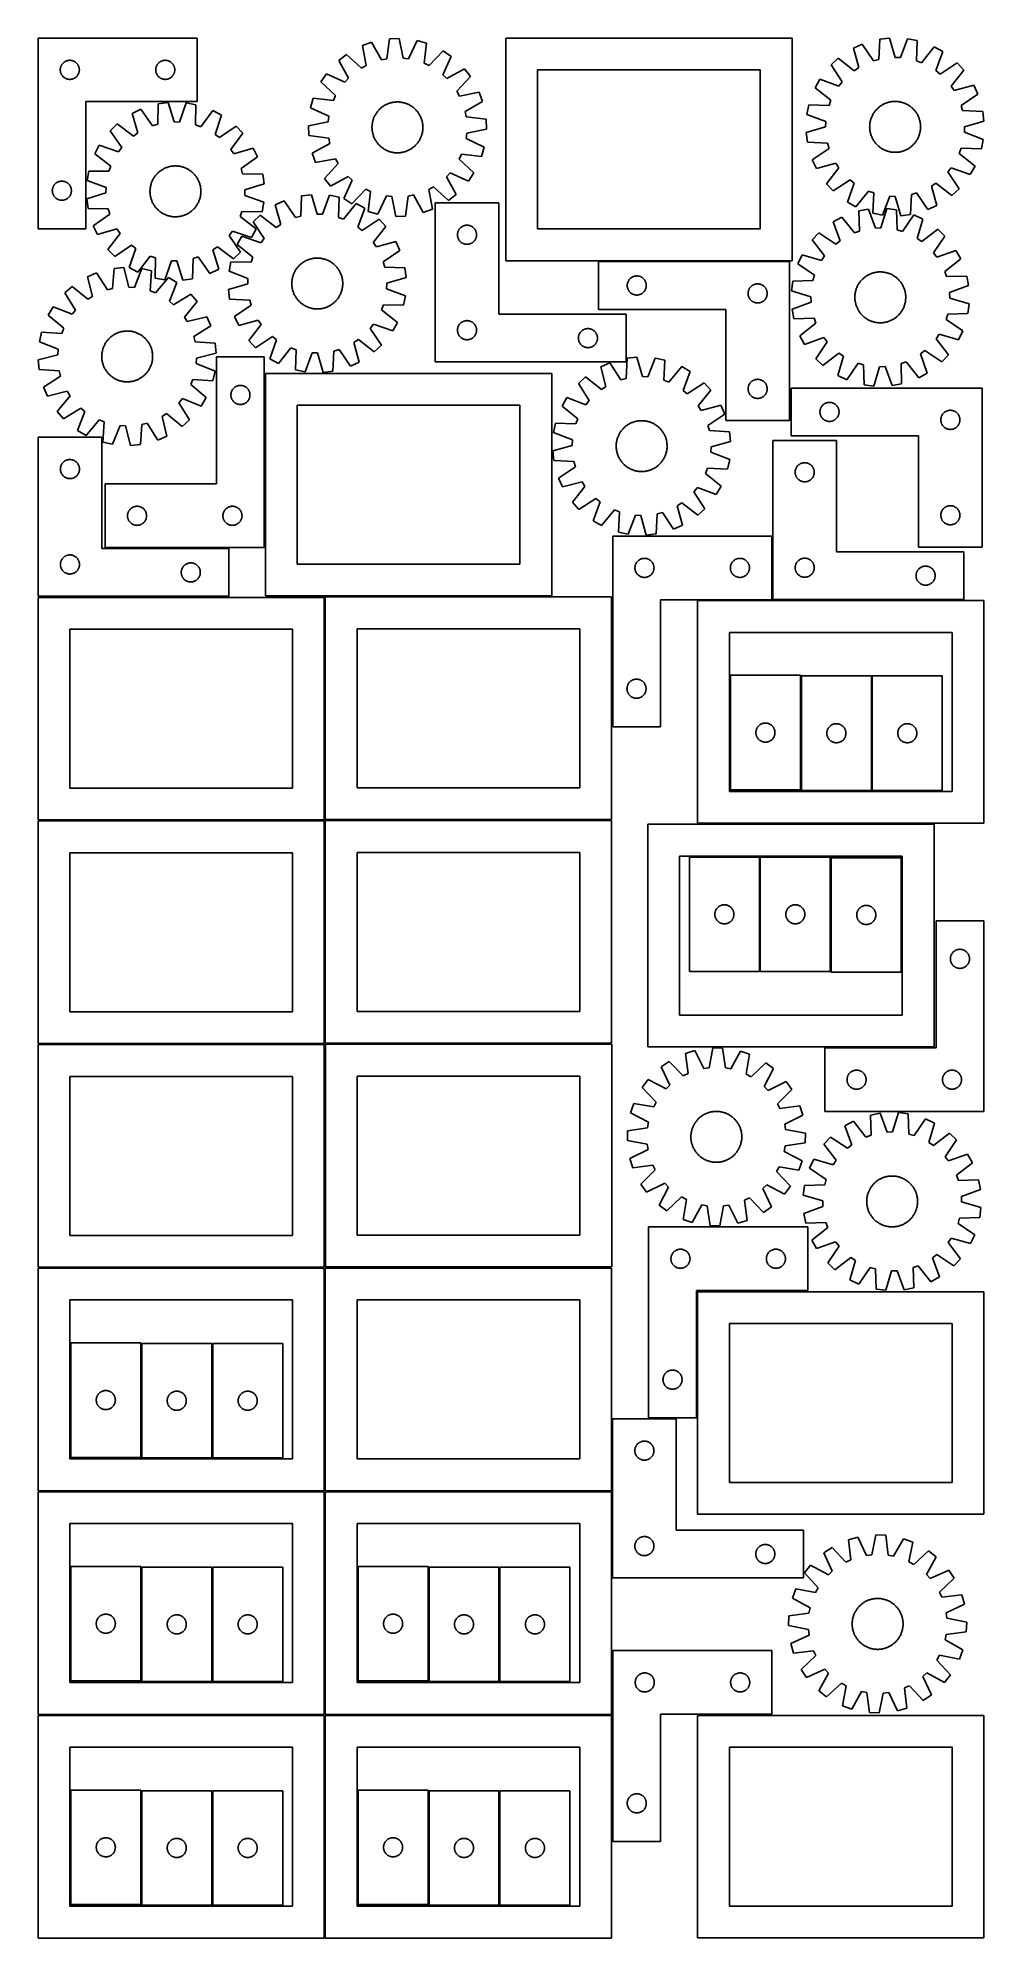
# Model space of a CAD drawing. Header units: millimetres. Extents: x 7 to 1493, y 7 to 2993.
import ezdxf

# ---------------------------------------------------------------- set-up
doc = ezdxf.new("R2010")
doc.units = ezdxf.units.MM
doc.layers.add('CUT', color=7, linetype='CONTINUOUS', true_color=0x000000)

msp = doc.modelspace()

# ---------------------------------------------------------------- linework, layer by layer
at = {"layer": 'CUT'}
for p, q in [((6.516073, 2993.430443), (6.516073, 2693.430443)), ((256.516073, 2993.430443), (6.516073, 2993.430443)), ((256.516073, 2893.430443), (256.516073, 2993.430443)), ((558.806282, 2992.366207), (554.789516, 2960.856837)), ((574.182472, 2992.916945), (558.806282, 2992.366207)), ((580.443233, 2961.775692), (574.182472, 2992.916945)), ((602.5117, 2989.464307), (588.954598, 2960.738366)), ((617.305513, 2985.236586), (602.5117, 2989.464307)), ((1191.700121, 2993.422865), (741.700121, 2993.422865)), ((741.700121, 2993.422865), (741.700121, 2643.422865)), ((1191.700121, 2643.422865), (1191.700121, 2993.422865)), ((1329.630817, 2991.67119), (1328.223085, 2959.938036)), ((1344.909394, 2993.486573), (1329.630817, 2991.67119)), ((1353.713944, 2962.966831), (1344.909394, 2993.486573)), ((1373.426746, 2992.379109), (1362.28183, 2962.634099)), ((1388.518521, 2989.384301), (1373.426746, 2992.379109)), ((1387.461026, 2957.637545), (1388.518521, 2989.384301)), ((49.809666, 2956.847749), (50.509264, 2957.175196)), ((50.509264, 2957.175196), (51.224792, 2957.466195)), ((51.224792, 2957.466195), (51.954351, 2957.719973)), ((51.954351, 2957.719973), (52.696006, 2957.935859)), ((52.696006, 2957.935859), (53.447792, 2958.113278)), ((53.447792, 2958.113278), (54.207714, 2958.251761)), ((54.207714, 2958.251761), (54.973758, 2958.350941)), ((54.973758, 2958.350941), (55.743892, 2958.410554)), ((55.743892, 2958.410554), (56.516073, 2958.430443)), ((56.516073, 2958.430443), (57.288254, 2958.410554)), ((57.288254, 2958.410554), (58.058388, 2958.350941)), ((58.058388, 2958.350941), (58.824432, 2958.251761)), ((58.824432, 2958.251761), (59.584354, 2958.113278)), ((59.584354, 2958.113278), (60.33614, 2957.935859)), ((60.33614, 2957.935859), (61.077796, 2957.719973)), ((61.077796, 2957.719973), (61.807354, 2957.466195)), ((61.807354, 2957.466195), (62.522882, 2957.175196)), ((62.522882, 2957.175196), (63.22248, 2956.847749)), ((199.809666, 2956.847749), (200.509264, 2957.175196)), ((200.509264, 2957.175196), (201.224792, 2957.466195)), ((201.224792, 2957.466195), (201.954351, 2957.719973)), ((201.954351, 2957.719973), (202.696006, 2957.935859)), ((202.696006, 2957.935859), (203.447792, 2958.113278)), ((203.447792, 2958.113278), (204.207714, 2958.251761)), ((204.207714, 2958.251761), (204.973758, 2958.350941)), ((204.973758, 2958.350941), (205.743892, 2958.410554)), ((205.743892, 2958.410554), (206.516073, 2958.430443)), ((206.516073, 2958.430443), (207.288254, 2958.410554)), ((207.288254, 2958.410554), (208.058388, 2958.350941)), ((208.058388, 2958.350941), (208.824432, 2958.251761)), ((208.824432, 2958.251761), (209.584354, 2958.113278)), ((209.584354, 2958.113278), (210.33614, 2957.935859)), ((210.33614, 2957.935859), (211.077796, 2957.719973)), ((211.077796, 2957.719973), (211.807354, 2957.466195)), ((211.807354, 2957.466195), (212.522882, 2957.175196)), ((212.522882, 2957.175196), (213.22248, 2956.847749)), ((491.394988, 2967.7621), (479.279104, 2958.278645)), ((479.279104, 2958.278645), (494.550215, 2930.426034)), ((514.764419, 2946.24828), (491.394988, 2967.7621)), ((530.796662, 2986.895647), (516.343224, 2981.62036)), ((516.343224, 2981.62036), (522.259983, 2950.41192)), ((546.374176, 2959.213237), (530.796662, 2986.895647)), ((554.789516, 2960.856837), (546.374176, 2959.213237)), ((588.954598, 2960.738366), (580.443233, 2961.775692)), ((613.636674, 2953.684814), (617.305513, 2985.236586)), ((643.181286, 2973.198721), (621.410912, 2950.068101)), ((642.705294, 2935.732594), (655.944601, 2964.606379)), ((655.944601, 2964.606379), (643.181286, 2973.198721)), ((1264.475199, 2961.598112), (1253.181625, 2951.148913)), ((1289.537283, 2942.082306), (1264.475199, 2961.598112)), ((1302.166979, 2983.912105), (1288.197172, 2977.464233)), ((1288.197172, 2977.464233), (1296.664423, 2946.849197)), ((1319.971722, 2957.606861), (1302.166979, 2983.912105)), ((1328.223085, 2959.938036), (1319.971722, 2957.606861)), ((1362.28183, 2962.634099), (1353.713944, 2962.966831)), ((1395.50675, 2954.673477), (1387.461026, 2957.637545)), ((1415.297909, 2979.518693), (1395.50675, 2954.673477)), ((1428.725593, 2972.006846), (1415.297909, 2979.518693)), ((1417.909569, 2942.140672), (1428.725593, 2972.006846)), ((41.521046, 2943.816661), (41.56081, 2944.588075)), ((41.521046, 2943.044224), (41.521046, 2943.816661)), ((41.56081, 2942.272811), (41.521046, 2943.044224)), ((41.56081, 2944.588075), (41.640233, 2945.356418)), ((41.640233, 2941.504467), (41.56081, 2942.272811)), ((41.640233, 2945.356418), (41.759104, 2946.119654)), ((41.759104, 2940.741231), (41.640233, 2941.504467)), ((41.759104, 2946.119654), (41.917107, 2946.875759)), ((41.917107, 2939.985127), (41.759104, 2940.741231)), ((41.917107, 2946.875759), (42.113825, 2947.622727)), ((42.113825, 2939.238158), (41.917107, 2939.985127)), ((42.113825, 2947.622727), (42.348735, 2948.358579)), ((42.348735, 2938.502307), (42.113825, 2939.238158)), ((42.348735, 2948.358579), (42.621214, 2949.081361)), ((42.621214, 2937.779524), (42.348735, 2938.502307)), ((42.621214, 2949.081361), (42.930539, 2949.789159)), ((42.930539, 2937.071727), (42.621214, 2937.779524)), ((42.930539, 2949.789159), (43.275891, 2950.480094)), ((43.275891, 2936.380792), (42.930539, 2937.071727)), ((43.275891, 2950.480094), (43.656354, 2951.152335)), ((43.656354, 2935.708551), (43.275891, 2936.380792)), ((43.656354, 2951.152335), (44.070918, 2951.804099)), ((44.070918, 2935.056787), (43.656354, 2935.708551)), ((44.070918, 2951.804099), (44.518484, 2952.433657)), ((44.518484, 2934.427229), (44.070918, 2935.056787)), ((44.518484, 2952.433657), (44.997866, 2953.03934)), ((44.997866, 2933.821545), (44.518484, 2934.427229)), ((44.997866, 2953.03934), (45.507793, 2953.619543)), ((45.507793, 2933.241343), (44.997866, 2933.821545)), ((45.507793, 2953.619543), (46.046911, 2954.172726)), ((46.046911, 2932.68816), (45.507793, 2933.241343)), ((46.046911, 2954.172726), (46.613791, 2954.697422)), ((46.613791, 2932.163464), (46.046911, 2932.68816)), ((46.613791, 2954.697422), (47.206931, 2955.19224)), ((47.206931, 2931.668646), (46.613791, 2932.163464)), ((47.206931, 2955.19224), (47.824757, 2955.655868)), ((47.824757, 2931.205018), (47.206931, 2931.668646)), ((47.824757, 2955.655868), (48.46563, 2956.087076)), ((48.46563, 2930.773809), (47.824757, 2931.205018)), ((48.46563, 2956.087076), (49.127852, 2956.484721)), ((49.127852, 2930.376164), (48.46563, 2930.773809)), ((49.127852, 2956.484721), (49.809666, 2956.847749)), ((49.809666, 2930.013137), (49.127852, 2930.376164)), ((50.509264, 2929.685689), (49.809666, 2930.013137)), ((51.224792, 2929.394691), (50.509264, 2929.685689)), ((51.954351, 2929.140912), (51.224792, 2929.394691)), ((52.696006, 2928.925027), (51.954351, 2929.140912)), ((53.447792, 2928.747608), (52.696006, 2928.925027)), ((54.207714, 2928.609124), (53.447792, 2928.747608)), ((54.973758, 2928.509945), (54.207714, 2928.609124)), ((55.743892, 2928.450331), (54.973758, 2928.509945)), ((56.516073, 2928.430443), (55.743892, 2928.450331)), ((57.288254, 2928.450331), (56.516073, 2928.430443)), ((58.058388, 2928.509945), (57.288254, 2928.450331)), ((58.824432, 2928.609124), (58.058388, 2928.509945)), ((59.584354, 2928.747608), (58.824432, 2928.609124)), ((60.33614, 2928.925027), (59.584354, 2928.747608)), ((61.077796, 2929.140912), (60.33614, 2928.925027)), ((61.807354, 2929.394691), (61.077796, 2929.140912)), ((62.522882, 2929.685689), (61.807354, 2929.394691)), ((63.22248, 2930.013137), (62.522882, 2929.685689)), ((63.22248, 2956.847749), (63.904294, 2956.484721)), ((63.904294, 2930.376164), (63.22248, 2930.013137)), ((63.904294, 2956.484721), (64.566516, 2956.087076)), ((64.566516, 2930.773809), (63.904294, 2930.376164)), ((64.566516, 2956.087076), (65.20739, 2955.655868)), ((65.20739, 2931.205018), (64.566516, 2930.773809)), ((65.20739, 2955.655868), (65.825215, 2955.19224)), ((65.825215, 2931.668646), (65.20739, 2931.205018)), ((65.825215, 2955.19224), (66.418355, 2954.697422)), ((66.418355, 2932.163464), (65.825215, 2931.668646)), ((66.418355, 2954.697422), (66.985235, 2954.172726)), ((66.985235, 2932.68816), (66.418355, 2932.163464)), ((66.985235, 2954.172726), (67.524354, 2953.619543)), ((67.524354, 2933.241343), (66.985235, 2932.68816)), ((67.524354, 2953.619543), (68.03428, 2953.03934)), ((68.03428, 2933.821545), (67.524354, 2933.241343)), ((68.03428, 2953.03934), (68.513662, 2952.433657)), ((68.513662, 2934.427229), (68.03428, 2933.821545)), ((68.513662, 2952.433657), (68.961228, 2951.804099)), ((68.961228, 2935.056787), (68.513662, 2934.427229)), ((68.961228, 2951.804099), (69.375792, 2951.152335)), ((69.375792, 2935.708551), (68.961228, 2935.056787)), ((69.375792, 2951.152335), (69.756255, 2950.480094)), ((69.756255, 2936.380792), (69.375792, 2935.708551)), ((69.756255, 2950.480094), (70.101607, 2949.789159)), ((70.101607, 2937.071727), (69.756255, 2936.380792)), ((70.101607, 2949.789159), (70.410933, 2949.081361)), ((70.410933, 2937.779524), (70.101607, 2937.071727)), ((70.410933, 2949.081361), (70.683411, 2948.358579)), ((70.683411, 2938.502307), (70.410933, 2937.779524)), ((70.683411, 2948.358579), (70.918321, 2947.622727)), ((70.918321, 2939.238158), (70.683411, 2938.502307)), ((70.918321, 2947.622727), (71.115039, 2946.875759)), ((71.115039, 2939.985127), (70.918321, 2939.238158)), ((71.115039, 2946.875759), (71.273042, 2946.119654)), ((71.273042, 2940.741231), (71.115039, 2939.985127)), ((71.273042, 2946.119654), (71.391913, 2945.356418)), ((71.391913, 2941.504467), (71.273042, 2940.741231)), ((71.391913, 2945.356418), (71.471336, 2944.588075)), ((71.471336, 2942.272811), (71.391913, 2941.504467)), ((71.471336, 2944.588075), (71.5111, 2943.816661)), ((71.5111, 2943.044224), (71.471336, 2942.272811)), ((71.5111, 2943.816661), (71.5111, 2943.044224)), ((191.521046, 2943.816661), (191.56081, 2944.588075)), ((191.521046, 2943.044224), (191.521046, 2943.816661)), ((191.56081, 2942.272811), (191.521046, 2943.044224)), ((191.56081, 2944.588075), (191.640233, 2945.356418)), ((191.640233, 2941.504467), (191.56081, 2942.272811)), ((191.640233, 2945.356418), (191.759104, 2946.119654)), ((191.759104, 2940.741231), (191.640233, 2941.504467)), ((191.759104, 2946.119654), (191.917107, 2946.875759)), ((191.917107, 2939.985127), (191.759104, 2940.741231)), ((191.917107, 2946.875759), (192.113825, 2947.622727)), ((192.113825, 2939.238158), (191.917107, 2939.985127)), ((192.113825, 2947.622727), (192.348735, 2948.358579)), ((192.348735, 2938.502307), (192.113825, 2939.238158)), ((192.348735, 2948.358579), (192.621214, 2949.081361)), ((192.621214, 2937.779524), (192.348735, 2938.502307)), ((192.621214, 2949.081361), (192.930539, 2949.789159)), ((192.930539, 2937.071727), (192.621214, 2937.779524)), ((192.930539, 2949.789159), (193.275891, 2950.480094)), ((193.275891, 2936.380792), (192.930539, 2937.071727)), ((193.275891, 2950.480094), (193.656354, 2951.152335)), ((193.656354, 2935.708551), (193.275891, 2936.380792)), ((193.656354, 2951.152335), (194.070918, 2951.804099)), ((194.070918, 2935.056787), (193.656354, 2935.708551)), ((194.070918, 2951.804099), (194.518484, 2952.433657)), ((194.518484, 2934.427229), (194.070918, 2935.056787)), ((194.518484, 2952.433657), (194.997866, 2953.03934)), ((194.997866, 2933.821545), (194.518484, 2934.427229)), ((194.997866, 2953.03934), (195.507793, 2953.619543)), ((195.507793, 2933.241343), (194.997866, 2933.821545)), ((195.507793, 2953.619543), (196.046911, 2954.172726)), ((196.046911, 2932.68816), (195.507793, 2933.241343)), ((196.046911, 2954.172726), (196.613791, 2954.697422)), ((196.613791, 2932.163464), (196.046911, 2932.68816)), ((196.613791, 2954.697422), (197.206931, 2955.19224)), ((197.206931, 2931.668646), (196.613791, 2932.163464)), ((197.206931, 2955.19224), (197.824757, 2955.655868)), ((197.824757, 2931.205018), (197.206931, 2931.668646)), ((197.824757, 2955.655868), (198.46563, 2956.087076)), ((198.46563, 2930.773809), (197.824757, 2931.205018)), ((198.46563, 2956.087076), (199.127852, 2956.484721)), ((199.127852, 2930.376164), (198.46563, 2930.773809)), ((199.127852, 2956.484721), (199.809666, 2956.847749)), ((199.809666, 2930.013137), (199.127852, 2930.376164)), ((200.509264, 2929.685689), (199.809666, 2930.013137)), ((201.224792, 2929.394691), (200.509264, 2929.685689)), ((201.954351, 2929.140912), (201.224792, 2929.394691)), ((202.696006, 2928.925027), (201.954351, 2929.140912)), ((203.447792, 2928.747608), (202.696006, 2928.925027)), ((204.207714, 2928.609124), (203.447792, 2928.747608)), ((204.973758, 2928.509945), (204.207714, 2928.609124)), ((205.743892, 2928.450331), (204.973758, 2928.509945)), ((206.516073, 2928.430443), (205.743892, 2928.450331)), ((207.288254, 2928.450331), (206.516073, 2928.430443)), ((208.058388, 2928.509945), (207.288254, 2928.450331)), ((208.824432, 2928.609124), (208.058388, 2928.509945)), ((209.584354, 2928.747608), (208.824432, 2928.609124)), ((210.33614, 2928.925027), (209.584354, 2928.747608)), ((211.077796, 2929.140912), (210.33614, 2928.925027)), ((211.807354, 2929.394691), (211.077796, 2929.140912)), ((212.522882, 2929.685689), (211.807354, 2929.394691)), ((213.22248, 2930.013137), (212.522882, 2929.685689)), ((213.22248, 2956.847749), (213.904294, 2956.484721)), ((213.904294, 2930.376164), (213.22248, 2930.013137)), ((213.904294, 2956.484721), (214.566516, 2956.087076)), ((214.566516, 2930.773809), (213.904294, 2930.376164)), ((214.566516, 2956.087076), (215.20739, 2955.655868)), ((215.20739, 2931.205018), (214.566516, 2930.773809)), ((215.20739, 2955.655868), (215.825215, 2955.19224)), ((215.825215, 2931.668646), (215.20739, 2931.205018)), ((215.825215, 2955.19224), (216.418355, 2954.697422)), ((216.418355, 2932.163464), (215.825215, 2931.668646)), ((216.418355, 2954.697422), (216.985235, 2954.172726)), ((216.985235, 2932.68816), (216.418355, 2932.163464)), ((216.985235, 2954.172726), (217.524354, 2953.619543)), ((217.524354, 2933.241343), (216.985235, 2932.68816)), ((217.524354, 2953.619543), (218.03428, 2953.03934)), ((218.03428, 2933.821545), (217.524354, 2933.241343)), ((218.03428, 2953.03934), (218.513662, 2952.433657)), ((218.513662, 2934.427229), (218.03428, 2933.821545)), ((218.513662, 2952.433657), (218.961228, 2951.804099)), ((218.961228, 2935.056787), (218.513662, 2934.427229)), ((218.961228, 2951.804099), (219.375792, 2951.152335)), ((219.375792, 2935.708551), (218.961228, 2935.056787)), ((219.375792, 2951.152335), (219.756255, 2950.480094)), ((219.756255, 2936.380792), (219.375792, 2935.708551)), ((219.756255, 2950.480094), (220.101607, 2949.789159)), ((220.101607, 2937.071727), (219.756255, 2936.380792)), ((220.101607, 2949.789159), (220.410933, 2949.081361)), ((220.410933, 2937.779524), (220.101607, 2937.071727)), ((220.410933, 2949.081361), (220.683411, 2948.358579)), ((220.683411, 2938.502307), (220.410933, 2937.779524)), ((220.683411, 2948.358579), (220.918321, 2947.622727)), ((220.918321, 2939.238158), (220.683411, 2938.502307)), ((220.918321, 2947.622727), (221.115039, 2946.875759)), ((221.115039, 2939.985127), (220.918321, 2939.238158)), ((221.115039, 2946.875759), (221.273042, 2946.119654)), ((221.273042, 2940.741231), (221.115039, 2939.985127)), ((221.273042, 2946.119654), (221.391913, 2945.356418)), ((221.391913, 2941.504467), (221.273042, 2940.741231)), ((221.391913, 2945.356418), (221.471336, 2944.588075)), ((221.471336, 2942.272811), (221.391913, 2941.504467)), ((221.471336, 2944.588075), (221.5111, 2943.816661)), ((221.5111, 2943.044224), (221.471336, 2942.272811)), ((221.5111, 2943.816661), (221.5111, 2943.044224)), ((459.83436, 2937.389228), (451.242019, 2924.625913)), ((488.708146, 2924.149921), (459.83436, 2937.389228)), ((494.550215, 2930.426034), (488.708146, 2924.149921)), ((522.259983, 2950.41192), (514.764419, 2946.24828)), ((621.410912, 2950.068101), (613.636674, 2953.684814)), ((648.981407, 2929.890524), (642.705294, 2935.732594)), ((676.834018, 2945.161635), (648.981407, 2929.890524)), ((664.803653, 2909.67632), (686.317473, 2933.045751)), ((686.317473, 2933.045751), (676.834018, 2945.161635)), ((1141.700121, 2943.422865), (791.700121, 2943.422865)), ((791.700121, 2943.422865), (791.700121, 2693.422865)), ((1141.700121, 2693.422865), (1141.700121, 2943.422865)), ((1235.523589, 2928.728843), (1228.011742, 2915.301158)), ((1265.389763, 2917.912819), (1235.523589, 2928.728843)), ((1253.181625, 2951.148913), (1270.695026, 2924.648809)), ((1296.664423, 2946.849197), (1289.537283, 2942.082306)), ((1424.645559, 2936.835409), (1417.909569, 2942.140672)), ((1451.145664, 2954.34881), (1424.645559, 2936.835409)), ((1442.079057, 2917.993152), (1461.594862, 2943.055237)), ((1461.594862, 2943.055237), (1451.145664, 2954.34881)), ((439.204153, 2898.75014), (434.976432, 2883.956327)), ((470.755926, 2895.081301), (439.204153, 2898.75014)), ((451.242019, 2924.625913), (474.372638, 2902.855539)), ((474.372638, 2902.855539), (470.755926, 2895.081301)), ((668.967293, 2902.180757), (664.803653, 2909.67632)), ((700.175733, 2908.097516), (668.967293, 2902.180757)), ((705.45102, 2893.644077), (700.175733, 2908.097516)), ((1228.011742, 2915.301158), (1252.856959, 2895.509999)), ((1270.695026, 2924.648809), (1265.389763, 2917.912819)), ((1446.845948, 2910.866012), (1442.079057, 2917.993152)), ((1477.460984, 2919.333263), (1446.845948, 2910.866012)), ((1457.603611, 2887.558713), (1483.908856, 2905.363457)), ((1483.908856, 2905.363457), (1477.460984, 2919.333263)), ((81.516073, 2693.430443), (81.516073, 2893.430443)), ((81.516073, 2893.430443), (256.516073, 2893.430443)), ((168.34846, 2881.449659), (154.510876, 2874.72271)), ((154.510876, 2874.72271), (163.590868, 2844.28378)), ((186.677565, 2855.507055), (168.34846, 2881.449659)), ((195.651041, 2889.758382), (194.880479, 2858.003367)), ((210.890106, 2891.880041), (195.651041, 2889.758382)), ((220.305416, 2861.543155), (210.890106, 2891.880041)), ((239.423941, 2891.345145), (228.878253, 2861.382448)), ((254.572782, 2888.653833), (239.423941, 2891.345145)), ((254.15266, 2856.892249), (254.572782, 2888.653833)), ((281.544779, 2879.327677), (262.256251, 2854.090255)), ((295.120522, 2872.086838), (281.544779, 2879.327677)), ((284.906092, 2842.009601), (295.120522, 2872.086838)), ((434.976432, 2883.956327), (463.702374, 2870.399225)), ((463.702374, 2870.399225), (462.665047, 2861.88786)), ((534.129548, 2867.211342), (534.596177, 2868.378074)), ((534.596177, 2868.378074), (535.099223, 2869.529574)), ((535.099223, 2869.529574), (535.63819, 2870.664704)), ((535.63819, 2870.664704), (536.212547, 2871.782345)), ((536.212547, 2871.782345), (536.821727, 2872.881394)), ((536.821727, 2872.881394), (537.465127, 2873.960765)), ((537.465127, 2873.960765), (538.142114, 2875.019394)), ((538.142114, 2875.019394), (538.85202, 2876.056236)), ((538.85202, 2876.056236), (539.594143, 2877.070267)), ((539.594143, 2877.070267), (540.367751, 2878.060488)), ((540.367751, 2878.060488), (541.172082, 2879.02592)), ((541.172082, 2879.02592), (542.00634, 2879.965612)), ((542.00634, 2879.965612), (542.869703, 2880.878635)), ((542.869703, 2880.878635), (543.761319, 2881.764088)), ((543.761319, 2881.764088), (544.680307, 2882.621099)), ((544.680307, 2882.621099), (545.625762, 2883.44882)), ((545.625762, 2883.44882), (546.596749, 2884.246436)), ((546.596749, 2884.246436), (547.592311, 2885.013158)), ((547.592311, 2885.013158), (548.611465, 2885.748231)), ((548.611465, 2885.748231), (549.653205, 2886.450928)), ((549.653205, 2886.450928), (550.716504, 2887.120557)), ((550.716504, 2887.120557), (551.800311, 2887.756457)), ((551.800311, 2887.756457), (552.903558, 2888.358)), ((552.903558, 2888.358), (554.025155, 2888.924592)), ((554.025155, 2888.924592), (555.163996, 2889.455674)), ((555.163996, 2889.455674), (556.318957, 2889.950722)), ((556.318957, 2889.950722), (557.488897, 2890.409248)), ((557.488897, 2890.409248), (558.672663, 2890.830799)), ((558.672663, 2890.830799), (559.869086, 2891.214959)), ((559.869086, 2891.214959), (561.076986, 2891.561348)), ((561.076986, 2891.561348), (562.29517, 2891.869626)), ((562.29517, 2891.869626), (563.522435, 2892.139488)), ((563.522435, 2892.139488), (564.757572, 2892.370667)), ((564.757572, 2892.370667), (565.999361, 2892.562935)), ((565.999361, 2892.562935), (567.246577, 2892.716103)), ((567.246577, 2892.716103), (568.497988, 2892.830019)), ((568.497988, 2892.830019), (569.75236, 2892.904572)), ((569.75236, 2892.904572), (571.008454, 2892.939687)), ((571.008454, 2892.939687), (572.265032, 2892.935329)), ((572.265032, 2892.935329), (573.520853, 2892.891504)), ((573.520853, 2892.891504), (574.774678, 2892.808254)), ((574.774678, 2892.808254), (576.025269, 2892.685662)), ((576.025269, 2892.685662), (577.271392, 2892.523848)), ((577.271392, 2892.523848), (578.511818, 2892.322972)), ((578.511818, 2892.322972), (579.745322, 2892.083233)), ((579.745322, 2892.083233), (580.970686, 2891.804866)), ((580.970686, 2891.804866), (582.186703, 2891.488148)), ((582.186703, 2891.488148), (583.392171, 2891.133389)), ((583.392171, 2891.133389), (584.585901, 2890.740941)), ((584.585901, 2890.740941), (585.766715, 2890.311191)), ((585.766715, 2890.311191), (586.933447, 2889.844562)), ((586.933447, 2889.844562), (588.084947, 2889.341516)), ((588.084947, 2889.341516), (589.220077, 2888.802549)), ((589.220077, 2888.802549), (590.337718, 2888.228192)), ((590.337718, 2888.228192), (591.436767, 2887.619013)), ((591.436767, 2887.619013), (592.516138, 2886.975612)), ((592.516138, 2886.975612), (593.574767, 2886.298625)), ((593.574767, 2886.298625), (594.611609, 2885.588719)), ((594.611609, 2885.588719), (595.62564, 2884.846596)), ((595.62564, 2884.846596), (596.615861, 2884.072988)), ((596.615861, 2884.072988), (597.581293, 2883.268658)), ((597.581293, 2883.268658), (598.520985, 2882.434399)), ((598.520985, 2882.434399), (599.434008, 2881.571036)), ((599.434008, 2881.571036), (600.319461, 2880.67942)), ((600.319461, 2880.67942), (601.176472, 2879.760432)), ((601.176472, 2879.760432), (602.004193, 2878.814977)), ((602.004193, 2878.814977), (602.801809, 2877.84399)), ((602.801809, 2877.84399), (603.568531, 2876.848428)), ((603.568531, 2876.848428), (604.303604, 2875.829274)), ((604.303604, 2875.829274), (605.006301, 2874.787534)), ((605.006301, 2874.787534), (605.67593, 2873.724235)), ((605.67593, 2873.724235), (606.31183, 2872.640428)), ((606.31183, 2872.640428), (606.913373, 2871.537181)), ((606.913373, 2871.537181), (607.479965, 2870.415584)), ((607.479965, 2870.415584), (608.011047, 2869.276743)), ((608.011047, 2869.276743), (608.506095, 2868.121782)), ((608.506095, 2868.121782), (608.964621, 2866.951842)), ((677.76861, 2878.066563), (705.45102, 2893.644077)), ((679.41221, 2869.651223), (677.76861, 2878.066563)), ((710.921579, 2865.634457), (679.41221, 2869.651223)), ((1218.146135, 2888.52177), (1215.151326, 2873.429996)), ((1215.151326, 2873.429996), (1244.896336, 2862.285079)), ((1249.89289, 2887.464276), (1218.146135, 2888.52177)), ((1252.856959, 2895.509999), (1249.89289, 2887.464276)), ((1316.122206, 2867.299247), (1316.565842, 2868.474914)), ((1316.565842, 2868.474914), (1317.046189, 2869.636066)), ((1317.046189, 2869.636066), (1317.562771, 2870.781557)), ((1317.562771, 2870.781557), (1318.115079, 2871.910256)), ((1318.115079, 2871.910256), (1318.702568, 2873.02105)), ((1318.702568, 2873.02105), (1319.324658, 2874.112843)), ((1319.324658, 2874.112843), (1319.980735, 2875.184557)), ((1319.980735, 2875.184557), (1320.670151, 2876.235134)), ((1320.670151, 2876.235134), (1321.392227, 2877.263537)), ((1321.392227, 2877.263537), (1322.146249, 2878.268752)), ((1322.146249, 2878.268752), (1322.931474, 2879.249786)), ((1322.931474, 2879.249786), (1323.747126, 2880.205672)), ((1323.747126, 2880.205672), (1324.592401, 2881.135466)), ((1324.592401, 2881.135466), (1325.466465, 2882.038251)), ((1325.466465, 2882.038251), (1326.368454, 2882.913135)), ((1326.368454, 2882.913135), (1327.297479, 2883.759255)), ((1327.297479, 2883.759255), (1328.252623, 2884.575776)), ((1328.252623, 2884.575776), (1329.232943, 2885.361893)), ((1329.232943, 2885.361893), (1330.237472, 2886.116829)), ((1330.237472, 2886.116829), (1331.265219, 2886.83984)), ((1331.265219, 2886.83984), (1332.315168, 2887.530211)), ((1332.315168, 2887.530211), (1333.386285, 2888.187262)), ((1333.386285, 2888.187262), (1334.477511, 2888.810345)), ((1334.477511, 2888.810345), (1335.587771, 2889.398843)), ((1335.587771, 2889.398843), (1336.715967, 2889.952177)), ((1336.715967, 2889.952177), (1337.860988, 2890.469801)), ((1337.860988, 2890.469801), (1339.021703, 2890.951203)), ((1339.021703, 2890.951203), (1340.196966, 2891.395909)), ((1340.196966, 2891.395909), (1341.385618, 2891.803479)), ((1341.385618, 2891.803479), (1342.586486, 2892.173512)), ((1342.586486, 2892.173512), (1343.798383, 2892.505642)), ((1343.798383, 2892.505642), (1345.020116, 2892.799542)), ((1345.020116, 2892.799542), (1346.250477, 2893.05492)), ((1346.250477, 2893.05492), (1347.488252, 2893.271527)), ((1347.488252, 2893.271527), (1348.732221, 2893.449147)), ((1348.732221, 2893.449147), (1349.981155, 2893.587605)), ((1349.981155, 2893.587605), (1351.233822, 2893.686765)), ((1351.233822, 2893.686765), (1352.488985, 2893.746529)), ((1352.488985, 2893.746529), (1353.745407, 2893.766838)), ((1353.745407, 2893.766838), (1355.001846, 2893.747672)), ((1355.001846, 2893.747672), (1356.257063, 2893.689049)), ((1356.257063, 2893.689049), (1357.509819, 2893.591028)), ((1357.509819, 2893.591028), (1358.758879, 2893.453706)), ((1358.758879, 2893.453706), (1360.003008, 2893.277217)), ((1360.003008, 2893.277217), (1361.24098, 2893.061736)), ((1361.24098, 2893.061736), (1362.471573, 2892.807476)), ((1362.471573, 2892.807476), (1363.693572, 2892.514687)), ((1363.693572, 2892.514687), (1364.905772, 2892.18366)), ((1364.905772, 2892.18366), (1366.106975, 2891.814719)), ((1366.106975, 2891.814719), (1367.295997, 2891.40823)), ((1367.295997, 2891.40823), (1368.471664, 2890.964593)), ((1368.471664, 2890.964593), (1369.632816, 2890.484246)), ((1369.632816, 2890.484246), (1370.778307, 2889.967664)), ((1370.778307, 2889.967664), (1371.907007, 2889.415356)), ((1371.907007, 2889.415356), (1373.017801, 2888.827867)), ((1373.017801, 2888.827867), (1374.109594, 2888.205777)), ((1374.109594, 2888.205777), (1375.181307, 2887.549701)), ((1375.181307, 2887.549701), (1376.231884, 2886.860284)), ((1376.231884, 2886.860284), (1377.260287, 2886.138208)), ((1377.260287, 2886.138208), (1378.265502, 2885.384186)), ((1378.265502, 2885.384186), (1379.246537, 2884.598961)), ((1379.246537, 2884.598961), (1380.202423, 2883.783309)), ((1380.202423, 2883.783309), (1381.132217, 2882.938034)), ((1381.132217, 2882.938034), (1382.035002, 2882.06397)), ((1382.035002, 2882.06397), (1382.909886, 2881.161981)), ((1382.909886, 2881.161981), (1383.756006, 2880.232956)), ((1383.756006, 2880.232956), (1384.572527, 2879.277812)), ((1384.572527, 2879.277812), (1385.358644, 2878.297492)), ((1385.358644, 2878.297492), (1386.11358, 2877.292963)), ((1386.11358, 2877.292963), (1386.83659, 2876.265217)), ((1386.83659, 2876.265217), (1387.526962, 2875.215267)), ((1387.526962, 2875.215267), (1388.184013, 2874.144151)), ((1388.184013, 2874.144151), (1388.807095, 2873.052924)), ((1388.807095, 2873.052924), (1389.395594, 2871.942665)), ((1389.395594, 2871.942665), (1389.948928, 2870.814468)), ((1389.948928, 2870.814468), (1390.466551, 2869.669447)), ((1390.466551, 2869.669447), (1390.947954, 2868.508732)), ((1390.947954, 2868.508732), (1391.392659, 2867.333469)), ((1459.934787, 2879.30735), (1457.603611, 2887.558713)), ((1491.667941, 2877.899618), (1459.934787, 2879.30735)), ((1493.483324, 2862.621041), (1491.667941, 2877.899618)), ((131.112115, 2858.383683), (120.030533, 2847.709927)), ((120.030533, 2847.709927), (138.072264, 2821.566655)), ((156.560835, 2839.374807), (131.112115, 2858.383683)), ((163.590868, 2844.28378), (156.560835, 2839.374807)), ((194.880479, 2858.003367), (186.677565, 2855.507055)), ((228.878253, 2861.382448), (220.305416, 2861.543155)), ((262.256251, 2854.090255), (254.15266, 2856.892249)), ((291.747203, 2836.840599), (284.906092, 2842.009601)), ((317.890475, 2854.88233), (291.747203, 2836.840599)), ((309.555354, 2818.352028), (328.564231, 2843.800748)), ((328.564231, 2843.800748), (317.890475, 2854.88233)), ((462.665047, 2861.88786), (431.523794, 2855.6271)), ((431.523794, 2855.6271), (432.074533, 2840.250909)), ((432.074533, 2840.250909), (463.583902, 2836.234143)), ((531.501053, 2852.453081), (531.50541, 2853.709659)), ((531.536167, 2851.196987), (531.501053, 2852.453081)), ((531.50541, 2853.709659), (531.549235, 2854.96548)), ((531.61072, 2849.942615), (531.536167, 2851.196987)), ((531.549235, 2854.96548), (531.632485, 2856.219305)), ((531.724636, 2848.691204), (531.61072, 2849.942615)), ((531.632485, 2856.219305), (531.755078, 2857.469896)), ((531.877804, 2847.443988), (531.724636, 2848.691204)), ((531.755078, 2857.469896), (531.916891, 2858.716019)), ((532.070073, 2846.202199), (531.877804, 2847.443988)), ((531.916891, 2858.716019), (532.117767, 2859.956445)), ((532.301252, 2844.967063), (532.070073, 2846.202199)), ((532.117767, 2859.956445), (532.357507, 2861.189949)), ((532.571113, 2843.739797), (532.301252, 2844.967063)), ((532.357507, 2861.189949), (532.635873, 2862.415313)), ((532.879391, 2842.521613), (532.571113, 2843.739797)), ((532.635873, 2862.415313), (532.952592, 2863.63133)), ((533.225781, 2841.313713), (532.879391, 2842.521613)), ((532.952592, 2863.63133), (533.30735, 2864.836798)), ((533.609941, 2840.11729), (533.225781, 2841.313713)), ((533.30735, 2864.836798), (533.699798, 2866.030528)), ((534.031491, 2838.933525), (533.609941, 2840.11729)), ((533.699798, 2866.030528), (534.129548, 2867.211342)), ((534.490017, 2837.763584), (534.031491, 2838.933525)), ((534.985065, 2836.608623), (534.490017, 2837.763584)), ((608.866564, 2838.674024), (608.399935, 2837.507292)), ((609.296314, 2839.854838), (608.866564, 2838.674024)), ((608.964621, 2866.951842), (609.386172, 2865.768076)), ((609.688762, 2841.048568), (609.296314, 2839.854838)), ((609.386172, 2865.768076), (609.770331, 2864.571653)), ((610.043521, 2842.254036), (609.688762, 2841.048568)), ((609.770331, 2864.571653), (610.116721, 2863.363753)), ((610.360239, 2843.470053), (610.043521, 2842.254036)), ((610.116721, 2863.363753), (610.424999, 2862.14557)), ((610.638606, 2844.695418), (610.360239, 2843.470053)), ((610.424999, 2862.14557), (610.69486, 2860.918304)), ((610.878345, 2845.928922), (610.638606, 2844.695418)), ((610.69486, 2860.918304), (610.92604, 2859.683167)), ((611.079221, 2847.169347), (610.878345, 2845.928922)), ((610.92604, 2859.683167), (611.118308, 2858.441378)), ((611.241035, 2848.41547), (611.079221, 2847.169347)), ((611.118308, 2858.441378), (611.271476, 2857.194163)), ((611.363627, 2849.666061), (611.241035, 2848.41547)), ((611.271476, 2857.194163), (611.385392, 2855.942751)), ((611.446877, 2850.919886), (611.363627, 2849.666061)), ((611.385392, 2855.942751), (611.459945, 2854.688379)), ((611.490702, 2852.175707), (611.446877, 2850.919886)), ((611.459945, 2854.688379), (611.49506, 2853.432285)), ((611.49506, 2853.432285), (611.490702, 2852.175707)), ((679.293739, 2835.486141), (680.331065, 2843.997506)), ((680.331065, 2843.997506), (711.472318, 2850.258267)), ((711.472318, 2850.258267), (710.921579, 2865.634457)), ((1244.563604, 2853.717194), (1214.043862, 2844.912644)), ((1214.043862, 2844.912644), (1215.859245, 2829.634066)), ((1244.896336, 2862.285079), (1244.563604, 2853.717194)), ((1313.763597, 2853.748656), (1313.782763, 2855.005095)), ((1313.783906, 2852.492235), (1313.763597, 2853.748656)), ((1313.782763, 2855.005095), (1313.841386, 2856.260312)), ((1313.84367, 2851.237071), (1313.783906, 2852.492235)), ((1313.841386, 2856.260312), (1313.939407, 2857.513069)), ((1313.94283, 2849.984405), (1313.84367, 2851.237071)), ((1313.939407, 2857.513069), (1314.07673, 2858.762128)), ((1314.081288, 2848.735471), (1313.94283, 2849.984405)), ((1314.07673, 2858.762128), (1314.253218, 2860.006258)), ((1314.258908, 2847.491502), (1314.081288, 2848.735471)), ((1314.253218, 2860.006258), (1314.468699, 2861.24423)), ((1314.475515, 2846.253726), (1314.258908, 2847.491502)), ((1314.468699, 2861.24423), (1314.722959, 2862.474823)), ((1314.730894, 2845.023365), (1314.475515, 2846.253726)), ((1314.722959, 2862.474823), (1315.015748, 2863.696822)), ((1315.024793, 2843.801633), (1314.730894, 2845.023365)), ((1315.015748, 2863.696822), (1315.346776, 2864.909021)), ((1315.356923, 2842.589735), (1315.024793, 2843.801633)), ((1315.346776, 2864.909021), (1315.715716, 2866.110225)), ((1315.726956, 2841.388868), (1315.356923, 2842.589735)), ((1315.715716, 2866.110225), (1316.122206, 2867.299247)), ((1316.134526, 2840.200216), (1315.726956, 2841.388868)), ((1316.579232, 2839.024952), (1316.134526, 2840.200216)), ((1317.060634, 2837.864238), (1316.579232, 2839.024952)), ((1317.578258, 2836.719217), (1317.060634, 2837.864238)), ((1390.480997, 2837.897619), (1389.964415, 2836.752128)), ((1390.961343, 2839.058771), (1390.480997, 2837.897619)), ((1391.40498, 2840.234438), (1390.961343, 2839.058771)), ((1391.392659, 2867.333469), (1391.80023, 2866.144817)), ((1391.81147, 2841.42346), (1391.40498, 2840.234438)), ((1391.80023, 2866.144817), (1392.170263, 2864.94395)), ((1392.18041, 2842.624663), (1391.81147, 2841.42346)), ((1392.170263, 2864.94395), (1392.502393, 2863.732052)), ((1392.511438, 2843.836863), (1392.18041, 2842.624663)), ((1392.502393, 2863.732052), (1392.796292, 2862.510319)), ((1392.804227, 2845.058862), (1392.511438, 2843.836863)), ((1392.796292, 2862.510319), (1393.051671, 2861.279958)), ((1393.058487, 2846.289455), (1392.804227, 2845.058862)), ((1393.051671, 2861.279958), (1393.268277, 2860.042183)), ((1393.273967, 2847.527427), (1393.058487, 2846.289455)), ((1393.268277, 2860.042183), (1393.445897, 2858.798214)), ((1393.450456, 2848.771556), (1393.273967, 2847.527427)), ((1393.445897, 2858.798214), (1393.584356, 2857.54928)), ((1393.587779, 2850.020616), (1393.450456, 2848.771556)), ((1393.584356, 2857.54928), (1393.683516, 2856.296613)), ((1393.6858, 2851.273372), (1393.587779, 2850.020616)), ((1393.683516, 2856.296613), (1393.74328, 2855.04145)), ((1393.744422, 2852.528589), (1393.6858, 2851.273372)), ((1393.74328, 2855.04145), (1393.763589, 2853.785029)), ((1393.763589, 2853.785029), (1393.744422, 2852.528589)), ((1462.63085, 2845.248606), (1462.963582, 2853.816491)), ((1492.375859, 2834.103689), (1462.63085, 2845.248606)), ((1462.963582, 2853.816491), (1493.483324, 2862.621041)), ((102.826025, 2824.939974), (95.585186, 2811.364231)), ((95.585186, 2811.364231), (120.822608, 2792.075704)), ((132.903262, 2814.725545), (102.826025, 2824.939974)), ((138.072264, 2821.566655), (132.903262, 2814.725545)), ((314.464327, 2811.321995), (309.555354, 2818.352028)), ((344.903258, 2820.401987), (314.464327, 2811.321995)), ((351.630206, 2806.564403), (344.903258, 2820.401987)), ((465.227502, 2827.818803), (437.545092, 2812.241289)), ((437.545092, 2812.241289), (442.82038, 2797.787851)), ((463.583902, 2836.234143), (465.227502, 2827.818803)), ((535.516148, 2835.469782), (534.985065, 2836.608623)), ((536.08274, 2834.348185), (535.516148, 2835.469782)), ((536.684282, 2833.244938), (536.08274, 2834.348185)), ((537.320182, 2832.161131), (536.684282, 2833.244938)), ((537.989811, 2831.097833), (537.320182, 2832.161131)), ((538.692508, 2830.056092), (537.989811, 2831.097833)), ((539.427581, 2829.036938), (538.692508, 2830.056092)), ((540.194304, 2828.041376), (539.427581, 2829.036938)), ((540.991919, 2827.070389), (540.194304, 2828.041376)), ((541.81964, 2826.124934), (540.991919, 2827.070389)), ((542.676651, 2825.205946), (541.81964, 2826.124934)), ((543.562104, 2824.31433), (542.676651, 2825.205946)), ((544.475127, 2823.450967), (543.562104, 2824.31433)), ((545.414819, 2822.616709), (544.475127, 2823.450967)), ((546.380251, 2821.812378), (545.414819, 2822.616709)), ((547.370472, 2821.03877), (546.380251, 2821.812378)), ((548.384503, 2820.296647), (547.370472, 2821.03877)), ((549.421345, 2819.586742), (548.384503, 2820.296647)), ((550.479974, 2818.909754), (549.421345, 2819.586742)), ((551.559346, 2818.266354), (550.479974, 2818.909754)), ((552.658394, 2817.657174), (551.559346, 2818.266354)), ((553.776035, 2817.082818), (552.658394, 2817.657174)), ((554.911165, 2816.54385), (553.776035, 2817.082818)), ((556.062665, 2816.040804), (554.911165, 2816.54385)), ((557.229397, 2815.574175), (556.062665, 2816.040804)), ((558.410211, 2815.144425), (557.229397, 2815.574175)), ((559.603941, 2814.751977), (558.410211, 2815.144425)), ((560.809409, 2814.397219), (559.603941, 2814.751977)), ((562.025426, 2814.0805), (560.809409, 2814.397219)), ((563.250791, 2813.802134), (562.025426, 2814.0805)), ((564.484294, 2813.562394), (563.250791, 2813.802134)), ((565.72472, 2813.361519), (564.484294, 2813.562394)), ((566.970843, 2813.199705), (565.72472, 2813.361519)), ((568.221434, 2813.077112), (566.970843, 2813.199705)), ((569.475259, 2812.993862), (568.221434, 2813.077112)), ((570.73108, 2812.950037), (569.475259, 2812.993862)), ((571.987658, 2812.94568), (570.73108, 2812.950037)), ((573.243752, 2812.980794), (571.987658, 2812.94568)), ((574.498124, 2813.055347), (573.243752, 2812.980794)), ((575.749535, 2813.169263), (574.498124, 2813.055347)), ((576.996751, 2813.322431), (575.749535, 2813.169263)), ((578.23854, 2813.5147), (576.996751, 2813.322431)), ((579.473677, 2813.745879), (578.23854, 2813.5147)), ((580.700943, 2814.01574), (579.473677, 2813.745879)), ((581.919126, 2814.324018), (580.700943, 2814.01574)), ((583.127026, 2814.670408), (581.919126, 2814.324018)), ((584.323449, 2815.054568), (583.127026, 2814.670408)), ((585.507215, 2815.476118), (584.323449, 2815.054568)), ((586.677155, 2815.934644), (585.507215, 2815.476118)), ((587.832116, 2816.429692), (586.677155, 2815.934644)), ((588.970957, 2816.960775), (587.832116, 2816.429692)), ((590.092554, 2817.527367), (588.970957, 2816.960775)), ((591.195801, 2818.128909), (590.092554, 2817.527367)), ((592.279608, 2818.764809), (591.195801, 2818.128909)), ((593.342907, 2819.434438), (592.279608, 2818.764809)), ((594.384647, 2820.137135), (593.342907, 2819.434438)), ((595.403801, 2820.872208), (594.384647, 2820.137135)), ((596.399363, 2821.638931), (595.403801, 2820.872208)), ((597.37035, 2822.436546), (596.399363, 2821.638931)), ((598.315805, 2823.264267), (597.37035, 2822.436546)), ((599.234793, 2824.121278), (598.315805, 2823.264267)), ((600.126409, 2825.006731), (599.234793, 2824.121278)), ((600.989772, 2825.919754), (600.126409, 2825.006731)), ((601.824031, 2826.859446), (600.989772, 2825.919754)), ((602.628361, 2827.824878), (601.824031, 2826.859446)), ((603.401969, 2828.815099), (602.628361, 2827.824878)), ((604.144092, 2829.82913), (603.401969, 2828.815099)), ((604.853998, 2830.865972), (604.144092, 2829.82913)), ((605.530985, 2831.924601), (604.853998, 2830.865972)), ((606.174386, 2833.003973), (605.530985, 2831.924601)), ((606.783565, 2834.103021), (606.174386, 2833.003973)), ((607.357922, 2835.220662), (606.783565, 2834.103021)), ((607.896889, 2836.355792), (607.357922, 2835.220662)), ((608.399935, 2837.507292), (607.896889, 2836.355792)), ((668.623474, 2803.029828), (672.240186, 2810.804065)), ((672.240186, 2810.804065), (703.791959, 2807.135226)), ((708.01968, 2821.929039), (679.293739, 2835.486141)), ((703.791959, 2807.135226), (708.01968, 2821.929039)), ((1215.859245, 2829.634066), (1247.592399, 2828.226334)), ((1249.923574, 2819.974971), (1223.61833, 2802.170228)), ((1247.592399, 2828.226334), (1249.923574, 2819.974971)), ((1318.131592, 2835.59102), (1317.578258, 2836.719217)), ((1318.720091, 2834.480761), (1318.131592, 2835.59102)), ((1319.343173, 2833.389534), (1318.720091, 2834.480761)), ((1320.000224, 2832.318417), (1319.343173, 2833.389534)), ((1320.690596, 2831.268468), (1320.000224, 2832.318417)), ((1321.413606, 2830.240722), (1320.690596, 2831.268468)), ((1322.168542, 2829.236193), (1321.413606, 2830.240722)), ((1322.954659, 2828.255873), (1322.168542, 2829.236193)), ((1323.77118, 2827.300729), (1322.954659, 2828.255873)), ((1324.6173, 2826.371704), (1323.77118, 2827.300729)), ((1325.492184, 2825.469714), (1324.6173, 2826.371704)), ((1326.394969, 2824.595651), (1325.492184, 2825.469714)), ((1327.324763, 2823.750376), (1326.394969, 2824.595651)), ((1328.280649, 2822.934723), (1327.324763, 2823.750376)), ((1329.261683, 2822.149499), (1328.280649, 2822.934723)), ((1330.266898, 2821.395476), (1329.261683, 2822.149499)), ((1331.295302, 2820.673401), (1330.266898, 2821.395476)), ((1332.345879, 2819.983984), (1331.295302, 2820.673401)), ((1333.417592, 2819.327907), (1332.345879, 2819.983984)), ((1334.509385, 2818.705817), (1333.417592, 2819.327907)), ((1335.620179, 2818.118329), (1334.509385, 2818.705817)), ((1336.748878, 2817.566021), (1335.620179, 2818.118329)), ((1337.89437, 2817.049438), (1336.748878, 2817.566021)), ((1339.055522, 2816.569092), (1337.89437, 2817.049438)), ((1340.231189, 2816.125455), (1339.055522, 2816.569092)), ((1341.420211, 2815.718966), (1340.231189, 2816.125455)), ((1342.621414, 2815.350025), (1341.420211, 2815.718966)), ((1343.833613, 2815.018997), (1342.621414, 2815.350025)), ((1345.055613, 2814.726209), (1343.833613, 2815.018997)), ((1346.286205, 2814.471949), (1345.055613, 2814.726209)), ((1347.524177, 2814.256468), (1346.286205, 2814.471949)), ((1348.768307, 2814.079979), (1347.524177, 2814.256468)), ((1350.017366, 2813.942656), (1348.768307, 2814.079979)), ((1351.270123, 2813.844635), (1350.017366, 2813.942656)), ((1352.52534, 2813.786013), (1351.270123, 2813.844635)), ((1353.781779, 2813.766846), (1352.52534, 2813.786013)), ((1355.038201, 2813.787155), (1353.781779, 2813.766846)), ((1356.293364, 2813.846919), (1355.038201, 2813.787155)), ((1357.546031, 2813.946079), (1356.293364, 2813.846919)), ((1358.794965, 2814.084538), (1357.546031, 2813.946079)), ((1360.038933, 2814.262158), (1358.794965, 2814.084538)), ((1361.276709, 2814.478764), (1360.038933, 2814.262158)), ((1362.50707, 2814.734143), (1361.276709, 2814.478764)), ((1363.728802, 2815.028043), (1362.50707, 2814.734143)), ((1364.9407, 2815.360173), (1363.728802, 2815.028043)), ((1366.141568, 2815.730205), (1364.9407, 2815.360173)), ((1367.330219, 2816.137776), (1366.141568, 2815.730205)), ((1368.505483, 2816.582482), (1367.330219, 2816.137776)), ((1369.666197, 2817.063884), (1368.505483, 2816.582482)), ((1370.811218, 2817.581507), (1369.666197, 2817.063884)), ((1371.939415, 2818.134841), (1370.811218, 2817.581507)), ((1373.049675, 2818.72334), (1371.939415, 2818.134841)), ((1374.140901, 2819.346422), (1373.049675, 2818.72334)), ((1375.212018, 2820.003473), (1374.140901, 2819.346422)), ((1376.261967, 2820.693845), (1375.212018, 2820.003473)), ((1377.289714, 2821.416856), (1376.261967, 2820.693845)), ((1378.294243, 2822.171792), (1377.289714, 2821.416856)), ((1379.274563, 2822.957908), (1378.294243, 2822.171792)), ((1380.229707, 2823.774429), (1379.274563, 2822.957908)), ((1381.158732, 2824.62055), (1380.229707, 2823.774429)), ((1382.060721, 2825.495434), (1381.158732, 2824.62055)), ((1382.934784, 2826.398218), (1382.060721, 2825.495434)), ((1383.780059, 2827.328012), (1382.934784, 2826.398218)), ((1384.595712, 2828.283898), (1383.780059, 2827.328012)), ((1385.380937, 2829.264933), (1384.595712, 2828.283898)), ((1386.134959, 2830.270148), (1385.380937, 2829.264933)), ((1386.857035, 2831.298551), (1386.134959, 2830.270148)), ((1387.546451, 2832.349128), (1386.857035, 2831.298551)), ((1388.202528, 2833.420842), (1387.546451, 2832.349128)), ((1388.824618, 2834.512634), (1388.202528, 2833.420842)), ((1389.412107, 2835.623428), (1388.824618, 2834.512634)), ((1389.964415, 2836.752128), (1389.412107, 2835.623428)), ((1454.670227, 2812.023685), (1457.634296, 2820.069409)), ((1479.515444, 2792.232526), (1454.670227, 2812.023685)), ((1457.634296, 2820.069409), (1489.381051, 2819.011914)), ((1489.381051, 2819.011914), (1492.375859, 2834.103689)), ((86.25903, 2784.392234), (83.567718, 2769.243393)), ((118.020614, 2783.972112), (86.25903, 2784.392234)), ((120.822608, 2792.075704), (118.020614, 2783.972112)), ((191.209352, 2777.225166), (192.005656, 2778.19723)), ((192.005656, 2778.19723), (192.832099, 2779.143801)), ((192.832099, 2779.143801), (193.687868, 2780.063947)), ((193.687868, 2780.063947), (194.572117, 2780.956757)), ((194.572117, 2780.956757), (195.483973, 2781.821353)), ((195.483973, 2781.821353), (196.422537, 2782.656879)), ((196.422537, 2782.656879), (197.386882, 2783.462513)), ((197.386882, 2783.462513), (198.376057, 2784.237458)), ((198.376057, 2784.237458), (199.389085, 2784.98095)), ((199.389085, 2784.98095), (200.424968, 2785.692255)), ((200.424968, 2785.692255), (201.482681, 2786.370671)), ((201.482681, 2786.370671), (202.561183, 2787.015528)), ((202.561183, 2787.015528), (203.659407, 2787.626192)), ((203.659407, 2787.626192), (204.776272, 2788.202057)), ((204.776272, 2788.202057), (205.910673, 2788.742557)), ((205.910673, 2788.742557), (207.061492, 2789.247158)), ((207.061492, 2789.247158), (208.227593, 2789.715362)), ((208.227593, 2789.715362), (209.407826, 2790.146706)), ((209.407826, 2790.146706), (210.601025, 2790.540766)), ((210.601025, 2790.540766), (211.806013, 2790.897152)), ((211.806013, 2790.897152), (213.0216, 2791.215513)), ((213.0216, 2791.215513), (214.246588, 2791.495534)), ((214.246588, 2791.495534), (215.479767, 2791.736939)), ((215.479767, 2791.736939), (216.71992, 2791.939489)), ((216.71992, 2791.939489), (217.965824, 2792.102986)), ((217.965824, 2792.102986), (219.216248, 2792.227267)), ((219.216248, 2792.227267), (220.469959, 2792.31221)), ((220.469959, 2792.31221), (221.72572, 2792.357732)), ((221.72572, 2792.357732), (222.982291, 2792.363786)), ((222.982291, 2792.363786), (224.238432, 2792.330368)), ((224.238432, 2792.330368), (225.492903, 2792.257509)), ((225.492903, 2792.257509), (226.744467, 2792.145283)), ((226.744467, 2792.145283), (227.991888, 2791.993799)), ((227.991888, 2791.993799), (229.233936, 2791.803208)), ((229.233936, 2791.803208), (230.469384, 2791.573697)), ((230.469384, 2791.573697), (231.697013, 2791.305494)), ((231.697013, 2791.305494), (232.915612, 2790.998861)), ((232.915612, 2790.998861), (234.123978, 2790.654103)), ((234.123978, 2790.654103), (235.320919, 2790.271559)), ((235.320919, 2790.271559), (236.505253, 2789.851608)), ((236.505253, 2789.851608), (237.675812, 2789.394662)), ((237.675812, 2789.394662), (238.83144, 2788.901174)), ((238.83144, 2788.901174), (239.970997, 2788.371631)), ((239.970997, 2788.371631), (241.093358, 2787.806554)), ((241.093358, 2787.806554), (242.197416, 2787.206502)), ((242.197416, 2787.206502), (243.282081, 2786.572066)), ((243.282081, 2786.572066), (244.346283, 2785.903874)), ((244.346283, 2785.903874), (245.388972, 2785.202584)), ((245.388972, 2785.202584), (246.409117, 2784.468888)), ((246.409117, 2784.468888), (247.405714, 2783.703511)), ((247.405714, 2783.703511), (248.377778, 2782.907207)), ((248.377778, 2782.907207), (249.324349, 2782.080764)), ((249.324349, 2782.080764), (250.244494, 2781.224995)), ((250.244494, 2781.224995), (251.137305, 2780.340746)), ((251.137305, 2780.340746), (252.0019, 2779.42889)), ((252.0019, 2779.42889), (252.837427, 2778.490326)), ((252.837427, 2778.490326), (253.64306, 2777.525981)), ((325.687603, 2788.235298), (351.630206, 2806.564403)), ((328.183914, 2780.032384), (325.687603, 2788.235298)), ((359.938929, 2779.261822), (328.183914, 2780.032384)), ((362.060589, 2764.022757), (359.938929, 2779.261822)), ((442.82038, 2797.787851), (474.028819, 2803.70461)), ((478.192459, 2796.209046), (456.678639, 2772.839615)), ((474.028819, 2803.70461), (478.192459, 2796.209046)), ((648.445897, 2775.459332), (654.287966, 2781.735445)), ((654.287966, 2781.735445), (683.161752, 2768.496138)), ((691.754094, 2781.259453), (668.623474, 2803.029828)), ((683.161752, 2768.496138), (691.754094, 2781.259453)), ((1223.61833, 2802.170228), (1230.066202, 2788.200421)), ((1230.066202, 2788.200421), (1260.681238, 2796.667672)), ((1265.448129, 2789.540533), (1245.932324, 2764.478448)), ((1260.681238, 2796.667672), (1265.448129, 2789.540533)), ((1436.83216, 2782.884876), (1442.137422, 2789.620866)), ((1454.345561, 2756.384771), (1436.83216, 2782.884876)), ((1442.137422, 2789.620866), (1472.003597, 2778.804842)), ((1472.003597, 2778.804842), (1479.515444, 2792.232526)), ((29.021046, 2753.816661), (29.06081, 2754.588075)), ((29.021046, 2753.044224), (29.021046, 2753.816661)), ((29.06081, 2752.272811), (29.021046, 2753.044224)), ((29.06081, 2754.588075), (29.140233, 2755.356418)), ((29.140233, 2751.504467), (29.06081, 2752.272811)), ((29.140233, 2755.356418), (29.259104, 2756.119654)), ((29.259104, 2750.741231), (29.140233, 2751.504467)), ((29.259104, 2756.119654), (29.417107, 2756.875759)), ((29.417107, 2749.985127), (29.259104, 2750.741231)), ((29.417107, 2756.875759), (29.613825, 2757.622727)), ((29.613825, 2749.238158), (29.417107, 2749.985127)), ((29.613825, 2757.622727), (29.848735, 2758.358579)), ((29.848735, 2748.502307), (29.613825, 2749.238158)), ((29.848735, 2758.358579), (30.121214, 2759.081361)), ((30.121214, 2747.779524), (29.848735, 2748.502307)), ((30.121214, 2759.081361), (30.430539, 2759.789159)), ((30.430539, 2759.789159), (30.775891, 2760.480094)), ((30.775891, 2760.480094), (31.156354, 2761.152335)), ((31.156354, 2761.152335), (31.570918, 2761.804099)), ((31.570918, 2761.804099), (32.018484, 2762.433657)), ((32.018484, 2762.433657), (32.497866, 2763.03934)), ((32.497866, 2763.03934), (33.007793, 2763.619543)), ((33.007793, 2763.619543), (33.546911, 2764.172726)), ((33.546911, 2764.172726), (34.113791, 2764.697422)), ((34.113791, 2764.697422), (34.706931, 2765.19224)), ((34.706931, 2765.19224), (35.324757, 2765.655868)), ((35.324757, 2765.655868), (35.96563, 2766.087076)), ((35.96563, 2766.087076), (36.627852, 2766.484721)), ((36.627852, 2766.484721), (37.309666, 2766.847749)), ((37.309666, 2766.847749), (38.009264, 2767.175196)), ((38.009264, 2767.175196), (38.724792, 2767.466195)), ((38.724792, 2767.466195), (39.454351, 2767.719973)), ((39.454351, 2767.719973), (40.196006, 2767.935859)), ((40.196006, 2767.935859), (40.947792, 2768.113278)), ((40.947792, 2768.113278), (41.707714, 2768.251761)), ((41.707714, 2768.251761), (42.473758, 2768.350941)), ((42.473758, 2768.350941), (43.243892, 2768.410554)), ((43.243892, 2768.410554), (44.016073, 2768.430443)), ((44.016073, 2768.430443), (44.788254, 2768.410554)), ((44.788254, 2768.410554), (45.558388, 2768.350941)), ((45.558388, 2768.350941), (46.324432, 2768.251761)), ((46.324432, 2768.251761), (47.084354, 2768.113278)), ((47.084354, 2768.113278), (47.83614, 2767.935859)), ((47.83614, 2767.935859), (48.577796, 2767.719973)), ((48.577796, 2767.719973), (49.307354, 2767.466195)), ((49.307354, 2767.466195), (50.022882, 2767.175196)), ((50.022882, 2767.175196), (50.72248, 2766.847749)), ((50.72248, 2766.847749), (51.404294, 2766.484721)), ((51.404294, 2766.484721), (52.066516, 2766.087076)), ((52.066516, 2766.087076), (52.70739, 2765.655868)), ((52.70739, 2765.655868), (53.325215, 2765.19224)), ((53.325215, 2765.19224), (53.918355, 2764.697422)), ((53.918355, 2764.697422), (54.485235, 2764.172726)), ((54.485235, 2764.172726), (55.024354, 2763.619543)), ((55.024354, 2763.619543), (55.53428, 2763.03934)), ((55.53428, 2763.03934), (56.013662, 2762.433657)), ((56.013662, 2762.433657), (56.461228, 2761.804099)), ((56.461228, 2761.804099), (56.875792, 2761.152335)), ((56.875792, 2761.152335), (57.256255, 2760.480094)), ((57.256255, 2760.480094), (57.601607, 2759.789159)), ((57.601607, 2759.789159), (57.910933, 2759.081361)), ((57.910933, 2759.081361), (58.183411, 2758.358579)), ((58.183411, 2748.502307), (57.910933, 2747.779524)), ((58.183411, 2758.358579), (58.418321, 2757.622727)), ((58.418321, 2749.238158), (58.183411, 2748.502307)), ((58.418321, 2757.622727), (58.615039, 2756.875759)), ((58.615039, 2749.985127), (58.418321, 2749.238158)), ((58.615039, 2756.875759), (58.773042, 2756.119654)), ((58.773042, 2750.741231), (58.615039, 2749.985127)), ((58.773042, 2756.119654), (58.891913, 2755.356418)), ((58.891913, 2751.504467), (58.773042, 2750.741231)), ((58.891913, 2755.356418), (58.971336, 2754.588075)), ((58.971336, 2752.272811), (58.891913, 2751.504467)), ((58.971336, 2754.588075), (59.0111, 2753.816661)), ((59.0111, 2753.044224), (58.971336, 2752.272811)), ((59.0111, 2753.816661), (59.0111, 2753.044224)), ((113.369709, 2750.124868), (83.032822, 2740.709559)), ((83.567718, 2769.243393), (113.530415, 2758.697706)), ((113.530415, 2758.697706), (113.369709, 2750.124868)), ((182.549077, 2752.801743), (182.582496, 2754.057884)), ((182.555131, 2751.545173), (182.549077, 2752.801743)), ((182.600653, 2750.289412), (182.555131, 2751.545173)), ((182.582496, 2754.057884), (182.655354, 2755.312356)), ((182.685596, 2749.035701), (182.600653, 2750.289412)), ((182.655354, 2755.312356), (182.76758, 2756.56392)), ((182.809877, 2747.785277), (182.685596, 2749.035701)), ((182.76758, 2756.56392), (182.919064, 2757.811341)), ((182.919064, 2757.811341), (183.109655, 2759.053388)), ((183.109655, 2759.053388), (183.339166, 2760.288836)), ((183.339166, 2760.288836), (183.607369, 2761.516465)), ((183.607369, 2761.516465), (183.914002, 2762.735064)), ((183.914002, 2762.735064), (184.25876, 2763.94343)), ((184.25876, 2763.94343), (184.641304, 2765.140371)), ((184.641304, 2765.140371), (185.061255, 2766.324705)), ((185.061255, 2766.324705), (185.518201, 2767.495264)), ((185.518201, 2767.495264), (186.011689, 2768.650892)), ((186.011689, 2768.650892), (186.541233, 2769.790449)), ((186.541233, 2769.790449), (187.106309, 2770.912811)), ((187.106309, 2770.912811), (187.706361, 2772.016869)), ((187.706361, 2772.016869), (188.340797, 2773.101534)), ((188.340797, 2773.101534), (189.008989, 2774.165736)), ((189.008989, 2774.165736), (189.710279, 2775.208424)), ((189.710279, 2775.208424), (190.443975, 2776.22857)), ((190.443975, 2776.22857), (191.209352, 2777.225166)), ((253.64306, 2777.525981), (254.418005, 2776.536806)), ((254.418005, 2776.536806), (255.161497, 2775.523778)), ((255.161497, 2775.523778), (255.872802, 2774.487895)), ((255.872802, 2774.487895), (256.551218, 2773.430182)), ((256.551218, 2773.430182), (257.196076, 2772.35168)), ((257.196076, 2772.35168), (257.806739, 2771.253456)), ((257.806739, 2771.253456), (258.382605, 2770.136591)), ((258.382605, 2770.136591), (258.923105, 2769.00219)), ((258.923105, 2769.00219), (259.427706, 2767.851371)), ((259.427706, 2767.851371), (259.895909, 2766.68527)), ((259.895909, 2766.68527), (260.327254, 2765.505037)), ((260.327254, 2765.505037), (260.721314, 2764.311838)), ((260.721314, 2764.311838), (261.0777, 2763.10685)), ((261.0777, 2763.10685), (261.39606, 2761.891263)), ((261.39606, 2761.891263), (261.676081, 2760.666275)), ((261.676081, 2760.666275), (261.917486, 2759.433096)), ((261.917486, 2759.433096), (262.120037, 2758.192943)), ((262.120037, 2758.192943), (262.283534, 2756.947039)), ((262.32583, 2748.168396), (262.174347, 2746.920975)), ((262.283534, 2756.947039), (262.407815, 2755.696615)), ((262.438057, 2749.41996), (262.32583, 2748.168396)), ((262.407815, 2755.696615), (262.492758, 2754.442904)), ((262.510915, 2750.674431), (262.438057, 2749.41996)), ((262.492758, 2754.442904), (262.538279, 2753.187143)), ((262.544334, 2751.930572), (262.510915, 2750.674431)), ((262.538279, 2753.187143), (262.544334, 2751.930572)), ((331.562995, 2746.03461), (331.723702, 2754.607447)), ((331.723702, 2754.607447), (362.060589, 2764.022757)), ((456.678639, 2772.839615), (466.162094, 2760.723731)), ((466.162094, 2760.723731), (494.014705, 2775.994842)), ((500.290818, 2770.152773), (487.051511, 2741.278987)), ((494.014705, 2775.994842), (500.290818, 2770.152773)), ((499.814826, 2732.686646), (521.585201, 2755.817265)), ((521.585201, 2755.817265), (529.359438, 2752.200553)), ((529.359438, 2752.200553), (525.690599, 2720.64878)), ((620.73613, 2755.473446), (628.231693, 2759.637086)), ((626.652889, 2724.265007), (620.73613, 2755.473446)), ((628.231693, 2759.637086), (651.601124, 2738.123266)), ((663.717008, 2747.606721), (648.445897, 2775.459332)), ((1245.932324, 2764.478448), (1256.381522, 2753.184875)), ((1256.381522, 2753.184875), (1282.881627, 2770.698275)), ((1289.617617, 2765.393013), (1278.801593, 2735.526838)), ((1282.881627, 2770.698275), (1289.617617, 2765.393013)), ((1292.229277, 2728.014992), (1312.020436, 2752.860208)), ((1312.020436, 2752.860208), (1320.066159, 2749.896139)), ((1320.066159, 2749.896139), (1319.008665, 2718.149384)), ((1379.304101, 2747.595648), (1387.555464, 2749.926824)), ((1387.555464, 2749.926824), (1405.360207, 2723.62158)), ((1410.862763, 2760.684487), (1417.989902, 2765.451378)), ((1419.330014, 2730.069452), (1410.862763, 2760.684487)), ((1417.989902, 2765.451378), (1443.051987, 2745.935573)), ((1443.051987, 2745.935573), (1454.345561, 2756.384771)), ((30.430539, 2747.071727), (30.121214, 2747.779524)), ((30.775891, 2746.380792), (30.430539, 2747.071727)), ((31.156354, 2745.708551), (30.775891, 2746.380792)), ((31.570918, 2745.056787), (31.156354, 2745.708551)), ((32.018484, 2744.427229), (31.570918, 2745.056787)), ((32.497866, 2743.821545), (32.018484, 2744.427229)), ((33.007793, 2743.241343), (32.497866, 2743.821545)), ((33.546911, 2742.68816), (33.007793, 2743.241343)), ((34.113791, 2742.163464), (33.546911, 2742.68816)), ((34.706931, 2741.668646), (34.113791, 2742.163464)), ((35.324757, 2741.205018), (34.706931, 2741.668646)), ((35.96563, 2740.773809), (35.324757, 2741.205018)), ((36.627852, 2740.376164), (35.96563, 2740.773809)), ((37.309666, 2740.013137), (36.627852, 2740.376164)), ((38.009264, 2739.685689), (37.309666, 2740.013137)), ((38.724792, 2739.394691), (38.009264, 2739.685689)), ((39.454351, 2739.140912), (38.724792, 2739.394691)), ((40.196006, 2738.925027), (39.454351, 2739.140912)), ((40.947792, 2738.747608), (40.196006, 2738.925027)), ((41.707714, 2738.609124), (40.947792, 2738.747608)), ((42.473758, 2738.509945), (41.707714, 2738.609124)), ((43.243892, 2738.450331), (42.473758, 2738.509945)), ((44.016073, 2738.430443), (43.243892, 2738.450331)), ((44.788254, 2738.450331), (44.016073, 2738.430443)), ((45.558388, 2738.509945), (44.788254, 2738.450331)), ((46.324432, 2738.609124), (45.558388, 2738.509945)), ((47.084354, 2738.747608), (46.324432, 2738.609124)), ((47.83614, 2738.925027), (47.084354, 2738.747608)), ((48.577796, 2739.140912), (47.83614, 2738.925027)), ((49.307354, 2739.394691), (48.577796, 2739.140912)), ((50.022882, 2739.685689), (49.307354, 2739.394691)), ((50.72248, 2740.013137), (50.022882, 2739.685689)), ((51.404294, 2740.376164), (50.72248, 2740.013137)), ((52.066516, 2740.773809), (51.404294, 2740.376164)), ((52.70739, 2741.205018), (52.066516, 2740.773809)), ((53.325215, 2741.668646), (52.70739, 2741.205018)), ((53.918355, 2742.163464), (53.325215, 2741.668646)), ((54.485235, 2742.68816), (53.918355, 2742.163464)), ((55.024354, 2743.241343), (54.485235, 2742.68816)), ((55.53428, 2743.821545), (55.024354, 2743.241343)), ((56.013662, 2744.427229), (55.53428, 2743.821545)), ((56.461228, 2745.056787), (56.013662, 2744.427229)), ((56.875792, 2745.708551), (56.461228, 2745.056787)), ((57.256255, 2746.380792), (56.875792, 2745.708551)), ((57.601607, 2747.071727), (57.256255, 2746.380792)), ((57.910933, 2747.779524), (57.601607, 2747.071727)), ((83.032822, 2740.709559), (85.154481, 2725.470493)), ((85.154481, 2725.470493), (116.909496, 2724.699931)), ((116.909496, 2724.699931), (119.405808, 2716.497017)), ((182.973374, 2746.539373), (182.809877, 2747.785277)), ((183.175924, 2745.29922), (182.973374, 2746.539373)), ((183.417329, 2744.066041), (183.175924, 2745.29922)), ((183.69735, 2742.841053), (183.417329, 2744.066041)), ((184.015711, 2741.625465), (183.69735, 2742.841053)), ((184.372097, 2740.420477), (184.015711, 2741.625465)), ((184.766157, 2739.227278), (184.372097, 2740.420477)), ((185.197501, 2738.047046), (184.766157, 2739.227278)), ((185.665705, 2736.880945), (185.197501, 2738.047046)), ((186.170306, 2735.730126), (185.665705, 2736.880945)), ((186.710806, 2734.595724), (186.170306, 2735.730126)), ((187.286672, 2733.47886), (186.710806, 2734.595724)), ((187.897335, 2732.380635), (187.286672, 2733.47886)), ((188.542192, 2731.302134), (187.897335, 2732.380635)), ((189.220609, 2730.24442), (188.542192, 2731.302134)), ((189.931914, 2729.208538), (189.220609, 2730.24442)), ((190.675405, 2728.195509), (189.931914, 2729.208538)), ((191.45035, 2727.206334), (190.675405, 2728.195509)), ((192.255984, 2726.241989), (191.45035, 2727.206334)), ((193.09151, 2725.303425), (192.255984, 2726.241989)), ((193.956106, 2724.391569), (193.09151, 2725.303425)), ((194.848916, 2723.50732), (193.956106, 2724.391569)), ((195.769062, 2722.651552), (194.848916, 2723.50732)), ((196.715633, 2721.825108), (195.769062, 2722.651552)), ((197.687697, 2721.028805), (196.715633, 2721.825108)), ((198.684293, 2720.263428), (197.687697, 2721.028805)), ((199.704439, 2719.529732), (198.684293, 2720.263428)), ((200.747127, 2718.828442), (199.704439, 2719.529732)), ((201.811329, 2718.160249), (200.747127, 2718.828442)), ((202.895994, 2717.525814), (201.811329, 2718.160249)), ((243.610729, 2718.361645), (242.532228, 2717.716787)), ((244.668443, 2719.040061), (243.610729, 2718.361645)), ((245.704325, 2719.751366), (244.668443, 2719.040061)), ((246.717354, 2720.494858), (245.704325, 2719.751366)), ((247.706529, 2721.269803), (246.717354, 2720.494858)), ((248.670874, 2722.075436), (247.706529, 2721.269803)), ((249.609438, 2722.910963), (248.670874, 2722.075436)), ((250.521294, 2723.775558), (249.609438, 2722.910963)), ((251.405543, 2724.668369), (250.521294, 2723.775558)), ((252.261311, 2725.588514), (251.405543, 2724.668369)), ((253.087755, 2726.535086), (252.261311, 2725.588514)), ((253.884058, 2727.507149), (253.087755, 2726.535086)), ((254.649435, 2728.503746), (253.884058, 2727.507149)), ((255.383131, 2729.523891), (254.649435, 2728.503746)), ((256.084421, 2730.56658), (255.383131, 2729.523891)), ((256.752614, 2731.630782), (256.084421, 2730.56658)), ((257.387049, 2732.715447), (256.752614, 2731.630782)), ((257.987101, 2733.819505), (257.387049, 2732.715447)), ((258.552178, 2734.941866), (257.987101, 2733.819505)), ((259.081722, 2736.081423), (258.552178, 2734.941866)), ((259.57521, 2737.237052), (259.081722, 2736.081423)), ((260.032155, 2738.40761), (259.57521, 2737.237052)), ((260.452107, 2739.591944), (260.032155, 2738.40761)), ((260.834651, 2740.788885), (260.452107, 2739.591944)), ((261.179409, 2741.997251), (260.834651, 2740.788885)), ((261.486041, 2743.21585), (261.179409, 2741.997251)), ((261.754245, 2744.443479), (261.486041, 2743.21585)), ((261.983756, 2745.678927), (261.754245, 2744.443479)), ((262.174347, 2746.920975), (261.983756, 2745.678927)), ((324.270802, 2712.656612), (327.072796, 2720.760204)), ((327.072796, 2720.760204), (358.834381, 2720.340081)), ((361.525693, 2735.488922), (331.562995, 2746.03461)), ((358.834381, 2720.340081), (361.525693, 2735.488922)), ((393.443175, 2737.462014), (379.496018, 2730.965294)), ((379.496018, 2730.965294), (388.070356, 2700.380077)), ((411.339865, 2711.219239), (393.443175, 2737.462014)), ((420.879692, 2745.317162), (419.583019, 2713.579277)), ((436.151823, 2747.186002), (420.879692, 2745.317162)), ((445.063123, 2716.697259), (436.151823, 2747.186002)), ((464.672875, 2746.178342), (453.632121, 2716.394513)), ((479.775038, 2743.236366), (464.672875, 2746.178342)), ((478.828649, 2711.486105), (479.775038, 2743.236366)), ((506.588787, 2733.464534), (486.884696, 2708.55021)), ((487.051511, 2741.278987), (499.814826, 2732.686646)), ((520.042677, 2725.999724), (506.588787, 2733.464534)), ((509.331237, 2696.095882), (520.042677, 2725.999724)), ((525.690599, 2720.64878), (540.484412, 2716.421059)), ((540.484412, 2716.421059), (554.041514, 2745.147001)), ((554.041514, 2745.147001), (562.552879, 2744.109674)), ((562.552879, 2744.109674), (568.81364, 2712.968422)), ((584.18983, 2713.51916), (588.206596, 2745.028529)), ((588.206596, 2745.028529), (596.621936, 2746.672129)), ((596.621936, 2746.672129), (612.19945, 2718.989719)), ((612.19945, 2718.989719), (626.652889, 2724.265007)), ((730.905793, 2734.144561), (630.905793, 2734.144561)), ((630.905793, 2734.144561), (630.905793, 2484.144561)), ((651.601124, 2738.123266), (663.717008, 2747.606721)), ((730.905793, 2559.144561), (730.905793, 2734.144561)), ((1278.801593, 2735.526838), (1292.229277, 2728.014992)), ((1312.121837, 2724.544381), (1297.003185, 2721.68835)), ((1297.003185, 2721.68835), (1297.768974, 2689.933219)), ((1322.993012, 2694.698238), (1312.121837, 2724.544381)), ((1319.008665, 2718.149384), (1334.10044, 2715.154576)), ((1340.64816, 2725.389807), (1331.563593, 2694.952241)), ((1334.10044, 2715.154576), (1345.245356, 2744.899585)), ((1355.909414, 2723.434134), (1340.64816, 2725.389807)), ((1345.245356, 2744.899585), (1353.813242, 2744.566854)), ((1353.813242, 2744.566854), (1362.617791, 2714.047112)), ((1357.02555, 2691.689386), (1355.909414, 2723.434134)), ((1377.896369, 2715.862495), (1379.304101, 2747.595648)), ((1405.360207, 2723.62158), (1419.330014, 2730.069452)), ((6.516073, 2693.430443), (81.516073, 2693.430443)), ((119.405808, 2716.497017), (93.463204, 2698.167912)), ((93.463204, 2698.167912), (100.190153, 2684.330329)), ((100.190153, 2684.330329), (130.629083, 2693.41032)), ((130.629083, 2693.41032), (135.538057, 2686.380288)), ((204.000052, 2716.925762), (202.895994, 2717.525814)), ((205.122414, 2716.360685), (204.000052, 2716.925762)), ((206.261971, 2715.831141), (205.122414, 2716.360685)), ((207.417599, 2715.337653), (206.261971, 2715.831141)), ((208.588158, 2714.880708), (207.417599, 2715.337653)), ((209.772492, 2714.460756), (208.588158, 2714.880708)), ((210.969433, 2714.078212), (209.772492, 2714.460756)), ((212.177799, 2713.733454), (210.969433, 2714.078212)), ((213.396398, 2713.426822), (212.177799, 2713.733454)), ((214.624027, 2713.158618), (213.396398, 2713.426822)), ((215.859475, 2712.929107), (214.624027, 2713.158618)), ((217.101522, 2712.738516), (215.859475, 2712.929107)), ((218.348944, 2712.587033), (217.101522, 2712.738516)), ((219.600507, 2712.474806), (218.348944, 2712.587033)), ((220.854979, 2712.401948), (219.600507, 2712.474806)), ((222.11112, 2712.36853), (220.854979, 2712.401948)), ((223.367691, 2712.374584), (222.11112, 2712.36853)), ((224.623451, 2712.420105), (223.367691, 2712.374584)), ((225.877162, 2712.505048), (224.623451, 2712.420105)), ((227.127587, 2712.629329), (225.877162, 2712.505048)), ((228.37349, 2712.792826), (227.127587, 2712.629329)), ((229.613643, 2712.995377), (228.37349, 2712.792826)), ((230.846822, 2713.236782), (229.613643, 2712.995377)), ((232.07181, 2713.516803), (230.846822, 2713.236782)), ((233.287398, 2713.835163), (232.07181, 2713.516803)), ((234.492386, 2714.191549), (233.287398, 2713.835163)), ((235.685585, 2714.585609), (234.492386, 2714.191549)), ((236.865817, 2715.016954), (235.685585, 2714.585609)), ((238.031918, 2715.485158), (236.865817, 2715.016954)), ((239.182737, 2715.989758), (238.031918, 2715.485158)), ((240.317139, 2716.530258), (239.182737, 2715.989758)), ((241.434003, 2717.106124), (240.317139, 2716.530258)), ((242.532228, 2717.716787), (241.434003, 2717.106124)), ((307.021146, 2683.16566), (312.190148, 2690.006771)), ((312.190148, 2690.006771), (342.267385, 2679.792341)), ((349.508224, 2693.368084), (324.270802, 2712.656612)), ((342.267385, 2679.792341), (349.508224, 2693.368084)), ((355.829714, 2715.016254), (344.572777, 2704.527597)), ((344.572777, 2704.527597), (362.178808, 2678.088944)), ((380.959941, 2695.588273), (355.829714, 2715.016254)), ((388.070356, 2700.380077), (380.959941, 2695.588273)), ((419.583019, 2713.579277), (411.339865, 2711.219239)), ((453.632121, 2716.394513), (445.063123, 2716.697259)), ((486.884696, 2708.55021), (478.828649, 2711.486105)), ((516.085752, 2690.814225), (509.331237, 2696.095882)), ((542.524406, 2708.420256), (516.085752, 2690.814225)), ((533.585082, 2672.033092), (553.013062, 2697.163319)), ((553.013062, 2697.163319), (542.524406, 2708.420256)), ((568.81364, 2712.968422), (584.18983, 2713.51916)), ((666.400377, 2687.964628), (666.616262, 2688.706283)), ((666.616262, 2688.706283), (666.870041, 2689.435842)), ((666.870041, 2689.435842), (667.161039, 2690.151369)), ((667.161039, 2690.151369), (667.488487, 2690.850968)), ((667.488487, 2690.850968), (667.851514, 2691.532782)), ((667.851514, 2691.532782), (668.24916, 2692.195004)), ((668.24916, 2692.195004), (668.680368, 2692.835877)), ((668.680368, 2692.835877), (669.143996, 2693.453703)), ((669.143996, 2693.453703), (669.638814, 2694.046843)), ((669.638814, 2694.046843), (670.16351, 2694.613723)), ((670.16351, 2694.613723), (670.716693, 2695.152841)), ((670.716693, 2695.152841), (671.296895, 2695.662768)), ((671.296895, 2695.662768), (671.902579, 2696.14215)), ((671.902579, 2696.14215), (672.532137, 2696.589716)), ((672.532137, 2696.589716), (673.183901, 2697.00428)), ((673.183901, 2697.00428), (673.856142, 2697.384743)), ((673.856142, 2697.384743), (674.547077, 2697.730095)), ((674.547077, 2697.730095), (675.254875, 2698.03942)), ((675.254875, 2698.03942), (675.977657, 2698.311899)), ((675.977657, 2698.311899), (676.713508, 2698.546809)), ((676.713508, 2698.546809), (677.460477, 2698.743527)), ((677.460477, 2698.743527), (678.216582, 2698.90153)), ((678.216582, 2698.90153), (678.979818, 2699.020401)), ((678.979818, 2699.020401), (679.748161, 2699.099824)), ((679.748161, 2699.099824), (680.519574, 2699.139588)), ((680.519574, 2699.139588), (681.292012, 2699.139588)), ((681.292012, 2699.139588), (682.063425, 2699.099824)), ((682.063425, 2699.099824), (682.831768, 2699.020401)), ((682.831768, 2699.020401), (683.595004, 2698.90153)), ((683.595004, 2698.90153), (684.351109, 2698.743527)), ((684.351109, 2698.743527), (685.098077, 2698.546809)), ((685.098077, 2698.546809), (685.833929, 2698.311899)), ((685.833929, 2698.311899), (686.556711, 2698.03942)), ((686.556711, 2698.03942), (687.264509, 2697.730095)), ((687.264509, 2697.730095), (687.955444, 2697.384743)), ((687.955444, 2697.384743), (688.627685, 2697.00428)), ((688.627685, 2697.00428), (689.279449, 2696.589716)), ((689.279449, 2696.589716), (689.909007, 2696.14215)), ((689.909007, 2696.14215), (690.514691, 2695.662768)), ((690.514691, 2695.662768), (691.094893, 2695.152841)), ((691.094893, 2695.152841), (691.648076, 2694.613723)), ((691.648076, 2694.613723), (692.172772, 2694.046843)), ((692.172772, 2694.046843), (692.66759, 2693.453703)), ((692.66759, 2693.453703), (693.131218, 2692.835877)), ((693.131218, 2692.835877), (693.562426, 2692.195004)), ((693.562426, 2692.195004), (693.960072, 2691.532782)), ((693.960072, 2691.532782), (694.323099, 2690.850968)), ((694.323099, 2690.850968), (694.650546, 2690.151369)), ((694.650546, 2690.151369), (694.941545, 2689.435842)), ((694.941545, 2689.435842), (695.195324, 2688.706283)), ((695.195324, 2688.706283), (695.411209, 2687.964628)), ((791.700121, 2693.422865), (1141.700121, 2693.422865)), ((1270.134291, 2712.069184), (1256.638161, 2704.681016)), ((1256.638161, 2704.681016), (1267.179344, 2674.716734)), ((1289.696359, 2687.043192), (1270.134291, 2712.069184)), ((1297.768974, 2689.933219), (1289.696359, 2687.043192)), ((1331.563593, 2694.952241), (1322.993012, 2694.698238)), ((1365.255148, 2689.282503), (1357.02555, 2691.689386)), ((1362.617791, 2714.047112), (1377.896369, 2715.862495)), ((1383.30081, 2715.423062), (1365.255148, 2689.282503)), ((1397.210789, 2708.84712), (1383.30081, 2715.423062)), ((1388.462631, 2678.311166), (1397.210789, 2708.84712)), ((1420.785998, 2692.763732), (1395.545676, 2673.478998)), ((1431.983096, 2682.211219), (1420.785998, 2692.763732)), ((135.538057, 2686.380288), (116.52918, 2660.931568)), ((116.52918, 2660.931568), (127.202936, 2649.849985)), ((127.202936, 2649.849985), (153.346208, 2667.891717)), ((160.187318, 2662.722715), (149.972889, 2632.645478)), ((153.346208, 2667.891717), (160.187318, 2662.722715)), ((281.502543, 2660.448536), (288.532575, 2665.357509)), ((290.582534, 2630.009605), (281.502543, 2660.448536)), ((288.532575, 2665.357509), (313.981295, 2646.348632)), ((325.062878, 2657.022388), (307.021146, 2683.16566)), ((326.993309, 2682.045869), (319.528499, 2668.591979)), ((319.528499, 2668.591979), (344.442823, 2648.887888)), ((356.897151, 2671.334429), (326.993309, 2682.045869)), ((362.178808, 2678.088944), (356.897151, 2671.334429)), ((538.376885, 2664.922677), (533.585082, 2672.033092)), ((568.962102, 2673.497015), (538.376885, 2664.922677)), ((549.216048, 2641.653168), (575.458822, 2659.549858)), ((575.458822, 2659.549858), (568.962102, 2673.497015)), ((665.905793, 2684.144561), (665.925682, 2684.916742)), ((665.925682, 2683.37238), (665.905793, 2684.144561)), ((665.925682, 2684.916742), (665.985295, 2685.686876)), ((665.985295, 2682.602246), (665.925682, 2683.37238)), ((665.985295, 2685.686876), (666.084474, 2686.45292)), ((666.084474, 2681.836202), (665.985295, 2682.602246)), ((666.084474, 2686.45292), (666.222958, 2687.212842)), ((666.222958, 2681.07628), (666.084474, 2681.836202)), ((666.222958, 2687.212842), (666.400377, 2687.964628)), ((666.400377, 2680.324494), (666.222958, 2681.07628)), ((666.616262, 2679.582838), (666.400377, 2680.324494)), ((666.870041, 2678.85328), (666.616262, 2679.582838)), ((667.161039, 2678.137752), (666.870041, 2678.85328)), ((667.488487, 2677.438154), (667.161039, 2678.137752)), ((667.851514, 2676.75634), (667.488487, 2677.438154)), ((668.24916, 2676.094118), (667.851514, 2676.75634)), ((668.680368, 2675.453244), (668.24916, 2676.094118)), ((669.143996, 2674.835419), (668.680368, 2675.453244)), ((669.638814, 2674.242279), (669.143996, 2674.835419)), ((670.16351, 2673.675399), (669.638814, 2674.242279)), ((670.716693, 2673.13628), (670.16351, 2673.675399)), ((671.296895, 2672.626354), (670.716693, 2673.13628)), ((671.902579, 2672.146972), (671.296895, 2672.626354)), ((672.532137, 2671.699406), (671.902579, 2672.146972)), ((673.183901, 2671.284841), (672.532137, 2671.699406)), ((673.856142, 2670.904379), (673.183901, 2671.284841)), ((674.547077, 2670.559027), (673.856142, 2670.904379)), ((675.254875, 2670.249701), (674.547077, 2670.559027)), ((675.977657, 2669.977222), (675.254875, 2670.249701)), ((676.713508, 2669.742313), (675.977657, 2669.977222)), ((677.460477, 2669.545595), (676.713508, 2669.742313)), ((678.216582, 2669.387592), (677.460477, 2669.545595)), ((678.979818, 2669.268721), (678.216582, 2669.387592)), ((679.748161, 2669.189298), (678.979818, 2669.268721)), ((680.519574, 2669.149534), (679.748161, 2669.189298)), ((681.292012, 2669.149534), (680.519574, 2669.149534)), ((682.063425, 2669.189298), (681.292012, 2669.149534)), ((682.831768, 2669.268721), (682.063425, 2669.189298)), ((683.595004, 2669.387592), (682.831768, 2669.268721)), ((684.351109, 2669.545595), (683.595004, 2669.387592)), ((685.098077, 2669.742313), (684.351109, 2669.545595)), ((685.833929, 2669.977222), (685.098077, 2669.742313)), ((686.556711, 2670.249701), (685.833929, 2669.977222)), ((687.264509, 2670.559027), (686.556711, 2670.249701)), ((687.955444, 2670.904379), (687.264509, 2670.559027)), ((688.627685, 2671.284841), (687.955444, 2670.904379)), ((689.279449, 2671.699406), (688.627685, 2671.284841)), ((689.909007, 2672.146972), (689.279449, 2671.699406)), ((690.514691, 2672.626354), (689.909007, 2672.146972)), ((691.094893, 2673.13628), (690.514691, 2672.626354)), ((691.648076, 2673.675399), (691.094893, 2673.13628)), ((692.172772, 2674.242279), (691.648076, 2673.675399)), ((692.66759, 2674.835419), (692.172772, 2674.242279)), ((693.131218, 2675.453244), (692.66759, 2674.835419)), ((693.562426, 2676.094118), (693.131218, 2675.453244)), ((693.960072, 2676.75634), (693.562426, 2676.094118)), ((694.323099, 2677.438154), (693.960072, 2676.75634)), ((694.650546, 2678.137752), (694.323099, 2677.438154)), ((694.941545, 2678.85328), (694.650546, 2678.137752)), ((695.195324, 2679.582838), (694.941545, 2678.85328)), ((695.411209, 2680.324494), (695.195324, 2679.582838)), ((695.411209, 2687.964628), (695.588628, 2687.212842)), ((695.588628, 2681.07628), (695.411209, 2680.324494)), ((695.588628, 2687.212842), (695.727111, 2686.45292)), ((695.727111, 2681.836202), (695.588628, 2681.07628)), ((695.727111, 2686.45292), (695.826291, 2685.686876)), ((695.826291, 2682.602246), (695.727111, 2681.836202)), ((695.826291, 2685.686876), (695.885904, 2684.916742)), ((695.885904, 2683.37238), (695.826291, 2682.602246)), ((695.885904, 2684.916742), (695.905793, 2684.144561)), ((695.905793, 2684.144561), (695.885904, 2683.37238)), ((1234.05681, 2687.229701), (1223.504297, 2676.032603)), ((1223.504297, 2676.032603), (1242.78903, 2650.792282)), ((1260.394898, 2669.47358), (1234.05681, 2687.229701)), ((1267.179344, 2674.716734), (1260.394898, 2669.47358)), ((1395.545676, 2673.478998), (1388.462631, 2678.311166)), ((1414.226975, 2655.87313), (1431.983096, 2682.211219)), ((1449.434411, 2659.629867), (1419.470129, 2649.088684)), ((1456.822579, 2646.133737), (1449.434411, 2659.629867)), ((126.074647, 2631.337713), (123.86902, 2599.650019)), ((141.39406, 2632.768145), (126.074647, 2631.337713)), ((149.42801, 2602.036558), (141.39406, 2632.768145)), ((149.972889, 2632.645478), (163.548632, 2625.404639)), ((169.874524, 2630.943594), (157.984812, 2601.488382)), ((163.548632, 2625.404639), (182.837159, 2650.642061)), ((184.886179, 2627.570056), (169.874524, 2630.943594)), ((182.837159, 2650.642061), (190.940751, 2647.840067)), ((190.940751, 2647.840067), (190.520629, 2616.078482)), ((205.66947, 2613.38717), (216.215157, 2643.349868)), ((216.215157, 2643.349868), (224.787995, 2643.189161)), ((224.787995, 2643.189161), (234.203304, 2612.852274)), ((249.44237, 2614.973934), (250.212932, 2646.728949)), ((250.212932, 2646.728949), (258.415846, 2649.22526)), ((258.415846, 2649.22526), (276.744951, 2623.282657)), ((276.744951, 2623.282657), (290.582534, 2630.009605)), ((309.756667, 2641.77823), (306.814691, 2626.676067)), ((341.506928, 2640.831841), (309.756667, 2641.77823)), ((313.981295, 2646.348632), (325.062878, 2657.022388)), ((344.442823, 2648.887888), (341.506928, 2640.831841)), ((410.984995, 2627.723468), (411.637317, 2628.797471)), ((411.637317, 2628.797471), (412.323053, 2629.850454)), ((412.323053, 2629.850454), (413.041525, 2630.881378)), ((413.041525, 2630.881378), (413.792025, 2631.889226)), ((413.792025, 2631.889226), (414.573812, 2632.873002)), ((414.573812, 2632.873002), (415.386114, 2633.831737)), ((415.386114, 2633.831737), (416.22813, 2634.764483)), ((416.22813, 2634.764483), (417.099029, 2635.670321)), ((417.099029, 2635.670321), (417.997951, 2636.548356)), ((417.997951, 2636.548356), (418.92401, 2637.397723)), ((418.92401, 2637.397723), (419.87629, 2638.217581)), ((419.87629, 2638.217581), (420.853853, 2639.007124)), ((420.853853, 2639.007124), (421.855734, 2639.765571)), ((421.855734, 2639.765571), (422.880944, 2640.492173)), ((422.880944, 2640.492173), (423.928471, 2641.186215)), ((423.928471, 2641.186215), (424.997282, 2641.847011)), ((424.997282, 2641.847011), (426.086321, 2642.473908)), ((426.086321, 2642.473908), (427.194514, 2643.066288)), ((427.194514, 2643.066288), (428.320768, 2643.623567)), ((428.320768, 2643.623567), (429.46397, 2644.145195)), ((429.46397, 2644.145195), (430.622993, 2644.630656)), ((430.622993, 2644.630656), (431.796693, 2645.079472)), ((431.796693, 2645.079472), (432.983911, 2645.491199)), ((432.983911, 2645.491199), (434.183476, 2645.865432)), ((434.183476, 2645.865432), (435.394204, 2646.201801)), ((435.394204, 2646.201801), (436.614901, 2646.499975)), ((436.614901, 2646.499975), (437.844361, 2646.759658)), ((437.844361, 2646.759658), (439.081371, 2646.980594)), ((439.081371, 2646.980594), (440.32471, 2647.162567)), ((440.32471, 2647.162567), (441.573152, 2647.305395)), ((441.573152, 2647.305395), (442.825464, 2647.408938)), ((442.825464, 2647.408938), (444.080411, 2647.473094)), ((444.080411, 2647.473094), (445.336753, 2647.4978)), ((445.336753, 2647.4978), (446.593252, 2647.48303)), ((446.593252, 2647.48303), (447.848666, 2647.428801)), ((447.848666, 2647.428801), (449.101758, 2647.335165)), ((449.101758, 2647.335165), (450.35129, 2647.202214)), ((450.35129, 2647.202214), (451.59603, 2647.03008)), ((451.59603, 2647.03008), (452.834749, 2646.818933)), ((452.834749, 2646.818933), (454.066224, 2646.568981)), ((454.066224, 2646.568981), (455.28924, 2646.280471)), ((455.28924, 2646.280471), (456.50259, 2645.953687)), ((456.50259, 2645.953687), (457.705077, 2645.588952)), ((457.705077, 2645.588952), (458.895515, 2645.186626)), ((458.895515, 2645.186626), (460.072727, 2644.747106)), ((460.072727, 2644.747106), (461.235553, 2644.270826)), ((461.235553, 2644.270826), (462.382845, 2643.758256)), ((462.382845, 2643.758256), (463.51347, 2643.209901)), ((463.51347, 2643.209901), (464.626314, 2642.626303)), ((464.626314, 2642.626303), (465.720277, 2642.008038)), ((465.720277, 2642.008038), (466.79428, 2641.355716)), ((466.79428, 2641.355716), (467.847263, 2640.66998)), ((467.847263, 2640.66998), (468.878187, 2639.951508)), ((468.878187, 2639.951508), (469.886034, 2639.201008)), ((469.886034, 2639.201008), (470.869811, 2638.419221)), ((470.869811, 2638.419221), (471.828545, 2637.606919)), ((471.828545, 2637.606919), (472.761292, 2636.764903)), ((472.761292, 2636.764903), (473.667129, 2635.894004)), ((473.667129, 2635.894004), (474.545165, 2634.995082)), ((474.545165, 2634.995082), (475.394531, 2634.069023)), ((475.394531, 2634.069023), (476.21439, 2633.116743)), ((476.21439, 2633.116743), (477.003932, 2632.13918)), ((477.003932, 2632.13918), (477.762379, 2631.137299)), ((477.762379, 2631.137299), (478.488982, 2630.112089)), ((478.488982, 2630.112089), (479.183023, 2629.064562)), ((479.183023, 2629.064562), (479.843819, 2627.995751)), ((551.576085, 2633.410014), (549.216048, 2641.653168)), ((583.31397, 2632.113341), (551.576085, 2633.410014)), ((585.18281, 2616.84121), (583.31397, 2632.113341)), ((741.700121, 2643.422865), (1191.700121, 2643.422865)), ((1187.677791, 2641.906041), (887.677791, 2641.906041)), ((887.677791, 2641.906041), (887.677791, 2566.906041)), ((1187.677791, 2391.906041), (1187.677791, 2641.906041)), ((1207.420909, 2652.457395), (1200.844966, 2638.547415)), ((1200.844966, 2638.547415), (1226.985526, 2620.501754)), ((1237.956863, 2643.709237), (1207.420909, 2652.457395)), ((1242.78903, 2650.792282), (1237.956863, 2643.709237)), ((1419.470129, 2649.088684), (1414.226975, 2655.87313)), ((1431.796587, 2626.57167), (1456.822579, 2646.133737)), ((60.183075, 2602.913333), (48.630196, 2592.751564)), ((84.74625, 2582.773194), (60.183075, 2602.913333)), ((98.424299, 2624.272017), (84.296699, 2618.177637)), ((84.296699, 2618.177637), (91.991059, 2587.359273)), ((115.561621, 2597.527168), (98.424299, 2624.272017)), ((123.86902, 2599.650019), (115.561621, 2597.527168)), ((157.984812, 2601.488382), (149.42801, 2602.036558)), ((183.030337, 2595.859953), (184.886179, 2627.570056)), ((190.520629, 2616.078482), (205.66947, 2613.38717)), ((211.408893, 2617.033858), (190.998944, 2592.694409)), ((224.643345, 2609.186576), (211.408893, 2617.033858)), ((213.079373, 2579.601963), (224.643345, 2609.186576)), ((234.203304, 2612.852274), (249.44237, 2614.973934)), ((336.295774, 2607.066315), (305.807031, 2598.155014)), ((306.814691, 2626.676067), (336.59852, 2615.635312)), ((336.59852, 2615.635312), (336.295774, 2607.066315)), ((405.495233, 2607.339945), (405.510003, 2608.596443)), ((405.519939, 2606.083602), (405.495233, 2607.339945)), ((405.510003, 2608.596443), (405.564232, 2609.851858)), ((405.584095, 2604.828656), (405.519939, 2606.083602)), ((405.564232, 2609.851858), (405.657868, 2611.10495)), ((405.687638, 2603.576344), (405.584095, 2604.828656)), ((405.657868, 2611.10495), (405.790819, 2612.354482)), ((405.830466, 2602.327902), (405.687638, 2603.576344)), ((405.790819, 2612.354482), (405.962953, 2613.599222)), ((406.012439, 2601.084563), (405.830466, 2602.327902)), ((405.962953, 2613.599222), (406.1741, 2614.83794)), ((406.233375, 2599.847552), (406.012439, 2601.084563)), ((406.1741, 2614.83794), (406.424052, 2616.069416)), ((406.493058, 2598.618093), (406.233375, 2599.847552)), ((406.424052, 2616.069416), (406.712562, 2617.292432)), ((406.712562, 2617.292432), (407.039346, 2618.505782)), ((407.039346, 2618.505782), (407.404081, 2619.708269)), ((407.404081, 2619.708269), (407.806407, 2620.898707)), ((407.806407, 2620.898707), (408.245927, 2622.075919)), ((408.245927, 2622.075919), (408.722207, 2623.238745)), ((408.722207, 2623.238745), (409.234777, 2624.386037)), ((409.234777, 2624.386037), (409.783132, 2625.516662)), ((409.783132, 2625.516662), (410.36673, 2626.629505)), ((410.36673, 2626.629505), (410.984995, 2627.723468)), ((479.843819, 2627.995751), (480.470716, 2626.906712)), ((480.470716, 2626.906712), (481.063096, 2625.798519)), ((481.063096, 2625.798519), (481.620375, 2624.672265)), ((481.620375, 2624.672265), (482.142003, 2623.529063)), ((482.142003, 2623.529063), (482.627464, 2622.37004)), ((482.627464, 2622.37004), (483.07628, 2621.19634)), ((483.07628, 2621.19634), (483.488007, 2620.009122)), ((483.488007, 2620.009122), (483.86224, 2618.809557)), ((483.86224, 2618.809557), (484.198609, 2617.598829)), ((484.198609, 2617.598829), (484.496783, 2616.378132)), ((484.565789, 2598.926809), (484.277279, 2597.703793)), ((484.496783, 2616.378132), (484.756466, 2615.148672)), ((484.815741, 2600.158284), (484.565789, 2598.926809)), ((484.756466, 2615.148672), (484.977402, 2613.911662)), ((485.026888, 2601.397003), (484.815741, 2600.158284)), ((484.977402, 2613.911662), (485.159375, 2612.668323)), ((485.199022, 2602.641743), (485.026888, 2601.397003)), ((485.159375, 2612.668323), (485.302203, 2611.419881)), ((485.331973, 2603.891275), (485.199022, 2602.641743)), ((485.302203, 2611.419881), (485.405746, 2610.167569)), ((485.425609, 2605.144367), (485.331973, 2603.891275)), ((485.405746, 2610.167569), (485.469902, 2608.912622)), ((485.479839, 2606.399781), (485.425609, 2605.144367)), ((485.469902, 2608.912622), (485.494608, 2607.65628)), ((485.494608, 2607.65628), (485.479839, 2606.399781)), ((554.391321, 2599.360912), (554.694067, 2607.92991)), ((584.17515, 2588.320158), (554.391321, 2599.360912)), ((554.694067, 2607.92991), (585.18281, 2616.84121)), ((932.677791, 2604.406041), (932.69768, 2605.178223)), ((932.69768, 2603.63386), (932.677791, 2604.406041)), ((932.69768, 2605.178223), (932.757293, 2605.948356)), ((932.757293, 2602.863726), (932.69768, 2603.63386)), ((932.757293, 2605.948356), (932.856473, 2606.7144)), ((932.856473, 2602.097683), (932.757293, 2602.863726)), ((932.856473, 2606.7144), (932.994956, 2607.474322)), ((932.994956, 2601.33776), (932.856473, 2602.097683)), ((932.994956, 2607.474322), (933.172375, 2608.226108)), ((933.172375, 2600.585975), (932.994956, 2601.33776)), ((933.172375, 2608.226108), (933.38826, 2608.967764)), ((933.38826, 2599.844319), (933.172375, 2600.585975)), ((933.38826, 2608.967764), (933.642039, 2609.697323)), ((933.642039, 2599.11476), (933.38826, 2599.844319)), ((933.642039, 2609.697323), (933.933037, 2610.41285)), ((933.933037, 2598.399233), (933.642039, 2599.11476)), ((933.933037, 2610.41285), (934.260485, 2611.112448)), ((934.260485, 2611.112448), (934.623512, 2611.794262)), ((934.623512, 2611.794262), (935.021158, 2612.456484)), ((935.021158, 2612.456484), (935.452366, 2613.097358)), ((935.452366, 2613.097358), (935.915994, 2613.715184)), ((935.915994, 2613.715184), (936.410812, 2614.308323)), ((936.410812, 2614.308323), (936.935508, 2614.875204)), ((936.935508, 2614.875204), (937.488691, 2615.414322)), ((937.488691, 2615.414322), (938.068893, 2615.924248)), ((938.068893, 2615.924248), (938.674577, 2616.40363)), ((938.674577, 2616.40363), (939.304135, 2616.851197)), ((939.304135, 2616.851197), (939.955899, 2617.265761)), ((939.955899, 2617.265761), (940.62814, 2617.646223)), ((940.62814, 2617.646223), (941.319075, 2617.991575)), ((941.319075, 2617.991575), (942.026873, 2618.300901)), ((942.026873, 2618.300901), (942.749655, 2618.57338)), ((942.749655, 2618.57338), (943.485506, 2618.80829)), ((943.485506, 2618.80829), (944.232475, 2619.005007)), ((944.232475, 2619.005007), (944.98858, 2619.163011)), ((944.98858, 2619.163011), (945.751816, 2619.281882)), ((945.751816, 2619.281882), (946.520159, 2619.361304)), ((946.520159, 2619.361304), (947.291572, 2619.401068)), ((947.291572, 2619.401068), (948.06401, 2619.401068)), ((948.06401, 2619.401068), (948.835423, 2619.361304)), ((948.835423, 2619.361304), (949.603766, 2619.281882)), ((949.603766, 2619.281882), (950.367002, 2619.163011)), ((950.367002, 2619.163011), (951.123107, 2619.005007)), ((951.123107, 2619.005007), (951.870075, 2618.80829)), ((951.870075, 2618.80829), (952.605927, 2618.57338)), ((952.605927, 2618.57338), (953.328709, 2618.300901)), ((953.328709, 2618.300901), (954.036507, 2617.991575)), ((954.036507, 2617.991575), (954.727442, 2617.646223)), ((954.727442, 2617.646223), (955.399683, 2617.265761)), ((955.399683, 2617.265761), (956.051447, 2616.851197)), ((956.051447, 2616.851197), (956.681005, 2616.40363)), ((956.681005, 2616.40363), (957.286689, 2615.924248)), ((957.286689, 2615.924248), (957.866891, 2615.414322)), ((957.866891, 2615.414322), (958.420074, 2614.875204)), ((958.420074, 2614.875204), (958.94477, 2614.308323)), ((958.94477, 2614.308323), (959.439588, 2613.715184)), ((959.439588, 2613.715184), (959.903216, 2613.097358)), ((959.903216, 2613.097358), (960.334424, 2612.456484)), ((960.334424, 2612.456484), (960.73207, 2611.794262)), ((960.73207, 2611.794262), (961.095097, 2611.112448)), ((961.095097, 2611.112448), (961.422545, 2610.41285)), ((961.422545, 2610.41285), (961.713543, 2609.697323)), ((961.713543, 2599.11476), (961.422545, 2598.399233)), ((961.713543, 2609.697323), (961.967322, 2608.967764)), ((961.967322, 2599.844319), (961.713543, 2599.11476)), ((961.967322, 2608.967764), (962.183207, 2608.226108)), ((962.183207, 2600.585975), (961.967322, 2599.844319)), ((962.183207, 2608.226108), (962.360626, 2607.474322)), ((962.360626, 2601.33776), (962.183207, 2600.585975)), ((962.360626, 2607.474322), (962.499109, 2606.7144)), ((962.499109, 2602.097683), (962.360626, 2601.33776)), ((962.499109, 2606.7144), (962.598289, 2605.948356)), ((962.598289, 2602.863726), (962.499109, 2602.097683)), ((962.598289, 2605.948356), (962.657902, 2605.178223)), ((962.657902, 2603.63386), (962.598289, 2602.863726)), ((962.657902, 2605.178223), (962.677791, 2604.406041)), ((962.677791, 2604.406041), (962.657902, 2603.63386)), ((1124.260485, 2598.612448), (1124.623512, 2599.294262)), ((1124.623512, 2599.294262), (1125.021158, 2599.956484)), ((1125.021158, 2599.956484), (1125.452366, 2600.597358)), ((1125.452366, 2600.597358), (1125.915994, 2601.215184)), ((1125.915994, 2601.215184), (1126.410812, 2601.808323)), ((1126.410812, 2601.808323), (1126.935508, 2602.375204)), ((1126.935508, 2602.375204), (1127.488691, 2602.914322)), ((1127.488691, 2602.914322), (1128.068893, 2603.424248)), ((1128.068893, 2603.424248), (1128.674577, 2603.90363)), ((1128.674577, 2603.90363), (1129.304135, 2604.351197)), ((1129.304135, 2604.351197), (1129.955899, 2604.765761)), ((1129.955899, 2604.765761), (1130.62814, 2605.146223)), ((1130.62814, 2605.146223), (1131.319075, 2605.491575)), ((1131.319075, 2605.491575), (1132.026873, 2605.800901)), ((1132.026873, 2605.800901), (1132.749655, 2606.07338)), ((1132.749655, 2606.07338), (1133.485506, 2606.30829)), ((1133.485506, 2606.30829), (1134.232475, 2606.505007)), ((1134.232475, 2606.505007), (1134.98858, 2606.663011)), ((1134.98858, 2606.663011), (1135.751816, 2606.781882)), ((1135.751816, 2606.781882), (1136.520159, 2606.861304)), ((1136.520159, 2606.861304), (1137.291572, 2606.901068)), ((1137.291572, 2606.901068), (1138.06401, 2606.901068)), ((1138.06401, 2606.901068), (1138.835423, 2606.861304)), ((1138.835423, 2606.861304), (1139.603766, 2606.781882)), ((1139.603766, 2606.781882), (1140.367002, 2606.663011)), ((1140.367002, 2606.663011), (1141.123107, 2606.505007)), ((1141.123107, 2606.505007), (1141.870075, 2606.30829)), ((1141.870075, 2606.30829), (1142.605927, 2606.07338)), ((1142.605927, 2606.07338), (1143.328709, 2605.800901)), ((1143.328709, 2605.800901), (1144.036507, 2605.491575)), ((1144.036507, 2605.491575), (1144.727442, 2605.146223)), ((1144.727442, 2605.146223), (1145.399683, 2604.765761)), ((1145.399683, 2604.765761), (1146.051447, 2604.351197)), ((1146.051447, 2604.351197), (1146.681005, 2603.90363)), ((1146.681005, 2603.90363), (1147.286689, 2603.424248)), ((1147.286689, 2603.424248), (1147.866891, 2602.914322)), ((1147.866891, 2602.914322), (1148.420074, 2602.375204)), ((1148.420074, 2602.375204), (1148.94477, 2601.808323)), ((1148.94477, 2601.808323), (1149.439588, 2601.215184)), ((1149.439588, 2601.215184), (1149.903216, 2600.597358)), ((1149.903216, 2600.597358), (1150.334424, 2599.956484)), ((1150.334424, 2599.956484), (1150.73207, 2599.294262)), ((1150.73207, 2599.294262), (1151.095097, 2598.612448)), ((1192.833895, 2611.156019), (1190.878222, 2595.894765)), ((1224.578642, 2612.272156), (1192.833895, 2611.156019)), ((1226.985526, 2620.501754), (1224.578642, 2612.272156)), ((1292.394171, 2597.887005), (1292.793982, 2599.078289)), ((1292.793982, 2599.078289), (1293.231015, 2600.256427)), ((1293.231015, 2600.256427), (1293.704838, 2601.420256)), ((1293.704838, 2601.420256), (1294.214984, 2602.568628)), ((1294.214984, 2602.568628), (1294.76095, 2603.700409)), ((1294.76095, 2603.700409), (1295.342197, 2604.814482)), ((1295.342197, 2604.814482), (1295.95815, 2605.909748)), ((1295.95815, 2605.909748), (1296.608203, 2606.985126)), ((1296.608203, 2606.985126), (1297.291713, 2608.039555)), ((1297.291713, 2608.039555), (1298.008007, 2609.071994)), ((1298.008007, 2609.071994), (1298.756377, 2610.081425)), ((1298.756377, 2610.081425), (1299.536084, 2611.06685)), ((1299.536084, 2611.06685), (1300.34636, 2612.027298)), ((1300.34636, 2612.027298), (1301.186404, 2612.96182)), ((1301.186404, 2612.96182), (1302.055388, 2613.869495)), ((1302.055388, 2613.869495), (1302.952454, 2614.749427)), ((1302.952454, 2614.749427), (1303.876717, 2615.600747)), ((1303.876717, 2615.600747), (1304.827264, 2616.422615)), ((1304.827264, 2616.422615), (1305.803157, 2617.21422)), ((1305.803157, 2617.21422), (1306.803434, 2617.974781)), ((1306.803434, 2617.974781), (1307.827107, 2618.703547)), ((1307.827107, 2618.703547), (1308.873166, 2619.399799)), ((1308.873166, 2619.399799), (1309.940579, 2620.062851)), ((1309.940579, 2620.062851), (1311.028292, 2620.692046)), ((1311.028292, 2620.692046), (1312.135232, 2621.286766)), ((1312.135232, 2621.286766), (1313.260306, 2621.846422)), ((1313.260306, 2621.846422), (1314.402404, 2622.370462)), ((1314.402404, 2622.370462), (1315.560399, 2622.85837)), ((1315.560399, 2622.85837), (1316.733149, 2623.309664)), ((1316.733149, 2623.309664), (1317.919495, 2623.723898)), ((1317.919495, 2623.723898), (1319.118267, 2624.100663)), ((1319.118267, 2624.100663), (1320.328282, 2624.439588)), ((1320.328282, 2624.439588), (1321.548346, 2624.740339)), ((1321.548346, 2624.740339), (1322.777255, 2625.002618)), ((1322.777255, 2625.002618), (1324.013795, 2625.226166)), ((1324.013795, 2625.226166), (1325.256748, 2625.410764)), ((1325.256748, 2625.410764), (1326.504885, 2625.556228)), ((1326.504885, 2625.556228), (1327.756976, 2625.662416)), ((1327.756976, 2625.662416), (1329.011784, 2625.729222)), ((1329.011784, 2625.729222), (1330.268071, 2625.756581)), ((1330.268071, 2625.756581), (1331.524598, 2625.744465)), ((1331.524598, 2625.744465), (1332.780125, 2625.692887)), ((1332.780125, 2625.692887), (1334.033411, 2625.601897)), ((1334.033411, 2625.601897), (1335.283222, 2625.471586)), ((1335.283222, 2625.471586), (1336.528322, 2625.302081)), ((1336.528322, 2625.302081), (1337.767484, 2625.09355)), ((1337.767484, 2625.09355), (1338.999484, 2624.8462)), ((1338.999484, 2624.8462), (1340.223107, 2624.560273)), ((1340.223107, 2624.560273), (1341.437145, 2624.236052)), ((1341.437145, 2624.236052), (1342.640399, 2623.873858)), ((1342.640399, 2623.873858), (1343.831684, 2623.474047)), ((1343.831684, 2623.474047), (1345.009822, 2623.037014)), ((1345.009822, 2623.037014), (1346.173651, 2622.563191)), ((1346.173651, 2622.563191), (1347.322022, 2622.053044)), ((1347.322022, 2622.053044), (1348.453803, 2621.507079)), ((1348.453803, 2621.507079), (1349.567877, 2620.925832)), ((1349.567877, 2620.925832), (1350.663143, 2620.309879)), ((1350.663143, 2620.309879), (1351.738521, 2619.659826)), ((1351.738521, 2619.659826), (1352.79295, 2618.976315)), ((1352.79295, 2618.976315), (1353.825389, 2618.260022)), ((1353.825389, 2618.260022), (1354.834819, 2617.511652)), ((1354.834819, 2617.511652), (1355.820245, 2616.731944)), ((1355.820245, 2616.731944), (1356.780692, 2615.921669)), ((1356.780692, 2615.921669), (1357.715215, 2615.081624)), ((1357.715215, 2615.081624), (1358.62289, 2614.21264)), ((1358.62289, 2614.21264), (1359.502822, 2613.315575)), ((1359.502822, 2613.315575), (1360.354142, 2612.391312)), ((1360.354142, 2612.391312), (1361.17601, 2611.440765)), ((1361.17601, 2611.440765), (1361.967615, 2610.464871)), ((1361.967615, 2610.464871), (1362.728176, 2609.464595)), ((1362.728176, 2609.464595), (1363.456942, 2608.440921)), ((1363.456942, 2608.440921), (1364.153194, 2607.394862)), ((1364.153194, 2607.394862), (1364.816245, 2606.32745)), ((1364.816245, 2606.32745), (1365.445441, 2605.239737)), ((1365.445441, 2605.239737), (1366.040161, 2604.132797)), ((1366.040161, 2604.132797), (1366.599817, 2603.007723)), ((1366.599817, 2603.007723), (1367.123857, 2601.865625)), ((1367.123857, 2601.865625), (1367.611765, 2600.707629)), ((1367.611765, 2600.707629), (1368.063059, 2599.53488)), ((1368.063059, 2599.53488), (1368.477292, 2598.348534)), ((1434.686614, 2618.499055), (1431.796587, 2626.57167)), ((1466.441745, 2619.264843), (1434.686614, 2618.499055)), ((1439.451632, 2593.275017), (1469.297776, 2604.146191)), ((1469.297776, 2604.146191), (1466.441745, 2619.264843)), ((30.413707, 2570.782829), (22.566425, 2557.548377)), ((59.99832, 2559.218858), (30.413707, 2570.782829)), ((48.630196, 2592.751564), (65.471366, 2565.819247)), ((91.991059, 2587.359273), (84.74625, 2582.773194)), ((190.998944, 2592.694409), (183.030337, 2595.859953)), ((219.679762, 2574.128916), (213.079373, 2579.601963)), ((246.61208, 2590.970086), (219.679762, 2574.128916)), ((236.63371, 2554.854032), (256.773848, 2579.417207)), ((256.773848, 2579.417207), (246.61208, 2590.970086)), ((305.807031, 2598.155014), (307.675871, 2582.882883)), ((307.675871, 2582.882883), (339.413756, 2581.586211)), ((341.773794, 2573.343057), (315.531019, 2555.446366)), ((339.413756, 2581.586211), (341.773794, 2573.343057)), ((406.791232, 2597.397396), (406.493058, 2598.618093)), ((407.127601, 2596.186668), (406.791232, 2597.397396)), ((407.501834, 2594.987103), (407.127601, 2596.186668)), ((407.913561, 2593.799885), (407.501834, 2594.987103)), ((408.362377, 2592.626185), (407.913561, 2593.799885)), ((408.847838, 2591.467162), (408.362377, 2592.626185)), ((409.369466, 2590.32396), (408.847838, 2591.467162)), ((409.926745, 2589.197706), (409.369466, 2590.32396)), ((410.519125, 2588.089513), (409.926745, 2589.197706)), ((411.146022, 2587.000474), (410.519125, 2588.089513)), ((411.806818, 2585.931663), (411.146022, 2587.000474)), ((412.50086, 2584.884136), (411.806818, 2585.931663)), ((413.227462, 2583.858926), (412.50086, 2584.884136)), ((413.985909, 2582.857045), (413.227462, 2583.858926)), ((414.775452, 2581.879482), (413.985909, 2582.857045)), ((415.59531, 2580.927201), (414.775452, 2581.879482)), ((416.444677, 2580.001143), (415.59531, 2580.927201)), ((417.322712, 2579.102221), (416.444677, 2580.001143)), ((418.22855, 2578.231322), (417.322712, 2579.102221)), ((419.161296, 2577.389306), (418.22855, 2578.231322)), ((420.12003, 2576.577004), (419.161296, 2577.389306)), ((421.103807, 2575.795217), (420.12003, 2576.577004)), ((422.111655, 2575.044717), (421.103807, 2575.795217)), ((423.142579, 2574.326245), (422.111655, 2575.044717)), ((424.195562, 2573.640509), (423.142579, 2574.326245)), ((425.269565, 2572.988187), (424.195562, 2573.640509)), ((426.363528, 2572.369921), (425.269565, 2572.988187)), ((427.476371, 2571.786324), (426.363528, 2572.369921)), ((428.606996, 2571.237969), (427.476371, 2571.786324)), ((429.754288, 2570.725398), (428.606996, 2571.237969)), ((430.917114, 2570.249118), (429.754288, 2570.725398)), ((432.094326, 2569.809599), (430.917114, 2570.249118)), ((433.284764, 2569.407273), (432.094326, 2569.809599)), ((434.487251, 2569.042538), (433.284764, 2569.407273)), ((435.700601, 2568.715754), (434.487251, 2569.042538)), ((455.595637, 2568.794424), (454.37494, 2568.49625)), ((456.806365, 2569.130793), (455.595637, 2568.794424)), ((458.00593, 2569.505026), (456.806365, 2569.130793)), ((459.193148, 2569.916753), (458.00593, 2569.505026)), ((460.366848, 2570.365569), (459.193148, 2569.916753)), ((461.525871, 2570.85103), (460.366848, 2570.365569)), ((462.669073, 2571.372658), (461.525871, 2570.85103)), ((463.795327, 2571.929937), (462.669073, 2571.372658)), ((464.90352, 2572.522317), (463.795327, 2571.929937)), ((465.992559, 2573.149214), (464.90352, 2572.522317)), ((467.06137, 2573.81001), (465.992559, 2573.149214)), ((468.108897, 2574.504051), (467.06137, 2573.81001)), ((469.134107, 2575.230654), (468.108897, 2574.504051)), ((470.135988, 2575.989101), (469.134107, 2575.230654)), ((471.113551, 2576.778643), (470.135988, 2575.989101)), ((472.065832, 2577.598502), (471.113551, 2576.778643)), ((472.99189, 2578.447868), (472.065832, 2577.598502)), ((473.890812, 2579.325904), (472.99189, 2578.447868)), ((474.761711, 2580.231741), (473.890812, 2579.325904)), ((475.603727, 2581.164488), (474.761711, 2580.231741)), ((476.416029, 2582.123222), (475.603727, 2581.164488)), ((477.197816, 2583.106999), (476.416029, 2582.123222)), ((477.948316, 2584.114846), (477.197816, 2583.106999)), ((478.666788, 2585.14577), (477.948316, 2584.114846)), ((479.352524, 2586.198753), (478.666788, 2585.14577)), ((480.004846, 2587.272756), (479.352524, 2586.198753)), ((480.623112, 2588.366719), (480.004846, 2587.272756)), ((481.206709, 2589.479563), (480.623112, 2588.366719)), ((481.755064, 2590.610188), (481.206709, 2589.479563)), ((482.267635, 2591.75748), (481.755064, 2590.610188)), ((482.743915, 2592.920306), (482.267635, 2591.75748)), ((483.183434, 2594.097518), (482.743915, 2592.920306)), ((483.58576, 2595.287956), (483.183434, 2594.097518)), ((483.950495, 2596.490443), (483.58576, 2595.287956)), ((484.277279, 2597.703793), (483.950495, 2596.490443)), ((546.547018, 2566.108337), (549.482913, 2574.164384)), ((549.482913, 2574.164384), (581.233174, 2573.217995)), ((581.233174, 2573.217995), (584.17515, 2588.320158)), ((934.260485, 2597.699635), (933.933037, 2598.399233)), ((934.623512, 2597.01782), (934.260485, 2597.699635)), ((935.021158, 2596.355599), (934.623512, 2597.01782)), ((935.452366, 2595.714725), (935.021158, 2596.355599)), ((935.915994, 2595.096899), (935.452366, 2595.714725)), ((936.410812, 2594.50376), (935.915994, 2595.096899)), ((936.935508, 2593.936879), (936.410812, 2594.50376)), ((937.488691, 2593.397761), (936.935508, 2593.936879)), ((938.068893, 2592.887835), (937.488691, 2593.397761)), ((938.674577, 2592.408453), (938.068893, 2592.887835)), ((939.304135, 2591.960886), (938.674577, 2592.408453)), ((939.955899, 2591.546322), (939.304135, 2591.960886)), ((940.62814, 2591.165859), (939.955899, 2591.546322)), ((941.319075, 2590.820507), (940.62814, 2591.165859)), ((942.026873, 2590.511182), (941.319075, 2590.820507)), ((942.749655, 2590.238703), (942.026873, 2590.511182)), ((943.485506, 2590.003793), (942.749655, 2590.238703)), ((944.232475, 2589.807076), (943.485506, 2590.003793)), ((944.98858, 2589.649072), (944.232475, 2589.807076)), ((945.751816, 2589.530201), (944.98858, 2589.649072)), ((946.520159, 2589.450779), (945.751816, 2589.530201)), ((947.291572, 2589.411014), (946.520159, 2589.450779)), ((948.06401, 2589.411014), (947.291572, 2589.411014)), ((948.835423, 2589.450779), (948.06401, 2589.411014)), ((949.603766, 2589.530201), (948.835423, 2589.450779)), ((950.367002, 2589.649072), (949.603766, 2589.530201)), ((951.123107, 2589.807076), (950.367002, 2589.649072)), ((951.870075, 2590.003793), (951.123107, 2589.807076)), ((952.605927, 2590.238703), (951.870075, 2590.003793)), ((953.328709, 2590.511182), (952.605927, 2590.238703)), ((954.036507, 2590.820507), (953.328709, 2590.511182)), ((954.727442, 2591.165859), (954.036507, 2590.820507)), ((955.399683, 2591.546322), (954.727442, 2591.165859)), ((956.051447, 2591.960886), (955.399683, 2591.546322)), ((956.681005, 2592.408453), (956.051447, 2591.960886)), ((957.286689, 2592.887835), (956.681005, 2592.408453)), ((957.866891, 2593.397761), (957.286689, 2592.887835)), ((958.420074, 2593.936879), (957.866891, 2593.397761)), ((958.94477, 2594.50376), (958.420074, 2593.936879)), ((959.439588, 2595.096899), (958.94477, 2594.50376)), ((959.903216, 2595.714725), (959.439588, 2595.096899)), ((960.334424, 2596.355599), (959.903216, 2595.714725)), ((960.73207, 2597.01782), (960.334424, 2596.355599)), ((961.095097, 2597.699635), (960.73207, 2597.01782)), ((961.422545, 2598.399233), (961.095097, 2597.699635)), ((1122.677791, 2591.906041), (1122.69768, 2592.678223)), ((1122.69768, 2591.13386), (1122.677791, 2591.906041)), ((1122.69768, 2592.678223), (1122.757293, 2593.448356)), ((1122.757293, 2590.363726), (1122.69768, 2591.13386)), ((1122.757293, 2593.448356), (1122.856473, 2594.2144)), ((1122.856473, 2589.597683), (1122.757293, 2590.363726)), ((1122.856473, 2594.2144), (1122.994956, 2594.974322)), ((1122.994956, 2588.83776), (1122.856473, 2589.597683)), ((1122.994956, 2594.974322), (1123.172375, 2595.726108)), ((1123.172375, 2588.085975), (1122.994956, 2588.83776)), ((1123.172375, 2595.726108), (1123.38826, 2596.467764)), ((1123.38826, 2587.344319), (1123.172375, 2588.085975)), ((1123.38826, 2596.467764), (1123.642039, 2597.197323)), ((1123.642039, 2586.61476), (1123.38826, 2587.344319)), ((1123.642039, 2597.197323), (1123.933037, 2597.91285)), ((1123.933037, 2585.899233), (1123.642039, 2586.61476)), ((1123.933037, 2597.91285), (1124.260485, 2598.612448)), ((1124.260485, 2585.199635), (1123.933037, 2585.899233)), ((1124.623512, 2584.51782), (1124.260485, 2585.199635)), ((1125.021158, 2583.855599), (1124.623512, 2584.51782)), ((1125.452366, 2583.214725), (1125.021158, 2583.855599)), ((1125.915994, 2582.596899), (1125.452366, 2583.214725)), ((1126.410812, 2582.00376), (1125.915994, 2582.596899)), ((1126.935508, 2581.436879), (1126.410812, 2582.00376)), ((1127.488691, 2580.897761), (1126.935508, 2581.436879)), ((1128.068893, 2580.387835), (1127.488691, 2580.897761)), ((1128.674577, 2579.908453), (1128.068893, 2580.387835)), ((1129.304135, 2579.460886), (1128.674577, 2579.908453)), ((1129.955899, 2579.046322), (1129.304135, 2579.460886)), ((1130.62814, 2578.665859), (1129.955899, 2579.046322)), ((1131.319075, 2578.320507), (1130.62814, 2578.665859)), ((1132.026873, 2578.011182), (1131.319075, 2578.320507)), ((1132.749655, 2577.738703), (1132.026873, 2578.011182)), ((1133.485506, 2577.503793), (1132.749655, 2577.738703)), ((1134.232475, 2577.307076), (1133.485506, 2577.503793)), ((1134.98858, 2577.149072), (1134.232475, 2577.307076)), ((1135.751816, 2577.030201), (1134.98858, 2577.149072)), ((1136.520159, 2576.950779), (1135.751816, 2577.030201)), ((1137.291572, 2576.911014), (1136.520159, 2576.950779)), ((1138.06401, 2576.911014), (1137.291572, 2576.911014)), ((1138.835423, 2576.950779), (1138.06401, 2576.911014)), ((1139.603766, 2577.030201), (1138.835423, 2576.950779)), ((1140.367002, 2577.149072), (1139.603766, 2577.030201)), ((1141.123107, 2577.307076), (1140.367002, 2577.149072)), ((1141.870075, 2577.503793), (1141.123107, 2577.307076)), ((1142.605927, 2577.738703), (1141.870075, 2577.503793)), ((1143.328709, 2578.011182), (1142.605927, 2577.738703)), ((1144.036507, 2578.320507), (1143.328709, 2578.011182)), ((1144.727442, 2578.665859), (1144.036507, 2578.320507)), ((1145.399683, 2579.046322), (1144.727442, 2578.665859)), ((1146.051447, 2579.460886), (1145.399683, 2579.046322)), ((1146.681005, 2579.908453), (1146.051447, 2579.460886)), ((1147.286689, 2580.387835), (1146.681005, 2579.908453)), ((1147.866891, 2580.897761), (1147.286689, 2580.387835)), ((1148.420074, 2581.436879), (1147.866891, 2580.897761)), ((1148.94477, 2582.00376), (1148.420074, 2581.436879)), ((1149.439588, 2582.596899), (1148.94477, 2582.00376)), ((1149.903216, 2583.214725), (1149.439588, 2582.596899)), ((1150.334424, 2583.855599), (1149.903216, 2583.214725)), ((1150.73207, 2584.51782), (1150.334424, 2583.855599)), ((1151.095097, 2585.199635), (1150.73207, 2584.51782)), ((1151.095097, 2598.612448), (1151.422545, 2597.91285)), ((1151.422545, 2585.899233), (1151.095097, 2585.199635)), ((1151.422545, 2597.91285), (1151.713543, 2597.197323)), ((1151.713543, 2586.61476), (1151.422545, 2585.899233)), ((1151.713543, 2597.197323), (1151.967322, 2596.467764)), ((1151.967322, 2587.344319), (1151.713543, 2586.61476)), ((1151.967322, 2596.467764), (1152.183207, 2595.726108)), ((1152.183207, 2588.085975), (1151.967322, 2587.344319)), ((1152.183207, 2595.726108), (1152.360626, 2594.974322)), ((1152.360626, 2588.83776), (1152.183207, 2588.085975)), ((1152.360626, 2594.974322), (1152.499109, 2594.2144)), ((1152.499109, 2589.597683), (1152.360626, 2588.83776)), ((1152.499109, 2594.2144), (1152.598289, 2593.448356)), ((1152.598289, 2590.363726), (1152.499109, 2589.597683)), ((1152.598289, 2593.448356), (1152.657902, 2592.678223)), ((1152.657902, 2591.13386), (1152.598289, 2590.363726)), ((1152.657902, 2592.678223), (1152.677791, 2591.906041)), ((1152.677791, 2591.906041), (1152.657902, 2591.13386)), ((1190.878222, 2595.894765), (1221.315788, 2586.810198)), ((1221.569791, 2578.239617), (1191.723647, 2567.368442)), ((1221.315788, 2586.810198), (1221.569791, 2578.239617)), ((1290.511448, 2585.514677), (1290.523563, 2586.771204)), ((1290.538806, 2584.258389), (1290.511448, 2585.514677)), ((1290.523563, 2586.771204), (1290.575142, 2588.02673)), ((1290.605613, 2583.003581), (1290.538806, 2584.258389)), ((1290.575142, 2588.02673), (1290.666131, 2589.280017)), ((1290.7118, 2581.75149), (1290.605613, 2583.003581)), ((1290.666131, 2589.280017), (1290.796443, 2590.529827)), ((1290.857265, 2580.503353), (1290.7118, 2581.75149)), ((1290.796443, 2590.529827), (1290.965948, 2591.774927)), ((1291.041862, 2579.2604), (1290.857265, 2580.503353)), ((1290.965948, 2591.774927), (1291.174478, 2593.014089)), ((1291.265411, 2578.02386), (1291.041862, 2579.2604)), ((1291.174478, 2593.014089), (1291.421829, 2594.246089)), ((1291.52769, 2576.794951), (1291.265411, 2578.02386)), ((1291.421829, 2594.246089), (1291.707756, 2595.469712)), ((1291.82844, 2575.574887), (1291.52769, 2576.794951)), ((1291.707756, 2595.469712), (1292.031977, 2596.68375)), ((1292.167366, 2574.364872), (1291.82844, 2575.574887)), ((1292.031977, 2596.68375), (1292.394171, 2597.887005)), ((1292.544131, 2573.1661), (1292.167366, 2574.364872)), ((1292.958365, 2571.979754), (1292.544131, 2573.1661)), ((1293.409658, 2570.807004), (1292.958365, 2571.979754)), ((1293.897566, 2569.649009), (1293.409658, 2570.807004)), ((1294.421607, 2568.506911), (1293.897566, 2569.649009)), ((1366.806439, 2568.946006), (1366.260473, 2567.814225)), ((1367.316585, 2570.094378), (1366.806439, 2568.946006)), ((1367.790409, 2571.258207), (1367.316585, 2570.094378)), ((1368.227442, 2572.436345), (1367.790409, 2571.258207)), ((1368.627252, 2573.627629), (1368.227442, 2572.436345)), ((1368.477292, 2598.348534), (1368.854058, 2597.149762)), ((1368.989447, 2574.830884), (1368.627252, 2573.627629)), ((1368.854058, 2597.149762), (1369.192983, 2595.939747)), ((1369.313668, 2576.044922), (1368.989447, 2574.830884)), ((1369.192983, 2595.939747), (1369.493734, 2594.719683)), ((1369.599594, 2577.268545), (1369.313668, 2576.044922)), ((1369.493734, 2594.719683), (1369.756013, 2593.490774)), ((1369.846945, 2578.500545), (1369.599594, 2577.268545)), ((1369.756013, 2593.490774), (1369.979561, 2592.254233)), ((1370.055476, 2579.739706), (1369.846945, 2578.500545)), ((1369.979561, 2592.254233), (1370.164159, 2591.011281)), ((1370.224981, 2580.984807), (1370.055476, 2579.739706)), ((1370.164159, 2591.011281), (1370.309623, 2589.763144)), ((1370.355292, 2582.234617), (1370.224981, 2580.984807)), ((1370.309623, 2589.763144), (1370.415811, 2588.511053)), ((1370.446282, 2583.487904), (1370.355292, 2582.234617)), ((1370.415811, 2588.511053), (1370.482617, 2587.256245)), ((1370.49786, 2584.74343), (1370.446282, 2583.487904)), ((1370.482617, 2587.256245), (1370.509976, 2585.999957)), ((1370.509976, 2585.999957), (1370.49786, 2584.74343)), ((1439.705636, 2584.704436), (1439.451632, 2593.275017)), ((1470.143201, 2575.619869), (1439.705636, 2584.704436)), ((1468.187529, 2560.358614), (1470.143201, 2575.619869)), ((22.566425, 2557.548377), (46.905873, 2537.138429)), ((65.471366, 2565.819247), (59.99832, 2559.218858)), ((241.219788, 2547.609223), (236.63371, 2554.854032)), ((272.038152, 2555.303584), (241.219788, 2547.609223)), ((251.387684, 2524.038661), (278.132532, 2541.175984)), ((278.132532, 2541.175984), (272.038152, 2555.303584)), ((315.531019, 2555.446366), (322.027739, 2541.49921)), ((322.027739, 2541.49921), (352.612956, 2550.073547)), ((357.40476, 2542.963133), (337.976779, 2517.832906)), ((352.612956, 2550.073547), (357.40476, 2542.963133)), ((436.923617, 2568.427244), (435.700601, 2568.715754)), ((438.155093, 2568.177292), (436.923617, 2568.427244)), ((439.393811, 2567.966145), (438.155093, 2568.177292)), ((440.638551, 2567.794011), (439.393811, 2567.966145)), ((441.888083, 2567.66106), (440.638551, 2567.794011)), ((443.141175, 2567.567424), (441.888083, 2567.66106)), ((444.39659, 2567.513194), (443.141175, 2567.567424)), ((445.653088, 2567.498425), (444.39659, 2567.513194)), ((446.909431, 2567.523131), (445.653088, 2567.498425)), ((448.164377, 2567.587287), (446.909431, 2567.523131)), ((449.416689, 2567.69083), (448.164377, 2567.587287)), ((450.665131, 2567.833658), (449.416689, 2567.69083)), ((451.90847, 2568.01563), (450.665131, 2567.833658)), ((453.145481, 2568.236567), (451.90847, 2568.01563)), ((454.37494, 2568.49625), (453.145481, 2568.236567)), ((528.811033, 2536.907281), (534.09269, 2543.661796)), ((534.09269, 2543.661796), (563.996532, 2532.950356)), ((571.461343, 2546.404246), (546.547018, 2566.108337)), ((563.996532, 2532.950356), (571.461343, 2546.404246)), ((666.616262, 2538.706283), (666.870041, 2539.435842)), ((666.870041, 2539.435842), (667.161039, 2540.151369)), ((667.161039, 2540.151369), (667.488487, 2540.850968)), ((667.488487, 2540.850968), (667.851514, 2541.532782)), ((667.851514, 2541.532782), (668.24916, 2542.195004)), ((668.24916, 2542.195004), (668.680368, 2542.835877)), ((668.680368, 2542.835877), (669.143996, 2543.453703)), ((669.143996, 2543.453703), (669.638814, 2544.046843)), ((669.638814, 2544.046843), (670.16351, 2544.613723)), ((670.16351, 2544.613723), (670.716693, 2545.152841)), ((670.716693, 2545.152841), (671.296895, 2545.662768)), ((671.296895, 2545.662768), (671.902579, 2546.14215)), ((671.902579, 2546.14215), (672.532137, 2546.589716)), ((672.532137, 2546.589716), (673.183901, 2547.00428)), ((673.183901, 2547.00428), (673.856142, 2547.384743)), ((673.856142, 2547.384743), (674.547077, 2547.730095)), ((674.547077, 2547.730095), (675.254875, 2548.03942)), ((675.254875, 2548.03942), (675.977657, 2548.311899)), ((675.977657, 2548.311899), (676.713508, 2548.546809)), ((676.713508, 2548.546809), (677.460477, 2548.743527)), ((677.460477, 2548.743527), (678.216582, 2548.90153)), ((678.216582, 2548.90153), (678.979818, 2549.020401)), ((678.979818, 2549.020401), (679.748161, 2549.099824)), ((679.748161, 2549.099824), (680.519574, 2549.139588)), ((680.519574, 2549.139588), (681.292012, 2549.139588)), ((681.292012, 2549.139588), (682.063425, 2549.099824)), ((682.063425, 2549.099824), (682.831768, 2549.020401)), ((682.831768, 2549.020401), (683.595004, 2548.90153)), ((683.595004, 2548.90153), (684.351109, 2548.743527)), ((684.351109, 2548.743527), (685.098077, 2548.546809)), ((685.098077, 2548.546809), (685.833929, 2548.311899)), ((685.833929, 2548.311899), (686.556711, 2548.03942)), ((686.556711, 2548.03942), (687.264509, 2547.730095)), ((687.264509, 2547.730095), (687.955444, 2547.384743)), ((687.955444, 2547.384743), (688.627685, 2547.00428)), ((688.627685, 2547.00428), (689.279449, 2546.589716)), ((689.279449, 2546.589716), (689.909007, 2546.14215)), ((689.909007, 2546.14215), (690.514691, 2545.662768)), ((690.514691, 2545.662768), (691.094893, 2545.152841)), ((691.094893, 2545.152841), (691.648076, 2544.613723)), ((691.648076, 2544.613723), (692.172772, 2544.046843)), ((692.172772, 2544.046843), (692.66759, 2543.453703)), ((692.66759, 2543.453703), (693.131218, 2542.835877)), ((693.131218, 2542.835877), (693.562426, 2542.195004)), ((693.562426, 2542.195004), (693.960072, 2541.532782)), ((693.960072, 2541.532782), (694.323099, 2540.850968)), ((694.323099, 2540.850968), (694.650546, 2540.151369)), ((694.650546, 2540.151369), (694.941545, 2539.435842)), ((694.941545, 2539.435842), (695.195324, 2538.706283)), ((930.905793, 2559.144561), (730.905793, 2559.144561)), ((887.677791, 2566.906041), (1087.677791, 2566.906041)), ((930.905793, 2484.144561), (930.905793, 2559.144561)), ((1087.677791, 2566.906041), (1087.677791, 2391.906041)), ((1191.723647, 2567.368442), (1194.579679, 2552.249791)), ((1194.579679, 2552.249791), (1226.33481, 2553.015579)), ((1229.224836, 2544.942964), (1204.198844, 2525.380896)), ((1226.33481, 2553.015579), (1229.224836, 2544.942964)), ((1294.981263, 2567.381837), (1294.421607, 2568.506911)), ((1295.575982, 2566.274897), (1294.981263, 2567.381837)), ((1296.205178, 2565.187184), (1295.575982, 2566.274897)), ((1296.868229, 2564.119771), (1296.205178, 2565.187184)), ((1297.564482, 2563.073712), (1296.868229, 2564.119771)), ((1298.293248, 2562.050039), (1297.564482, 2563.073712)), ((1299.053809, 2561.049762), (1298.293248, 2562.050039)), ((1299.845414, 2560.073869), (1299.053809, 2561.049762)), ((1300.667282, 2559.123322), (1299.845414, 2560.073869)), ((1301.518602, 2558.199059), (1300.667282, 2559.123322)), ((1302.398533, 2557.301993), (1301.518602, 2558.199059)), ((1303.306208, 2556.43301), (1302.398533, 2557.301993)), ((1304.240731, 2555.592965), (1303.306208, 2556.43301)), ((1305.201179, 2554.782689), (1304.240731, 2555.592965)), ((1306.186604, 2554.002982), (1305.201179, 2554.782689)), ((1307.196034, 2553.254612), (1306.186604, 2554.002982)), ((1308.228473, 2552.538319), (1307.196034, 2553.254612)), ((1309.282902, 2551.854808), (1308.228473, 2552.538319)), ((1310.35828, 2551.204755), (1309.282902, 2551.854808)), ((1311.453547, 2550.588802), (1310.35828, 2551.204755)), ((1312.56762, 2550.007555), (1311.453547, 2550.588802)), ((1313.699401, 2549.461589), (1312.56762, 2550.007555)), ((1314.847773, 2548.951443), (1313.699401, 2549.461589)), ((1316.011602, 2548.47762), (1314.847773, 2548.951443)), ((1317.18974, 2548.040587), (1316.011602, 2548.47762)), ((1318.381024, 2547.640776), (1317.18974, 2548.040587)), ((1319.584279, 2547.278582), (1318.381024, 2547.640776)), ((1320.798317, 2546.954361), (1319.584279, 2547.278582)), ((1322.021939, 2546.668434), (1320.798317, 2546.954361)), ((1323.25394, 2546.421084), (1322.021939, 2546.668434)), ((1324.493101, 2546.212553), (1323.25394, 2546.421084)), ((1325.738202, 2546.043048), (1324.493101, 2546.212553)), ((1326.988012, 2545.912737), (1325.738202, 2546.043048)), ((1328.241299, 2545.821747), (1326.988012, 2545.912737)), ((1329.496825, 2545.770169), (1328.241299, 2545.821747)), ((1330.753352, 2545.758053), (1329.496825, 2545.770169)), ((1332.00964, 2545.785412), (1330.753352, 2545.758053)), ((1333.264448, 2545.852218), (1332.00964, 2545.785412)), ((1334.516538, 2545.958405), (1333.264448, 2545.852218)), ((1335.764676, 2546.10387), (1334.516538, 2545.958405)), ((1337.007628, 2546.288467), (1335.764676, 2546.10387)), ((1338.244169, 2546.512016), (1337.007628, 2546.288467)), ((1339.473078, 2546.774295), (1338.244169, 2546.512016)), ((1340.693142, 2547.075045), (1339.473078, 2546.774295)), ((1341.903157, 2547.413971), (1340.693142, 2547.075045)), ((1343.101929, 2547.790736), (1341.903157, 2547.413971)), ((1344.288275, 2548.20497), (1343.101929, 2547.790736)), ((1345.461024, 2548.656264), (1344.288275, 2548.20497)), ((1346.619019, 2549.144171), (1345.461024, 2548.656264)), ((1347.761118, 2549.668212), (1346.619019, 2549.144171)), ((1348.886192, 2550.227868), (1347.761118, 2549.668212)), ((1349.993132, 2550.822587), (1348.886192, 2550.227868)), ((1351.080844, 2551.451783), (1349.993132, 2550.822587)), ((1352.148257, 2552.114834), (1351.080844, 2551.451783)), ((1353.194316, 2552.811087), (1352.148257, 2552.114834)), ((1354.217989, 2553.539853), (1353.194316, 2552.811087)), ((1355.218266, 2554.300414), (1354.217989, 2553.539853)), ((1356.19416, 2555.092019), (1355.218266, 2554.300414)), ((1357.144707, 2555.913887), (1356.19416, 2555.092019)), ((1358.068969, 2556.765207), (1357.144707, 2555.913887)), ((1358.966035, 2557.645139), (1358.068969, 2556.765207)), ((1359.835019, 2558.552814), (1358.966035, 2557.645139)), ((1360.675063, 2559.487336), (1359.835019, 2558.552814)), ((1361.485339, 2560.447784), (1360.675063, 2559.487336)), ((1362.265047, 2561.433209), (1361.485339, 2560.447784)), ((1363.013417, 2562.44264), (1362.265047, 2561.433209)), ((1363.72971, 2563.475079), (1363.013417, 2562.44264)), ((1364.413221, 2564.529507), (1363.72971, 2563.475079)), ((1365.063273, 2565.604886), (1364.413221, 2564.529507)), ((1365.679227, 2566.700152), (1365.063273, 2565.604886)), ((1366.260473, 2567.814225), (1365.679227, 2566.700152)), ((1434.035898, 2551.01288), (1436.442781, 2559.242478)), ((1460.176457, 2532.967219), (1434.035898, 2551.01288)), ((1436.442781, 2559.242478), (1468.187529, 2560.358614)), ((12.030227, 2531.025663), (8.656689, 2516.014008)), ((8.656689, 2516.014008), (38.111901, 2504.124297)), ((43.740329, 2529.169821), (12.030227, 2531.025663)), ((46.905873, 2537.138429), (43.740329, 2529.169821)), ((109.914446, 2508.509117), (110.423853, 2509.657817)), ((110.423853, 2509.657817), (110.96909, 2510.78995)), ((110.96909, 2510.78995), (111.549619, 2511.904397)), ((111.549619, 2511.904397), (112.164867, 2513.00006)), ((112.164867, 2513.00006), (112.814227, 2514.075856)), ((112.814227, 2514.075856), (113.497058, 2515.130725)), ((113.497058, 2515.130725), (114.212687, 2516.163625)), ((114.212687, 2516.163625), (114.960407, 2517.173537)), ((114.960407, 2517.173537), (115.739479, 2518.159464)), ((115.739479, 2518.159464), (116.549136, 2519.120434)), ((116.549136, 2519.120434), (117.388579, 2520.055497)), ((117.388579, 2520.055497), (118.256978, 2520.963731)), ((118.256978, 2520.963731), (119.153477, 2521.844241)), ((119.153477, 2521.844241), (120.077191, 2522.696156)), ((120.077191, 2522.696156), (121.027209, 2523.518636)), ((121.027209, 2523.518636), (122.002592, 2524.310869)), ((122.002592, 2524.310869), (123.002379, 2525.072074)), ((123.002379, 2525.072074), (124.025583, 2525.801499)), ((124.025583, 2525.801499), (125.071193, 2526.498425)), ((125.071193, 2526.498425), (126.138179, 2527.162163)), ((126.138179, 2527.162163), (127.225486, 2527.792059)), ((127.225486, 2527.792059), (128.332043, 2528.387492)), ((128.332043, 2528.387492), (129.456756, 2528.947872)), ((129.456756, 2528.947872), (130.598517, 2529.472648)), ((130.598517, 2529.472648), (131.756198, 2529.961301)), ((131.756198, 2529.961301), (132.928656, 2530.41335)), ((132.928656, 2530.41335), (134.114735, 2530.828348)), ((134.114735, 2530.828348), (135.313264, 2531.205885)), ((135.313264, 2531.205885), (136.523061, 2531.54559)), ((136.523061, 2531.54559), (137.742931, 2531.847126)), ((137.742931, 2531.847126), (138.971671, 2532.110196)), ((138.971671, 2532.110196), (140.208067, 2532.334541)), ((140.208067, 2532.334541), (141.4509, 2532.519939)), ((141.4509, 2532.519939), (142.698944, 2532.666207)), ((142.698944, 2532.666207), (143.950966, 2532.773201)), ((143.950966, 2532.773201), (145.205731, 2532.840815)), ((145.205731, 2532.840815), (146.462, 2532.868983)), ((146.462, 2532.868983), (147.718535, 2532.857676)), ((147.718535, 2532.857676), (148.974094, 2532.806907)), ((148.974094, 2532.806907), (150.227439, 2532.716724)), ((150.227439, 2532.716724), (151.477333, 2532.587217)), ((151.477333, 2532.587217), (152.722542, 2532.418515)), ((152.722542, 2532.418515), (153.961838, 2532.210782)), ((153.961838, 2532.210782), (155.193997, 2531.964225)), ((155.193997, 2531.964225), (156.417804, 2531.679086)), ((156.417804, 2531.679086), (157.63205, 2531.355647)), ((157.63205, 2531.355647), (158.835538, 2530.994227)), ((158.835538, 2530.994227), (160.02708, 2530.595184)), ((160.02708, 2530.595184), (161.205499, 2530.15891)), ((161.205499, 2530.15891), (162.369633, 2529.685836)), ((162.369633, 2529.685836), (163.518333, 2529.176429)), ((163.518333, 2529.176429), (164.650465, 2528.631193)), ((164.650465, 2528.631193), (165.764913, 2528.050664)), ((165.764913, 2528.050664), (166.860575, 2527.435416)), ((166.860575, 2527.435416), (167.936372, 2526.786055)), ((167.936372, 2526.786055), (168.991241, 2526.103224)), ((168.991241, 2526.103224), (170.024141, 2525.387596)), ((170.024141, 2525.387596), (171.034053, 2524.639876)), ((171.034053, 2524.639876), (172.01998, 2523.860803)), ((172.01998, 2523.860803), (172.980949, 2523.051146)), ((172.980949, 2523.051146), (173.916013, 2522.211704)), ((173.916013, 2522.211704), (174.824247, 2521.343305)), ((174.824247, 2521.343305), (175.704756, 2520.446806)), ((175.704756, 2520.446806), (176.556671, 2519.523091)), ((176.556671, 2519.523091), (177.379151, 2518.573074)), ((177.379151, 2518.573074), (178.171385, 2517.59769)), ((178.171385, 2517.59769), (178.932589, 2516.597903)), ((178.932589, 2516.597903), (179.662015, 2515.5747)), ((179.662015, 2515.5747), (180.35894, 2514.529089)), ((180.35894, 2514.529089), (181.022679, 2513.462104)), ((181.022679, 2513.462104), (181.652575, 2512.374796)), ((181.652575, 2512.374796), (182.248007, 2511.26824)), ((182.248007, 2511.26824), (182.808388, 2510.143526)), ((182.808388, 2510.143526), (183.333164, 2509.001766)), ((253.510535, 2515.731262), (251.387684, 2524.038661)), ((285.198229, 2513.525636), (253.510535, 2515.731262)), ((286.62866, 2498.206223), (285.198229, 2513.525636)), ((337.976779, 2517.832906), (348.465436, 2506.575969)), ((348.465436, 2506.575969), (374.904089, 2524.182)), ((381.658604, 2518.900343), (370.947164, 2488.996501)), ((374.904089, 2524.182), (381.658604, 2518.900343)), ((502.919486, 2514.616148), (510.0299, 2519.407951)), ((511.493823, 2484.030931), (502.919486, 2514.616148)), ((510.0299, 2519.407951), (535.160127, 2499.979971)), ((546.417064, 2510.468627), (528.811033, 2536.907281)), ((535.160127, 2499.979971), (546.417064, 2510.468627)), ((665.905793, 2534.144561), (665.925682, 2534.916742)), ((665.925682, 2533.37238), (665.905793, 2534.144561)), ((665.925682, 2534.916742), (665.985295, 2535.686876)), ((665.985295, 2532.602246), (665.925682, 2533.37238)), ((665.985295, 2535.686876), (666.084474, 2536.45292)), ((666.084474, 2531.836202), (665.985295, 2532.602246)), ((666.084474, 2536.45292), (666.222958, 2537.212842)), ((666.222958, 2531.07628), (666.084474, 2531.836202)), ((666.222958, 2537.212842), (666.400377, 2537.964628)), ((666.400377, 2530.324494), (666.222958, 2531.07628)), ((666.400377, 2537.964628), (666.616262, 2538.706283)), ((666.616262, 2529.582838), (666.400377, 2530.324494)), ((666.870041, 2528.85328), (666.616262, 2529.582838)), ((667.161039, 2528.137752), (666.870041, 2528.85328)), ((667.488487, 2527.438154), (667.161039, 2528.137752)), ((667.851514, 2526.75634), (667.488487, 2527.438154)), ((668.24916, 2526.094118), (667.851514, 2526.75634)), ((668.680368, 2525.453244), (668.24916, 2526.094118)), ((669.143996, 2524.835419), (668.680368, 2525.453244)), ((669.638814, 2524.242279), (669.143996, 2524.835419)), ((670.16351, 2523.675399), (669.638814, 2524.242279)), ((670.716693, 2523.13628), (670.16351, 2523.675399)), ((671.296895, 2522.626354), (670.716693, 2523.13628)), ((671.902579, 2522.146972), (671.296895, 2522.626354)), ((672.532137, 2521.699406), (671.902579, 2522.146972)), ((673.183901, 2521.284841), (672.532137, 2521.699406)), ((673.856142, 2520.904379), (673.183901, 2521.284841)), ((674.547077, 2520.559027), (673.856142, 2520.904379)), ((675.254875, 2520.249701), (674.547077, 2520.559027)), ((675.977657, 2519.977222), (675.254875, 2520.249701)), ((676.713508, 2519.742313), (675.977657, 2519.977222)), ((677.460477, 2519.545595), (676.713508, 2519.742313)), ((678.216582, 2519.387592), (677.460477, 2519.545595)), ((678.979818, 2519.268721), (678.216582, 2519.387592)), ((679.748161, 2519.189298), (678.979818, 2519.268721)), ((680.519574, 2519.149534), (679.748161, 2519.189298)), ((681.292012, 2519.149534), (680.519574, 2519.149534)), ((682.063425, 2519.189298), (681.292012, 2519.149534)), ((682.831768, 2519.268721), (682.063425, 2519.189298)), ((683.595004, 2519.387592), (682.831768, 2519.268721)), ((684.351109, 2519.545595), (683.595004, 2519.387592)), ((685.098077, 2519.742313), (684.351109, 2519.545595)), ((685.833929, 2519.977222), (685.098077, 2519.742313)), ((686.556711, 2520.249701), (685.833929, 2519.977222)), ((687.264509, 2520.559027), (686.556711, 2520.249701)), ((687.955444, 2520.904379), (687.264509, 2520.559027)), ((688.627685, 2521.284841), (687.955444, 2520.904379)), ((689.279449, 2521.699406), (688.627685, 2521.284841)), ((689.909007, 2522.146972), (689.279449, 2521.699406)), ((690.514691, 2522.626354), (689.909007, 2522.146972)), ((691.094893, 2523.13628), (690.514691, 2522.626354)), ((691.648076, 2523.675399), (691.094893, 2523.13628)), ((692.172772, 2524.242279), (691.648076, 2523.675399)), ((692.66759, 2524.835419), (692.172772, 2524.242279)), ((693.131218, 2525.453244), (692.66759, 2524.835419)), ((693.562426, 2526.094118), (693.131218, 2525.453244)), ((693.960072, 2526.75634), (693.562426, 2526.094118)), ((694.323099, 2527.438154), (693.960072, 2526.75634)), ((694.650546, 2528.137752), (694.323099, 2527.438154)), ((694.941545, 2528.85328), (694.650546, 2528.137752)), ((695.195324, 2529.582838), (694.941545, 2528.85328)), ((695.195324, 2538.706283), (695.411209, 2537.964628)), ((695.411209, 2530.324494), (695.195324, 2529.582838)), ((695.411209, 2537.964628), (695.588628, 2537.212842)), ((695.588628, 2531.07628), (695.411209, 2530.324494)), ((695.588628, 2537.212842), (695.727111, 2536.45292)), ((695.727111, 2531.836202), (695.588628, 2531.07628)), ((695.727111, 2536.45292), (695.826291, 2535.686876)), ((695.826291, 2532.602246), (695.727111, 2531.836202)), ((695.826291, 2535.686876), (695.885904, 2534.916742)), ((695.885904, 2533.37238), (695.826291, 2532.602246)), ((695.885904, 2534.916742), (695.905793, 2534.144561)), ((695.905793, 2534.144561), (695.885904, 2533.37238)), ((855.905793, 2521.644561), (855.925682, 2522.416742)), ((855.925682, 2520.87238), (855.905793, 2521.644561)), ((855.925682, 2522.416742), (855.985295, 2523.186876)), ((855.985295, 2520.102246), (855.925682, 2520.87238)), ((855.985295, 2523.186876), (856.084474, 2523.95292)), ((856.084474, 2519.336202), (855.985295, 2520.102246)), ((856.084474, 2523.95292), (856.222958, 2524.712842)), ((856.222958, 2518.57628), (856.084474, 2519.336202)), ((856.222958, 2524.712842), (856.400377, 2525.464628)), ((856.400377, 2517.824494), (856.222958, 2518.57628)), ((856.400377, 2525.464628), (856.616262, 2526.206283)), ((856.616262, 2517.082838), (856.400377, 2517.824494)), ((856.616262, 2526.206283), (856.870041, 2526.935842)), ((856.870041, 2516.35328), (856.616262, 2517.082838)), ((856.870041, 2526.935842), (857.161039, 2527.651369)), ((857.161039, 2515.637752), (856.870041, 2516.35328)), ((857.161039, 2527.651369), (857.488487, 2528.350968)), ((857.488487, 2514.938154), (857.161039, 2515.637752)), ((857.488487, 2528.350968), (857.851514, 2529.032782)), ((857.851514, 2514.25634), (857.488487, 2514.938154)), ((857.851514, 2529.032782), (858.24916, 2529.695004)), ((858.24916, 2513.594118), (857.851514, 2514.25634)), ((858.24916, 2529.695004), (858.680368, 2530.335877)), ((858.680368, 2512.953244), (858.24916, 2513.594118)), ((858.680368, 2530.335877), (859.143996, 2530.953703)), ((859.143996, 2512.335419), (858.680368, 2512.953244)), ((859.143996, 2530.953703), (859.638814, 2531.546843)), ((859.638814, 2511.742279), (859.143996, 2512.335419)), ((859.638814, 2531.546843), (860.16351, 2532.113723)), ((860.16351, 2511.175399), (859.638814, 2511.742279)), ((860.16351, 2532.113723), (860.716693, 2532.652841)), ((860.716693, 2510.63628), (860.16351, 2511.175399)), ((860.716693, 2532.652841), (861.296895, 2533.162768)), ((861.296895, 2510.126354), (860.716693, 2510.63628)), ((861.296895, 2533.162768), (861.902579, 2533.64215)), ((861.902579, 2509.646972), (861.296895, 2510.126354)), ((861.902579, 2533.64215), (862.532137, 2534.089716)), ((862.532137, 2509.199406), (861.902579, 2509.646972)), ((862.532137, 2534.089716), (863.183901, 2534.50428)), ((863.183901, 2508.784841), (862.532137, 2509.199406)), ((863.183901, 2534.50428), (863.856142, 2534.884743)), ((863.856142, 2534.884743), (864.547077, 2535.230095)), ((864.547077, 2535.230095), (865.254875, 2535.53942)), ((865.254875, 2535.53942), (865.977657, 2535.811899)), ((865.977657, 2535.811899), (866.713508, 2536.046809)), ((866.713508, 2536.046809), (867.460477, 2536.243527)), ((867.460477, 2536.243527), (868.216582, 2536.40153)), ((868.216582, 2536.40153), (868.979818, 2536.520401)), ((868.979818, 2536.520401), (869.748161, 2536.599824)), ((869.748161, 2536.599824), (870.519574, 2536.639588)), ((870.519574, 2536.639588), (871.292012, 2536.639588)), ((871.292012, 2536.639588), (872.063425, 2536.599824)), ((872.063425, 2536.599824), (872.831768, 2536.520401)), ((872.831768, 2536.520401), (873.595004, 2536.40153)), ((873.595004, 2536.40153), (874.351109, 2536.243527)), ((874.351109, 2536.243527), (875.098077, 2536.046809)), ((875.098077, 2536.046809), (875.833929, 2535.811899)), ((875.833929, 2535.811899), (876.556711, 2535.53942)), ((876.556711, 2535.53942), (877.264509, 2535.230095)), ((877.264509, 2535.230095), (877.955444, 2534.884743)), ((877.955444, 2534.884743), (878.627685, 2534.50428)), ((878.627685, 2534.50428), (879.279449, 2534.089716)), ((879.279449, 2509.199406), (878.627685, 2508.784841)), ((879.279449, 2534.089716), (879.909007, 2533.64215)), ((879.909007, 2509.646972), (879.279449, 2509.199406)), ((879.909007, 2533.64215), (880.514691, 2533.162768)), ((880.514691, 2510.126354), (879.909007, 2509.646972)), ((880.514691, 2533.162768), (881.094893, 2532.652841)), ((881.094893, 2510.63628), (880.514691, 2510.126354)), ((881.094893, 2532.652841), (881.648076, 2532.113723)), ((881.648076, 2511.175399), (881.094893, 2510.63628)), ((881.648076, 2532.113723), (882.172772, 2531.546843)), ((882.172772, 2511.742279), (881.648076, 2511.175399)), ((882.172772, 2531.546843), (882.66759, 2530.953703)), ((882.66759, 2512.335419), (882.172772, 2511.742279)), ((882.66759, 2530.953703), (883.131218, 2530.335877)), ((883.131218, 2512.953244), (882.66759, 2512.335419)), ((883.131218, 2530.335877), (883.562426, 2529.695004)), ((883.562426, 2513.594118), (883.131218, 2512.953244)), ((883.562426, 2529.695004), (883.960072, 2529.032782)), ((883.960072, 2514.25634), (883.562426, 2513.594118)), ((883.960072, 2529.032782), (884.323099, 2528.350968)), ((884.323099, 2514.938154), (883.960072, 2514.25634)), ((884.323099, 2528.350968), (884.650546, 2527.651369)), ((884.650546, 2515.637752), (884.323099, 2514.938154)), ((884.650546, 2527.651369), (884.941545, 2526.935842)), ((884.941545, 2516.35328), (884.650546, 2515.637752)), ((884.941545, 2526.935842), (885.195324, 2526.206283)), ((885.195324, 2517.082838), (884.941545, 2516.35328)), ((885.195324, 2526.206283), (885.411209, 2525.464628)), ((885.411209, 2517.824494), (885.195324, 2517.082838)), ((885.411209, 2525.464628), (885.588628, 2524.712842)), ((885.588628, 2518.57628), (885.411209, 2517.824494)), ((885.588628, 2524.712842), (885.727111, 2523.95292)), ((885.727111, 2519.336202), (885.588628, 2518.57628)), ((885.727111, 2523.95292), (885.826291, 2523.186876)), ((885.826291, 2520.102246), (885.727111, 2519.336202)), ((885.826291, 2523.186876), (885.885904, 2522.416742)), ((885.885904, 2520.87238), (885.826291, 2520.102246)), ((885.885904, 2522.416742), (885.905793, 2521.644561)), ((885.905793, 2521.644561), (885.885904, 2520.87238)), ((1204.198844, 2525.380896), (1211.587012, 2511.884767)), ((1211.587012, 2511.884767), (1241.551294, 2522.42595)), ((1246.794448, 2515.641504), (1229.038327, 2489.303415)), ((1241.551294, 2522.42595), (1246.794448, 2515.641504)), ((1418.232393, 2520.722352), (1423.064561, 2527.805397)), ((1437.517126, 2495.482031), (1418.232393, 2520.722352)), ((1423.064561, 2527.805397), (1453.600515, 2519.057239)), ((1453.600515, 2519.057239), (1460.176457, 2532.967219)), ((37.563724, 2495.567494), (6.832138, 2487.533544)), ((6.832138, 2487.533544), (8.262569, 2472.214131)), ((38.111901, 2504.124297), (37.563724, 2495.567494)), ((106.731299, 2492.601485), (106.742606, 2493.858019)), ((106.759467, 2491.345215), (106.731299, 2492.601485)), ((106.742606, 2493.858019), (106.793376, 2495.113579)), ((106.827081, 2490.09045), (106.759467, 2491.345215)), ((106.793376, 2495.113579), (106.883558, 2496.366924)), ((106.934075, 2488.838428), (106.827081, 2490.09045)), ((106.883558, 2496.366924), (107.013065, 2497.616818)), ((107.080344, 2487.590385), (106.934075, 2488.838428)), ((107.013065, 2497.616818), (107.181768, 2498.862027)), ((107.265742, 2486.347551), (107.080344, 2487.590385)), ((107.181768, 2498.862027), (107.389501, 2500.101323)), ((107.490086, 2485.111155), (107.265742, 2486.347551)), ((107.389501, 2500.101323), (107.636058, 2501.333482)), ((107.753157, 2483.882415), (107.490086, 2485.111155)), ((107.636058, 2501.333482), (107.921197, 2502.557289)), ((108.054693, 2482.662545), (107.753157, 2483.882415)), ((107.921197, 2502.557289), (108.244635, 2503.771535)), ((108.394397, 2481.452749), (108.054693, 2482.662545)), ((108.244635, 2503.771535), (108.606055, 2504.975023)), ((108.771935, 2480.25422), (108.394397, 2481.452749)), ((108.606055, 2504.975023), (109.005099, 2506.166564)), ((109.186932, 2479.06814), (108.771935, 2480.25422)), ((109.005099, 2506.166564), (109.441373, 2507.344983)), ((109.441373, 2507.344983), (109.914446, 2508.509117)), ((183.333164, 2509.001766), (183.821817, 2507.844085)), ((183.821817, 2507.844085), (184.273866, 2506.671626)), ((184.455699, 2479.573203), (184.019425, 2478.394784)), ((184.273866, 2506.671626), (184.688863, 2505.485547)), ((184.854743, 2480.764744), (184.455699, 2479.573203)), ((184.688863, 2505.485547), (185.066401, 2504.287018)), ((185.216163, 2481.968232), (184.854743, 2480.764744)), ((185.066401, 2504.287018), (185.406105, 2503.077221)), ((185.539601, 2483.182478), (185.216163, 2481.968232)), ((185.406105, 2503.077221), (185.707641, 2501.857352)), ((185.82474, 2484.406285), (185.539601, 2483.182478)), ((185.707641, 2501.857352), (185.970712, 2500.628612)), ((186.071297, 2485.638444), (185.82474, 2484.406285)), ((185.970712, 2500.628612), (186.195056, 2499.392215)), ((186.27903, 2486.87774), (186.071297, 2485.638444)), ((186.195056, 2499.392215), (186.380454, 2498.149382)), ((186.447733, 2488.122949), (186.27903, 2486.87774)), ((186.380454, 2498.149382), (186.526723, 2496.901339)), ((186.57724, 2489.372843), (186.447733, 2488.122949)), ((186.526723, 2496.901339), (186.633717, 2495.649317)), ((186.667422, 2490.626188), (186.57724, 2489.372843)), ((186.633717, 2495.649317), (186.701331, 2494.394552)), ((186.718192, 2491.881748), (186.667422, 2490.626188)), ((186.701331, 2494.394552), (186.729499, 2493.138282)), ((186.729499, 2493.138282), (186.718192, 2491.881748)), ((255.348897, 2481.61547), (255.897074, 2490.172273)), ((284.804109, 2469.725759), (255.348897, 2481.61547)), ((255.897074, 2490.172273), (286.62866, 2498.206223)), ((362.184173, 2492.3555), (287.184173, 2492.3555)), ((287.184173, 2492.3555), (287.184173, 2292.3555)), ((362.184173, 2192.3555), (362.184173, 2492.3555)), ((370.947164, 2488.996501), (384.401054, 2481.53169)), ((384.401054, 2481.53169), (404.105145, 2506.446014)), ((404.105145, 2506.446014), (412.161192, 2503.51012)), ((412.161192, 2503.51012), (411.214803, 2471.759859)), ((426.316966, 2468.817883), (437.357721, 2498.601712)), ((437.357721, 2498.601712), (445.926718, 2498.298966)), ((445.926718, 2498.298966), (454.838019, 2467.810223)), ((470.110149, 2469.679063), (471.406822, 2501.416948)), ((471.406822, 2501.416948), (479.649976, 2503.776985)), ((479.649976, 2503.776985), (497.546667, 2477.534211)), ((497.546667, 2477.534211), (511.493823, 2484.030931)), ((630.905793, 2484.144561), (930.905793, 2484.144561)), ((863.856142, 2508.404379), (863.183901, 2508.784841)), ((864.547077, 2508.059027), (863.856142, 2508.404379)), ((865.254875, 2507.749701), (864.547077, 2508.059027)), ((865.977657, 2507.477222), (865.254875, 2507.749701)), ((866.713508, 2507.242313), (865.977657, 2507.477222)), ((867.460477, 2507.045595), (866.713508, 2507.242313)), ((868.216582, 2506.887592), (867.460477, 2507.045595)), ((868.979818, 2506.768721), (868.216582, 2506.887592)), ((869.748161, 2506.689298), (868.979818, 2506.768721)), ((870.519574, 2506.649534), (869.748161, 2506.689298)), ((871.292012, 2506.649534), (870.519574, 2506.649534)), ((872.063425, 2506.689298), (871.292012, 2506.649534)), ((872.831768, 2506.768721), (872.063425, 2506.689298)), ((873.595004, 2506.887592), (872.831768, 2506.768721)), ((874.351109, 2507.045595), (873.595004, 2506.887592)), ((875.098077, 2507.242313), (874.351109, 2507.045595)), ((875.833929, 2507.477222), (875.098077, 2507.242313)), ((876.556711, 2507.749701), (875.833929, 2507.477222)), ((877.264509, 2508.059027), (876.556711, 2507.749701)), ((877.955444, 2508.404379), (877.264509, 2508.059027)), ((878.627685, 2508.784841), (877.955444, 2508.404379)), ((905.201394, 2482.616038), (891.160362, 2476.324776)), ((922.710885, 2456.11335), (905.201394, 2482.616038)), ((932.750276, 2490.067544), (930.987799, 2458.352115)), ((948.048197, 2491.711971), (932.750276, 2490.067544)), ((956.510931, 2461.095687), (948.048197, 2491.711971)), ((976.551383, 2490.285702), (965.074561, 2460.667172)), ((991.608727, 2487.122328), (976.551383, 2490.285702)), ((990.196313, 2455.389382), (991.608727, 2487.122328)), ((1229.038327, 2489.303415), (1240.235426, 2478.750902)), ((1240.235426, 2478.750902), (1265.475747, 2498.035636)), ((1272.558792, 2493.203468), (1263.810634, 2462.667514)), ((1265.475747, 2498.035636), (1272.558792, 2493.203468)), ((1277.720613, 2456.091572), (1295.766275, 2482.232131)), ((1295.766275, 2482.232131), (1303.995873, 2479.825247)), ((1303.995873, 2479.825247), (1305.112009, 2448.0805)), ((1363.25245, 2481.581415), (1371.325065, 2484.471441)), ((1364.018238, 2449.826284), (1363.25245, 2481.581415)), ((1371.325065, 2484.471441), (1390.887132, 2459.44545)), ((1393.842079, 2496.7979), (1400.626525, 2502.041054)), ((1404.383262, 2466.833617), (1393.842079, 2496.7979)), ((1400.626525, 2502.041054), (1426.964614, 2484.284932)), ((1426.964614, 2484.284932), (1437.517126, 2495.482031)), ((8.262569, 2472.214131), (39.950263, 2470.008505)), ((42.073114, 2461.701106), (15.328266, 2444.563783)), ((39.950263, 2470.008505), (42.073114, 2461.701106)), ((109.638981, 2477.895682), (109.186932, 2479.06814)), ((110.127634, 2476.738001), (109.638981, 2477.895682)), ((110.65241, 2475.596241), (110.127634, 2476.738001)), ((111.212791, 2474.471527), (110.65241, 2475.596241)), ((111.808223, 2473.364971), (111.212791, 2474.471527)), ((112.438119, 2472.277663), (111.808223, 2473.364971)), ((113.101858, 2471.210678), (112.438119, 2472.277663)), ((113.798783, 2470.165067), (113.101858, 2471.210678)), ((114.528209, 2469.141864), (113.798783, 2470.165067)), ((115.289414, 2468.142077), (114.528209, 2469.141864)), ((116.081647, 2467.166693), (115.289414, 2468.142077)), ((116.904127, 2466.216675), (116.081647, 2467.166693)), ((117.756042, 2465.292961), (116.904127, 2466.216675)), ((118.636551, 2464.396462), (117.756042, 2465.292961)), ((119.544785, 2463.528063), (118.636551, 2464.396462)), ((120.479849, 2462.688621), (119.544785, 2463.528063)), ((121.440818, 2461.878964), (120.479849, 2462.688621)), ((122.426745, 2461.099891), (121.440818, 2461.878964)), ((123.436657, 2460.352171), (122.426745, 2461.099891)), ((124.469557, 2459.636543), (123.436657, 2460.352171)), ((125.524426, 2458.953712), (124.469557, 2459.636543)), ((126.600223, 2458.304351), (125.524426, 2458.953712)), ((127.695885, 2457.689103), (126.600223, 2458.304351)), ((128.810333, 2457.108574), (127.695885, 2457.689103)), ((129.942465, 2456.563338), (128.810333, 2457.108574)), ((131.091165, 2456.053931), (129.942465, 2456.563338)), ((132.255299, 2455.580857), (131.091165, 2456.053931)), ((133.433718, 2455.144583), (132.255299, 2455.580857)), ((134.62526, 2454.745539), (133.433718, 2455.144583)), ((135.828748, 2454.38412), (134.62526, 2454.745539)), ((137.042994, 2454.060681), (135.828748, 2454.38412)), ((138.266801, 2453.775542), (137.042994, 2454.060681)), ((139.49896, 2453.528985), (138.266801, 2453.775542)), ((140.738256, 2453.321252), (139.49896, 2453.528985)), ((141.983465, 2453.15255), (140.738256, 2453.321252)), ((143.233359, 2453.023043), (141.983465, 2453.15255)), ((144.486704, 2452.93286), (143.233359, 2453.023043)), ((145.742263, 2452.88209), (144.486704, 2452.93286)), ((146.998798, 2452.870784), (145.742263, 2452.88209)), ((148.255067, 2452.898952), (146.998798, 2452.870784)), ((149.509832, 2452.966566), (148.255067, 2452.898952)), ((150.761854, 2453.07356), (149.509832, 2452.966566)), ((152.009898, 2453.219828), (150.761854, 2453.07356)), ((153.252731, 2453.405226), (152.009898, 2453.219828)), ((154.489128, 2453.629571), (153.252731, 2453.405226)), ((155.717867, 2453.892641), (154.489128, 2453.629571)), ((156.937737, 2454.194177), (155.717867, 2453.892641)), ((158.147534, 2454.533882), (156.937737, 2454.194177)), ((159.346063, 2454.911419), (158.147534, 2454.533882)), ((160.532142, 2455.326417), (159.346063, 2454.911419)), ((161.7046, 2455.778465), (160.532142, 2455.326417)), ((162.862281, 2456.267119), (161.7046, 2455.778465)), ((164.004042, 2456.791895), (162.862281, 2456.267119)), ((165.128755, 2457.352275), (164.004042, 2456.791895)), ((166.235312, 2457.947707), (165.128755, 2457.352275)), ((167.322619, 2458.577604), (166.235312, 2457.947707)), ((168.389605, 2459.241342), (167.322619, 2458.577604)), ((169.435215, 2459.938268), (168.389605, 2459.241342)), ((170.458419, 2460.667693), (169.435215, 2459.938268)), ((171.458206, 2461.428898), (170.458419, 2460.667693)), ((172.433589, 2462.221131), (171.458206, 2461.428898)), ((173.383607, 2463.043611), (172.433589, 2462.221131)), ((174.307321, 2463.895526), (173.383607, 2463.043611)), ((175.20382, 2464.776036), (174.307321, 2463.895526)), ((176.072219, 2465.68427), (175.20382, 2464.776036)), ((176.911662, 2466.619333), (176.072219, 2465.68427)), ((177.721319, 2467.580303), (176.911662, 2466.619333)), ((178.500391, 2468.56623), (177.721319, 2467.580303)), ((179.248111, 2469.576142), (178.500391, 2468.56623)), ((179.96374, 2470.609042), (179.248111, 2469.576142)), ((180.646571, 2471.663911), (179.96374, 2470.609042)), ((181.295931, 2472.739707), (180.646571, 2471.663911)), ((181.911179, 2473.83537), (181.295931, 2472.739707)), ((182.491708, 2474.949817), (181.911179, 2473.83537)), ((183.036945, 2476.08195), (182.491708, 2474.949817)), ((183.546352, 2477.23065), (183.036945, 2476.08195)), ((184.019425, 2478.394784), (183.546352, 2477.23065)), ((246.554925, 2448.601338), (249.720469, 2456.569945)), ((249.720469, 2456.569945), (281.430571, 2454.714104)), ((281.430571, 2454.714104), (284.804109, 2469.725759)), ((813.943855, 2466.295954), (363.943855, 2466.295954)), ((363.943855, 2466.295954), (363.943855, 2116.295954)), ((411.214803, 2471.759859), (426.316966, 2468.817883)), ((454.838019, 2467.810223), (470.110149, 2469.679063)), ((813.943855, 2116.295954), (813.943855, 2466.295954)), ((867.26246, 2460.724901), (855.852752, 2450.402638)), ((855.852752, 2450.402638), (873.06874, 2423.708359)), ((892.104757, 2440.930077), (867.26246, 2460.724901)), ((891.160362, 2476.324776), (899.284753, 2445.616976)), ((930.987799, 2458.352115), (922.710885, 2456.11335)), ((965.074561, 2460.667172), (956.510931, 2461.095687)), ((998.20839, 2452.335533), (990.196313, 2455.389382)), ((1018.276125, 2476.957896), (998.20839, 2452.335533)), ((1031.618974, 2469.296373), (1018.276125, 2476.957896)), ((1020.46967, 2439.553008), (1031.618974, 2469.296373)), ((1053.840195, 2451.388745), (1027.145916, 2434.172757)), ((1064.162458, 2439.979037), (1053.840195, 2451.388745)), ((1124.623512, 2449.294262), (1125.021158, 2449.956484)), ((1125.021158, 2449.956484), (1125.452366, 2450.597358)), ((1125.452366, 2450.597358), (1125.915994, 2451.215184)), ((1125.915994, 2451.215184), (1126.410812, 2451.808323)), ((1126.410812, 2451.808323), (1126.935508, 2452.375204)), ((1126.935508, 2452.375204), (1127.488691, 2452.914322)), ((1127.488691, 2452.914322), (1128.068893, 2453.424248)), ((1128.068893, 2453.424248), (1128.674577, 2453.90363)), ((1128.674577, 2453.90363), (1129.304135, 2454.351197)), ((1129.304135, 2454.351197), (1129.955899, 2454.765761)), ((1129.955899, 2454.765761), (1130.62814, 2455.146223)), ((1130.62814, 2455.146223), (1131.319075, 2455.491575)), ((1131.319075, 2455.491575), (1132.026873, 2455.800901)), ((1132.026873, 2455.800901), (1132.749655, 2456.07338)), ((1132.749655, 2456.07338), (1133.485506, 2456.30829)), ((1133.485506, 2456.30829), (1134.232475, 2456.505007)), ((1134.232475, 2456.505007), (1134.98858, 2456.663011)), ((1134.98858, 2456.663011), (1135.751816, 2456.781882)), ((1135.751816, 2456.781882), (1136.520159, 2456.861304)), ((1136.520159, 2456.861304), (1137.291572, 2456.901068)), ((1137.291572, 2456.901068), (1138.06401, 2456.901068)), ((1138.06401, 2456.901068), (1138.835423, 2456.861304)), ((1138.835423, 2456.861304), (1139.603766, 2456.781882)), ((1139.603766, 2456.781882), (1140.367002, 2456.663011)), ((1140.367002, 2456.663011), (1141.123107, 2456.505007)), ((1141.123107, 2456.505007), (1141.870075, 2456.30829)), ((1141.870075, 2456.30829), (1142.605927, 2456.07338)), ((1142.605927, 2456.07338), (1143.328709, 2455.800901)), ((1143.328709, 2455.800901), (1144.036507, 2455.491575)), ((1144.036507, 2455.491575), (1144.727442, 2455.146223)), ((1144.727442, 2455.146223), (1145.399683, 2454.765761)), ((1145.399683, 2454.765761), (1146.051447, 2454.351197)), ((1146.051447, 2454.351197), (1146.681005, 2453.90363)), ((1146.681005, 2453.90363), (1147.286689, 2453.424248)), ((1147.286689, 2453.424248), (1147.866891, 2452.914322)), ((1147.866891, 2452.914322), (1148.420074, 2452.375204)), ((1148.420074, 2452.375204), (1148.94477, 2451.808323)), ((1148.94477, 2451.808323), (1149.439588, 2451.215184)), ((1149.439588, 2451.215184), (1149.903216, 2450.597358)), ((1149.903216, 2450.597358), (1150.334424, 2449.956484)), ((1150.334424, 2449.956484), (1150.73207, 2449.294262)), ((1263.810634, 2462.667514), (1277.720613, 2456.091572)), ((1320.373264, 2446.124827), (1329.457831, 2476.562393)), ((1329.457831, 2476.562393), (1338.028411, 2476.816396)), ((1338.028411, 2476.816396), (1348.899586, 2446.970252)), ((1348.899586, 2446.970252), (1364.018238, 2449.826284)), ((1390.887132, 2459.44545), (1404.383262, 2466.833617)), ((15.328266, 2444.563783), (21.422646, 2430.436183)), ((21.422646, 2430.436183), (52.24101, 2438.130544)), ((56.827088, 2430.885735), (36.68695, 2406.32256)), ((52.24101, 2438.130544), (56.827088, 2430.885735)), ((227.989432, 2419.92052), (233.462478, 2426.520909)), ((244.830602, 2392.988202), (227.989432, 2419.92052)), ((233.462478, 2426.520909), (263.047091, 2414.956938)), ((270.894373, 2428.19139), (246.554925, 2448.601338)), ((263.047091, 2414.956938), (270.894373, 2428.19139)), ((309.689146, 2432.741718), (309.72891, 2433.513132)), ((309.689146, 2431.969281), (309.689146, 2432.741718)), ((309.72891, 2431.197868), (309.689146, 2431.969281)), ((309.72891, 2433.513132), (309.808333, 2434.281475)), ((309.808333, 2430.429524), (309.72891, 2431.197868)), ((309.808333, 2434.281475), (309.927204, 2435.044711)), ((309.927204, 2429.666288), (309.808333, 2430.429524)), ((309.927204, 2435.044711), (310.085208, 2435.800816)), ((310.085208, 2428.910184), (309.927204, 2429.666288)), ((310.085208, 2435.800816), (310.281925, 2436.547784)), ((310.281925, 2428.163215), (310.085208, 2428.910184)), ((310.281925, 2436.547784), (310.516835, 2437.283635)), ((310.516835, 2427.427364), (310.281925, 2428.163215)), ((310.516835, 2437.283635), (310.789314, 2438.006418)), ((310.789314, 2426.704581), (310.516835, 2427.427364)), ((310.789314, 2438.006418), (311.098639, 2438.714216)), ((311.098639, 2425.996784), (310.789314, 2426.704581)), ((311.098639, 2438.714216), (311.443991, 2439.405151)), ((311.443991, 2425.305849), (311.098639, 2425.996784)), ((311.443991, 2439.405151), (311.824454, 2440.077392)), ((311.824454, 2424.633608), (311.443991, 2425.305849)), ((311.824454, 2440.077392), (312.239018, 2440.729156)), ((312.239018, 2423.981844), (311.824454, 2424.633608)), ((312.239018, 2440.729156), (312.686585, 2441.358714)), ((312.686585, 2423.352285), (312.239018, 2423.981844)), ((312.686585, 2441.358714), (313.165966, 2441.964397)), ((313.165966, 2422.746602), (312.686585, 2423.352285)), ((313.165966, 2441.964397), (313.675893, 2442.5446)), ((313.675893, 2422.1664), (313.165966, 2422.746602)), ((313.675893, 2442.5446), (314.215011, 2443.097782)), ((314.215011, 2421.613217), (313.675893, 2422.1664)), ((314.215011, 2443.097782), (314.781891, 2443.622479)), ((314.781891, 2421.088521), (314.215011, 2421.613217)), ((314.781891, 2443.622479), (315.375031, 2444.117297)), ((315.375031, 2420.593703), (314.781891, 2421.088521)), ((315.375031, 2444.117297), (315.992857, 2444.580925)), ((315.992857, 2420.130075), (315.375031, 2420.593703)), ((315.992857, 2444.580925), (316.63373, 2445.012133)), ((316.63373, 2419.698866), (315.992857, 2420.130075)), ((316.63373, 2445.012133), (317.295952, 2445.409778)), ((317.295952, 2419.301221), (316.63373, 2419.698866)), ((317.295952, 2445.409778), (317.977766, 2445.772806)), ((317.977766, 2445.772806), (318.677365, 2446.100253)), ((318.677365, 2446.100253), (319.392892, 2446.391252)), ((319.392892, 2446.391252), (320.122451, 2446.64503)), ((320.122451, 2446.64503), (320.864106, 2446.860916)), ((320.864106, 2446.860916), (321.615892, 2447.038335)), ((321.615892, 2447.038335), (322.375815, 2447.176818)), ((322.375815, 2447.176818), (323.141858, 2447.275998)), ((323.141858, 2447.275998), (323.911992, 2447.335611)), ((323.911992, 2447.335611), (324.684173, 2447.3555)), ((324.684173, 2447.3555), (325.456354, 2447.335611)), ((325.456354, 2447.335611), (326.226488, 2447.275998)), ((326.226488, 2447.275998), (326.992532, 2447.176818)), ((326.992532, 2447.176818), (327.752454, 2447.038335)), ((327.752454, 2447.038335), (328.50424, 2446.860916)), ((328.50424, 2446.860916), (329.245896, 2446.64503)), ((329.245896, 2446.64503), (329.975454, 2446.391252)), ((329.975454, 2446.391252), (330.690982, 2446.100253)), ((330.690982, 2446.100253), (331.39058, 2445.772806)), ((331.39058, 2445.772806), (332.072394, 2445.409778)), ((332.072394, 2445.409778), (332.734616, 2445.012133)), ((332.734616, 2419.698866), (332.072394, 2419.301221)), ((332.734616, 2445.012133), (333.37549, 2444.580925)), ((333.37549, 2420.130075), (332.734616, 2419.698866)), ((333.37549, 2444.580925), (333.993315, 2444.117297)), ((333.993315, 2420.593703), (333.37549, 2420.130075)), ((333.993315, 2444.117297), (334.586455, 2443.622479)), ((334.586455, 2421.088521), (333.993315, 2420.593703)), ((334.586455, 2443.622479), (335.153335, 2443.097782)), ((335.153335, 2421.613217), (334.586455, 2421.088521)), ((335.153335, 2443.097782), (335.692454, 2442.5446)), ((335.692454, 2422.1664), (335.153335, 2421.613217)), ((335.692454, 2442.5446), (336.20238, 2441.964397)), ((336.20238, 2422.746602), (335.692454, 2422.1664)), ((336.20238, 2441.964397), (336.681762, 2441.358714)), ((336.681762, 2423.352285), (336.20238, 2422.746602)), ((336.681762, 2441.358714), (337.129328, 2440.729156)), ((337.129328, 2423.981844), (336.681762, 2423.352285)), ((337.129328, 2440.729156), (337.543893, 2440.077392)), ((337.543893, 2424.633608), (337.129328, 2423.981844)), ((337.543893, 2440.077392), (337.924355, 2439.405151)), ((337.924355, 2425.305849), (337.543893, 2424.633608)), ((337.924355, 2439.405151), (338.269707, 2438.714216)), ((338.269707, 2425.996784), (337.924355, 2425.305849)), ((338.269707, 2438.714216), (338.579033, 2438.006418)), ((338.579033, 2426.704581), (338.269707, 2425.996784)), ((338.579033, 2438.006418), (338.851512, 2437.283635)), ((338.851512, 2427.427364), (338.579033, 2426.704581)), ((338.851512, 2437.283635), (339.086421, 2436.547784)), ((339.086421, 2428.163215), (338.851512, 2427.427364)), ((339.086421, 2436.547784), (339.283139, 2435.800816)), ((339.283139, 2428.910184), (339.086421, 2428.163215)), ((339.283139, 2435.800816), (339.441142, 2435.044711)), ((339.441142, 2429.666288), (339.283139, 2428.910184)), ((339.441142, 2435.044711), (339.560013, 2434.281475)), ((339.560013, 2430.429524), (339.441142, 2429.666288)), ((339.560013, 2434.281475), (339.639436, 2433.513132)), ((339.639436, 2431.197868), (339.560013, 2430.429524)), ((339.639436, 2433.513132), (339.6792, 2432.741718)), ((339.6792, 2431.969281), (339.639436, 2431.197868)), ((339.6792, 2432.741718), (339.6792, 2431.969281)), ((837.945124, 2428.181417), (830.283601, 2414.838568)), ((867.688489, 2417.032113), (837.945124, 2428.181417)), ((873.06874, 2423.708359), (867.688489, 2417.032113)), ((899.284753, 2445.616976), (892.104757, 2440.930077)), ((1027.145916, 2434.172757), (1020.46967, 2439.553008)), ((1044.367634, 2415.13674), (1064.162458, 2439.979037)), ((1122.677791, 2441.906041), (1122.69768, 2442.678223)), ((1122.69768, 2441.13386), (1122.677791, 2441.906041)), ((1122.69768, 2442.678223), (1122.757293, 2443.448356)), ((1122.757293, 2440.363726), (1122.69768, 2441.13386)), ((1122.757293, 2443.448356), (1122.856473, 2444.2144)), ((1122.856473, 2439.597683), (1122.757293, 2440.363726)), ((1122.856473, 2444.2144), (1122.994956, 2444.974322)), ((1122.994956, 2438.83776), (1122.856473, 2439.597683)), ((1122.994956, 2444.974322), (1123.172375, 2445.726108)), ((1123.172375, 2438.085975), (1122.994956, 2438.83776)), ((1123.172375, 2445.726108), (1123.38826, 2446.467764)), ((1123.38826, 2437.344319), (1123.172375, 2438.085975)), ((1123.38826, 2446.467764), (1123.642039, 2447.197323)), ((1123.642039, 2436.61476), (1123.38826, 2437.344319)), ((1123.642039, 2447.197323), (1123.933037, 2447.91285)), ((1123.933037, 2435.899233), (1123.642039, 2436.61476)), ((1123.933037, 2447.91285), (1124.260485, 2448.612448)), ((1124.260485, 2435.199635), (1123.933037, 2435.899233)), ((1124.260485, 2448.612448), (1124.623512, 2449.294262)), ((1124.623512, 2434.51782), (1124.260485, 2435.199635)), ((1125.021158, 2433.855599), (1124.623512, 2434.51782)), ((1125.452366, 2433.214725), (1125.021158, 2433.855599)), ((1125.915994, 2432.596899), (1125.452366, 2433.214725)), ((1126.410812, 2432.00376), (1125.915994, 2432.596899)), ((1126.935508, 2431.436879), (1126.410812, 2432.00376)), ((1127.488691, 2430.897761), (1126.935508, 2431.436879)), ((1128.068893, 2430.387835), (1127.488691, 2430.897761)), ((1128.674577, 2429.908453), (1128.068893, 2430.387835)), ((1129.304135, 2429.460886), (1128.674577, 2429.908453)), ((1129.955899, 2429.046322), (1129.304135, 2429.460886)), ((1130.62814, 2428.665859), (1129.955899, 2429.046322)), ((1131.319075, 2428.320507), (1130.62814, 2428.665859)), ((1132.026873, 2428.011182), (1131.319075, 2428.320507)), ((1132.749655, 2427.738703), (1132.026873, 2428.011182)), ((1133.485506, 2427.503793), (1132.749655, 2427.738703)), ((1134.232475, 2427.307076), (1133.485506, 2427.503793)), ((1134.98858, 2427.149072), (1134.232475, 2427.307076)), ((1135.751816, 2427.030201), (1134.98858, 2427.149072)), ((1136.520159, 2426.950779), (1135.751816, 2427.030201)), ((1137.291572, 2426.911014), (1136.520159, 2426.950779)), ((1138.06401, 2426.911014), (1137.291572, 2426.911014)), ((1138.835423, 2426.950779), (1138.06401, 2426.911014)), ((1139.603766, 2427.030201), (1138.835423, 2426.950779)), ((1140.367002, 2427.149072), (1139.603766, 2427.030201)), ((1141.123107, 2427.307076), (1140.367002, 2427.149072)), ((1141.870075, 2427.503793), (1141.123107, 2427.307076)), ((1142.605927, 2427.738703), (1141.870075, 2427.503793)), ((1143.328709, 2428.011182), (1142.605927, 2427.738703)), ((1144.036507, 2428.320507), (1143.328709, 2428.011182)), ((1144.727442, 2428.665859), (1144.036507, 2428.320507)), ((1145.399683, 2429.046322), (1144.727442, 2428.665859)), ((1146.051447, 2429.460886), (1145.399683, 2429.046322)), ((1146.681005, 2429.908453), (1146.051447, 2429.460886)), ((1147.286689, 2430.387835), (1146.681005, 2429.908453)), ((1147.866891, 2430.897761), (1147.286689, 2430.387835)), ((1148.420074, 2431.436879), (1147.866891, 2430.897761)), ((1148.94477, 2432.00376), (1148.420074, 2431.436879)), ((1149.439588, 2432.596899), (1148.94477, 2432.00376)), ((1149.903216, 2433.214725), (1149.439588, 2432.596899)), ((1150.334424, 2433.855599), (1149.903216, 2433.214725)), ((1150.73207, 2434.51782), (1150.334424, 2433.855599)), ((1150.73207, 2449.294262), (1151.095097, 2448.612448)), ((1151.095097, 2435.199635), (1150.73207, 2434.51782)), ((1151.095097, 2448.612448), (1151.422545, 2447.91285)), ((1151.422545, 2435.899233), (1151.095097, 2435.199635)), ((1151.422545, 2447.91285), (1151.713543, 2447.197323)), ((1151.713543, 2436.61476), (1151.422545, 2435.899233)), ((1151.713543, 2447.197323), (1151.967322, 2446.467764)), ((1151.967322, 2437.344319), (1151.713543, 2436.61476)), ((1151.967322, 2446.467764), (1152.183207, 2445.726108)), ((1152.183207, 2438.085975), (1151.967322, 2437.344319)), ((1152.183207, 2445.726108), (1152.360626, 2444.974322)), ((1152.360626, 2438.83776), (1152.183207, 2438.085975)), ((1152.360626, 2444.974322), (1152.499109, 2444.2144)), ((1152.499109, 2439.597683), (1152.360626, 2438.83776)), ((1152.499109, 2444.2144), (1152.598289, 2443.448356)), ((1152.598289, 2440.363726), (1152.499109, 2439.597683)), ((1152.598289, 2443.448356), (1152.657902, 2442.678223)), ((1152.657902, 2441.13386), (1152.598289, 2440.363726)), ((1152.657902, 2442.678223), (1152.677791, 2441.906041)), ((1152.677791, 2441.906041), (1152.657902, 2441.13386)), ((1490.600398, 2443.191686), (1190.600398, 2443.191686)), ((1190.600398, 2443.191686), (1190.600398, 2368.191686)), ((1244.241683, 2419.27722), (1244.94948, 2419.586545)), ((1244.94948, 2419.586545), (1245.672263, 2419.859024)), ((1245.672263, 2419.859024), (1246.408114, 2420.093934)), ((1246.408114, 2420.093934), (1247.155082, 2420.290652)), ((1247.155082, 2420.290652), (1247.911187, 2420.448655)), ((1247.911187, 2420.448655), (1248.674423, 2420.567526)), ((1248.674423, 2420.567526), (1249.442766, 2420.646949)), ((1249.442766, 2420.646949), (1250.21418, 2420.686713)), ((1250.21418, 2420.686713), (1250.986617, 2420.686713)), ((1250.986617, 2420.686713), (1251.75803, 2420.646949)), ((1251.75803, 2420.646949), (1252.526374, 2420.567526)), ((1252.526374, 2420.567526), (1253.28961, 2420.448655)), ((1253.28961, 2420.448655), (1254.045715, 2420.290652)), ((1254.045715, 2420.290652), (1254.792683, 2420.093934)), ((1254.792683, 2420.093934), (1255.528534, 2419.859024)), ((1255.528534, 2419.859024), (1256.251317, 2419.586545)), ((1256.251317, 2419.586545), (1256.959114, 2419.27722)), ((1305.112009, 2448.0805), (1320.373264, 2446.124827)), ((1490.600398, 2193.191686), (1490.600398, 2443.191686)), ((36.68695, 2406.32256), (46.848718, 2394.769681)), ((46.848718, 2394.769681), (73.781036, 2411.610851)), ((80.381425, 2406.137804), (68.817453, 2376.553191)), ((73.781036, 2411.610851), (80.381425, 2406.137804)), ((82.051905, 2368.705909), (102.461854, 2393.045358)), ((102.461854, 2393.045358), (110.430461, 2389.879814)), ((110.430461, 2389.879814), (108.574619, 2358.169711)), ((201.469739, 2398.380494), (208.714548, 2402.966573)), ((209.164099, 2367.56213), (201.469739, 2398.380494)), ((208.714548, 2402.966573), (233.277723, 2382.826434)), ((233.277723, 2382.826434), (244.830602, 2392.988202)), ((317.977766, 2418.938193), (317.295952, 2419.301221)), ((318.677365, 2418.610746), (317.977766, 2418.938193)), ((319.392892, 2418.319747), (318.677365, 2418.610746)), ((320.122451, 2418.065969), (319.392892, 2418.319747)), ((320.864106, 2417.850084), (320.122451, 2418.065969)), ((321.615892, 2417.672664), (320.864106, 2417.850084)), ((322.375815, 2417.534181), (321.615892, 2417.672664)), ((323.141858, 2417.435002), (322.375815, 2417.534181)), ((323.911992, 2417.375388), (323.141858, 2417.435002)), ((324.684173, 2417.3555), (323.911992, 2417.375388)), ((325.456354, 2417.375388), (324.684173, 2417.3555)), ((326.226488, 2417.435002), (325.456354, 2417.375388)), ((326.992532, 2417.534181), (326.226488, 2417.435002)), ((327.752454, 2417.672664), (326.992532, 2417.534181)), ((328.50424, 2417.850084), (327.752454, 2417.672664)), ((329.245896, 2418.065969), (328.50424, 2417.850084)), ((329.975454, 2418.319747), (329.245896, 2418.065969)), ((330.690982, 2418.610746), (329.975454, 2418.319747)), ((331.39058, 2418.938193), (330.690982, 2418.610746)), ((332.072394, 2419.301221), (331.39058, 2418.938193)), ((763.943855, 2416.295954), (413.943855, 2416.295954)), ((413.943855, 2416.295954), (413.943855, 2166.295954)), ((763.943855, 2166.295954), (763.943855, 2416.295954)), ((830.283601, 2414.838568), (854.905964, 2394.770833)), ((854.905964, 2394.770833), (851.852115, 2386.758756)), ((941.014346, 2389.248847), (942.194508, 2389.680383)), ((942.194508, 2389.680383), (943.387643, 2390.074637)), ((943.387643, 2390.074637), (944.592573, 2390.431218)), ((944.592573, 2390.431218), (945.808109, 2390.749777)), ((945.808109, 2390.749777), (947.033052, 2391.029997)), ((947.033052, 2391.029997), (948.266191, 2391.271602)), ((948.266191, 2391.271602), (949.506312, 2391.474354)), ((949.506312, 2391.474354), (950.752189, 2391.638053)), ((950.752189, 2391.638053), (952.002593, 2391.762538)), ((952.002593, 2391.762538), (953.25629, 2391.847685)), ((953.25629, 2391.847685), (954.512043, 2391.89341)), ((954.512043, 2391.89341), (955.768613, 2391.899668)), ((955.768613, 2391.899668), (957.024759, 2391.866454)), ((957.024759, 2391.866454), (958.279242, 2391.7938)), ((958.279242, 2391.7938), (959.530825, 2391.681777)), ((959.530825, 2391.681777), (960.77827, 2391.530496)), ((960.77827, 2391.530496), (962.020349, 2391.340107)), ((962.020349, 2391.340107), (963.255834, 2391.110797)), ((963.255834, 2391.110797), (964.483507, 2390.842792)), ((964.483507, 2390.842792), (965.702155, 2390.536358)), ((965.702155, 2390.536358), (966.910578, 2390.191796)), ((966.910578, 2390.191796), (968.107581, 2389.809447)), ((968.107581, 2389.809447), (969.291983, 2389.389688)), ((1049.054533, 2407.956744), (1044.367634, 2415.13674)), ((1079.762334, 2416.081135), (1049.054533, 2407.956744)), ((1059.550907, 2384.530612), (1086.053595, 2402.040103)), ((1086.053595, 2402.040103), (1079.762334, 2416.081135)), ((1087.677791, 2391.906041), (1187.677791, 2391.906041)), ((1235.600398, 2405.691686), (1235.620287, 2406.463867)), ((1235.620287, 2404.919505), (1235.600398, 2405.691686)), ((1235.620287, 2406.463867), (1235.6799, 2407.234001)), ((1235.6799, 2404.149371), (1235.620287, 2404.919505)), ((1235.6799, 2407.234001), (1235.77908, 2408.000045)), ((1235.77908, 2403.383327), (1235.6799, 2404.149371)), ((1235.77908, 2408.000045), (1235.917563, 2408.759967)), ((1235.917563, 2402.623405), (1235.77908, 2403.383327)), ((1235.917563, 2408.759967), (1236.094983, 2409.511753)), ((1236.094983, 2401.871619), (1235.917563, 2402.623405)), ((1236.094983, 2409.511753), (1236.310868, 2410.253408)), ((1236.310868, 2401.129963), (1236.094983, 2401.871619)), ((1236.310868, 2410.253408), (1236.564646, 2410.982967)), ((1236.564646, 2400.400405), (1236.310868, 2401.129963)), ((1236.564646, 2410.982967), (1236.855645, 2411.698495)), ((1236.855645, 2399.684877), (1236.564646, 2400.400405)), ((1236.855645, 2411.698495), (1237.183092, 2412.398093)), ((1237.183092, 2398.985279), (1236.855645, 2399.684877)), ((1237.183092, 2412.398093), (1237.54612, 2413.079907)), ((1237.54612, 2398.303465), (1237.183092, 2398.985279)), ((1237.54612, 2413.079907), (1237.943765, 2413.742129)), ((1237.943765, 2397.641243), (1237.54612, 2398.303465)), ((1237.943765, 2413.742129), (1238.374973, 2414.383002)), ((1238.374973, 2397.000369), (1237.943765, 2397.641243)), ((1238.374973, 2414.383002), (1238.838601, 2415.000828)), ((1238.838601, 2396.382544), (1238.374973, 2397.000369)), ((1238.838601, 2415.000828), (1239.333419, 2415.593968)), ((1239.333419, 2395.789404), (1238.838601, 2396.382544)), ((1239.333419, 2415.593968), (1239.858116, 2416.160848)), ((1239.858116, 2395.222524), (1239.333419, 2395.789404)), ((1239.858116, 2416.160848), (1240.411298, 2416.699966)), ((1240.411298, 2394.683405), (1239.858116, 2395.222524)), ((1240.411298, 2416.699966), (1240.991501, 2417.209893)), ((1240.991501, 2394.173479), (1240.411298, 2394.683405)), ((1240.991501, 2417.209893), (1241.597184, 2417.689275)), ((1241.597184, 2393.694097), (1240.991501, 2394.173479)), ((1241.597184, 2417.689275), (1242.226743, 2418.136841)), ((1242.226743, 2393.246531), (1241.597184, 2393.694097)), ((1242.226743, 2418.136841), (1242.878506, 2418.551405)), ((1242.878506, 2392.831967), (1242.226743, 2393.246531)), ((1242.878506, 2418.551405), (1243.550747, 2418.931868)), ((1243.550747, 2392.451504), (1242.878506, 2392.831967)), ((1243.550747, 2418.931868), (1244.241683, 2419.27722)), ((1244.241683, 2392.106152), (1243.550747, 2392.451504)), ((1244.94948, 2391.796826), (1244.241683, 2392.106152)), ((1245.672263, 2391.524348), (1244.94948, 2391.796826)), ((1246.408114, 2391.289438), (1245.672263, 2391.524348)), ((1247.155082, 2391.09272), (1246.408114, 2391.289438)), ((1247.911187, 2390.934717), (1247.155082, 2391.09272)), ((1248.674423, 2390.815846), (1247.911187, 2390.934717)), ((1249.442766, 2390.736423), (1248.674423, 2390.815846)), ((1250.21418, 2390.696659), (1249.442766, 2390.736423)), ((1250.986617, 2390.696659), (1250.21418, 2390.696659)), ((1251.75803, 2390.736423), (1250.986617, 2390.696659)), ((1252.526374, 2390.815846), (1251.75803, 2390.736423)), ((1253.28961, 2390.934717), (1252.526374, 2390.815846)), ((1254.045715, 2391.09272), (1253.28961, 2390.934717)), ((1254.792683, 2391.289438), (1254.045715, 2391.09272)), ((1255.528534, 2391.524348), (1254.792683, 2391.289438)), ((1256.251317, 2391.796826), (1255.528534, 2391.524348)), ((1256.959114, 2392.106152), (1256.251317, 2391.796826)), ((1256.959114, 2419.27722), (1257.65005, 2418.931868)), ((1257.65005, 2392.451504), (1256.959114, 2392.106152)), ((1257.65005, 2418.931868), (1258.32229, 2418.551405)), ((1258.32229, 2392.831967), (1257.65005, 2392.451504)), ((1258.32229, 2418.551405), (1258.974054, 2418.136841)), ((1258.974054, 2393.246531), (1258.32229, 2392.831967)), ((1258.974054, 2418.136841), (1259.603613, 2417.689275)), ((1259.603613, 2393.694097), (1258.974054, 2393.246531)), ((1259.603613, 2417.689275), (1260.209296, 2417.209893)), ((1260.209296, 2394.173479), (1259.603613, 2393.694097)), ((1260.209296, 2417.209893), (1260.789498, 2416.699966)), ((1260.789498, 2394.683405), (1260.209296, 2394.173479)), ((1260.789498, 2416.699966), (1261.342681, 2416.160848)), ((1261.342681, 2395.222524), (1260.789498, 2394.683405)), ((1261.342681, 2416.160848), (1261.867377, 2415.593968)), ((1261.867377, 2395.789404), (1261.342681, 2395.222524)), ((1261.867377, 2415.593968), (1262.362195, 2415.000828)), ((1262.362195, 2396.382544), (1261.867377, 2395.789404)), ((1262.362195, 2415.000828), (1262.825823, 2414.383002)), ((1262.825823, 2397.000369), (1262.362195, 2396.382544)), ((1262.825823, 2414.383002), (1263.257032, 2413.742129)), ((1263.257032, 2397.641243), (1262.825823, 2397.000369)), ((1263.257032, 2413.742129), (1263.654677, 2413.079907)), ((1263.654677, 2398.303465), (1263.257032, 2397.641243)), ((1263.654677, 2413.079907), (1264.017705, 2412.398093)), ((1264.017705, 2398.985279), (1263.654677, 2398.303465)), ((1264.017705, 2412.398093), (1264.345152, 2411.698495)), ((1264.345152, 2399.684877), (1264.017705, 2398.985279)), ((1264.345152, 2411.698495), (1264.636151, 2410.982967)), ((1264.636151, 2400.400405), (1264.345152, 2399.684877)), ((1264.636151, 2410.982967), (1264.889929, 2410.253408)), ((1264.889929, 2401.129963), (1264.636151, 2400.400405)), ((1264.889929, 2410.253408), (1265.105814, 2409.511753)), ((1265.105814, 2401.871619), (1264.889929, 2401.129963)), ((1265.105814, 2409.511753), (1265.283234, 2408.759967)), ((1265.283234, 2402.623405), (1265.105814, 2401.871619)), ((1265.283234, 2408.759967), (1265.421717, 2408.000045)), ((1265.421717, 2403.383327), (1265.283234, 2402.623405)), ((1265.421717, 2408.000045), (1265.520897, 2407.234001)), ((1265.520897, 2404.149371), (1265.421717, 2403.383327)), ((1265.520897, 2407.234001), (1265.58051, 2406.463867)), ((1265.58051, 2404.919505), (1265.520897, 2404.149371)), ((1265.58051, 2406.463867), (1265.600398, 2405.691686)), ((1265.600398, 2405.691686), (1265.58051, 2404.919505)), ((1425.600398, 2393.191686), (1425.620287, 2393.963867)), ((1425.620287, 2392.419505), (1425.600398, 2393.191686)), ((1425.620287, 2393.963867), (1425.6799, 2394.734001)), ((1425.6799, 2391.649371), (1425.620287, 2392.419505)), ((1425.6799, 2394.734001), (1425.77908, 2395.500045)), ((1425.77908, 2390.883327), (1425.6799, 2391.649371)), ((1425.77908, 2395.500045), (1425.917563, 2396.259967)), ((1425.917563, 2390.123405), (1425.77908, 2390.883327)), ((1425.917563, 2396.259967), (1426.094983, 2397.011753)), ((1426.094983, 2389.371619), (1425.917563, 2390.123405)), ((1426.094983, 2397.011753), (1426.310868, 2397.753408)), ((1426.310868, 2397.753408), (1426.564646, 2398.482967)), ((1426.564646, 2398.482967), (1426.855645, 2399.198495)), ((1426.855645, 2399.198495), (1427.183092, 2399.898093)), ((1427.183092, 2399.898093), (1427.54612, 2400.579907)), ((1427.54612, 2400.579907), (1427.943765, 2401.242129)), ((1427.943765, 2401.242129), (1428.374973, 2401.883002)), ((1428.374973, 2401.883002), (1428.838601, 2402.500828)), ((1428.838601, 2402.500828), (1429.333419, 2403.093968)), ((1429.333419, 2403.093968), (1429.858116, 2403.660848)), ((1429.858116, 2403.660848), (1430.411298, 2404.199966)), ((1430.411298, 2404.199966), (1430.991501, 2404.709893)), ((1430.991501, 2404.709893), (1431.597184, 2405.189275)), ((1431.597184, 2405.189275), (1432.226743, 2405.636841)), ((1432.226743, 2405.636841), (1432.878506, 2406.051405)), ((1432.878506, 2406.051405), (1433.550747, 2406.431868)), ((1433.550747, 2406.431868), (1434.241683, 2406.77722)), ((1434.241683, 2406.77722), (1434.94948, 2407.086545)), ((1434.94948, 2407.086545), (1435.672263, 2407.359024)), ((1435.672263, 2407.359024), (1436.408114, 2407.593934)), ((1436.408114, 2407.593934), (1437.155082, 2407.790652)), ((1437.155082, 2407.790652), (1437.911187, 2407.948655)), ((1437.911187, 2407.948655), (1438.674423, 2408.067526)), ((1438.674423, 2408.067526), (1439.442766, 2408.146949)), ((1439.442766, 2408.146949), (1440.21418, 2408.186713)), ((1440.21418, 2408.186713), (1440.986617, 2408.186713)), ((1440.986617, 2408.186713), (1441.75803, 2408.146949)), ((1441.75803, 2408.146949), (1442.526374, 2408.067526)), ((1442.526374, 2408.067526), (1443.28961, 2407.948655)), ((1443.28961, 2407.948655), (1444.045715, 2407.790652)), ((1444.045715, 2407.790652), (1444.792683, 2407.593934)), ((1444.792683, 2407.593934), (1445.528534, 2407.359024)), ((1445.528534, 2407.359024), (1446.251317, 2407.086545)), ((1446.251317, 2407.086545), (1446.959114, 2406.77722)), ((1446.959114, 2406.77722), (1447.65005, 2406.431868)), ((1447.65005, 2406.431868), (1448.32229, 2406.051405)), ((1448.32229, 2406.051405), (1448.974054, 2405.636841)), ((1448.974054, 2405.636841), (1449.603613, 2405.189275)), ((1449.603613, 2405.189275), (1450.209296, 2404.709893)), ((1450.209296, 2404.709893), (1450.789498, 2404.199966)), ((1450.789498, 2404.199966), (1451.342681, 2403.660848)), ((1451.342681, 2403.660848), (1451.867377, 2403.093968)), ((1451.867377, 2403.093968), (1452.362195, 2402.500828)), ((1452.362195, 2402.500828), (1452.825823, 2401.883002)), ((1452.825823, 2401.883002), (1453.257032, 2401.242129)), ((1453.257032, 2401.242129), (1453.654677, 2400.579907)), ((1453.654677, 2400.579907), (1454.017705, 2399.898093)), ((1454.017705, 2399.898093), (1454.345152, 2399.198495)), ((1454.345152, 2399.198495), (1454.636151, 2398.482967)), ((1454.636151, 2398.482967), (1454.889929, 2397.753408)), ((1454.889929, 2397.753408), (1455.105814, 2397.011753)), ((1455.105814, 2397.011753), (1455.283234, 2396.259967)), ((1455.283234, 2390.123405), (1455.105814, 2389.371619)), ((1455.283234, 2396.259967), (1455.421717, 2395.500045)), ((1455.421717, 2390.883327), (1455.283234, 2390.123405)), ((1455.421717, 2395.500045), (1455.520897, 2394.734001)), ((1455.520897, 2391.649371), (1455.421717, 2390.883327)), ((1455.520897, 2394.734001), (1455.58051, 2393.963867)), ((1455.58051, 2392.419505), (1455.520897, 2391.649371)), ((1455.58051, 2393.963867), (1455.600398, 2393.191686)), ((1455.600398, 2393.191686), (1455.58051, 2392.419505)), ((106.667084, 2365.801543), (6.667084, 2365.801543)), ((6.667084, 2365.801543), (6.667084, 2115.801543)), ((68.817453, 2376.553191), (82.051905, 2368.705909)), ((106.667084, 2190.801543), (106.667084, 2365.801543)), ((123.586274, 2354.796173), (135.475986, 2384.251385)), ((135.475986, 2384.251385), (144.032788, 2383.703209)), ((144.032788, 2383.703209), (152.066738, 2352.971622)), ((167.386151, 2354.402054), (169.591778, 2386.089748)), ((169.591778, 2386.089748), (177.899177, 2388.212598)), ((177.899177, 2388.212598), (195.036499, 2361.46775)), ((195.036499, 2361.46775), (209.164099, 2367.56213)), ((820.119169, 2388.17117), (816.955795, 2373.113826)), ((816.955795, 2373.113826), (846.574325, 2361.637004)), ((851.852115, 2386.758756), (820.119169, 2388.17117)), ((846.574325, 2361.637004), (846.14581, 2353.073374)), ((915.90139, 2358.582792), (916.1307, 2359.818277)), ((916.1307, 2359.818277), (916.398705, 2361.04595)), ((916.398705, 2361.04595), (916.705139, 2362.264598)), ((916.705139, 2362.264598), (917.049701, 2363.473021)), ((917.049701, 2363.473021), (917.43205, 2364.670023)), ((917.43205, 2364.670023), (917.851809, 2365.854426)), ((917.851809, 2365.854426), (918.308564, 2367.025059)), ((918.308564, 2367.025059), (918.801865, 2368.180767)), ((918.801865, 2368.180767), (919.331223, 2369.32041)), ((919.331223, 2369.32041), (919.896118, 2370.442863)), ((919.896118, 2370.442863), (920.49599, 2371.547019)), ((920.49599, 2371.547019), (921.130249, 2372.631787)), ((921.130249, 2372.631787), (921.798269, 2373.696098)), ((921.798269, 2373.696098), (922.49939, 2374.7389)), ((922.49939, 2374.7389), (923.23292, 2375.759165)), ((923.23292, 2375.759165), (923.998135, 2376.755886)), ((923.998135, 2376.755886), (924.79428, 2377.728079)), ((924.79428, 2377.728079), (925.62057, 2378.674785)), ((925.62057, 2378.674785), (926.476189, 2379.595069)), ((926.476189, 2379.595069), (927.360293, 2380.488023)), ((927.360293, 2380.488023), (928.272008, 2381.352767)), ((928.272008, 2381.352767), (929.210436, 2382.188446)), ((929.210436, 2382.188446), (930.174651, 2382.994236)), ((930.174651, 2382.994236), (931.1637, 2383.769342)), ((931.1637, 2383.769342), (932.176607, 2384.512998)), ((932.176607, 2384.512998), (933.212374, 2385.224471)), ((933.212374, 2385.224471), (934.269978, 2385.903059)), ((934.269978, 2385.903059), (935.348374, 2386.548093)), ((935.348374, 2386.548093), (936.4465, 2387.158934)), ((936.4465, 2387.158934), (937.56327, 2387.734981)), ((937.56327, 2387.734981), (938.697584, 2388.275665)), ((938.697584, 2388.275665), (939.848321, 2388.780453)), ((939.848321, 2388.780453), (941.014346, 2389.248847)), ((969.291983, 2389.389688), (970.462616, 2388.932932)), ((970.462616, 2388.932932), (971.618324, 2388.439632)), ((971.618324, 2388.439632), (972.757967, 2387.910274)), ((972.757967, 2387.910274), (973.88042, 2387.345379)), ((973.88042, 2387.345379), (974.984576, 2386.745507)), ((974.984576, 2386.745507), (976.069344, 2386.111248)), ((976.069344, 2386.111248), (977.133655, 2385.443228)), ((977.133655, 2385.443228), (978.176457, 2384.742107)), ((978.176457, 2384.742107), (979.196722, 2384.008577)), ((979.196722, 2384.008577), (980.193443, 2383.243362)), ((980.193443, 2383.243362), (981.165636, 2382.447217)), ((981.165636, 2382.447217), (982.112342, 2381.620927)), ((982.112342, 2381.620927), (983.032626, 2380.765308)), ((983.032626, 2380.765308), (983.92558, 2379.881204)), ((983.92558, 2379.881204), (984.790324, 2378.969489)), ((984.790324, 2378.969489), (985.626003, 2378.03106)), ((985.626003, 2378.03106), (986.431793, 2377.066846)), ((986.431793, 2377.066846), (987.206899, 2376.077797)), ((987.206899, 2376.077797), (987.950555, 2375.064889)), ((987.950555, 2375.064889), (988.662028, 2374.029123)), ((988.662028, 2374.029123), (989.340617, 2372.971519)), ((989.340617, 2372.971519), (989.98565, 2371.893123)), ((989.98565, 2371.893123), (990.596491, 2370.794997)), ((990.596491, 2370.794997), (991.172538, 2369.678227)), ((991.172538, 2369.678227), (991.713223, 2368.543913)), ((991.713223, 2368.543913), (992.21801, 2367.393176)), ((992.21801, 2367.393176), (992.686404, 2366.227151)), ((992.686404, 2366.227151), (993.11794, 2365.046988)), ((993.11794, 2365.046988), (993.512194, 2363.853854)), ((993.512194, 2363.853854), (993.868775, 2362.648924)), ((993.868775, 2362.648924), (994.187334, 2361.433388)), ((994.187334, 2361.433388), (994.467554, 2360.208445)), ((994.467554, 2360.208445), (994.709159, 2358.975306)), ((1061.789672, 2376.253698), (1059.550907, 2384.530612)), ((1093.505101, 2374.491221), (1061.789672, 2376.253698)), ((1095.149528, 2359.1933), (1093.505101, 2374.491221)), ((1261.665574, 2360.75418), (1161.665574, 2360.75418)), ((1161.665574, 2360.75418), (1161.665574, 2110.75418)), ((1190.600398, 2368.191686), (1390.600398, 2368.191686)), ((1261.665574, 2185.75418), (1261.665574, 2360.75418)), ((1390.600398, 2368.191686), (1390.600398, 2193.191686)), ((1426.310868, 2388.629963), (1426.094983, 2389.371619)), ((1426.564646, 2387.900405), (1426.310868, 2388.629963)), ((1426.855645, 2387.184877), (1426.564646, 2387.900405)), ((1427.183092, 2386.485279), (1426.855645, 2387.184877)), ((1427.54612, 2385.803465), (1427.183092, 2386.485279)), ((1427.943765, 2385.141243), (1427.54612, 2385.803465)), ((1428.374973, 2384.500369), (1427.943765, 2385.141243)), ((1428.838601, 2383.882544), (1428.374973, 2384.500369)), ((1429.333419, 2383.289404), (1428.838601, 2383.882544)), ((1429.858116, 2382.722524), (1429.333419, 2383.289404)), ((1430.411298, 2382.183405), (1429.858116, 2382.722524)), ((1430.991501, 2381.673479), (1430.411298, 2382.183405)), ((1431.597184, 2381.194097), (1430.991501, 2381.673479)), ((1432.226743, 2380.746531), (1431.597184, 2381.194097)), ((1432.878506, 2380.331967), (1432.226743, 2380.746531)), ((1433.550747, 2379.951504), (1432.878506, 2380.331967)), ((1434.241683, 2379.606152), (1433.550747, 2379.951504)), ((1434.94948, 2379.296826), (1434.241683, 2379.606152)), ((1435.672263, 2379.024348), (1434.94948, 2379.296826)), ((1436.408114, 2378.789438), (1435.672263, 2379.024348)), ((1437.155082, 2378.59272), (1436.408114, 2378.789438)), ((1437.911187, 2378.434717), (1437.155082, 2378.59272)), ((1438.674423, 2378.315846), (1437.911187, 2378.434717)), ((1439.442766, 2378.236423), (1438.674423, 2378.315846)), ((1440.21418, 2378.196659), (1439.442766, 2378.236423)), ((1440.986617, 2378.196659), (1440.21418, 2378.196659)), ((1441.75803, 2378.236423), (1440.986617, 2378.196659)), ((1442.526374, 2378.315846), (1441.75803, 2378.236423)), ((1443.28961, 2378.434717), (1442.526374, 2378.315846)), ((1444.045715, 2378.59272), (1443.28961, 2378.434717)), ((1444.792683, 2378.789438), (1444.045715, 2378.59272)), ((1445.528534, 2379.024348), (1444.792683, 2378.789438)), ((1446.251317, 2379.296826), (1445.528534, 2379.024348)), ((1446.959114, 2379.606152), (1446.251317, 2379.296826)), ((1447.65005, 2379.951504), (1446.959114, 2379.606152)), ((1448.32229, 2380.331967), (1447.65005, 2379.951504)), ((1448.974054, 2380.746531), (1448.32229, 2380.331967)), ((1449.603613, 2381.194097), (1448.974054, 2380.746531)), ((1450.209296, 2381.673479), (1449.603613, 2381.194097)), ((1450.789498, 2382.183405), (1450.209296, 2381.673479)), ((1451.342681, 2382.722524), (1450.789498, 2382.183405)), ((1451.867377, 2383.289404), (1451.342681, 2382.722524)), ((1452.362195, 2383.882544), (1451.867377, 2383.289404)), ((1452.825823, 2384.500369), (1452.362195, 2383.882544)), ((1453.257032, 2385.141243), (1452.825823, 2384.500369)), ((1453.654677, 2385.803465), (1453.257032, 2385.141243)), ((1454.017705, 2386.485279), (1453.654677, 2385.803465)), ((1454.345152, 2387.184877), (1454.017705, 2386.485279)), ((1454.636151, 2387.900405), (1454.345152, 2387.184877)), ((1454.889929, 2388.629963), (1454.636151, 2387.900405)), ((1455.105814, 2389.371619), (1454.889929, 2388.629963)), ((51.016166, 2329.696403), (51.738949, 2329.968882)), ((51.738949, 2329.968882), (52.4748, 2330.203791)), ((52.4748, 2330.203791), (53.221768, 2330.400509)), ((53.221768, 2330.400509), (53.977873, 2330.558513)), ((53.977873, 2330.558513), (54.741109, 2330.677383)), ((54.741109, 2330.677383), (55.509453, 2330.756806)), ((55.509453, 2330.756806), (56.280866, 2330.79657)), ((56.280866, 2330.79657), (57.053303, 2330.79657)), ((57.053303, 2330.79657), (57.824716, 2330.756806)), ((57.824716, 2330.756806), (58.59306, 2330.677383)), ((58.59306, 2330.677383), (59.356296, 2330.558513)), ((59.356296, 2330.558513), (60.112401, 2330.400509)), ((60.112401, 2330.400509), (60.859369, 2330.203791)), ((60.859369, 2330.203791), (61.59522, 2329.968882)), ((61.59522, 2329.968882), (62.318003, 2329.696403)), ((108.574619, 2358.169711), (123.586274, 2354.796173)), ((152.066738, 2352.971622), (167.386151, 2354.402054)), ((846.14581, 2353.073374), (815.529526, 2344.61064)), ((815.529526, 2344.61064), (817.173953, 2329.312719)), ((915.341828, 2352.331056), (915.375043, 2353.587202)), ((915.348087, 2351.074486), (915.341828, 2352.331056)), ((915.393812, 2349.818733), (915.348087, 2351.074486)), ((915.375043, 2353.587202), (915.447697, 2354.841685)), ((915.478959, 2348.565036), (915.393812, 2349.818733)), ((915.447697, 2354.841685), (915.55972, 2356.093267)), ((915.603444, 2347.314631), (915.478959, 2348.565036)), ((915.55972, 2356.093267), (915.711001, 2357.340713)), ((915.767143, 2346.068754), (915.603444, 2347.314631)), ((915.711001, 2357.340713), (915.90139, 2358.582792)), ((915.969895, 2344.828634), (915.767143, 2346.068754)), ((916.2115, 2343.595494), (915.969895, 2344.828634)), ((916.49172, 2342.370552), (916.2115, 2343.595494)), ((916.810279, 2341.155016), (916.49172, 2342.370552)), ((917.16686, 2339.950086), (916.810279, 2341.155016)), ((917.561114, 2338.756951), (917.16686, 2339.950086)), ((917.99265, 2337.576789), (917.561114, 2338.756951)), ((918.461044, 2336.410764), (917.99265, 2337.576789)), ((918.965831, 2335.260027), (918.461044, 2336.410764)), ((919.506516, 2334.125713), (918.965831, 2335.260027)), ((920.082563, 2333.008943), (919.506516, 2334.125713)), ((920.693404, 2331.910817), (920.082563, 2333.008943)), ((921.338437, 2330.832421), (920.693404, 2331.910817)), ((922.017026, 2329.774817), (921.338437, 2330.832421)), ((988.880785, 2330.107842), (988.179664, 2329.06504)), ((989.548805, 2331.172153), (988.880785, 2330.107842)), ((990.183064, 2332.256921), (989.548805, 2331.172153)), ((990.782936, 2333.361076), (990.183064, 2332.256921)), ((991.347831, 2334.48353), (990.782936, 2333.361076)), ((991.877189, 2335.623173), (991.347831, 2334.48353)), ((992.370489, 2336.778881), (991.877189, 2335.623173)), ((992.827245, 2337.949514), (992.370489, 2336.778881)), ((993.247004, 2339.133916), (992.827245, 2337.949514)), ((993.629353, 2340.330919), (993.247004, 2339.133916)), ((993.973915, 2341.539341), (993.629353, 2340.330919)), ((994.280349, 2342.75799), (993.973915, 2341.539341)), ((994.548354, 2343.985663), (994.280349, 2342.75799)), ((994.777664, 2345.221148), (994.548354, 2343.985663)), ((994.709159, 2358.975306), (994.911911, 2357.735185)), ((994.968053, 2346.463227), (994.777664, 2345.221148)), ((994.911911, 2357.735185), (995.07561, 2356.489308)), ((995.119334, 2347.710672), (994.968053, 2346.463227)), ((995.07561, 2356.489308), (995.200095, 2355.238904)), ((995.231357, 2348.962254), (995.119334, 2347.710672)), ((995.200095, 2355.238904), (995.285242, 2353.985207)), ((995.304011, 2350.216738), (995.231357, 2348.962254)), ((995.285242, 2353.985207), (995.330967, 2352.729454)), ((995.337225, 2351.472884), (995.304011, 2350.216738)), ((995.330967, 2352.729454), (995.337225, 2351.472884)), ((1064.104729, 2342.166936), (1064.533244, 2350.730565)), ((1093.723259, 2330.690114), (1064.104729, 2342.166936)), ((1064.533244, 2350.730565), (1095.149528, 2359.1933)), ((1090.559885, 2315.63277), (1093.723259, 2330.690114)), ((41.667084, 2315.801543), (41.686973, 2316.573725)), ((41.686973, 2315.029362), (41.667084, 2315.801543)), ((41.686973, 2316.573725), (41.746586, 2317.343858)), ((41.746586, 2314.259228), (41.686973, 2315.029362)), ((41.746586, 2317.343858), (41.845766, 2318.109902)), ((41.845766, 2313.493185), (41.746586, 2314.259228)), ((41.845766, 2318.109902), (41.984249, 2318.869824)), ((41.984249, 2312.733262), (41.845766, 2313.493185)), ((41.984249, 2318.869824), (42.161669, 2319.62161)), ((42.161669, 2311.981477), (41.984249, 2312.733262)), ((42.161669, 2319.62161), (42.377554, 2320.363266)), ((42.377554, 2311.239821), (42.161669, 2311.981477)), ((42.377554, 2320.363266), (42.631332, 2321.092825)), ((42.631332, 2310.510262), (42.377554, 2311.239821)), ((42.631332, 2321.092825), (42.922331, 2321.808352)), ((42.922331, 2309.794735), (42.631332, 2310.510262)), ((42.922331, 2321.808352), (43.249778, 2322.50795)), ((43.249778, 2309.095136), (42.922331, 2309.794735)), ((43.249778, 2322.50795), (43.612806, 2323.189764)), ((43.612806, 2308.413322), (43.249778, 2309.095136)), ((43.612806, 2323.189764), (44.010451, 2323.851986)), ((44.010451, 2307.7511), (43.612806, 2308.413322)), ((44.010451, 2323.851986), (44.441659, 2324.49286)), ((44.441659, 2307.110227), (44.010451, 2307.7511)), ((44.441659, 2324.49286), (44.905287, 2325.110686)), ((44.905287, 2306.492401), (44.441659, 2307.110227)), ((44.905287, 2325.110686), (45.400105, 2325.703825)), ((45.400105, 2305.899262), (44.905287, 2306.492401)), ((45.400105, 2325.703825), (45.924802, 2326.270706)), ((45.924802, 2305.332381), (45.400105, 2305.899262)), ((45.924802, 2326.270706), (46.477984, 2326.809824)), ((46.477984, 2304.793263), (45.924802, 2305.332381)), ((46.477984, 2326.809824), (47.058187, 2327.31975)), ((47.058187, 2304.283337), (46.477984, 2304.793263)), ((47.058187, 2327.31975), (47.66387, 2327.799132)), ((47.66387, 2303.803955), (47.058187, 2304.283337)), ((47.66387, 2327.799132), (48.293429, 2328.246699)), ((48.293429, 2303.356388), (47.66387, 2303.803955)), ((48.293429, 2328.246699), (48.945192, 2328.661263)), ((48.945192, 2302.941824), (48.293429, 2303.356388)), ((48.945192, 2328.661263), (49.617433, 2329.041725)), ((49.617433, 2302.561361), (48.945192, 2302.941824)), ((49.617433, 2329.041725), (50.308369, 2329.387077)), ((50.308369, 2302.216009), (49.617433, 2302.561361)), ((50.308369, 2329.387077), (51.016166, 2329.696403)), ((51.016166, 2301.906684), (50.308369, 2302.216009)), ((51.738949, 2301.634205), (51.016166, 2301.906684)), ((52.4748, 2301.399295), (51.738949, 2301.634205)), ((53.221768, 2301.202578), (52.4748, 2301.399295)), ((53.977873, 2301.044574), (53.221768, 2301.202578)), ((54.741109, 2300.925703), (53.977873, 2301.044574)), ((55.509453, 2300.84628), (54.741109, 2300.925703)), ((56.280866, 2300.806516), (55.509453, 2300.84628)), ((57.053303, 2300.806516), (56.280866, 2300.806516)), ((57.824716, 2300.84628), (57.053303, 2300.806516)), ((58.59306, 2300.925703), (57.824716, 2300.84628)), ((59.356296, 2301.044574), (58.59306, 2300.925703)), ((60.112401, 2301.202578), (59.356296, 2301.044574)), ((60.859369, 2301.399295), (60.112401, 2301.202578)), ((61.59522, 2301.634205), (60.859369, 2301.399295)), ((62.318003, 2301.906684), (61.59522, 2301.634205)), ((62.318003, 2329.696403), (63.0258, 2329.387077)), ((63.0258, 2302.216009), (62.318003, 2301.906684)), ((63.0258, 2329.387077), (63.716736, 2329.041725)), ((63.716736, 2302.561361), (63.0258, 2302.216009)), ((63.716736, 2329.041725), (64.388976, 2328.661263)), ((64.388976, 2302.941824), (63.716736, 2302.561361)), ((64.388976, 2328.661263), (65.04074, 2328.246699)), ((65.04074, 2303.356388), (64.388976, 2302.941824)), ((65.04074, 2328.246699), (65.670299, 2327.799132)), ((65.670299, 2303.803955), (65.04074, 2303.356388)), ((65.670299, 2327.799132), (66.275982, 2327.31975)), ((66.275982, 2304.283337), (65.670299, 2303.803955)), ((66.275982, 2327.31975), (66.856185, 2326.809824)), ((66.856185, 2304.793263), (66.275982, 2304.283337)), ((66.856185, 2326.809824), (67.409367, 2326.270706)), ((67.409367, 2305.332381), (66.856185, 2304.793263)), ((67.409367, 2326.270706), (67.934063, 2325.703825)), ((67.934063, 2305.899262), (67.409367, 2305.332381)), ((67.934063, 2325.703825), (68.428882, 2325.110686)), ((68.428882, 2306.492401), (67.934063, 2305.899262)), ((68.428882, 2325.110686), (68.892509, 2324.49286)), ((68.892509, 2307.110227), (68.428882, 2306.492401)), ((68.892509, 2324.49286), (69.323718, 2323.851986)), ((69.323718, 2307.7511), (68.892509, 2307.110227)), ((69.323718, 2323.851986), (69.721363, 2323.189764)), ((69.721363, 2308.413322), (69.323718, 2307.7511)), ((69.721363, 2323.189764), (70.084391, 2322.50795)), ((70.084391, 2309.095136), (69.721363, 2308.413322)), ((70.084391, 2322.50795), (70.411838, 2321.808352)), ((70.411838, 2309.794735), (70.084391, 2309.095136)), ((70.411838, 2321.808352), (70.702837, 2321.092825)), ((70.702837, 2310.510262), (70.411838, 2309.794735)), ((70.702837, 2321.092825), (70.956615, 2320.363266)), ((70.956615, 2311.239821), (70.702837, 2310.510262)), ((70.956615, 2320.363266), (71.1725, 2319.62161)), ((71.1725, 2311.981477), (70.956615, 2311.239821)), ((71.1725, 2319.62161), (71.34992, 2318.869824)), ((71.34992, 2312.733262), (71.1725, 2311.981477)), ((71.34992, 2318.869824), (71.488403, 2318.109902)), ((71.488403, 2313.493185), (71.34992, 2312.733262)), ((71.488403, 2318.109902), (71.587583, 2317.343858)), ((71.587583, 2314.259228), (71.488403, 2313.493185)), ((71.587583, 2317.343858), (71.647196, 2316.573725)), ((71.647196, 2315.029362), (71.587583, 2314.259228)), ((71.647196, 2316.573725), (71.667084, 2315.801543)), ((71.667084, 2315.801543), (71.647196, 2315.029362)), ((817.173953, 2329.312719), (848.889382, 2327.550241)), ((851.128147, 2319.273328), (824.625459, 2301.763837)), ((824.625459, 2301.763837), (830.91672, 2287.722805)), ((848.889382, 2327.550241), (851.128147, 2319.273328)), ((922.728499, 2328.73905), (922.017026, 2329.774817)), ((923.472155, 2327.726143), (922.728499, 2328.73905)), ((924.247261, 2326.737094), (923.472155, 2327.726143)), ((925.053051, 2325.772879), (924.247261, 2326.737094)), ((925.88873, 2324.834451), (925.053051, 2325.772879)), ((926.753474, 2323.922736), (925.88873, 2324.834451)), ((927.646428, 2323.038632), (926.753474, 2323.922736)), ((928.566712, 2322.183013), (927.646428, 2323.038632)), ((929.513418, 2321.356723), (928.566712, 2322.183013)), ((930.485611, 2320.560578), (929.513418, 2321.356723)), ((931.482332, 2319.795362), (930.485611, 2320.560578)), ((932.502597, 2319.061833), (931.482332, 2319.795362)), ((933.545399, 2318.360712), (932.502597, 2319.061833)), ((934.60971, 2317.692692), (933.545399, 2318.360712)), ((935.694478, 2317.058433), (934.60971, 2317.692692)), ((936.798634, 2316.458561), (935.694478, 2317.058433)), ((937.921087, 2315.893666), (936.798634, 2316.458561)), ((939.06073, 2315.364308), (937.921087, 2315.893666)), ((940.216438, 2314.871007), (939.06073, 2315.364308)), ((941.387071, 2314.414252), (940.216438, 2314.871007)), ((942.571473, 2313.994493), (941.387071, 2314.414252)), ((943.768476, 2313.612144), (942.571473, 2313.994493)), ((944.976898, 2313.267582), (943.768476, 2313.612144)), ((946.195547, 2312.961148), (944.976898, 2313.267582)), ((947.42322, 2312.693143), (946.195547, 2312.961148)), ((948.658705, 2312.463833), (947.42322, 2312.693143)), ((949.900784, 2312.273444), (948.658705, 2312.463833)), ((951.148229, 2312.122163), (949.900784, 2312.273444)), ((952.399812, 2312.01014), (951.148229, 2312.122163)), ((953.654295, 2311.937486), (952.399812, 2312.01014)), ((954.910441, 2311.904271), (953.654295, 2311.937486)), ((956.167011, 2311.91053), (954.910441, 2311.904271)), ((957.422764, 2311.956255), (956.167011, 2311.91053)), ((958.676461, 2312.041402), (957.422764, 2311.956255)), ((959.926865, 2312.165887), (958.676461, 2312.041402)), ((961.172742, 2312.329586), (959.926865, 2312.165887)), ((962.412863, 2312.532338), (961.172742, 2312.329586)), ((963.646002, 2312.773943), (962.412863, 2312.532338)), ((964.870945, 2313.054163), (963.646002, 2312.773943)), ((966.086481, 2313.372721), (964.870945, 2313.054163)), ((967.291411, 2313.729303), (966.086481, 2313.372721)), ((968.484546, 2314.123557), (967.291411, 2313.729303)), ((969.664708, 2314.555093), (968.484546, 2314.123557)), ((970.830733, 2315.023487), (969.664708, 2314.555093)), ((971.98147, 2315.528274), (970.830733, 2315.023487)), ((973.115784, 2316.068959), (971.98147, 2315.528274)), ((974.232554, 2316.645006), (973.115784, 2316.068959)), ((975.33068, 2317.255847), (974.232554, 2316.645006)), ((976.409076, 2317.90088), (975.33068, 2317.255847)), ((977.46668, 2318.579468), (976.409076, 2317.90088)), ((978.502447, 2319.290942), (977.46668, 2318.579468)), ((979.515354, 2320.034598), (978.502447, 2319.290942)), ((980.504403, 2320.809704), (979.515354, 2320.034598)), ((981.468618, 2321.615494), (980.504403, 2320.809704)), ((982.407046, 2322.451173), (981.468618, 2321.615494)), ((983.318761, 2323.315917), (982.407046, 2322.451173)), ((984.202865, 2324.208871), (983.318761, 2323.315917)), ((985.058484, 2325.129155), (984.202865, 2324.208871)), ((985.884774, 2326.075861), (985.058484, 2325.129155)), ((986.680919, 2327.048054), (985.884774, 2326.075861)), ((987.446134, 2328.044775), (986.680919, 2327.048054)), ((988.179664, 2329.06504), (987.446134, 2328.044775)), ((1055.77309, 2309.033107), (1058.826939, 2317.045184)), ((1080.395453, 2288.965372), (1055.77309, 2309.033107)), ((1058.826939, 2317.045184), (1090.559885, 2315.63277)), ((1196.665574, 2310.75418), (1196.685462, 2311.526361)), ((1196.685462, 2309.981999), (1196.665574, 2310.75418)), ((1196.685462, 2311.526361), (1196.745076, 2312.296495)), ((1196.745076, 2309.211865), (1196.685462, 2309.981999)), ((1196.745076, 2312.296495), (1196.844255, 2313.062539)), ((1196.844255, 2308.445821), (1196.745076, 2309.211865)), ((1196.844255, 2313.062539), (1196.982739, 2313.822461)), ((1196.982739, 2307.685899), (1196.844255, 2308.445821)), ((1196.982739, 2313.822461), (1197.160158, 2314.574247)), ((1197.160158, 2306.934113), (1196.982739, 2307.685899)), ((1197.160158, 2314.574247), (1197.376043, 2315.315903)), ((1197.376043, 2306.192458), (1197.160158, 2306.934113)), ((1197.376043, 2315.315903), (1197.629822, 2316.045461)), ((1197.629822, 2305.462899), (1197.376043, 2306.192458)), ((1197.629822, 2316.045461), (1197.92082, 2316.760989)), ((1197.92082, 2304.747371), (1197.629822, 2305.462899)), ((1197.92082, 2316.760989), (1198.248268, 2317.460587)), ((1198.248268, 2304.047773), (1197.92082, 2304.747371)), ((1198.248268, 2317.460587), (1198.611295, 2318.142401)), ((1198.611295, 2303.365959), (1198.248268, 2304.047773)), ((1198.611295, 2318.142401), (1199.00894, 2318.804623)), ((1199.00894, 2302.703737), (1198.611295, 2303.365959)), ((1199.00894, 2318.804623), (1199.440149, 2319.445497)), ((1199.440149, 2302.062864), (1199.00894, 2302.703737)), ((1199.440149, 2319.445497), (1199.903777, 2320.063322)), ((1199.903777, 2301.445038), (1199.440149, 2302.062864)), ((1199.903777, 2320.063322), (1200.398595, 2320.656462)), ((1200.398595, 2300.851898), (1199.903777, 2301.445038)), ((1200.398595, 2320.656462), (1200.923291, 2321.223342)), ((1200.923291, 2300.285018), (1200.398595, 2300.851898)), ((1200.923291, 2321.223342), (1201.476474, 2321.762461)), ((1201.476474, 2299.7459), (1200.923291, 2300.285018)), ((1201.476474, 2321.762461), (1202.056676, 2322.272387)), ((1202.056676, 2322.272387), (1202.66236, 2322.751769)), ((1202.66236, 2322.751769), (1203.291918, 2323.199335)), ((1203.291918, 2323.199335), (1203.943682, 2323.613899)), ((1203.943682, 2323.613899), (1204.615923, 2323.994362)), ((1204.615923, 2323.994362), (1205.306858, 2324.339714)), ((1205.306858, 2324.339714), (1206.014655, 2324.64904)), ((1206.014655, 2324.64904), (1206.737438, 2324.921518)), ((1206.737438, 2324.921518), (1207.473289, 2325.156428)), ((1207.473289, 2325.156428), (1208.220258, 2325.353146)), ((1208.220258, 2325.353146), (1208.976362, 2325.511149)), ((1208.976362, 2325.511149), (1209.739598, 2325.63002)), ((1209.739598, 2325.63002), (1210.507942, 2325.709443)), ((1210.507942, 2325.709443), (1211.279355, 2325.749207)), ((1211.279355, 2325.749207), (1212.051793, 2325.749207)), ((1212.051793, 2325.749207), (1212.823206, 2325.709443)), ((1212.823206, 2325.709443), (1213.591549, 2325.63002)), ((1213.591549, 2325.63002), (1214.354785, 2325.511149)), ((1214.354785, 2325.511149), (1215.11089, 2325.353146)), ((1215.11089, 2325.353146), (1215.857858, 2325.156428)), ((1215.857858, 2325.156428), (1216.59371, 2324.921518)), ((1216.59371, 2324.921518), (1217.316492, 2324.64904)), ((1217.316492, 2324.64904), (1218.02429, 2324.339714)), ((1218.02429, 2324.339714), (1218.715225, 2323.994362)), ((1218.715225, 2323.994362), (1219.387466, 2323.613899)), ((1219.387466, 2323.613899), (1220.03923, 2323.199335)), ((1220.03923, 2323.199335), (1220.668788, 2322.751769)), ((1220.668788, 2322.751769), (1221.274471, 2322.272387)), ((1221.274471, 2322.272387), (1221.854674, 2321.762461)), ((1221.854674, 2321.762461), (1222.407857, 2321.223342)), ((1222.407857, 2300.285018), (1221.854674, 2299.7459)), ((1222.407857, 2321.223342), (1222.932553, 2320.656462)), ((1222.932553, 2300.851898), (1222.407857, 2300.285018)), ((1222.932553, 2320.656462), (1223.427371, 2320.063322)), ((1223.427371, 2301.445038), (1222.932553, 2300.851898)), ((1223.427371, 2320.063322), (1223.890999, 2319.445497)), ((1223.890999, 2302.062864), (1223.427371, 2301.445038)), ((1223.890999, 2319.445497), (1224.322207, 2318.804623)), ((1224.322207, 2302.703737), (1223.890999, 2302.062864)), ((1224.322207, 2318.804623), (1224.719852, 2318.142401)), ((1224.719852, 2303.365959), (1224.322207, 2302.703737)), ((1224.719852, 2318.142401), (1225.08288, 2317.460587)), ((1225.08288, 2304.047773), (1224.719852, 2303.365959)), ((1225.08288, 2317.460587), (1225.410327, 2316.760989)), ((1225.410327, 2304.747371), (1225.08288, 2304.047773)), ((1225.410327, 2316.760989), (1225.701326, 2316.045461)), ((1225.701326, 2305.462899), (1225.410327, 2304.747371)), ((1225.701326, 2316.045461), (1225.955105, 2315.315903)), ((1225.955105, 2306.192458), (1225.701326, 2305.462899)), ((1225.955105, 2315.315903), (1226.17099, 2314.574247)), ((1226.17099, 2306.934113), (1225.955105, 2306.192458)), ((1226.17099, 2314.574247), (1226.348409, 2313.822461)), ((1226.348409, 2307.685899), (1226.17099, 2306.934113)), ((1226.348409, 2313.822461), (1226.486892, 2313.062539)), ((1226.486892, 2308.445821), (1226.348409, 2307.685899)), ((1226.486892, 2313.062539), (1226.586072, 2312.296495)), ((1226.586072, 2309.211865), (1226.486892, 2308.445821)), ((1226.586072, 2312.296495), (1226.645685, 2311.526361)), ((1226.645685, 2309.981999), (1226.586072, 2309.211865)), ((1226.645685, 2311.526361), (1226.665574, 2310.75418)), ((1226.665574, 2310.75418), (1226.645685, 2309.981999)), ((287.184173, 2292.3555), (112.184173, 2292.3555)), ((112.184173, 2292.3555), (112.184173, 2192.3555)), ((830.91672, 2287.722805), (861.624521, 2295.847196)), ((866.31142, 2288.6672), (846.516596, 2263.824903)), ((861.624521, 2295.847196), (866.31142, 2288.6672)), ((1037.610314, 2280.095581), (1042.990565, 2286.771827)), ((1054.826302, 2253.401302), (1037.610314, 2280.095581)), ((1042.990565, 2286.771827), (1072.73393, 2275.622523)), ((1072.73393, 2275.622523), (1080.395453, 2288.965372)), ((1202.056676, 2299.235973), (1201.476474, 2299.7459)), ((1202.66236, 2298.756591), (1202.056676, 2299.235973)), ((1203.291918, 2298.309025), (1202.66236, 2298.756591)), ((1203.943682, 2297.894461), (1203.291918, 2298.309025)), ((1204.615923, 2297.513998), (1203.943682, 2297.894461)), ((1205.306858, 2297.168646), (1204.615923, 2297.513998)), ((1206.014655, 2296.859321), (1205.306858, 2297.168646)), ((1206.737438, 2296.586842), (1206.014655, 2296.859321)), ((1207.473289, 2296.351932), (1206.737438, 2296.586842)), ((1208.220258, 2296.155214), (1207.473289, 2296.351932)), ((1208.976362, 2295.997211), (1208.220258, 2296.155214)), ((1209.739598, 2295.87834), (1208.976362, 2295.997211)), ((1210.507942, 2295.798917), (1209.739598, 2295.87834)), ((1211.279355, 2295.759153), (1210.507942, 2295.798917)), ((1212.051793, 2295.759153), (1211.279355, 2295.759153)), ((1212.823206, 2295.798917), (1212.051793, 2295.759153)), ((1213.591549, 2295.87834), (1212.823206, 2295.798917)), ((1214.354785, 2295.997211), (1213.591549, 2295.87834)), ((1215.11089, 2296.155214), (1214.354785, 2295.997211)), ((1215.857858, 2296.351932), (1215.11089, 2296.155214)), ((1216.59371, 2296.586842), (1215.857858, 2296.351932)), ((1217.316492, 2296.859321), (1216.59371, 2296.586842)), ((1218.02429, 2297.168646), (1217.316492, 2296.859321)), ((1218.715225, 2297.513998), (1218.02429, 2297.168646)), ((1219.387466, 2297.894461), (1218.715225, 2297.513998)), ((1220.03923, 2298.309025), (1219.387466, 2297.894461)), ((1220.668788, 2298.756591), (1220.03923, 2298.309025)), ((1221.274471, 2299.235973), (1220.668788, 2298.756591)), ((1221.854674, 2299.7459), (1221.274471, 2299.235973)), ((147.189146, 2242.741718), (147.22891, 2243.513132)), ((147.189146, 2241.969281), (147.189146, 2242.741718)), ((147.22891, 2241.197868), (147.189146, 2241.969281)), ((147.22891, 2243.513132), (147.308333, 2244.281475)), ((147.308333, 2240.429524), (147.22891, 2241.197868)), ((147.308333, 2244.281475), (147.427204, 2245.044711)), ((147.427204, 2239.666288), (147.308333, 2240.429524)), ((147.427204, 2245.044711), (147.585208, 2245.800816)), ((147.585208, 2245.800816), (147.781925, 2246.547784)), ((147.781925, 2246.547784), (148.016835, 2247.283635)), ((148.016835, 2247.283635), (148.289314, 2248.006418)), ((148.289314, 2248.006418), (148.598639, 2248.714216)), ((148.598639, 2248.714216), (148.943991, 2249.405151)), ((148.943991, 2249.405151), (149.324454, 2250.077392)), ((149.324454, 2250.077392), (149.739018, 2250.729156)), ((149.739018, 2250.729156), (150.186585, 2251.358714)), ((150.186585, 2251.358714), (150.665966, 2251.964397)), ((150.665966, 2251.964397), (151.175893, 2252.5446)), ((151.175893, 2252.5446), (151.715011, 2253.097782)), ((151.715011, 2253.097782), (152.281891, 2253.622479)), ((152.281891, 2253.622479), (152.875031, 2254.117297)), ((152.875031, 2254.117297), (153.492857, 2254.580925)), ((153.492857, 2254.580925), (154.13373, 2255.012133)), ((154.13373, 2255.012133), (154.795952, 2255.409778)), ((154.795952, 2255.409778), (155.477766, 2255.772806)), ((155.477766, 2255.772806), (156.177365, 2256.100253)), ((156.177365, 2256.100253), (156.892892, 2256.391252)), ((156.892892, 2256.391252), (157.622451, 2256.64503)), ((157.622451, 2256.64503), (158.364106, 2256.860916)), ((158.364106, 2256.860916), (159.115892, 2257.038335)), ((159.115892, 2257.038335), (159.875815, 2257.176818)), ((159.875815, 2257.176818), (160.641858, 2257.275998)), ((160.641858, 2257.275998), (161.411992, 2257.335611)), ((161.411992, 2257.335611), (162.184173, 2257.3555)), ((162.184173, 2257.3555), (162.956354, 2257.335611)), ((162.956354, 2257.335611), (163.726488, 2257.275998)), ((163.726488, 2257.275998), (164.492532, 2257.176818)), ((164.492532, 2257.176818), (165.252454, 2257.038335)), ((165.252454, 2257.038335), (166.00424, 2256.860916)), ((166.00424, 2256.860916), (166.745896, 2256.64503)), ((166.745896, 2256.64503), (167.475454, 2256.391252)), ((167.475454, 2256.391252), (168.190982, 2256.100253)), ((168.190982, 2256.100253), (168.89058, 2255.772806)), ((168.89058, 2255.772806), (169.572394, 2255.409778)), ((169.572394, 2255.409778), (170.234616, 2255.012133)), ((170.234616, 2255.012133), (170.87549, 2254.580925)), ((170.87549, 2254.580925), (171.493315, 2254.117297)), ((171.493315, 2254.117297), (172.086455, 2253.622479)), ((172.086455, 2253.622479), (172.653335, 2253.097782)), ((172.653335, 2253.097782), (173.192454, 2252.5446)), ((173.192454, 2252.5446), (173.70238, 2251.964397)), ((173.70238, 2251.964397), (174.181762, 2251.358714)), ((174.181762, 2251.358714), (174.629328, 2250.729156)), ((174.629328, 2250.729156), (175.043893, 2250.077392)), ((175.043893, 2250.077392), (175.424355, 2249.405151)), ((175.424355, 2249.405151), (175.769707, 2248.714216)), ((175.769707, 2248.714216), (176.079033, 2248.006418)), ((176.079033, 2248.006418), (176.351512, 2247.283635)), ((176.351512, 2247.283635), (176.586421, 2246.547784)), ((176.586421, 2246.547784), (176.783139, 2245.800816)), ((176.783139, 2245.800816), (176.941142, 2245.044711)), ((176.941142, 2245.044711), (177.060013, 2244.281475)), ((177.060013, 2240.429524), (176.941142, 2239.666288)), ((177.060013, 2244.281475), (177.139436, 2243.513132)), ((177.139436, 2241.197868), (177.060013, 2240.429524)), ((177.139436, 2243.513132), (177.1792, 2242.741718)), ((177.1792, 2241.969281), (177.139436, 2241.197868)), ((177.1792, 2242.741718), (177.1792, 2241.969281)), ((297.189146, 2242.741718), (297.22891, 2243.513132)), ((297.189146, 2241.969281), (297.189146, 2242.741718)), ((297.22891, 2241.197868), (297.189146, 2241.969281)), ((297.22891, 2243.513132), (297.308333, 2244.281475)), ((297.308333, 2240.429524), (297.22891, 2241.197868)), ((297.308333, 2244.281475), (297.427204, 2245.044711)), ((297.427204, 2239.666288), (297.308333, 2240.429524)), ((297.427204, 2245.044711), (297.585208, 2245.800816)), ((297.585208, 2245.800816), (297.781925, 2246.547784)), ((297.781925, 2246.547784), (298.016835, 2247.283635)), ((298.016835, 2247.283635), (298.289314, 2248.006418)), ((298.289314, 2248.006418), (298.598639, 2248.714216)), ((298.598639, 2248.714216), (298.943991, 2249.405151)), ((298.943991, 2249.405151), (299.324454, 2250.077392)), ((299.324454, 2250.077392), (299.739018, 2250.729156)), ((299.739018, 2250.729156), (300.186585, 2251.358714)), ((300.186585, 2251.358714), (300.665966, 2251.964397)), ((300.665966, 2251.964397), (301.175893, 2252.5446)), ((301.175893, 2252.5446), (301.715011, 2253.097782)), ((301.715011, 2253.097782), (302.281891, 2253.622479)), ((302.281891, 2253.622479), (302.875031, 2254.117297)), ((302.875031, 2254.117297), (303.492857, 2254.580925)), ((303.492857, 2254.580925), (304.13373, 2255.012133)), ((304.13373, 2255.012133), (304.795952, 2255.409778)), ((304.795952, 2255.409778), (305.477766, 2255.772806)), ((305.477766, 2255.772806), (306.177365, 2256.100253)), ((306.177365, 2256.100253), (306.892892, 2256.391252)), ((306.892892, 2256.391252), (307.622451, 2256.64503)), ((307.622451, 2256.64503), (308.364106, 2256.860916)), ((308.364106, 2256.860916), (309.115892, 2257.038335)), ((309.115892, 2257.038335), (309.875815, 2257.176818)), ((309.875815, 2257.176818), (310.641858, 2257.275998)), ((310.641858, 2257.275998), (311.411992, 2257.335611)), ((311.411992, 2257.335611), (312.184173, 2257.3555)), ((312.184173, 2257.3555), (312.956354, 2257.335611)), ((312.956354, 2257.335611), (313.726488, 2257.275998)), ((313.726488, 2257.275998), (314.492532, 2257.176818)), ((314.492532, 2257.176818), (315.252454, 2257.038335)), ((315.252454, 2257.038335), (316.00424, 2256.860916)), ((316.00424, 2256.860916), (316.745896, 2256.64503)), ((316.745896, 2256.64503), (317.475454, 2256.391252)), ((317.475454, 2256.391252), (318.190982, 2256.100253)), ((318.190982, 2256.100253), (318.89058, 2255.772806)), ((318.89058, 2255.772806), (319.572394, 2255.409778)), ((319.572394, 2255.409778), (320.234616, 2255.012133)), ((320.234616, 2255.012133), (320.87549, 2254.580925)), ((320.87549, 2254.580925), (321.493315, 2254.117297)), ((321.493315, 2254.117297), (322.086455, 2253.622479)), ((322.086455, 2253.622479), (322.653335, 2253.097782)), ((322.653335, 2253.097782), (323.192454, 2252.5446)), ((323.192454, 2252.5446), (323.70238, 2251.964397)), ((323.70238, 2251.964397), (324.181762, 2251.358714)), ((324.181762, 2251.358714), (324.629328, 2250.729156)), ((324.629328, 2250.729156), (325.043893, 2250.077392)), ((325.043893, 2250.077392), (325.424355, 2249.405151)), ((325.424355, 2249.405151), (325.769707, 2248.714216)), ((325.769707, 2248.714216), (326.079033, 2248.006418)), ((326.079033, 2248.006418), (326.351512, 2247.283635)), ((326.351512, 2247.283635), (326.586421, 2246.547784)), ((326.586421, 2246.547784), (326.783139, 2245.800816)), ((326.783139, 2245.800816), (326.941142, 2245.044711)), ((326.941142, 2245.044711), (327.060013, 2244.281475)), ((327.060013, 2240.429524), (326.941142, 2239.666288)), ((327.060013, 2244.281475), (327.139436, 2243.513132)), ((327.139436, 2241.197868), (327.060013, 2240.429524)), ((327.139436, 2243.513132), (327.1792, 2242.741718)), ((327.1792, 2241.969281), (327.139436, 2241.197868)), ((327.1792, 2242.741718), (327.1792, 2241.969281)), ((846.516596, 2263.824903), (856.838859, 2252.415195)), ((856.838859, 2252.415195), (883.533138, 2269.631183)), ((890.209384, 2264.250932), (879.06008, 2234.507567)), ((883.533138, 2269.631183), (890.209384, 2264.250932)), ((892.402929, 2226.846044), (912.470664, 2251.468407)), ((912.470664, 2251.468407), (920.482741, 2248.414558)), ((920.482741, 2248.414558), (919.070327, 2216.681612)), ((934.127671, 2213.518238), (945.604493, 2243.136768)), ((945.604493, 2243.136768), (954.168123, 2242.708253)), ((954.168123, 2242.708253), (962.630857, 2212.091968)), ((977.928778, 2213.736396), (979.691255, 2245.451825)), ((979.691255, 2245.451825), (987.968169, 2247.69059)), ((987.968169, 2247.69059), (1005.47766, 2221.187902)), ((1011.394301, 2258.186964), (1018.574297, 2262.873863)), ((1019.518692, 2227.479163), (1011.394301, 2258.186964)), ((1018.574297, 2262.873863), (1043.416594, 2243.079039)), ((1043.416594, 2243.079039), (1054.826302, 2253.401302)), ((1425.600398, 2243.191686), (1425.620287, 2243.963867)), ((1425.620287, 2242.419505), (1425.600398, 2243.191686)), ((1425.620287, 2243.963867), (1425.6799, 2244.734001)), ((1425.6799, 2241.649371), (1425.620287, 2242.419505)), ((1425.6799, 2244.734001), (1425.77908, 2245.500045)), ((1425.77908, 2240.883327), (1425.6799, 2241.649371)), ((1425.77908, 2245.500045), (1425.917563, 2246.259967)), ((1425.917563, 2240.123405), (1425.77908, 2240.883327)), ((1425.917563, 2246.259967), (1426.094983, 2247.011753)), ((1426.094983, 2247.011753), (1426.310868, 2247.753408)), ((1426.310868, 2247.753408), (1426.564646, 2248.482967)), ((1426.564646, 2248.482967), (1426.855645, 2249.198495)), ((1426.855645, 2249.198495), (1427.183092, 2249.898093)), ((1427.183092, 2249.898093), (1427.54612, 2250.579907)), ((1427.54612, 2250.579907), (1427.943765, 2251.242129)), ((1427.943765, 2251.242129), (1428.374973, 2251.883002)), ((1428.374973, 2251.883002), (1428.838601, 2252.500828)), ((1428.838601, 2252.500828), (1429.333419, 2253.093968)), ((1429.333419, 2253.093968), (1429.858116, 2253.660848)), ((1429.858116, 2253.660848), (1430.411298, 2254.199966)), ((1430.411298, 2254.199966), (1430.991501, 2254.709893)), ((1430.991501, 2254.709893), (1431.597184, 2255.189275)), ((1431.597184, 2255.189275), (1432.226743, 2255.636841)), ((1432.226743, 2255.636841), (1432.878506, 2256.051405)), ((1432.878506, 2256.051405), (1433.550747, 2256.431868)), ((1433.550747, 2256.431868), (1434.241683, 2256.77722)), ((1434.241683, 2256.77722), (1434.94948, 2257.086545)), ((1434.94948, 2257.086545), (1435.672263, 2257.359024)), ((1435.672263, 2257.359024), (1436.408114, 2257.593934)), ((1436.408114, 2257.593934), (1437.155082, 2257.790652)), ((1437.155082, 2257.790652), (1437.911187, 2257.948655)), ((1437.911187, 2257.948655), (1438.674423, 2258.067526)), ((1438.674423, 2258.067526), (1439.442766, 2258.146949)), ((1439.442766, 2258.146949), (1440.21418, 2258.186713)), ((1440.21418, 2258.186713), (1440.986617, 2258.186713)), ((1440.986617, 2258.186713), (1441.75803, 2258.146949)), ((1441.75803, 2258.146949), (1442.526374, 2258.067526)), ((1442.526374, 2258.067526), (1443.28961, 2257.948655)), ((1443.28961, 2257.948655), (1444.045715, 2257.790652)), ((1444.045715, 2257.790652), (1444.792683, 2257.593934)), ((1444.792683, 2257.593934), (1445.528534, 2257.359024)), ((1445.528534, 2257.359024), (1446.251317, 2257.086545)), ((1446.251317, 2257.086545), (1446.959114, 2256.77722)), ((1446.959114, 2256.77722), (1447.65005, 2256.431868)), ((1447.65005, 2256.431868), (1448.32229, 2256.051405)), ((1448.32229, 2256.051405), (1448.974054, 2255.636841)), ((1448.974054, 2255.636841), (1449.603613, 2255.189275)), ((1449.603613, 2255.189275), (1450.209296, 2254.709893)), ((1450.209296, 2254.709893), (1450.789498, 2254.199966)), ((1450.789498, 2254.199966), (1451.342681, 2253.660848)), ((1451.342681, 2253.660848), (1451.867377, 2253.093968)), ((1451.867377, 2253.093968), (1452.362195, 2252.500828)), ((1452.362195, 2252.500828), (1452.825823, 2251.883002)), ((1452.825823, 2251.883002), (1453.257032, 2251.242129)), ((1453.257032, 2251.242129), (1453.654677, 2250.579907)), ((1453.654677, 2250.579907), (1454.017705, 2249.898093)), ((1454.017705, 2249.898093), (1454.345152, 2249.198495)), ((1454.345152, 2249.198495), (1454.636151, 2248.482967)), ((1454.636151, 2248.482967), (1454.889929, 2247.753408)), ((1454.889929, 2247.753408), (1455.105814, 2247.011753)), ((1455.105814, 2247.011753), (1455.283234, 2246.259967)), ((1455.283234, 2246.259967), (1455.421717, 2245.500045)), ((1455.421717, 2240.883327), (1455.283234, 2240.123405)), ((1455.421717, 2245.500045), (1455.520897, 2244.734001)), ((1455.520897, 2241.649371), (1455.421717, 2240.883327)), ((1455.520897, 2244.734001), (1455.58051, 2243.963867)), ((1455.58051, 2242.419505), (1455.520897, 2241.649371)), ((1455.58051, 2243.963867), (1455.600398, 2243.191686)), ((1455.600398, 2243.191686), (1455.58051, 2242.419505)), ((147.585208, 2238.910184), (147.427204, 2239.666288)), ((147.781925, 2238.163215), (147.585208, 2238.910184)), ((148.016835, 2237.427364), (147.781925, 2238.163215)), ((148.289314, 2236.704581), (148.016835, 2237.427364)), ((148.598639, 2235.996784), (148.289314, 2236.704581)), ((148.943991, 2235.305849), (148.598639, 2235.996784)), ((149.324454, 2234.633608), (148.943991, 2235.305849)), ((149.739018, 2233.981844), (149.324454, 2234.633608)), ((150.186585, 2233.352285), (149.739018, 2233.981844)), ((150.665966, 2232.746602), (150.186585, 2233.352285)), ((151.175893, 2232.1664), (150.665966, 2232.746602)), ((151.715011, 2231.613217), (151.175893, 2232.1664)), ((152.281891, 2231.088521), (151.715011, 2231.613217)), ((152.875031, 2230.593703), (152.281891, 2231.088521)), ((153.492857, 2230.130075), (152.875031, 2230.593703)), ((154.13373, 2229.698866), (153.492857, 2230.130075)), ((154.795952, 2229.301221), (154.13373, 2229.698866)), ((155.477766, 2228.938193), (154.795952, 2229.301221)), ((156.177365, 2228.610746), (155.477766, 2228.938193)), ((156.892892, 2228.319747), (156.177365, 2228.610746)), ((157.622451, 2228.065969), (156.892892, 2228.319747)), ((158.364106, 2227.850084), (157.622451, 2228.065969)), ((159.115892, 2227.672664), (158.364106, 2227.850084)), ((159.875815, 2227.534181), (159.115892, 2227.672664)), ((160.641858, 2227.435002), (159.875815, 2227.534181)), ((161.411992, 2227.375388), (160.641858, 2227.435002)), ((162.184173, 2227.3555), (161.411992, 2227.375388)), ((162.956354, 2227.375388), (162.184173, 2227.3555)), ((163.726488, 2227.435002), (162.956354, 2227.375388)), ((164.492532, 2227.534181), (163.726488, 2227.435002)), ((165.252454, 2227.672664), (164.492532, 2227.534181)), ((166.00424, 2227.850084), (165.252454, 2227.672664)), ((166.745896, 2228.065969), (166.00424, 2227.850084)), ((167.475454, 2228.319747), (166.745896, 2228.065969)), ((168.190982, 2228.610746), (167.475454, 2228.319747)), ((168.89058, 2228.938193), (168.190982, 2228.610746)), ((169.572394, 2229.301221), (168.89058, 2228.938193)), ((170.234616, 2229.698866), (169.572394, 2229.301221)), ((170.87549, 2230.130075), (170.234616, 2229.698866)), ((171.493315, 2230.593703), (170.87549, 2230.130075)), ((172.086455, 2231.088521), (171.493315, 2230.593703)), ((172.653335, 2231.613217), (172.086455, 2231.088521)), ((173.192454, 2232.1664), (172.653335, 2231.613217)), ((173.70238, 2232.746602), (173.192454, 2232.1664)), ((174.181762, 2233.352285), (173.70238, 2232.746602)), ((174.629328, 2233.981844), (174.181762, 2233.352285)), ((175.043893, 2234.633608), (174.629328, 2233.981844)), ((175.424355, 2235.305849), (175.043893, 2234.633608)), ((175.769707, 2235.996784), (175.424355, 2235.305849)), ((176.079033, 2236.704581), (175.769707, 2235.996784)), ((176.351512, 2237.427364), (176.079033, 2236.704581)), ((176.586421, 2238.163215), (176.351512, 2237.427364)), ((176.783139, 2238.910184), (176.586421, 2238.163215)), ((176.941142, 2239.666288), (176.783139, 2238.910184)), ((297.585208, 2238.910184), (297.427204, 2239.666288)), ((297.781925, 2238.163215), (297.585208, 2238.910184)), ((298.016835, 2237.427364), (297.781925, 2238.163215)), ((298.289314, 2236.704581), (298.016835, 2237.427364)), ((298.598639, 2235.996784), (298.289314, 2236.704581)), ((298.943991, 2235.305849), (298.598639, 2235.996784)), ((299.324454, 2234.633608), (298.943991, 2235.305849)), ((299.739018, 2233.981844), (299.324454, 2234.633608)), ((300.186585, 2233.352285), (299.739018, 2233.981844)), ((300.665966, 2232.746602), (300.186585, 2233.352285)), ((301.175893, 2232.1664), (300.665966, 2232.746602)), ((301.715011, 2231.613217), (301.175893, 2232.1664)), ((302.281891, 2231.088521), (301.715011, 2231.613217)), ((302.875031, 2230.593703), (302.281891, 2231.088521)), ((303.492857, 2230.130075), (302.875031, 2230.593703)), ((304.13373, 2229.698866), (303.492857, 2230.130075)), ((304.795952, 2229.301221), (304.13373, 2229.698866)), ((305.477766, 2228.938193), (304.795952, 2229.301221)), ((306.177365, 2228.610746), (305.477766, 2228.938193)), ((306.892892, 2228.319747), (306.177365, 2228.610746)), ((307.622451, 2228.065969), (306.892892, 2228.319747)), ((308.364106, 2227.850084), (307.622451, 2228.065969)), ((309.115892, 2227.672664), (308.364106, 2227.850084)), ((309.875815, 2227.534181), (309.115892, 2227.672664)), ((310.641858, 2227.435002), (309.875815, 2227.534181)), ((311.411992, 2227.375388), (310.641858, 2227.435002)), ((312.184173, 2227.3555), (311.411992, 2227.375388)), ((312.956354, 2227.375388), (312.184173, 2227.3555)), ((313.726488, 2227.435002), (312.956354, 2227.375388)), ((314.492532, 2227.534181), (313.726488, 2227.435002)), ((315.252454, 2227.672664), (314.492532, 2227.534181)), ((316.00424, 2227.850084), (315.252454, 2227.672664)), ((316.745896, 2228.065969), (316.00424, 2227.850084)), ((317.475454, 2228.319747), (316.745896, 2228.065969)), ((318.190982, 2228.610746), (317.475454, 2228.319747)), ((318.89058, 2228.938193), (318.190982, 2228.610746)), ((319.572394, 2229.301221), (318.89058, 2228.938193)), ((320.234616, 2229.698866), (319.572394, 2229.301221)), ((320.87549, 2230.130075), (320.234616, 2229.698866)), ((321.493315, 2230.593703), (320.87549, 2230.130075)), ((322.086455, 2231.088521), (321.493315, 2230.593703)), ((322.653335, 2231.613217), (322.086455, 2231.088521)), ((323.192454, 2232.1664), (322.653335, 2231.613217)), ((323.70238, 2232.746602), (323.192454, 2232.1664)), ((324.181762, 2233.352285), (323.70238, 2232.746602)), ((324.629328, 2233.981844), (324.181762, 2233.352285)), ((325.043893, 2234.633608), (324.629328, 2233.981844)), ((325.424355, 2235.305849), (325.043893, 2234.633608)), ((325.769707, 2235.996784), (325.424355, 2235.305849)), ((326.079033, 2236.704581), (325.769707, 2235.996784)), ((326.351512, 2237.427364), (326.079033, 2236.704581)), ((326.586421, 2238.163215), (326.351512, 2237.427364)), ((326.783139, 2238.910184), (326.586421, 2238.163215)), ((326.941142, 2239.666288), (326.783139, 2238.910184)), ((879.06008, 2234.507567), (892.402929, 2226.846044)), ((909.807333, 2210.489769), (909.807333, 1910.489769)), ((1159.807333, 2210.489769), (909.807333, 2210.489769)), ((919.070327, 2216.681612), (934.127671, 2213.518238)), ((962.630857, 2212.091968), (977.928778, 2213.736396)), ((1005.47766, 2221.187902), (1019.518692, 2227.479163)), ((1159.807333, 2110.489769), (1159.807333, 2210.489769)), ((1426.094983, 2239.371619), (1425.917563, 2240.123405)), ((1426.310868, 2238.629963), (1426.094983, 2239.371619)), ((1426.564646, 2237.900405), (1426.310868, 2238.629963)), ((1426.855645, 2237.184877), (1426.564646, 2237.900405)), ((1427.183092, 2236.485279), (1426.855645, 2237.184877)), ((1427.54612, 2235.803465), (1427.183092, 2236.485279)), ((1427.943765, 2235.141243), (1427.54612, 2235.803465)), ((1428.374973, 2234.500369), (1427.943765, 2235.141243)), ((1428.838601, 2233.882544), (1428.374973, 2234.500369)), ((1429.333419, 2233.289404), (1428.838601, 2233.882544)), ((1429.858116, 2232.722524), (1429.333419, 2233.289404)), ((1430.411298, 2232.183405), (1429.858116, 2232.722524)), ((1430.991501, 2231.673479), (1430.411298, 2232.183405)), ((1431.597184, 2231.194097), (1430.991501, 2231.673479)), ((1432.226743, 2230.746531), (1431.597184, 2231.194097)), ((1432.878506, 2230.331967), (1432.226743, 2230.746531)), ((1433.550747, 2229.951504), (1432.878506, 2230.331967)), ((1434.241683, 2229.606152), (1433.550747, 2229.951504)), ((1434.94948, 2229.296826), (1434.241683, 2229.606152)), ((1435.672263, 2229.024348), (1434.94948, 2229.296826)), ((1436.408114, 2228.789438), (1435.672263, 2229.024348)), ((1437.155082, 2228.59272), (1436.408114, 2228.789438)), ((1437.911187, 2228.434717), (1437.155082, 2228.59272)), ((1438.674423, 2228.315846), (1437.911187, 2228.434717)), ((1439.442766, 2228.236423), (1438.674423, 2228.315846)), ((1440.21418, 2228.196659), (1439.442766, 2228.236423)), ((1440.986617, 2228.196659), (1440.21418, 2228.196659)), ((1441.75803, 2228.236423), (1440.986617, 2228.196659)), ((1442.526374, 2228.315846), (1441.75803, 2228.236423)), ((1443.28961, 2228.434717), (1442.526374, 2228.315846)), ((1444.045715, 2228.59272), (1443.28961, 2228.434717)), ((1444.792683, 2228.789438), (1444.045715, 2228.59272)), ((1445.528534, 2229.024348), (1444.792683, 2228.789438)), ((1446.251317, 2229.296826), (1445.528534, 2229.024348)), ((1446.959114, 2229.606152), (1446.251317, 2229.296826)), ((1447.65005, 2229.951504), (1446.959114, 2229.606152)), ((1448.32229, 2230.331967), (1447.65005, 2229.951504)), ((1448.974054, 2230.746531), (1448.32229, 2230.331967)), ((1449.603613, 2231.194097), (1448.974054, 2230.746531)), ((1450.209296, 2231.673479), (1449.603613, 2231.194097)), ((1450.789498, 2232.183405), (1450.209296, 2231.673479)), ((1451.342681, 2232.722524), (1450.789498, 2232.183405)), ((1451.867377, 2233.289404), (1451.342681, 2232.722524)), ((1452.362195, 2233.882544), (1451.867377, 2233.289404)), ((1452.825823, 2234.500369), (1452.362195, 2233.882544)), ((1453.257032, 2235.141243), (1452.825823, 2234.500369)), ((1453.654677, 2235.803465), (1453.257032, 2235.141243)), ((1454.017705, 2236.485279), (1453.654677, 2235.803465)), ((1454.345152, 2237.184877), (1454.017705, 2236.485279)), ((1454.636151, 2237.900405), (1454.345152, 2237.184877)), ((1454.889929, 2238.629963), (1454.636151, 2237.900405)), ((1455.105814, 2239.371619), (1454.889929, 2238.629963)), ((1455.283234, 2240.123405), (1455.105814, 2239.371619)), ((53.221768, 2180.400509), (53.977873, 2180.558513)), ((53.977873, 2180.558513), (54.741109, 2180.677383)), ((54.741109, 2180.677383), (55.509453, 2180.756806)), ((55.509453, 2180.756806), (56.280866, 2180.79657)), ((56.280866, 2180.79657), (57.053303, 2180.79657)), ((57.053303, 2180.79657), (57.824716, 2180.756806)), ((57.824716, 2180.756806), (58.59306, 2180.677383)), ((58.59306, 2180.677383), (59.356296, 2180.558513)), ((59.356296, 2180.558513), (60.112401, 2180.400509)), ((306.667084, 2190.801543), (106.667084, 2190.801543)), ((112.184173, 2192.3555), (362.184173, 2192.3555)), ((306.667084, 2115.801543), (306.667084, 2190.801543)), ((1461.665574, 2185.75418), (1261.665574, 2185.75418)), ((1390.600398, 2193.191686), (1490.600398, 2193.191686)), ((1461.665574, 2110.75418), (1461.665574, 2185.75418)), ((41.667084, 2165.801543), (41.686973, 2166.573725)), ((41.686973, 2165.029362), (41.667084, 2165.801543)), ((41.686973, 2166.573725), (41.746586, 2167.343858)), ((41.746586, 2164.259228), (41.686973, 2165.029362)), ((41.746586, 2167.343858), (41.845766, 2168.109902)), ((41.845766, 2163.493185), (41.746586, 2164.259228)), ((41.845766, 2168.109902), (41.984249, 2168.869824)), ((41.984249, 2162.733262), (41.845766, 2163.493185)), ((41.984249, 2168.869824), (42.161669, 2169.62161)), ((42.161669, 2161.981477), (41.984249, 2162.733262)), ((42.161669, 2169.62161), (42.377554, 2170.363266)), ((42.377554, 2161.239821), (42.161669, 2161.981477)), ((42.377554, 2170.363266), (42.631332, 2171.092825)), ((42.631332, 2160.510262), (42.377554, 2161.239821)), ((42.631332, 2171.092825), (42.922331, 2171.808352)), ((42.922331, 2159.794735), (42.631332, 2160.510262)), ((42.922331, 2171.808352), (43.249778, 2172.50795)), ((43.249778, 2159.095136), (42.922331, 2159.794735)), ((43.249778, 2172.50795), (43.612806, 2173.189764)), ((43.612806, 2158.413322), (43.249778, 2159.095136)), ((43.612806, 2173.189764), (44.010451, 2173.851986)), ((44.010451, 2157.7511), (43.612806, 2158.413322)), ((44.010451, 2173.851986), (44.441659, 2174.49286)), ((44.441659, 2157.110227), (44.010451, 2157.7511)), ((44.441659, 2174.49286), (44.905287, 2175.110686)), ((44.905287, 2156.492401), (44.441659, 2157.110227)), ((44.905287, 2175.110686), (45.400105, 2175.703825)), ((45.400105, 2155.899262), (44.905287, 2156.492401)), ((45.400105, 2175.703825), (45.924802, 2176.270706)), ((45.924802, 2155.332381), (45.400105, 2155.899262)), ((45.924802, 2176.270706), (46.477984, 2176.809824)), ((46.477984, 2154.793263), (45.924802, 2155.332381)), ((46.477984, 2176.809824), (47.058187, 2177.31975)), ((47.058187, 2154.283337), (46.477984, 2154.793263)), ((47.058187, 2177.31975), (47.66387, 2177.799132)), ((47.66387, 2153.803955), (47.058187, 2154.283337)), ((47.66387, 2177.799132), (48.293429, 2178.246699)), ((48.293429, 2153.356388), (47.66387, 2153.803955)), ((48.293429, 2178.246699), (48.945192, 2178.661263)), ((48.945192, 2152.941824), (48.293429, 2153.356388)), ((48.945192, 2178.661263), (49.617433, 2179.041725)), ((49.617433, 2152.561361), (48.945192, 2152.941824)), ((49.617433, 2179.041725), (50.308369, 2179.387077)), ((50.308369, 2152.216009), (49.617433, 2152.561361)), ((50.308369, 2179.387077), (51.016166, 2179.696403)), ((51.016166, 2151.906684), (50.308369, 2152.216009)), ((51.016166, 2179.696403), (51.738949, 2179.968882)), ((51.738949, 2151.634205), (51.016166, 2151.906684)), ((51.738949, 2179.968882), (52.4748, 2180.203791)), ((52.4748, 2151.399295), (51.738949, 2151.634205)), ((52.4748, 2180.203791), (53.221768, 2180.400509)), ((53.221768, 2151.202578), (52.4748, 2151.399295)), ((53.977873, 2151.044574), (53.221768, 2151.202578)), ((54.741109, 2150.925703), (53.977873, 2151.044574)), ((55.509453, 2150.84628), (54.741109, 2150.925703)), ((56.280866, 2150.806516), (55.509453, 2150.84628)), ((57.053303, 2150.806516), (56.280866, 2150.806516)), ((57.824716, 2150.84628), (57.053303, 2150.806516)), ((58.59306, 2150.925703), (57.824716, 2150.84628)), ((59.356296, 2151.044574), (58.59306, 2150.925703)), ((60.112401, 2151.202578), (59.356296, 2151.044574)), ((60.112401, 2180.400509), (60.859369, 2180.203791)), ((60.859369, 2151.399295), (60.112401, 2151.202578)), ((60.859369, 2180.203791), (61.59522, 2179.968882)), ((61.59522, 2151.634205), (60.859369, 2151.399295)), ((61.59522, 2179.968882), (62.318003, 2179.696403)), ((62.318003, 2151.906684), (61.59522, 2151.634205)), ((62.318003, 2179.696403), (63.0258, 2179.387077)), ((63.0258, 2152.216009), (62.318003, 2151.906684)), ((63.0258, 2179.387077), (63.716736, 2179.041725)), ((63.716736, 2152.561361), (63.0258, 2152.216009)), ((63.716736, 2179.041725), (64.388976, 2178.661263)), ((64.388976, 2152.941824), (63.716736, 2152.561361)), ((64.388976, 2178.661263), (65.04074, 2178.246699)), ((65.04074, 2153.356388), (64.388976, 2152.941824)), ((65.04074, 2178.246699), (65.670299, 2177.799132)), ((65.670299, 2153.803955), (65.04074, 2153.356388)), ((65.670299, 2177.799132), (66.275982, 2177.31975)), ((66.275982, 2154.283337), (65.670299, 2153.803955)), ((66.275982, 2177.31975), (66.856185, 2176.809824)), ((66.856185, 2154.793263), (66.275982, 2154.283337)), ((66.856185, 2176.809824), (67.409367, 2176.270706)), ((67.409367, 2155.332381), (66.856185, 2154.793263)), ((67.409367, 2176.270706), (67.934063, 2175.703825)), ((67.934063, 2155.899262), (67.409367, 2155.332381)), ((67.934063, 2175.703825), (68.428882, 2175.110686)), ((68.428882, 2156.492401), (67.934063, 2155.899262)), ((68.428882, 2175.110686), (68.892509, 2174.49286)), ((68.892509, 2157.110227), (68.428882, 2156.492401)), ((68.892509, 2174.49286), (69.323718, 2173.851986)), ((69.323718, 2157.7511), (68.892509, 2157.110227)), ((69.323718, 2173.851986), (69.721363, 2173.189764)), ((69.721363, 2158.413322), (69.323718, 2157.7511)), ((69.721363, 2173.189764), (70.084391, 2172.50795)), ((70.084391, 2159.095136), (69.721363, 2158.413322)), ((70.084391, 2172.50795), (70.411838, 2171.808352)), ((70.411838, 2159.794735), (70.084391, 2159.095136)), ((70.411838, 2171.808352), (70.702837, 2171.092825)), ((70.702837, 2160.510262), (70.411838, 2159.794735)), ((70.702837, 2171.092825), (70.956615, 2170.363266)), ((70.956615, 2161.239821), (70.702837, 2160.510262)), ((70.956615, 2170.363266), (71.1725, 2169.62161)), ((71.1725, 2161.981477), (70.956615, 2161.239821)), ((71.1725, 2169.62161), (71.34992, 2168.869824)), ((71.34992, 2162.733262), (71.1725, 2161.981477)), ((71.34992, 2168.869824), (71.488403, 2168.109902)), ((71.488403, 2163.493185), (71.34992, 2162.733262)), ((71.488403, 2168.109902), (71.587583, 2167.343858)), ((71.587583, 2164.259228), (71.488403, 2163.493185)), ((71.587583, 2167.343858), (71.647196, 2166.573725)), ((71.647196, 2165.029362), (71.587583, 2164.259228)), ((71.647196, 2166.573725), (71.667084, 2165.801543)), ((71.667084, 2165.801543), (71.647196, 2165.029362)), ((231.667084, 2153.301543), (231.686973, 2154.073725)), ((231.686973, 2152.529362), (231.667084, 2153.301543)), ((231.686973, 2154.073725), (231.746586, 2154.843858)), ((231.746586, 2151.759228), (231.686973, 2152.529362)), ((231.746586, 2154.843858), (231.845766, 2155.609902)), ((231.845766, 2150.993185), (231.746586, 2151.759228)), ((231.845766, 2155.609902), (231.984249, 2156.369824)), ((231.984249, 2150.233262), (231.845766, 2150.993185)), ((231.984249, 2156.369824), (232.161669, 2157.12161)), ((232.161669, 2157.12161), (232.377554, 2157.863266)), ((232.377554, 2157.863266), (232.631332, 2158.592825)), ((232.631332, 2158.592825), (232.922331, 2159.308352)), ((232.922331, 2159.308352), (233.249778, 2160.00795)), ((233.249778, 2160.00795), (233.612806, 2160.689764)), ((233.612806, 2160.689764), (234.010451, 2161.351986)), ((234.010451, 2161.351986), (234.441659, 2161.99286)), ((234.441659, 2161.99286), (234.905287, 2162.610686)), ((234.905287, 2162.610686), (235.400105, 2163.203825)), ((235.400105, 2163.203825), (235.924802, 2163.770706)), ((235.924802, 2163.770706), (236.477984, 2164.309824)), ((236.477984, 2164.309824), (237.058187, 2164.81975)), ((237.058187, 2164.81975), (237.66387, 2165.299132)), ((237.66387, 2165.299132), (238.293429, 2165.746699)), ((238.293429, 2165.746699), (238.945192, 2166.161263)), ((238.945192, 2166.161263), (239.617433, 2166.541725)), ((239.617433, 2166.541725), (240.308369, 2166.887077)), ((240.308369, 2166.887077), (241.016166, 2167.196403)), ((241.016166, 2167.196403), (241.738949, 2167.468882)), ((241.738949, 2167.468882), (242.4748, 2167.703791)), ((242.4748, 2167.703791), (243.221768, 2167.900509)), ((243.221768, 2167.900509), (243.977873, 2168.058513)), ((243.977873, 2168.058513), (244.741109, 2168.177383)), ((244.741109, 2168.177383), (245.509453, 2168.256806)), ((245.509453, 2168.256806), (246.280866, 2168.29657)), ((246.280866, 2168.29657), (247.053303, 2168.29657)), ((247.053303, 2168.29657), (247.824716, 2168.256806)), ((247.824716, 2168.256806), (248.59306, 2168.177383)), ((248.59306, 2168.177383), (249.356296, 2168.058513)), ((249.356296, 2168.058513), (250.112401, 2167.900509)), ((250.112401, 2167.900509), (250.859369, 2167.703791)), ((250.859369, 2167.703791), (251.59522, 2167.468882)), ((251.59522, 2167.468882), (252.318003, 2167.196403)), ((252.318003, 2167.196403), (253.0258, 2166.887077)), ((253.0258, 2166.887077), (253.716736, 2166.541725)), ((253.716736, 2166.541725), (254.388976, 2166.161263)), ((254.388976, 2166.161263), (255.04074, 2165.746699)), ((255.04074, 2165.746699), (255.670299, 2165.299132)), ((255.670299, 2165.299132), (256.275982, 2164.81975)), ((256.275982, 2164.81975), (256.856185, 2164.309824)), ((256.856185, 2164.309824), (257.409367, 2163.770706)), ((257.409367, 2163.770706), (257.934063, 2163.203825)), ((257.934063, 2163.203825), (258.428882, 2162.610686)), ((258.428882, 2162.610686), (258.892509, 2161.99286)), ((258.892509, 2161.99286), (259.323718, 2161.351986)), ((259.323718, 2161.351986), (259.721363, 2160.689764)), ((259.721363, 2160.689764), (260.084391, 2160.00795)), ((260.084391, 2160.00795), (260.411838, 2159.308352)), ((260.411838, 2159.308352), (260.702837, 2158.592825)), ((260.702837, 2158.592825), (260.956615, 2157.863266)), ((260.956615, 2157.863266), (261.1725, 2157.12161)), ((261.1725, 2157.12161), (261.34992, 2156.369824)), ((261.34992, 2156.369824), (261.488403, 2155.609902)), ((261.488403, 2150.993185), (261.34992, 2150.233262)), ((261.488403, 2155.609902), (261.587583, 2154.843858)), ((261.587583, 2151.759228), (261.488403, 2150.993185)), ((261.587583, 2154.843858), (261.647196, 2154.073725)), ((261.647196, 2152.529362), (261.587583, 2151.759228)), ((261.647196, 2154.073725), (261.667084, 2153.301543)), ((261.667084, 2153.301543), (261.647196, 2152.529362)), ((413.943855, 2166.295954), (763.943855, 2166.295954)), ((944.812306, 2160.875988), (944.85207, 2161.647401)), ((944.812306, 2160.10355), (944.812306, 2160.875988)), ((944.85207, 2159.332137), (944.812306, 2160.10355)), ((944.85207, 2161.647401), (944.931493, 2162.415744)), ((944.931493, 2158.563794), (944.85207, 2159.332137)), ((944.931493, 2162.415744), (945.050364, 2163.17898)), ((945.050364, 2157.800558), (944.931493, 2158.563794)), ((945.050364, 2163.17898), (945.208367, 2163.935085)), ((945.208367, 2157.044453), (945.050364, 2157.800558)), ((945.208367, 2163.935085), (945.405085, 2164.682053)), ((945.405085, 2156.297484), (945.208367, 2157.044453)), ((945.405085, 2164.682053), (945.639994, 2165.417905)), ((945.639994, 2155.561633), (945.405085, 2156.297484)), ((945.639994, 2165.417905), (945.912473, 2166.140687)), ((945.912473, 2154.838851), (945.639994, 2155.561633)), ((945.912473, 2166.140687), (946.221799, 2166.848485)), ((946.221799, 2154.131053), (945.912473, 2154.838851)), ((946.221799, 2166.848485), (946.567151, 2167.53942)), ((946.567151, 2153.440118), (946.221799, 2154.131053)), ((946.567151, 2167.53942), (946.947613, 2168.211661)), ((946.947613, 2152.767877), (946.567151, 2153.440118)), ((946.947613, 2168.211661), (947.362178, 2168.863425)), ((947.362178, 2152.116113), (946.947613, 2152.767877)), ((947.362178, 2168.863425), (947.809744, 2169.492983)), ((947.809744, 2151.486555), (947.362178, 2152.116113)), ((947.809744, 2169.492983), (948.289126, 2170.098667)), ((948.289126, 2150.880871), (947.809744, 2151.486555)), ((948.289126, 2170.098667), (948.799052, 2170.678869)), ((948.799052, 2150.300669), (948.289126, 2150.880871)), ((948.799052, 2170.678869), (949.338171, 2171.232052)), ((949.338171, 2171.232052), (949.905051, 2171.756748)), ((949.905051, 2171.756748), (950.498191, 2172.251566)), ((950.498191, 2172.251566), (951.116016, 2172.715194)), ((951.116016, 2172.715194), (951.75689, 2173.146402)), ((951.75689, 2173.146402), (952.419112, 2173.544048)), ((952.419112, 2173.544048), (953.100926, 2173.907075)), ((953.100926, 2173.907075), (953.800524, 2174.234523)), ((953.800524, 2174.234523), (954.516052, 2174.525521)), ((954.516052, 2174.525521), (955.24561, 2174.7793)), ((955.24561, 2174.7793), (955.987266, 2174.995185)), ((955.987266, 2174.995185), (956.739052, 2175.172604)), ((956.739052, 2175.172604), (957.498974, 2175.311087)), ((957.498974, 2175.311087), (958.265018, 2175.410267)), ((958.265018, 2175.410267), (959.035152, 2175.46988)), ((959.035152, 2175.46988), (959.807333, 2175.489769)), ((959.807333, 2175.489769), (960.579514, 2175.46988)), ((960.579514, 2175.46988), (961.349648, 2175.410267)), ((961.349648, 2175.410267), (962.115691, 2175.311087)), ((962.115691, 2175.311087), (962.875614, 2175.172604)), ((962.875614, 2175.172604), (963.6274, 2174.995185)), ((963.6274, 2174.995185), (964.369055, 2174.7793)), ((964.369055, 2174.7793), (965.098614, 2174.525521)), ((965.098614, 2174.525521), (965.814141, 2174.234523)), ((965.814141, 2174.234523), (966.51374, 2173.907075)), ((966.51374, 2173.907075), (967.195554, 2173.544048)), ((967.195554, 2173.544048), (967.857776, 2173.146402)), ((967.857776, 2173.146402), (968.498649, 2172.715194)), ((968.498649, 2172.715194), (969.116475, 2172.251566)), ((969.116475, 2172.251566), (969.709615, 2171.756748)), ((969.709615, 2171.756748), (970.276495, 2171.232052)), ((970.276495, 2171.232052), (970.815613, 2170.678869)), ((970.815613, 2170.678869), (971.32554, 2170.098667)), ((971.32554, 2150.880871), (970.815613, 2150.300669)), ((971.32554, 2170.098667), (971.804922, 2169.492983)), ((971.804922, 2151.486555), (971.32554, 2150.880871)), ((971.804922, 2169.492983), (972.252488, 2168.863425)), ((972.252488, 2152.116113), (971.804922, 2151.486555)), ((972.252488, 2168.863425), (972.667052, 2168.211661)), ((972.667052, 2152.767877), (972.252488, 2152.116113)), ((972.667052, 2168.211661), (973.047515, 2167.53942)), ((973.047515, 2153.440118), (972.667052, 2152.767877)), ((973.047515, 2167.53942), (973.392867, 2166.848485)), ((973.392867, 2154.131053), (973.047515, 2153.440118)), ((973.392867, 2166.848485), (973.702192, 2166.140687)), ((973.702192, 2154.838851), (973.392867, 2154.131053)), ((973.702192, 2166.140687), (973.974671, 2165.417905)), ((973.974671, 2155.561633), (973.702192, 2154.838851)), ((973.974671, 2165.417905), (974.209581, 2164.682053)), ((974.209581, 2156.297484), (973.974671, 2155.561633)), ((974.209581, 2164.682053), (974.406298, 2163.935085)), ((974.406298, 2157.044453), (974.209581, 2156.297484)), ((974.406298, 2163.935085), (974.564302, 2163.17898)), ((974.564302, 2157.800558), (974.406298, 2157.044453)), ((974.564302, 2163.17898), (974.683173, 2162.415744)), ((974.683173, 2158.563794), (974.564302, 2157.800558)), ((974.683173, 2162.415744), (974.762596, 2161.647401)), ((974.762596, 2159.332137), (974.683173, 2158.563794)), ((974.762596, 2161.647401), (974.80236, 2160.875988)), ((974.80236, 2160.10355), (974.762596, 2159.332137)), ((974.80236, 2160.875988), (974.80236, 2160.10355)), ((1094.812306, 2160.875988), (1094.85207, 2161.647401)), ((1094.812306, 2160.10355), (1094.812306, 2160.875988)), ((1094.85207, 2159.332137), (1094.812306, 2160.10355)), ((1094.85207, 2161.647401), (1094.931493, 2162.415744)), ((1094.931493, 2158.563794), (1094.85207, 2159.332137)), ((1094.931493, 2162.415744), (1095.050364, 2163.17898)), ((1095.050364, 2157.800558), (1094.931493, 2158.563794)), ((1095.050364, 2163.17898), (1095.208367, 2163.935085)), ((1095.208367, 2157.044453), (1095.050364, 2157.800558)), ((1095.208367, 2163.935085), (1095.405085, 2164.682053)), ((1095.405085, 2156.297484), (1095.208367, 2157.044453)), ((1095.405085, 2164.682053), (1095.639994, 2165.417905)), ((1095.639994, 2155.561633), (1095.405085, 2156.297484)), ((1095.639994, 2165.417905), (1095.912473, 2166.140687)), ((1095.912473, 2154.838851), (1095.639994, 2155.561633)), ((1095.912473, 2166.140687), (1096.221799, 2166.848485)), ((1096.221799, 2154.131053), (1095.912473, 2154.838851)), ((1096.221799, 2166.848485), (1096.567151, 2167.53942)), ((1096.567151, 2153.440118), (1096.221799, 2154.131053)), ((1096.567151, 2167.53942), (1096.947613, 2168.211661)), ((1096.947613, 2152.767877), (1096.567151, 2153.440118)), ((1096.947613, 2168.211661), (1097.362178, 2168.863425)), ((1097.362178, 2152.116113), (1096.947613, 2152.767877)), ((1097.362178, 2168.863425), (1097.809744, 2169.492983)), ((1097.809744, 2151.486555), (1097.362178, 2152.116113)), ((1097.809744, 2169.492983), (1098.289126, 2170.098667)), ((1098.289126, 2150.880871), (1097.809744, 2151.486555)), ((1098.289126, 2170.098667), (1098.799052, 2170.678869)), ((1098.799052, 2150.300669), (1098.289126, 2150.880871)), ((1098.799052, 2170.678869), (1099.338171, 2171.232052)), ((1099.338171, 2171.232052), (1099.905051, 2171.756748)), ((1099.905051, 2171.756748), (1100.498191, 2172.251566)), ((1100.498191, 2172.251566), (1101.116016, 2172.715194)), ((1101.116016, 2172.715194), (1101.75689, 2173.146402)), ((1101.75689, 2173.146402), (1102.419112, 2173.544048)), ((1102.419112, 2173.544048), (1103.100926, 2173.907075)), ((1103.100926, 2173.907075), (1103.800524, 2174.234523)), ((1103.800524, 2174.234523), (1104.516052, 2174.525521)), ((1104.516052, 2174.525521), (1105.24561, 2174.7793)), ((1105.24561, 2174.7793), (1105.987266, 2174.995185)), ((1105.987266, 2174.995185), (1106.739052, 2175.172604)), ((1106.739052, 2175.172604), (1107.498974, 2175.311087)), ((1107.498974, 2175.311087), (1108.265018, 2175.410267)), ((1108.265018, 2175.410267), (1109.035152, 2175.46988)), ((1109.035152, 2175.46988), (1109.807333, 2175.489769)), ((1109.807333, 2175.489769), (1110.579514, 2175.46988)), ((1110.579514, 2175.46988), (1111.349648, 2175.410267)), ((1111.349648, 2175.410267), (1112.115691, 2175.311087)), ((1112.115691, 2175.311087), (1112.875614, 2175.172604)), ((1112.875614, 2175.172604), (1113.6274, 2174.995185)), ((1113.6274, 2174.995185), (1114.369055, 2174.7793)), ((1114.369055, 2174.7793), (1115.098614, 2174.525521)), ((1115.098614, 2174.525521), (1115.814141, 2174.234523)), ((1115.814141, 2174.234523), (1116.51374, 2173.907075)), ((1116.51374, 2173.907075), (1117.195554, 2173.544048)), ((1117.195554, 2173.544048), (1117.857776, 2173.146402)), ((1117.857776, 2173.146402), (1118.498649, 2172.715194)), ((1118.498649, 2172.715194), (1119.116475, 2172.251566)), ((1119.116475, 2172.251566), (1119.709615, 2171.756748)), ((1119.709615, 2171.756748), (1120.276495, 2171.232052)), ((1120.276495, 2171.232052), (1120.815613, 2170.678869)), ((1120.815613, 2170.678869), (1121.32554, 2170.098667)), ((1121.32554, 2150.880871), (1120.815613, 2150.300669)), ((1121.32554, 2170.098667), (1121.804922, 2169.492983)), ((1121.804922, 2151.486555), (1121.32554, 2150.880871)), ((1121.804922, 2169.492983), (1122.252488, 2168.863425)), ((1122.252488, 2152.116113), (1121.804922, 2151.486555)), ((1122.252488, 2168.863425), (1122.667052, 2168.211661)), ((1122.667052, 2152.767877), (1122.252488, 2152.116113)), ((1122.667052, 2168.211661), (1123.047515, 2167.53942)), ((1123.047515, 2153.440118), (1122.667052, 2152.767877)), ((1123.047515, 2167.53942), (1123.392867, 2166.848485)), ((1123.392867, 2154.131053), (1123.047515, 2153.440118)), ((1123.392867, 2166.848485), (1123.702192, 2166.140687)), ((1123.702192, 2154.838851), (1123.392867, 2154.131053)), ((1123.702192, 2166.140687), (1123.974671, 2165.417905)), ((1123.974671, 2155.561633), (1123.702192, 2154.838851)), ((1123.974671, 2165.417905), (1124.209581, 2164.682053)), ((1124.209581, 2156.297484), (1123.974671, 2155.561633)), ((1124.209581, 2164.682053), (1124.406298, 2163.935085)), ((1124.406298, 2157.044453), (1124.209581, 2156.297484)), ((1124.406298, 2163.935085), (1124.564302, 2163.17898)), ((1124.564302, 2157.800558), (1124.406298, 2157.044453)), ((1124.564302, 2163.17898), (1124.683173, 2162.415744)), ((1124.683173, 2158.563794), (1124.564302, 2157.800558)), ((1124.683173, 2162.415744), (1124.762596, 2161.647401)), ((1124.762596, 2159.332137), (1124.683173, 2158.563794)), ((1124.762596, 2161.647401), (1124.80236, 2160.875988)), ((1124.80236, 2160.10355), (1124.762596, 2159.332137)), ((1124.80236, 2160.875988), (1124.80236, 2160.10355)), ((1196.665574, 2160.75418), (1196.685462, 2161.526361)), ((1196.685462, 2159.981999), (1196.665574, 2160.75418)), ((1196.685462, 2161.526361), (1196.745076, 2162.296495)), ((1196.745076, 2159.211865), (1196.685462, 2159.981999)), ((1196.745076, 2162.296495), (1196.844255, 2163.062539)), ((1196.844255, 2158.445821), (1196.745076, 2159.211865)), ((1196.844255, 2163.062539), (1196.982739, 2163.822461)), ((1196.982739, 2157.685899), (1196.844255, 2158.445821)), ((1196.982739, 2163.822461), (1197.160158, 2164.574247)), ((1197.160158, 2156.934113), (1196.982739, 2157.685899)), ((1197.160158, 2164.574247), (1197.376043, 2165.315903)), ((1197.376043, 2156.192458), (1197.160158, 2156.934113)), ((1197.376043, 2165.315903), (1197.629822, 2166.045461)), ((1197.629822, 2155.462899), (1197.376043, 2156.192458)), ((1197.629822, 2166.045461), (1197.92082, 2166.760989)), ((1197.92082, 2154.747371), (1197.629822, 2155.462899)), ((1197.92082, 2166.760989), (1198.248268, 2167.460587)), ((1198.248268, 2154.047773), (1197.92082, 2154.747371)), ((1198.248268, 2167.460587), (1198.611295, 2168.142401)), ((1198.611295, 2153.365959), (1198.248268, 2154.047773)), ((1198.611295, 2168.142401), (1199.00894, 2168.804623)), ((1199.00894, 2152.703737), (1198.611295, 2153.365959)), ((1199.00894, 2168.804623), (1199.440149, 2169.445497)), ((1199.440149, 2152.062864), (1199.00894, 2152.703737)), ((1199.440149, 2169.445497), (1199.903777, 2170.063322)), ((1199.903777, 2151.445038), (1199.440149, 2152.062864)), ((1199.903777, 2170.063322), (1200.398595, 2170.656462)), ((1200.398595, 2150.851898), (1199.903777, 2151.445038)), ((1200.398595, 2170.656462), (1200.923291, 2171.223342)), ((1200.923291, 2150.285018), (1200.398595, 2150.851898)), ((1200.923291, 2171.223342), (1201.476474, 2171.762461)), ((1201.476474, 2171.762461), (1202.056676, 2172.272387)), ((1202.056676, 2172.272387), (1202.66236, 2172.751769)), ((1202.66236, 2172.751769), (1203.291918, 2173.199335)), ((1203.291918, 2173.199335), (1203.943682, 2173.613899)), ((1203.943682, 2173.613899), (1204.615923, 2173.994362)), ((1204.615923, 2173.994362), (1205.306858, 2174.339714)), ((1205.306858, 2174.339714), (1206.014655, 2174.64904)), ((1206.014655, 2174.64904), (1206.737438, 2174.921518)), ((1206.737438, 2174.921518), (1207.473289, 2175.156428)), ((1207.473289, 2175.156428), (1208.220258, 2175.353146)), ((1208.220258, 2175.353146), (1208.976362, 2175.511149)), ((1208.976362, 2175.511149), (1209.739598, 2175.63002)), ((1209.739598, 2175.63002), (1210.507942, 2175.709443)), ((1210.507942, 2175.709443), (1211.279355, 2175.749207)), ((1211.279355, 2175.749207), (1212.051793, 2175.749207)), ((1212.051793, 2175.749207), (1212.823206, 2175.709443)), ((1212.823206, 2175.709443), (1213.591549, 2175.63002)), ((1213.591549, 2175.63002), (1214.354785, 2175.511149)), ((1214.354785, 2175.511149), (1215.11089, 2175.353146)), ((1215.11089, 2175.353146), (1215.857858, 2175.156428)), ((1215.857858, 2175.156428), (1216.59371, 2174.921518)), ((1216.59371, 2174.921518), (1217.316492, 2174.64904)), ((1217.316492, 2174.64904), (1218.02429, 2174.339714)), ((1218.02429, 2174.339714), (1218.715225, 2173.994362)), ((1218.715225, 2173.994362), (1219.387466, 2173.613899)), ((1219.387466, 2173.613899), (1220.03923, 2173.199335)), ((1220.03923, 2173.199335), (1220.668788, 2172.751769)), ((1220.668788, 2172.751769), (1221.274471, 2172.272387)), ((1221.274471, 2172.272387), (1221.854674, 2171.762461)), ((1221.854674, 2171.762461), (1222.407857, 2171.223342)), ((1222.407857, 2171.223342), (1222.932553, 2170.656462)), ((1222.932553, 2150.851898), (1222.407857, 2150.285018)), ((1222.932553, 2170.656462), (1223.427371, 2170.063322)), ((1223.427371, 2151.445038), (1222.932553, 2150.851898)), ((1223.427371, 2170.063322), (1223.890999, 2169.445497)), ((1223.890999, 2152.062864), (1223.427371, 2151.445038)), ((1223.890999, 2169.445497), (1224.322207, 2168.804623)), ((1224.322207, 2152.703737), (1223.890999, 2152.062864)), ((1224.322207, 2168.804623), (1224.719852, 2168.142401)), ((1224.719852, 2153.365959), (1224.322207, 2152.703737)), ((1224.719852, 2168.142401), (1225.08288, 2167.460587)), ((1225.08288, 2154.047773), (1224.719852, 2153.365959)), ((1225.08288, 2167.460587), (1225.410327, 2166.760989)), ((1225.410327, 2154.747371), (1225.08288, 2154.047773)), ((1225.410327, 2166.760989), (1225.701326, 2166.045461)), ((1225.701326, 2155.462899), (1225.410327, 2154.747371)), ((1225.701326, 2166.045461), (1225.955105, 2165.315903)), ((1225.955105, 2156.192458), (1225.701326, 2155.462899)), ((1225.955105, 2165.315903), (1226.17099, 2164.574247)), ((1226.17099, 2156.934113), (1225.955105, 2156.192458)), ((1226.17099, 2164.574247), (1226.348409, 2163.822461)), ((1226.348409, 2157.685899), (1226.17099, 2156.934113)), ((1226.348409, 2163.822461), (1226.486892, 2163.062539)), ((1226.486892, 2158.445821), (1226.348409, 2157.685899)), ((1226.486892, 2163.062539), (1226.586072, 2162.296495)), ((1226.586072, 2159.211865), (1226.486892, 2158.445821)), ((1226.586072, 2162.296495), (1226.645685, 2161.526361)), ((1226.645685, 2159.981999), (1226.586072, 2159.211865)), ((1226.645685, 2161.526361), (1226.665574, 2160.75418)), ((1226.665574, 2160.75418), (1226.645685, 2159.981999)), ((1386.844255, 2150.562539), (1386.982739, 2151.322461)), ((1386.982739, 2151.322461), (1387.160158, 2152.074247)), ((1387.160158, 2152.074247), (1387.376043, 2152.815903)), ((1387.376043, 2152.815903), (1387.629822, 2153.545461)), ((1387.629822, 2153.545461), (1387.92082, 2154.260989)), ((1387.92082, 2154.260989), (1388.248268, 2154.960587)), ((1388.248268, 2154.960587), (1388.611295, 2155.642401)), ((1388.611295, 2155.642401), (1389.00894, 2156.304623)), ((1389.00894, 2156.304623), (1389.440149, 2156.945497)), ((1389.440149, 2156.945497), (1389.903777, 2157.563322)), ((1389.903777, 2157.563322), (1390.398595, 2158.156462)), ((1390.398595, 2158.156462), (1390.923291, 2158.723342)), ((1390.923291, 2158.723342), (1391.476474, 2159.262461)), ((1391.476474, 2159.262461), (1392.056676, 2159.772387)), ((1392.056676, 2159.772387), (1392.66236, 2160.251769)), ((1392.66236, 2160.251769), (1393.291918, 2160.699335)), ((1393.291918, 2160.699335), (1393.943682, 2161.113899)), ((1393.943682, 2161.113899), (1394.615923, 2161.494362)), ((1394.615923, 2161.494362), (1395.306858, 2161.839714)), ((1395.306858, 2161.839714), (1396.014655, 2162.14904)), ((1396.014655, 2162.14904), (1396.737438, 2162.421518)), ((1396.737438, 2162.421518), (1397.473289, 2162.656428)), ((1397.473289, 2162.656428), (1398.220258, 2162.853146)), ((1398.220258, 2162.853146), (1398.976362, 2163.011149)), ((1398.976362, 2163.011149), (1399.739598, 2163.13002)), ((1399.739598, 2163.13002), (1400.507942, 2163.209443)), ((1400.507942, 2163.209443), (1401.279355, 2163.249207)), ((1401.279355, 2163.249207), (1402.051793, 2163.249207)), ((1402.051793, 2163.249207), (1402.823206, 2163.209443)), ((1402.823206, 2163.209443), (1403.591549, 2163.13002)), ((1403.591549, 2163.13002), (1404.354785, 2163.011149)), ((1404.354785, 2163.011149), (1405.11089, 2162.853146)), ((1405.11089, 2162.853146), (1405.857858, 2162.656428)), ((1405.857858, 2162.656428), (1406.59371, 2162.421518)), ((1406.59371, 2162.421518), (1407.316492, 2162.14904)), ((1407.316492, 2162.14904), (1408.02429, 2161.839714)), ((1408.02429, 2161.839714), (1408.715225, 2161.494362)), ((1408.715225, 2161.494362), (1409.387466, 2161.113899)), ((1409.387466, 2161.113899), (1410.03923, 2160.699335)), ((1410.03923, 2160.699335), (1410.668788, 2160.251769)), ((1410.668788, 2160.251769), (1411.274471, 2159.772387)), ((1411.274471, 2159.772387), (1411.854674, 2159.262461)), ((1411.854674, 2159.262461), (1412.407857, 2158.723342)), ((1412.407857, 2158.723342), (1412.932553, 2158.156462)), ((1412.932553, 2158.156462), (1413.427371, 2157.563322)), ((1413.427371, 2157.563322), (1413.890999, 2156.945497)), ((1413.890999, 2156.945497), (1414.322207, 2156.304623)), ((1414.322207, 2156.304623), (1414.719852, 2155.642401)), ((1414.719852, 2155.642401), (1415.08288, 2154.960587)), ((1415.08288, 2154.960587), (1415.410327, 2154.260989)), ((1415.410327, 2154.260989), (1415.701326, 2153.545461)), ((1415.701326, 2153.545461), (1415.955105, 2152.815903)), ((1415.955105, 2152.815903), (1416.17099, 2152.074247)), ((1416.17099, 2152.074247), (1416.348409, 2151.322461)), ((1416.348409, 2151.322461), (1416.486892, 2150.562539)), ((232.161669, 2149.481477), (231.984249, 2150.233262)), ((232.377554, 2148.739821), (232.161669, 2149.481477)), ((232.631332, 2148.010262), (232.377554, 2148.739821)), ((232.922331, 2147.294735), (232.631332, 2148.010262)), ((233.249778, 2146.595136), (232.922331, 2147.294735)), ((233.612806, 2145.913322), (233.249778, 2146.595136)), ((234.010451, 2145.2511), (233.612806, 2145.913322)), ((234.441659, 2144.610227), (234.010451, 2145.2511)), ((234.905287, 2143.992401), (234.441659, 2144.610227)), ((235.400105, 2143.399262), (234.905287, 2143.992401)), ((235.924802, 2142.832381), (235.400105, 2143.399262)), ((236.477984, 2142.293263), (235.924802, 2142.832381)), ((237.058187, 2141.783337), (236.477984, 2142.293263)), ((237.66387, 2141.303955), (237.058187, 2141.783337)), ((238.293429, 2140.856388), (237.66387, 2141.303955)), ((238.945192, 2140.441824), (238.293429, 2140.856388)), ((239.617433, 2140.061361), (238.945192, 2140.441824)), ((240.308369, 2139.716009), (239.617433, 2140.061361)), ((241.016166, 2139.406684), (240.308369, 2139.716009)), ((241.738949, 2139.134205), (241.016166, 2139.406684)), ((242.4748, 2138.899295), (241.738949, 2139.134205)), ((243.221768, 2138.702578), (242.4748, 2138.899295)), ((243.977873, 2138.544574), (243.221768, 2138.702578)), ((244.741109, 2138.425703), (243.977873, 2138.544574)), ((245.509453, 2138.34628), (244.741109, 2138.425703)), ((246.280866, 2138.306516), (245.509453, 2138.34628)), ((247.053303, 2138.306516), (246.280866, 2138.306516)), ((247.824716, 2138.34628), (247.053303, 2138.306516)), ((248.59306, 2138.425703), (247.824716, 2138.34628)), ((249.356296, 2138.544574), (248.59306, 2138.425703)), ((250.112401, 2138.702578), (249.356296, 2138.544574)), ((250.859369, 2138.899295), (250.112401, 2138.702578)), ((251.59522, 2139.134205), (250.859369, 2138.899295)), ((252.318003, 2139.406684), (251.59522, 2139.134205)), ((253.0258, 2139.716009), (252.318003, 2139.406684)), ((253.716736, 2140.061361), (253.0258, 2139.716009)), ((254.388976, 2140.441824), (253.716736, 2140.061361)), ((255.04074, 2140.856388), (254.388976, 2140.441824)), ((255.670299, 2141.303955), (255.04074, 2140.856388)), ((256.275982, 2141.783337), (255.670299, 2141.303955)), ((256.856185, 2142.293263), (256.275982, 2141.783337)), ((257.409367, 2142.832381), (256.856185, 2142.293263)), ((257.934063, 2143.399262), (257.409367, 2142.832381)), ((258.428882, 2143.992401), (257.934063, 2143.399262)), ((258.892509, 2144.610227), (258.428882, 2143.992401)), ((259.323718, 2145.2511), (258.892509, 2144.610227)), ((259.721363, 2145.913322), (259.323718, 2145.2511)), ((260.084391, 2146.595136), (259.721363, 2145.913322)), ((260.411838, 2147.294735), (260.084391, 2146.595136)), ((260.702837, 2148.010262), (260.411838, 2147.294735)), ((260.956615, 2148.739821), (260.702837, 2148.010262)), ((261.1725, 2149.481477), (260.956615, 2148.739821)), ((261.34992, 2150.233262), (261.1725, 2149.481477)), ((949.338171, 2149.747486), (948.799052, 2150.300669)), ((949.905051, 2149.22279), (949.338171, 2149.747486)), ((950.498191, 2148.727972), (949.905051, 2149.22279)), ((951.116016, 2148.264344), (950.498191, 2148.727972)), ((951.75689, 2147.833136), (951.116016, 2148.264344)), ((952.419112, 2147.43549), (951.75689, 2147.833136)), ((953.100926, 2147.072463), (952.419112, 2147.43549)), ((953.800524, 2146.745015), (953.100926, 2147.072463)), ((954.516052, 2146.454017), (953.800524, 2146.745015)), ((955.24561, 2146.200238), (954.516052, 2146.454017)), ((955.987266, 2145.984353), (955.24561, 2146.200238)), ((956.739052, 2145.806934), (955.987266, 2145.984353)), ((957.498974, 2145.668451), (956.739052, 2145.806934)), ((958.265018, 2145.569271), (957.498974, 2145.668451)), ((959.035152, 2145.509658), (958.265018, 2145.569271)), ((959.807333, 2145.489769), (959.035152, 2145.509658)), ((960.579514, 2145.509658), (959.807333, 2145.489769)), ((961.349648, 2145.569271), (960.579514, 2145.509658)), ((962.115691, 2145.668451), (961.349648, 2145.569271)), ((962.875614, 2145.806934), (962.115691, 2145.668451)), ((963.6274, 2145.984353), (962.875614, 2145.806934)), ((964.369055, 2146.200238), (963.6274, 2145.984353)), ((965.098614, 2146.454017), (964.369055, 2146.200238)), ((965.814141, 2146.745015), (965.098614, 2146.454017)), ((966.51374, 2147.072463), (965.814141, 2146.745015)), ((967.195554, 2147.43549), (966.51374, 2147.072463)), ((967.857776, 2147.833136), (967.195554, 2147.43549)), ((968.498649, 2148.264344), (967.857776, 2147.833136)), ((969.116475, 2148.727972), (968.498649, 2148.264344)), ((969.709615, 2149.22279), (969.116475, 2148.727972)), ((970.276495, 2149.747486), (969.709615, 2149.22279)), ((970.815613, 2150.300669), (970.276495, 2149.747486)), ((1099.338171, 2149.747486), (1098.799052, 2150.300669)), ((1099.905051, 2149.22279), (1099.338171, 2149.747486)), ((1100.498191, 2148.727972), (1099.905051, 2149.22279)), ((1101.116016, 2148.264344), (1100.498191, 2148.727972)), ((1101.75689, 2147.833136), (1101.116016, 2148.264344)), ((1102.419112, 2147.43549), (1101.75689, 2147.833136)), ((1103.100926, 2147.072463), (1102.419112, 2147.43549)), ((1103.800524, 2146.745015), (1103.100926, 2147.072463)), ((1104.516052, 2146.454017), (1103.800524, 2146.745015)), ((1105.24561, 2146.200238), (1104.516052, 2146.454017)), ((1105.987266, 2145.984353), (1105.24561, 2146.200238)), ((1106.739052, 2145.806934), (1105.987266, 2145.984353)), ((1107.498974, 2145.668451), (1106.739052, 2145.806934)), ((1108.265018, 2145.569271), (1107.498974, 2145.668451)), ((1109.035152, 2145.509658), (1108.265018, 2145.569271)), ((1109.807333, 2145.489769), (1109.035152, 2145.509658)), ((1110.579514, 2145.509658), (1109.807333, 2145.489769)), ((1111.349648, 2145.569271), (1110.579514, 2145.509658)), ((1112.115691, 2145.668451), (1111.349648, 2145.569271)), ((1112.875614, 2145.806934), (1112.115691, 2145.668451)), ((1113.6274, 2145.984353), (1112.875614, 2145.806934)), ((1114.369055, 2146.200238), (1113.6274, 2145.984353)), ((1115.098614, 2146.454017), (1114.369055, 2146.200238)), ((1115.814141, 2146.745015), (1115.098614, 2146.454017)), ((1116.51374, 2147.072463), (1115.814141, 2146.745015)), ((1117.195554, 2147.43549), (1116.51374, 2147.072463)), ((1117.857776, 2147.833136), (1117.195554, 2147.43549)), ((1118.498649, 2148.264344), (1117.857776, 2147.833136)), ((1119.116475, 2148.727972), (1118.498649, 2148.264344)), ((1119.709615, 2149.22279), (1119.116475, 2148.727972)), ((1120.276495, 2149.747486), (1119.709615, 2149.22279)), ((1120.815613, 2150.300669), (1120.276495, 2149.747486)), ((1201.476474, 2149.7459), (1200.923291, 2150.285018)), ((1202.056676, 2149.235973), (1201.476474, 2149.7459)), ((1202.66236, 2148.756591), (1202.056676, 2149.235973)), ((1203.291918, 2148.309025), (1202.66236, 2148.756591)), ((1203.943682, 2147.894461), (1203.291918, 2148.309025)), ((1204.615923, 2147.513998), (1203.943682, 2147.894461)), ((1205.306858, 2147.168646), (1204.615923, 2147.513998)), ((1206.014655, 2146.859321), (1205.306858, 2147.168646)), ((1206.737438, 2146.586842), (1206.014655, 2146.859321)), ((1207.473289, 2146.351932), (1206.737438, 2146.586842)), ((1208.220258, 2146.155214), (1207.473289, 2146.351932)), ((1208.976362, 2145.997211), (1208.220258, 2146.155214)), ((1209.739598, 2145.87834), (1208.976362, 2145.997211)), ((1210.507942, 2145.798917), (1209.739598, 2145.87834)), ((1211.279355, 2145.759153), (1210.507942, 2145.798917)), ((1212.051793, 2145.759153), (1211.279355, 2145.759153)), ((1212.823206, 2145.798917), (1212.051793, 2145.759153)), ((1213.591549, 2145.87834), (1212.823206, 2145.798917)), ((1214.354785, 2145.997211), (1213.591549, 2145.87834)), ((1215.11089, 2146.155214), (1214.354785, 2145.997211)), ((1215.857858, 2146.351932), (1215.11089, 2146.155214)), ((1216.59371, 2146.586842), (1215.857858, 2146.351932)), ((1217.316492, 2146.859321), (1216.59371, 2146.586842)), ((1218.02429, 2147.168646), (1217.316492, 2146.859321)), ((1218.715225, 2147.513998), (1218.02429, 2147.168646)), ((1219.387466, 2147.894461), (1218.715225, 2147.513998)), ((1220.03923, 2148.309025), (1219.387466, 2147.894461)), ((1220.668788, 2148.756591), (1220.03923, 2148.309025)), ((1221.274471, 2149.235973), (1220.668788, 2148.756591)), ((1221.854674, 2149.7459), (1221.274471, 2149.235973)), ((1222.407857, 2150.285018), (1221.854674, 2149.7459)), ((1386.665574, 2148.25418), (1386.685462, 2149.026361)), ((1386.685462, 2147.481999), (1386.665574, 2148.25418)), ((1386.685462, 2149.026361), (1386.745076, 2149.796495)), ((1386.745076, 2146.711865), (1386.685462, 2147.481999)), ((1386.745076, 2149.796495), (1386.844255, 2150.562539)), ((1386.844255, 2145.945821), (1386.745076, 2146.711865)), ((1386.982739, 2145.185899), (1386.844255, 2145.945821)), ((1387.160158, 2144.434113), (1386.982739, 2145.185899)), ((1387.376043, 2143.692458), (1387.160158, 2144.434113)), ((1387.629822, 2142.962899), (1387.376043, 2143.692458)), ((1387.92082, 2142.247371), (1387.629822, 2142.962899)), ((1388.248268, 2141.547773), (1387.92082, 2142.247371)), ((1388.611295, 2140.865959), (1388.248268, 2141.547773)), ((1389.00894, 2140.203737), (1388.611295, 2140.865959)), ((1389.440149, 2139.562864), (1389.00894, 2140.203737)), ((1389.903777, 2138.945038), (1389.440149, 2139.562864)), ((1390.398595, 2138.351898), (1389.903777, 2138.945038)), ((1390.923291, 2137.785018), (1390.398595, 2138.351898)), ((1391.476474, 2137.2459), (1390.923291, 2137.785018)), ((1392.056676, 2136.735973), (1391.476474, 2137.2459)), ((1392.66236, 2136.256591), (1392.056676, 2136.735973)), ((1393.291918, 2135.809025), (1392.66236, 2136.256591)), ((1393.943682, 2135.394461), (1393.291918, 2135.809025)), ((1394.615923, 2135.013998), (1393.943682, 2135.394461)), ((1395.306858, 2134.668646), (1394.615923, 2135.013998)), ((1396.014655, 2134.359321), (1395.306858, 2134.668646)), ((1396.737438, 2134.086842), (1396.014655, 2134.359321)), ((1397.473289, 2133.851932), (1396.737438, 2134.086842)), ((1398.220258, 2133.655214), (1397.473289, 2133.851932)), ((1398.976362, 2133.497211), (1398.220258, 2133.655214)), ((1399.739598, 2133.37834), (1398.976362, 2133.497211)), ((1400.507942, 2133.298917), (1399.739598, 2133.37834)), ((1401.279355, 2133.259153), (1400.507942, 2133.298917)), ((1402.051793, 2133.259153), (1401.279355, 2133.259153)), ((1402.823206, 2133.298917), (1402.051793, 2133.259153)), ((1403.591549, 2133.37834), (1402.823206, 2133.298917)), ((1404.354785, 2133.497211), (1403.591549, 2133.37834)), ((1405.11089, 2133.655214), (1404.354785, 2133.497211)), ((1405.857858, 2133.851932), (1405.11089, 2133.655214)), ((1406.59371, 2134.086842), (1405.857858, 2133.851932)), ((1407.316492, 2134.359321), (1406.59371, 2134.086842)), ((1408.02429, 2134.668646), (1407.316492, 2134.359321)), ((1408.715225, 2135.013998), (1408.02429, 2134.668646)), ((1409.387466, 2135.394461), (1408.715225, 2135.013998)), ((1410.03923, 2135.809025), (1409.387466, 2135.394461)), ((1410.668788, 2136.256591), (1410.03923, 2135.809025)), ((1411.274471, 2136.735973), (1410.668788, 2136.256591)), ((1411.854674, 2137.2459), (1411.274471, 2136.735973)), ((1412.407857, 2137.785018), (1411.854674, 2137.2459)), ((1412.932553, 2138.351898), (1412.407857, 2137.785018)), ((1413.427371, 2138.945038), (1412.932553, 2138.351898)), ((1413.890999, 2139.562864), (1413.427371, 2138.945038)), ((1414.322207, 2140.203737), (1413.890999, 2139.562864)), ((1414.719852, 2140.865959), (1414.322207, 2140.203737)), ((1415.08288, 2141.547773), (1414.719852, 2140.865959)), ((1415.410327, 2142.247371), (1415.08288, 2141.547773)), ((1415.701326, 2142.962899), (1415.410327, 2142.247371)), ((1415.955105, 2143.692458), (1415.701326, 2142.962899)), ((1416.17099, 2144.434113), (1415.955105, 2143.692458)), ((1416.348409, 2145.185899), (1416.17099, 2144.434113)), ((1416.486892, 2145.945821), (1416.348409, 2145.185899)), ((1416.486892, 2150.562539), (1416.586072, 2149.796495)), ((1416.586072, 2146.711865), (1416.486892, 2145.945821)), ((1416.586072, 2149.796495), (1416.645685, 2149.026361)), ((1416.645685, 2147.481999), (1416.586072, 2146.711865)), ((1416.645685, 2149.026361), (1416.665574, 2148.25418)), ((1416.665574, 2148.25418), (1416.645685, 2147.481999)), ((456.524767, 2114.148695), (6.524767, 2114.148695)), ((6.524767, 2114.148695), (6.524767, 1764.148695)), ((6.667084, 2115.801543), (306.667084, 2115.801543)), ((363.943855, 2116.295954), (813.943855, 2116.295954)), ((456.524767, 1764.148695), (456.524767, 2114.148695)), ((908.085395, 2114.76446), (458.085395, 2114.76446)), ((458.085395, 2114.76446), (458.085395, 1764.76446)), ((908.085395, 1764.76446), (908.085395, 2114.76446)), ((984.807333, 1910.489769), (984.807333, 2110.489769)), ((984.807333, 2110.489769), (1159.807333, 2110.489769)), ((1493.354021, 2108.960462), (1043.354021, 2108.960462)), ((1043.354021, 2108.960462), (1043.354021, 1758.960462)), ((1161.665574, 2110.75418), (1461.665574, 2110.75418)), ((1493.354021, 1758.960462), (1493.354021, 2108.960462)), ((406.524767, 2064.148695), (56.524767, 2064.148695)), ((56.524767, 2064.148695), (56.524767, 1814.148695)), ((406.524767, 1814.148695), (406.524767, 2064.148695)), ((858.085395, 2064.76446), (508.085395, 2064.76446)), ((508.085395, 2064.76446), (508.085395, 1814.76446)), ((858.085395, 1814.76446), (858.085395, 2064.76446)), ((1443.354021, 2058.960462), (1093.354021, 2058.960462)), ((1093.354021, 2058.960462), (1093.354021, 1808.960462)), ((1443.354021, 1808.960462), (1443.354021, 2058.960462)), ((932.312306, 1970.875988), (932.35207, 1971.647401)), ((932.35207, 1971.647401), (932.431493, 1972.415744)), ((932.431493, 1972.415744), (932.550364, 1973.17898)), ((932.550364, 1973.17898), (932.708367, 1973.935085)), ((932.708367, 1973.935085), (932.905085, 1974.682053)), ((932.905085, 1974.682053), (933.139994, 1975.417905)), ((933.139994, 1975.417905), (933.412473, 1976.140687)), ((933.412473, 1976.140687), (933.721799, 1976.848485)), ((933.721799, 1976.848485), (934.067151, 1977.53942)), ((934.067151, 1977.53942), (934.447613, 1978.211661)), ((934.447613, 1978.211661), (934.862178, 1978.863425)), ((934.862178, 1978.863425), (935.309744, 1979.492983)), ((935.309744, 1979.492983), (935.789126, 1980.098667)), ((935.789126, 1980.098667), (936.299052, 1980.678869)), ((936.299052, 1980.678869), (936.838171, 1981.232052)), ((936.838171, 1981.232052), (937.405051, 1981.756748)), ((937.405051, 1981.756748), (937.998191, 1982.251566)), ((937.998191, 1982.251566), (938.616016, 1982.715194)), ((938.616016, 1982.715194), (939.25689, 1983.146402)), ((939.25689, 1983.146402), (939.919112, 1983.544048)), ((939.919112, 1983.544048), (940.600926, 1983.907075)), ((940.600926, 1983.907075), (941.300524, 1984.234523)), ((941.300524, 1984.234523), (942.016052, 1984.525521)), ((942.016052, 1984.525521), (942.74561, 1984.7793)), ((942.74561, 1984.7793), (943.487266, 1984.995185)), ((943.487266, 1984.995185), (944.239052, 1985.172604)), ((944.239052, 1985.172604), (944.998974, 1985.311087)), ((944.998974, 1985.311087), (945.765018, 1985.410267)), ((945.765018, 1985.410267), (946.535152, 1985.46988)), ((946.535152, 1985.46988), (947.307333, 1985.489769)), ((947.307333, 1985.489769), (948.079514, 1985.46988)), ((948.079514, 1985.46988), (948.849648, 1985.410267)), ((948.849648, 1985.410267), (949.615691, 1985.311087)), ((949.615691, 1985.311087), (950.375614, 1985.172604)), ((950.375614, 1985.172604), (951.1274, 1984.995185)), ((951.1274, 1984.995185), (951.869055, 1984.7793)), ((951.869055, 1984.7793), (952.598614, 1984.525521)), ((952.598614, 1984.525521), (953.314141, 1984.234523)), ((953.314141, 1984.234523), (954.01374, 1983.907075)), ((954.01374, 1983.907075), (954.695554, 1983.544048)), ((954.695554, 1983.544048), (955.357776, 1983.146402)), ((955.357776, 1983.146402), (955.998649, 1982.715194)), ((955.998649, 1982.715194), (956.616475, 1982.251566)), ((956.616475, 1982.251566), (957.209615, 1981.756748)), ((957.209615, 1981.756748), (957.776495, 1981.232052)), ((957.776495, 1981.232052), (958.315613, 1980.678869)), ((958.315613, 1980.678869), (958.82554, 1980.098667)), ((958.82554, 1980.098667), (959.304922, 1979.492983)), ((959.304922, 1979.492983), (959.752488, 1978.863425)), ((959.752488, 1978.863425), (960.167052, 1978.211661)), ((960.167052, 1978.211661), (960.547515, 1977.53942)), ((960.547515, 1977.53942), (960.892867, 1976.848485)), ((960.892867, 1976.848485), (961.202192, 1976.140687)), ((961.202192, 1976.140687), (961.474671, 1975.417905)), ((961.474671, 1975.417905), (961.709581, 1974.682053)), ((961.709581, 1974.682053), (961.906298, 1973.935085)), ((961.906298, 1973.935085), (962.064302, 1973.17898)), ((962.064302, 1973.17898), (962.183173, 1972.415744)), ((962.183173, 1972.415744), (962.262596, 1971.647401)), ((962.262596, 1971.647401), (962.30236, 1970.875988)), ((1204.916677, 1991.545624), (1094.916677, 1991.545624)), ((1094.916677, 1991.545624), (1094.916677, 1811.545624)), ((1204.916677, 1811.545624), (1204.916677, 1991.545624)), ((1206.441041, 1990.520902), (1206.441041, 1810.520902)), ((1316.441041, 1990.520902), (1206.441041, 1990.520902)), ((1316.441041, 1810.520902), (1316.441041, 1990.520902)), ((1317.958848, 1990.532971), (1317.958848, 1810.532971)), ((1427.958848, 1990.532971), (1317.958848, 1990.532971)), ((1427.958848, 1810.532971), (1427.958848, 1990.532971)), ((932.312306, 1970.10355), (932.312306, 1970.875988)), ((932.35207, 1969.332137), (932.312306, 1970.10355)), ((932.431493, 1968.563794), (932.35207, 1969.332137)), ((932.550364, 1967.800558), (932.431493, 1968.563794)), ((932.708367, 1967.044453), (932.550364, 1967.800558)), ((932.905085, 1966.297484), (932.708367, 1967.044453)), ((933.139994, 1965.561633), (932.905085, 1966.297484)), ((933.412473, 1964.838851), (933.139994, 1965.561633)), ((933.721799, 1964.131053), (933.412473, 1964.838851)), ((934.067151, 1963.440118), (933.721799, 1964.131053)), ((934.447613, 1962.767877), (934.067151, 1963.440118)), ((934.862178, 1962.116113), (934.447613, 1962.767877)), ((935.309744, 1961.486555), (934.862178, 1962.116113)), ((935.789126, 1960.880871), (935.309744, 1961.486555)), ((936.299052, 1960.300669), (935.789126, 1960.880871)), ((936.838171, 1959.747486), (936.299052, 1960.300669)), ((937.405051, 1959.22279), (936.838171, 1959.747486)), ((937.998191, 1958.727972), (937.405051, 1959.22279)), ((938.616016, 1958.264344), (937.998191, 1958.727972)), ((939.25689, 1957.833136), (938.616016, 1958.264344)), ((939.919112, 1957.43549), (939.25689, 1957.833136)), ((940.600926, 1957.072463), (939.919112, 1957.43549)), ((941.300524, 1956.745015), (940.600926, 1957.072463)), ((942.016052, 1956.454017), (941.300524, 1956.745015)), ((942.74561, 1956.200238), (942.016052, 1956.454017)), ((943.487266, 1955.984353), (942.74561, 1956.200238)), ((944.239052, 1955.806934), (943.487266, 1955.984353)), ((944.998974, 1955.668451), (944.239052, 1955.806934)), ((945.765018, 1955.569271), (944.998974, 1955.668451)), ((946.535152, 1955.509658), (945.765018, 1955.569271)), ((947.307333, 1955.489769), (946.535152, 1955.509658)), ((948.079514, 1955.509658), (947.307333, 1955.489769)), ((948.849648, 1955.569271), (948.079514, 1955.509658)), ((949.615691, 1955.668451), (948.849648, 1955.569271)), ((950.375614, 1955.806934), (949.615691, 1955.668451)), ((951.1274, 1955.984353), (950.375614, 1955.806934)), ((951.869055, 1956.200238), (951.1274, 1955.984353)), ((952.598614, 1956.454017), (951.869055, 1956.200238)), ((953.314141, 1956.745015), (952.598614, 1956.454017)), ((954.01374, 1957.072463), (953.314141, 1956.745015)), ((954.695554, 1957.43549), (954.01374, 1957.072463)), ((955.357776, 1957.833136), (954.695554, 1957.43549)), ((955.998649, 1958.264344), (955.357776, 1957.833136)), ((956.616475, 1958.727972), (955.998649, 1958.264344)), ((957.209615, 1959.22279), (956.616475, 1958.727972)), ((957.776495, 1959.747486), (957.209615, 1959.22279)), ((958.315613, 1960.300669), (957.776495, 1959.747486)), ((958.82554, 1960.880871), (958.315613, 1960.300669)), ((959.304922, 1961.486555), (958.82554, 1960.880871)), ((959.752488, 1962.116113), (959.304922, 1961.486555)), ((960.167052, 1962.767877), (959.752488, 1962.116113)), ((960.547515, 1963.440118), (960.167052, 1962.767877)), ((960.892867, 1964.131053), (960.547515, 1963.440118)), ((961.202192, 1964.838851), (960.892867, 1964.131053)), ((961.474671, 1965.561633), (961.202192, 1964.838851)), ((961.709581, 1966.297484), (961.474671, 1965.561633)), ((961.906298, 1967.044453), (961.709581, 1966.297484)), ((962.064302, 1967.800558), (961.906298, 1967.044453)), ((962.183173, 1968.563794), (962.064302, 1967.800558)), ((962.262596, 1969.332137), (962.183173, 1968.563794)), ((962.30236, 1970.10355), (962.262596, 1969.332137)), ((962.30236, 1970.875988), (962.30236, 1970.10355)), ((1138.398471, 1911.154522), (1138.908397, 1911.734724)), ((1138.908397, 1911.734724), (1139.447515, 1912.287907)), ((1139.447515, 1912.287907), (1140.014396, 1912.812603)), ((1140.014396, 1912.812603), (1140.607535, 1913.307421)), ((1140.607535, 1913.307421), (1141.225361, 1913.771049)), ((1141.225361, 1913.771049), (1141.866234, 1914.202257)), ((1141.866234, 1914.202257), (1142.528456, 1914.599903)), ((1142.528456, 1914.599903), (1143.21027, 1914.96293)), ((1143.21027, 1914.96293), (1143.909869, 1915.290377)), ((1143.909869, 1915.290377), (1144.625396, 1915.581376)), ((1144.625396, 1915.581376), (1145.354955, 1915.835155)), ((1145.354955, 1915.835155), (1146.096611, 1916.05104)), ((1146.096611, 1916.05104), (1146.848396, 1916.228459)), ((1146.848396, 1916.228459), (1147.608319, 1916.366942)), ((1147.608319, 1916.366942), (1148.374362, 1916.466122)), ((1148.374362, 1916.466122), (1149.144496, 1916.525735)), ((1149.144496, 1916.525735), (1149.916677, 1916.545624)), ((1149.916677, 1916.545624), (1150.688859, 1916.525735)), ((1150.688859, 1916.525735), (1151.458992, 1916.466122)), ((1151.458992, 1916.466122), (1152.225036, 1916.366942)), ((1152.225036, 1916.366942), (1152.984958, 1916.228459)), ((1152.984958, 1916.228459), (1153.736744, 1916.05104)), ((1153.736744, 1916.05104), (1154.4784, 1915.835155)), ((1154.4784, 1915.835155), (1155.207959, 1915.581376)), ((1155.207959, 1915.581376), (1155.923486, 1915.290377)), ((1155.923486, 1915.290377), (1156.623084, 1914.96293)), ((1156.623084, 1914.96293), (1157.304898, 1914.599903)), ((1157.304898, 1914.599903), (1157.96712, 1914.202257)), ((1157.96712, 1914.202257), (1158.607994, 1913.771049)), ((1158.607994, 1913.771049), (1159.22582, 1913.307421)), ((1159.22582, 1913.307421), (1159.818959, 1912.812603)), ((1159.818959, 1912.812603), (1160.38584, 1912.287907)), ((1160.38584, 1912.287907), (1160.924958, 1911.734724)), ((1160.924958, 1911.734724), (1161.434884, 1911.154522)), ((1250.971878, 1911.263184), (1251.538759, 1911.787881)), ((1251.538759, 1911.787881), (1252.131898, 1912.282699)), ((1252.131898, 1912.282699), (1252.749724, 1912.746327)), ((1252.749724, 1912.746327), (1253.390598, 1913.177535)), ((1253.390598, 1913.177535), (1254.05282, 1913.57518)), ((1254.05282, 1913.57518), (1254.734634, 1913.938208)), ((1254.734634, 1913.938208), (1255.434232, 1914.265655)), ((1255.434232, 1914.265655), (1256.149759, 1914.556654)), ((1256.149759, 1914.556654), (1256.879318, 1914.810432)), ((1256.879318, 1914.810432), (1257.620974, 1915.026317)), ((1257.620974, 1915.026317), (1258.37276, 1915.203737)), ((1258.37276, 1915.203737), (1259.132682, 1915.34222)), ((1259.132682, 1915.34222), (1259.898726, 1915.4414)), ((1259.898726, 1915.4414), (1260.668859, 1915.501013)), ((1260.668859, 1915.501013), (1261.441041, 1915.520902)), ((1261.441041, 1915.520902), (1262.213222, 1915.501013)), ((1262.213222, 1915.501013), (1262.983356, 1915.4414)), ((1262.983356, 1915.4414), (1263.749399, 1915.34222)), ((1263.749399, 1915.34222), (1264.509322, 1915.203737)), ((1264.509322, 1915.203737), (1265.261107, 1915.026317)), ((1265.261107, 1915.026317), (1266.002763, 1914.810432)), ((1266.002763, 1914.810432), (1266.732322, 1914.556654)), ((1266.732322, 1914.556654), (1267.447849, 1914.265655)), ((1267.447849, 1914.265655), (1268.147448, 1913.938208)), ((1268.147448, 1913.938208), (1268.829262, 1913.57518)), ((1268.829262, 1913.57518), (1269.491484, 1913.177535)), ((1269.491484, 1913.177535), (1270.132357, 1912.746327)), ((1270.132357, 1912.746327), (1270.750183, 1912.282699)), ((1270.750183, 1912.282699), (1271.343322, 1911.787881)), ((1271.343322, 1911.787881), (1271.910203, 1911.263184)), ((1362.489685, 1911.275254), (1363.056566, 1911.79995)), ((1363.056566, 1911.79995), (1363.649705, 1912.294768)), ((1363.649705, 1912.294768), (1364.267531, 1912.758396)), ((1364.267531, 1912.758396), (1364.908405, 1913.189605)), ((1364.908405, 1913.189605), (1365.570627, 1913.58725)), ((1365.570627, 1913.58725), (1366.252441, 1913.950278)), ((1366.252441, 1913.950278), (1366.952039, 1914.277725)), ((1366.952039, 1914.277725), (1367.667566, 1914.568724)), ((1367.667566, 1914.568724), (1368.397125, 1914.822502)), ((1368.397125, 1914.822502), (1369.138781, 1915.038387)), ((1369.138781, 1915.038387), (1369.890567, 1915.215807)), ((1369.890567, 1915.215807), (1370.650489, 1915.35429)), ((1370.650489, 1915.35429), (1371.416533, 1915.453469)), ((1371.416533, 1915.453469), (1372.186666, 1915.513083)), ((1372.186666, 1915.513083), (1372.958848, 1915.532971)), ((1372.958848, 1915.532971), (1373.731029, 1915.513083)), ((1373.731029, 1915.513083), (1374.501163, 1915.453469)), ((1374.501163, 1915.453469), (1375.267206, 1915.35429)), ((1375.267206, 1915.35429), (1376.027129, 1915.215807)), ((1376.027129, 1915.215807), (1376.778914, 1915.038387)), ((1376.778914, 1915.038387), (1377.52057, 1914.822502)), ((1377.52057, 1914.822502), (1378.250129, 1914.568724)), ((1378.250129, 1914.568724), (1378.965656, 1914.277725)), ((1378.965656, 1914.277725), (1379.665255, 1913.950278)), ((1379.665255, 1913.950278), (1380.347069, 1913.58725)), ((1380.347069, 1913.58725), (1381.009291, 1913.189605)), ((1381.009291, 1913.189605), (1381.650164, 1912.758396)), ((1381.650164, 1912.758396), (1382.26799, 1912.294768)), ((1382.26799, 1912.294768), (1382.861129, 1911.79995)), ((1382.861129, 1911.79995), (1383.42801, 1911.275254)), ((909.807333, 1910.489769), (984.807333, 1910.489769)), ((1134.92165, 1901.931843), (1134.961414, 1902.703256)), ((1134.92165, 1901.159405), (1134.92165, 1901.931843)), ((1134.961414, 1900.387992), (1134.92165, 1901.159405)), ((1134.961414, 1902.703256), (1135.040837, 1903.471599)), ((1135.040837, 1899.619649), (1134.961414, 1900.387992)), ((1135.040837, 1903.471599), (1135.159708, 1904.234835)), ((1135.159708, 1898.856413), (1135.040837, 1899.619649)), ((1135.159708, 1904.234835), (1135.317712, 1904.99094)), ((1135.317712, 1898.100308), (1135.159708, 1898.856413)), ((1135.317712, 1904.99094), (1135.514429, 1905.737908)), ((1135.514429, 1897.353339), (1135.317712, 1898.100308)), ((1135.514429, 1905.737908), (1135.749339, 1906.47376)), ((1135.749339, 1896.617488), (1135.514429, 1897.353339)), ((1135.749339, 1906.47376), (1136.021818, 1907.196542)), ((1136.021818, 1895.894706), (1135.749339, 1896.617488)), ((1136.021818, 1907.196542), (1136.331143, 1907.90434)), ((1136.331143, 1895.186908), (1136.021818, 1895.894706)), ((1136.331143, 1907.90434), (1136.676495, 1908.595275)), ((1136.676495, 1894.495973), (1136.331143, 1895.186908)), ((1136.676495, 1908.595275), (1137.056958, 1909.267516)), ((1137.056958, 1893.823732), (1136.676495, 1894.495973)), ((1137.056958, 1909.267516), (1137.471522, 1909.91928)), ((1137.471522, 1893.171968), (1137.056958, 1893.823732)), ((1137.471522, 1909.91928), (1137.919089, 1910.548838)), ((1137.919089, 1892.54241), (1137.471522, 1893.171968)), ((1137.919089, 1910.548838), (1138.398471, 1911.154522)), ((1138.398471, 1891.936726), (1137.919089, 1892.54241)), ((1138.908397, 1891.356524), (1138.398471, 1891.936726)), ((1139.447515, 1890.803341), (1138.908397, 1891.356524)), ((1140.014396, 1890.278645), (1139.447515, 1890.803341)), ((1140.607535, 1889.783827), (1140.014396, 1890.278645)), ((1141.225361, 1889.320199), (1140.607535, 1889.783827)), ((1141.866234, 1888.888991), (1141.225361, 1889.320199)), ((1142.528456, 1888.491345), (1141.866234, 1888.888991)), ((1143.21027, 1888.128318), (1142.528456, 1888.491345)), ((1143.909869, 1887.80087), (1143.21027, 1888.128318)), ((1144.625396, 1887.509872), (1143.909869, 1887.80087)), ((1145.354955, 1887.256093), (1144.625396, 1887.509872)), ((1146.096611, 1887.040208), (1145.354955, 1887.256093)), ((1146.848396, 1886.862789), (1146.096611, 1887.040208)), ((1147.608319, 1886.724305), (1146.848396, 1886.862789)), ((1148.374362, 1886.625126), (1147.608319, 1886.724305)), ((1149.144496, 1886.565513), (1148.374362, 1886.625126)), ((1149.916677, 1886.545624), (1149.144496, 1886.565513)), ((1150.688859, 1886.565513), (1149.916677, 1886.545624)), ((1151.458992, 1886.625126), (1150.688859, 1886.565513)), ((1152.225036, 1886.724305), (1151.458992, 1886.625126)), ((1152.984958, 1886.862789), (1152.225036, 1886.724305)), ((1153.736744, 1887.040208), (1152.984958, 1886.862789)), ((1154.4784, 1887.256093), (1153.736744, 1887.040208)), ((1155.207959, 1887.509872), (1154.4784, 1887.256093)), ((1155.923486, 1887.80087), (1155.207959, 1887.509872)), ((1156.623084, 1888.128318), (1155.923486, 1887.80087)), ((1157.304898, 1888.491345), (1156.623084, 1888.128318)), ((1157.96712, 1888.888991), (1157.304898, 1888.491345)), ((1158.607994, 1889.320199), (1157.96712, 1888.888991)), ((1159.22582, 1889.783827), (1158.607994, 1889.320199)), ((1159.818959, 1890.278645), (1159.22582, 1889.783827)), ((1160.38584, 1890.803341), (1159.818959, 1890.278645)), ((1160.924958, 1891.356524), (1160.38584, 1890.803341)), ((1161.434884, 1891.936726), (1160.924958, 1891.356524)), ((1161.434884, 1911.154522), (1161.914266, 1910.548838)), ((1161.914266, 1892.54241), (1161.434884, 1891.936726)), ((1161.914266, 1910.548838), (1162.361833, 1909.91928)), ((1162.361833, 1893.171968), (1161.914266, 1892.54241)), ((1162.361833, 1909.91928), (1162.776397, 1909.267516)), ((1162.776397, 1893.823732), (1162.361833, 1893.171968)), ((1162.776397, 1909.267516), (1163.156859, 1908.595275)), ((1163.156859, 1894.495973), (1162.776397, 1893.823732)), ((1163.156859, 1908.595275), (1163.502211, 1907.90434)), ((1163.502211, 1895.186908), (1163.156859, 1894.495973)), ((1163.502211, 1907.90434), (1163.811537, 1907.196542)), ((1163.811537, 1895.894706), (1163.502211, 1895.186908)), ((1163.811537, 1907.196542), (1164.084016, 1906.47376)), ((1164.084016, 1896.617488), (1163.811537, 1895.894706)), ((1164.084016, 1906.47376), (1164.318925, 1905.737908)), ((1164.318925, 1897.353339), (1164.084016, 1896.617488)), ((1164.318925, 1905.737908), (1164.515643, 1904.99094)), ((1164.515643, 1898.100308), (1164.318925, 1897.353339)), ((1164.515643, 1904.99094), (1164.673647, 1904.234835)), ((1164.673647, 1898.856413), (1164.515643, 1898.100308)), ((1164.673647, 1904.234835), (1164.792517, 1903.471599)), ((1164.792517, 1899.619649), (1164.673647, 1898.856413)), ((1164.792517, 1903.471599), (1164.87194, 1902.703256)), ((1164.87194, 1900.387992), (1164.792517, 1899.619649)), ((1164.87194, 1902.703256), (1164.911704, 1901.931843)), ((1164.911704, 1901.159405), (1164.87194, 1900.387992)), ((1164.911704, 1901.931843), (1164.911704, 1901.159405)), ((1246.446014, 1900.90712), (1246.485778, 1901.678534)), ((1246.446014, 1900.134683), (1246.446014, 1900.90712)), ((1246.485778, 1899.36327), (1246.446014, 1900.134683)), ((1246.485778, 1901.678534), (1246.565201, 1902.446877)), ((1246.565201, 1898.594926), (1246.485778, 1899.36327)), ((1246.565201, 1902.446877), (1246.684071, 1903.210113)), ((1246.684071, 1897.83169), (1246.565201, 1898.594926)), ((1246.684071, 1903.210113), (1246.842075, 1903.966218)), ((1246.842075, 1897.075585), (1246.684071, 1897.83169)), ((1246.842075, 1903.966218), (1247.038793, 1904.713186)), ((1247.038793, 1896.328617), (1246.842075, 1897.075585)), ((1247.038793, 1904.713186), (1247.273702, 1905.449037)), ((1247.273702, 1895.592766), (1247.038793, 1896.328617)), ((1247.273702, 1905.449037), (1247.546181, 1906.17182)), ((1247.546181, 1894.869983), (1247.273702, 1895.592766)), ((1247.546181, 1906.17182), (1247.855507, 1906.879617)), ((1247.855507, 1894.162186), (1247.546181, 1894.869983)), ((1247.855507, 1906.879617), (1248.200859, 1907.570553)), ((1248.200859, 1893.47125), (1247.855507, 1894.162186)), ((1248.200859, 1907.570553), (1248.581321, 1908.242794)), ((1248.581321, 1892.79901), (1248.200859, 1893.47125)), ((1248.581321, 1908.242794), (1248.995885, 1908.894557)), ((1248.995885, 1892.147246), (1248.581321, 1892.79901)), ((1248.995885, 1908.894557), (1249.443452, 1909.524116)), ((1249.443452, 1891.517687), (1248.995885, 1892.147246)), ((1249.443452, 1909.524116), (1249.922834, 1910.129799)), ((1249.922834, 1890.912004), (1249.443452, 1891.517687)), ((1249.922834, 1910.129799), (1250.43276, 1910.710002)), ((1250.43276, 1890.331802), (1249.922834, 1890.912004)), ((1250.43276, 1910.710002), (1250.971878, 1911.263184)), ((1250.971878, 1889.778619), (1250.43276, 1890.331802)), ((1251.538759, 1889.253923), (1250.971878, 1889.778619)), ((1252.131898, 1888.759105), (1251.538759, 1889.253923)), ((1252.749724, 1888.295477), (1252.131898, 1888.759105)), ((1253.390598, 1887.864268), (1252.749724, 1888.295477)), ((1254.05282, 1887.466623), (1253.390598, 1887.864268)), ((1254.734634, 1887.103595), (1254.05282, 1887.466623)), ((1255.434232, 1886.776148), (1254.734634, 1887.103595)), ((1256.149759, 1886.485149), (1255.434232, 1886.776148)), ((1256.879318, 1886.231371), (1256.149759, 1886.485149)), ((1257.620974, 1886.015486), (1256.879318, 1886.231371)), ((1258.37276, 1885.838066), (1257.620974, 1886.015486)), ((1259.132682, 1885.699583), (1258.37276, 1885.838066)), ((1259.898726, 1885.600403), (1259.132682, 1885.699583)), ((1260.668859, 1885.54079), (1259.898726, 1885.600403)), ((1261.441041, 1885.520902), (1260.668859, 1885.54079)), ((1262.213222, 1885.54079), (1261.441041, 1885.520902)), ((1262.983356, 1885.600403), (1262.213222, 1885.54079)), ((1263.749399, 1885.699583), (1262.983356, 1885.600403)), ((1264.509322, 1885.838066), (1263.749399, 1885.699583)), ((1265.261107, 1886.015486), (1264.509322, 1885.838066)), ((1266.002763, 1886.231371), (1265.261107, 1886.015486)), ((1266.732322, 1886.485149), (1266.002763, 1886.231371)), ((1267.447849, 1886.776148), (1266.732322, 1886.485149)), ((1268.147448, 1887.103595), (1267.447849, 1886.776148)), ((1268.829262, 1887.466623), (1268.147448, 1887.103595)), ((1269.491484, 1887.864268), (1268.829262, 1887.466623)), ((1270.132357, 1888.295477), (1269.491484, 1887.864268)), ((1270.750183, 1888.759105), (1270.132357, 1888.295477)), ((1271.343322, 1889.253923), (1270.750183, 1888.759105)), ((1271.910203, 1889.778619), (1271.343322, 1889.253923)), ((1271.910203, 1911.263184), (1272.449321, 1910.710002)), ((1272.449321, 1890.331802), (1271.910203, 1889.778619)), ((1272.449321, 1910.710002), (1272.959247, 1910.129799)), ((1272.959247, 1890.912004), (1272.449321, 1890.331802)), ((1272.959247, 1910.129799), (1273.438629, 1909.524116)), ((1273.438629, 1891.517687), (1272.959247, 1890.912004)), ((1273.438629, 1909.524116), (1273.886196, 1908.894557)), ((1273.886196, 1892.147246), (1273.438629, 1891.517687)), ((1273.886196, 1908.894557), (1274.30076, 1908.242794)), ((1274.30076, 1892.79901), (1273.886196, 1892.147246)), ((1274.30076, 1908.242794), (1274.681223, 1907.570553)), ((1274.681223, 1893.47125), (1274.30076, 1892.79901)), ((1274.681223, 1907.570553), (1275.026575, 1906.879617)), ((1275.026575, 1894.162186), (1274.681223, 1893.47125)), ((1275.026575, 1906.879617), (1275.3359, 1906.17182)), ((1275.3359, 1894.869983), (1275.026575, 1894.162186)), ((1275.3359, 1906.17182), (1275.608379, 1905.449037)), ((1275.608379, 1895.592766), (1275.3359, 1894.869983)), ((1275.608379, 1905.449037), (1275.843289, 1904.713186)), ((1275.843289, 1896.328617), (1275.608379, 1895.592766)), ((1275.843289, 1904.713186), (1276.040006, 1903.966218)), ((1276.040006, 1897.075585), (1275.843289, 1896.328617)), ((1276.040006, 1903.966218), (1276.19801, 1903.210113)), ((1276.19801, 1897.83169), (1276.040006, 1897.075585)), ((1276.19801, 1903.210113), (1276.316881, 1902.446877)), ((1276.316881, 1898.594926), (1276.19801, 1897.83169)), ((1276.316881, 1902.446877), (1276.396304, 1901.678534)), ((1276.396304, 1899.36327), (1276.316881, 1898.594926)), ((1276.396304, 1901.678534), (1276.436068, 1900.90712)), ((1276.436068, 1900.134683), (1276.396304, 1899.36327)), ((1276.436068, 1900.90712), (1276.436068, 1900.134683)), ((1357.963821, 1900.91919), (1358.003585, 1901.690603)), ((1357.963821, 1900.146753), (1357.963821, 1900.91919)), ((1358.003585, 1899.375339), (1357.963821, 1900.146753)), ((1358.003585, 1901.690603), (1358.083008, 1902.458947)), ((1358.083008, 1898.606996), (1358.003585, 1899.375339)), ((1358.083008, 1902.458947), (1358.201878, 1903.222183)), ((1358.201878, 1897.84376), (1358.083008, 1898.606996)), ((1358.201878, 1903.222183), (1358.359882, 1903.978287)), ((1358.359882, 1897.087655), (1358.201878, 1897.84376)), ((1358.359882, 1903.978287), (1358.5566, 1904.725256)), ((1358.5566, 1896.340687), (1358.359882, 1897.087655)), ((1358.5566, 1904.725256), (1358.791509, 1905.461107)), ((1358.791509, 1895.604836), (1358.5566, 1896.340687)), ((1358.791509, 1905.461107), (1359.063988, 1906.18389)), ((1359.063988, 1894.882053), (1358.791509, 1895.604836)), ((1359.063988, 1906.18389), (1359.373314, 1906.891687)), ((1359.373314, 1894.174255), (1359.063988, 1894.882053)), ((1359.373314, 1906.891687), (1359.718666, 1907.582622)), ((1359.718666, 1893.48332), (1359.373314, 1894.174255)), ((1359.718666, 1907.582622), (1360.099128, 1908.254863)), ((1360.099128, 1892.811079), (1359.718666, 1893.48332)), ((1360.099128, 1908.254863), (1360.513692, 1908.906627)), ((1360.513692, 1892.159315), (1360.099128, 1892.811079)), ((1360.513692, 1908.906627), (1360.961259, 1909.536186)), ((1360.961259, 1891.529757), (1360.513692, 1892.159315)), ((1360.961259, 1909.536186), (1361.440641, 1910.141869)), ((1361.440641, 1890.924074), (1360.961259, 1891.529757)), ((1361.440641, 1910.141869), (1361.950567, 1910.722071)), ((1361.950567, 1890.343871), (1361.440641, 1890.924074)), ((1361.950567, 1910.722071), (1362.489685, 1911.275254)), ((1362.489685, 1889.790688), (1361.950567, 1890.343871)), ((1363.056566, 1889.265992), (1362.489685, 1889.790688)), ((1363.649705, 1888.771174), (1363.056566, 1889.265992)), ((1364.267531, 1888.307546), (1363.649705, 1888.771174)), ((1364.908405, 1887.876338), (1364.267531, 1888.307546)), ((1365.570627, 1887.478693), (1364.908405, 1887.876338)), ((1366.252441, 1887.115665), (1365.570627, 1887.478693)), ((1366.952039, 1886.788218), (1366.252441, 1887.115665)), ((1367.667566, 1886.497219), (1366.952039, 1886.788218)), ((1368.397125, 1886.243441), (1367.667566, 1886.497219)), ((1369.138781, 1886.027555), (1368.397125, 1886.243441)), ((1369.890567, 1885.850136), (1369.138781, 1886.027555)), ((1370.650489, 1885.711653), (1369.890567, 1885.850136)), ((1371.416533, 1885.612473), (1370.650489, 1885.711653)), ((1372.186666, 1885.55286), (1371.416533, 1885.612473)), ((1372.958848, 1885.532971), (1372.186666, 1885.55286)), ((1373.731029, 1885.55286), (1372.958848, 1885.532971)), ((1374.501163, 1885.612473), (1373.731029, 1885.55286)), ((1375.267206, 1885.711653), (1374.501163, 1885.612473)), ((1376.027129, 1885.850136), (1375.267206, 1885.711653)), ((1376.778914, 1886.027555), (1376.027129, 1885.850136)), ((1377.52057, 1886.243441), (1376.778914, 1886.027555)), ((1378.250129, 1886.497219), (1377.52057, 1886.243441)), ((1378.965656, 1886.788218), (1378.250129, 1886.497219)), ((1379.665255, 1887.115665), (1378.965656, 1886.788218)), ((1380.347069, 1887.478693), (1379.665255, 1887.115665)), ((1381.009291, 1887.876338), (1380.347069, 1887.478693)), ((1381.650164, 1888.307546), (1381.009291, 1887.876338)), ((1382.26799, 1888.771174), (1381.650164, 1888.307546)), ((1382.861129, 1889.265992), (1382.26799, 1888.771174)), ((1383.42801, 1889.790688), (1382.861129, 1889.265992)), ((1383.42801, 1911.275254), (1383.967128, 1910.722071)), ((1383.967128, 1890.343871), (1383.42801, 1889.790688)), ((1383.967128, 1910.722071), (1384.477054, 1910.141869)), ((1384.477054, 1890.924074), (1383.967128, 1890.343871)), ((1384.477054, 1910.141869), (1384.956436, 1909.536186)), ((1384.956436, 1891.529757), (1384.477054, 1890.924074)), ((1384.956436, 1909.536186), (1385.404003, 1908.906627)), ((1385.404003, 1892.159315), (1384.956436, 1891.529757)), ((1385.404003, 1908.906627), (1385.818567, 1908.254863)), ((1385.818567, 1892.811079), (1385.404003, 1892.159315)), ((1385.818567, 1908.254863), (1386.19903, 1907.582622)), ((1386.19903, 1893.48332), (1385.818567, 1892.811079)), ((1386.19903, 1907.582622), (1386.544382, 1906.891687)), ((1386.544382, 1894.174255), (1386.19903, 1893.48332)), ((1386.544382, 1906.891687), (1386.853707, 1906.18389)), ((1386.853707, 1894.882053), (1386.544382, 1894.174255)), ((1386.853707, 1906.18389), (1387.126186, 1905.461107)), ((1387.126186, 1895.604836), (1386.853707, 1894.882053)), ((1387.126186, 1905.461107), (1387.361096, 1904.725256)), ((1387.361096, 1896.340687), (1387.126186, 1895.604836)), ((1387.361096, 1904.725256), (1387.557813, 1903.978287)), ((1387.557813, 1897.087655), (1387.361096, 1896.340687)), ((1387.557813, 1903.978287), (1387.715817, 1903.222183)), ((1387.715817, 1897.84376), (1387.557813, 1897.087655)), ((1387.715817, 1903.222183), (1387.834688, 1902.458947)), ((1387.834688, 1898.606996), (1387.715817, 1897.84376)), ((1387.834688, 1902.458947), (1387.914111, 1901.690603)), ((1387.914111, 1899.375339), (1387.834688, 1898.606996)), ((1387.914111, 1901.690603), (1387.953875, 1900.91919)), ((1387.953875, 1900.146753), (1387.914111, 1899.375339)), ((1387.953875, 1900.91919), (1387.953875, 1900.146753)), ((56.524767, 1814.148695), (406.524767, 1814.148695)), ((508.085395, 1814.76446), (858.085395, 1814.76446)), ((1093.354021, 1808.960462), (1443.354021, 1808.960462)), ((1094.916677, 1811.545624), (1204.916677, 1811.545624)), ((1206.441041, 1810.520902), (1316.441041, 1810.520902)), ((1317.958848, 1810.532971), (1427.958848, 1810.532971)), ((6.524767, 1764.148695), (456.524767, 1764.148695)), ((456.524767, 1762.623914), (6.524767, 1762.623914)), ((6.524767, 1762.623914), (6.524767, 1412.623914)), ((456.524767, 1412.623914), (456.524767, 1762.623914)), ((458.085395, 1764.76446), (908.085395, 1764.76446)), ((908.09215, 1763.249891), (458.09215, 1763.249891)), ((458.09215, 1763.249891), (458.09215, 1413.249891)), ((908.09215, 1413.249891), (908.09215, 1763.249891)), ((1414.990181, 1757.410334), (964.990181, 1757.410334)), ((964.990181, 1757.410334), (964.990181, 1407.410334)), ((1043.354021, 1758.960462), (1493.354021, 1758.960462)), ((1414.990181, 1407.410334), (1414.990181, 1757.410334)), ((406.524767, 1712.623914), (56.524767, 1712.623914)), ((56.524767, 1712.623914), (56.524767, 1462.623914)), ((406.524767, 1462.623914), (406.524767, 1712.623914)), ((858.09215, 1713.249891), (508.09215, 1713.249891)), ((508.09215, 1713.249891), (508.09215, 1463.249891)), ((858.09215, 1463.249891), (858.09215, 1713.249891)), ((1364.990181, 1707.410334), (1014.990181, 1707.410334)), ((1014.990181, 1707.410334), (1014.990181, 1457.410334)), ((1140.385354, 1705.837825), (1030.385354, 1705.837825)), ((1030.385354, 1705.837825), (1030.385354, 1525.837825)), ((1140.385354, 1525.837825), (1140.385354, 1705.837825)), ((1251.903161, 1705.849895), (1141.903161, 1705.849895)), ((1141.903161, 1705.849895), (1141.903161, 1525.849895)), ((1251.903161, 1525.849895), (1251.903161, 1705.849895)), ((1253.427524, 1704.825173), (1253.427524, 1524.825173)), ((1363.427524, 1704.825173), (1253.427524, 1704.825173)), ((1363.427524, 1524.825173), (1363.427524, 1704.825173)), ((1364.990181, 1457.410334), (1364.990181, 1707.410334)), ((1070.390327, 1616.224044), (1070.430091, 1616.995457)), ((1070.390327, 1615.451607), (1070.390327, 1616.224044)), ((1070.430091, 1614.680193), (1070.390327, 1615.451607)), ((1070.430091, 1616.995457), (1070.509514, 1617.763801)), ((1070.509514, 1613.91185), (1070.430091, 1614.680193)), ((1070.509514, 1617.763801), (1070.628384, 1618.527037)), ((1070.628384, 1613.148614), (1070.509514, 1613.91185)), ((1070.628384, 1618.527037), (1070.786388, 1619.283141)), ((1070.786388, 1612.392509), (1070.628384, 1613.148614)), ((1070.786388, 1619.283141), (1070.983106, 1620.03011)), ((1070.983106, 1620.03011), (1071.218015, 1620.765961)), ((1071.218015, 1620.765961), (1071.490494, 1621.488744)), ((1071.490494, 1621.488744), (1071.79982, 1622.196541)), ((1071.79982, 1622.196541), (1072.145172, 1622.887476)), ((1072.145172, 1622.887476), (1072.525634, 1623.559717)), ((1072.525634, 1623.559717), (1072.940199, 1624.211481)), ((1072.940199, 1624.211481), (1073.387765, 1624.841039)), ((1073.387765, 1624.841039), (1073.867147, 1625.446723)), ((1073.867147, 1625.446723), (1074.377073, 1626.026925)), ((1074.377073, 1626.026925), (1074.916191, 1626.580108)), ((1074.916191, 1626.580108), (1075.483072, 1627.104804)), ((1075.483072, 1627.104804), (1076.076212, 1627.599622)), ((1076.076212, 1627.599622), (1076.694037, 1628.06325)), ((1076.694037, 1628.06325), (1077.334911, 1628.494459)), ((1077.334911, 1628.494459), (1077.997133, 1628.892104)), ((1077.997133, 1628.892104), (1078.678947, 1629.255131)), ((1078.678947, 1629.255131), (1079.378545, 1629.582579)), ((1079.378545, 1629.582579), (1080.094072, 1629.873578)), ((1080.094072, 1629.873578), (1080.823631, 1630.127356)), ((1080.823631, 1630.127356), (1081.565287, 1630.343241)), ((1081.565287, 1630.343241), (1082.317073, 1630.520661)), ((1082.317073, 1630.520661), (1083.076995, 1630.659144)), ((1083.076995, 1630.659144), (1083.843039, 1630.758323)), ((1083.843039, 1630.758323), (1084.613172, 1630.817937)), ((1084.613172, 1630.817937), (1085.385354, 1630.837825)), ((1085.385354, 1630.837825), (1086.157535, 1630.817937)), ((1086.157535, 1630.817937), (1086.927669, 1630.758323)), ((1086.927669, 1630.758323), (1087.693712, 1630.659144)), ((1087.693712, 1630.659144), (1088.453635, 1630.520661)), ((1088.453635, 1630.520661), (1089.205421, 1630.343241)), ((1089.205421, 1630.343241), (1089.947076, 1630.127356)), ((1089.947076, 1630.127356), (1090.676635, 1629.873578)), ((1090.676635, 1629.873578), (1091.392162, 1629.582579)), ((1091.392162, 1629.582579), (1092.091761, 1629.255131)), ((1092.091761, 1629.255131), (1092.773575, 1628.892104)), ((1092.773575, 1628.892104), (1093.435797, 1628.494459)), ((1093.435797, 1628.494459), (1094.07667, 1628.06325)), ((1094.07667, 1628.06325), (1094.694496, 1627.599622)), ((1094.694496, 1627.599622), (1095.287636, 1627.104804)), ((1095.287636, 1627.104804), (1095.854516, 1626.580108)), ((1095.854516, 1626.580108), (1096.393634, 1626.026925)), ((1096.393634, 1626.026925), (1096.90356, 1625.446723)), ((1096.90356, 1625.446723), (1097.382942, 1624.841039)), ((1097.382942, 1624.841039), (1097.830509, 1624.211481)), ((1097.830509, 1624.211481), (1098.245073, 1623.559717)), ((1098.245073, 1623.559717), (1098.625536, 1622.887476)), ((1098.625536, 1622.887476), (1098.970888, 1622.196541)), ((1098.970888, 1622.196541), (1099.280213, 1621.488744)), ((1099.280213, 1621.488744), (1099.552692, 1620.765961)), ((1099.552692, 1620.765961), (1099.787602, 1620.03011)), ((1099.787602, 1620.03011), (1099.984319, 1619.283141)), ((1099.984319, 1619.283141), (1100.142323, 1618.527037)), ((1100.142323, 1613.148614), (1099.984319, 1612.392509)), ((1100.142323, 1618.527037), (1100.261194, 1617.763801)), ((1100.261194, 1613.91185), (1100.142323, 1613.148614)), ((1100.261194, 1617.763801), (1100.340617, 1616.995457)), ((1100.340617, 1614.680193), (1100.261194, 1613.91185)), ((1100.340617, 1616.995457), (1100.380381, 1616.224044)), ((1100.380381, 1615.451607), (1100.340617, 1614.680193)), ((1100.380381, 1616.224044), (1100.380381, 1615.451607)), ((1181.908134, 1616.236114), (1181.947898, 1617.007527)), ((1181.908134, 1615.463676), (1181.908134, 1616.236114)), ((1181.947898, 1614.692263), (1181.908134, 1615.463676)), ((1181.947898, 1617.007527), (1182.027321, 1617.77587)), ((1182.027321, 1613.92392), (1181.947898, 1614.692263)), ((1182.027321, 1617.77587), (1182.146191, 1618.539106)), ((1182.146191, 1613.160684), (1182.027321, 1613.92392)), ((1182.146191, 1618.539106), (1182.304195, 1619.295211)), ((1182.304195, 1612.404579), (1182.146191, 1613.160684)), ((1182.304195, 1619.295211), (1182.500913, 1620.042179)), ((1182.500913, 1620.042179), (1182.735822, 1620.778031)), ((1182.735822, 1620.778031), (1183.008301, 1621.500813)), ((1183.008301, 1621.500813), (1183.317627, 1622.208611)), ((1183.317627, 1622.208611), (1183.662979, 1622.899546)), ((1183.662979, 1622.899546), (1184.043441, 1623.571787)), ((1184.043441, 1623.571787), (1184.458006, 1624.223551)), ((1184.458006, 1624.223551), (1184.905572, 1624.853109)), ((1184.905572, 1624.853109), (1185.384954, 1625.458793)), ((1185.384954, 1625.458793), (1185.89488, 1626.038995)), ((1185.89488, 1626.038995), (1186.433998, 1626.592178)), ((1186.433998, 1626.592178), (1187.000879, 1627.116874)), ((1187.000879, 1627.116874), (1187.594019, 1627.611692)), ((1187.594019, 1627.611692), (1188.211844, 1628.07532)), ((1188.211844, 1628.07532), (1188.852718, 1628.506528)), ((1188.852718, 1628.506528), (1189.51494, 1628.904174)), ((1189.51494, 1628.904174), (1190.196754, 1629.267201)), ((1190.196754, 1629.267201), (1190.896352, 1629.594648)), ((1190.896352, 1629.594648), (1191.611879, 1629.885647)), ((1191.611879, 1629.885647), (1192.341438, 1630.139426)), ((1192.341438, 1630.139426), (1193.083094, 1630.355311)), ((1193.083094, 1630.355311), (1193.83488, 1630.53273)), ((1193.83488, 1630.53273), (1194.594802, 1630.671213)), ((1194.594802, 1630.671213), (1195.360846, 1630.770393)), ((1195.360846, 1630.770393), (1196.130979, 1630.830006)), ((1196.130979, 1630.830006), (1196.903161, 1630.849895)), ((1196.903161, 1630.849895), (1197.675342, 1630.830006)), ((1197.675342, 1630.830006), (1198.445476, 1630.770393)), ((1198.445476, 1630.770393), (1199.211519, 1630.671213)), ((1199.211519, 1630.671213), (1199.971442, 1630.53273)), ((1199.971442, 1630.53273), (1200.723228, 1630.355311)), ((1200.723228, 1630.355311), (1201.464883, 1630.139426)), ((1201.464883, 1630.139426), (1202.194442, 1629.885647)), ((1202.194442, 1629.885647), (1202.909969, 1629.594648)), ((1202.909969, 1629.594648), (1203.609568, 1629.267201)), ((1203.609568, 1629.267201), (1204.291382, 1628.904174)), ((1204.291382, 1628.904174), (1204.953604, 1628.506528)), ((1204.953604, 1628.506528), (1205.594477, 1628.07532)), ((1205.594477, 1628.07532), (1206.212303, 1627.611692)), ((1206.212303, 1627.611692), (1206.805443, 1627.116874)), ((1206.805443, 1627.116874), (1207.372323, 1626.592178)), ((1207.372323, 1626.592178), (1207.911441, 1626.038995)), ((1207.911441, 1626.038995), (1208.421367, 1625.458793)), ((1208.421367, 1625.458793), (1208.900749, 1624.853109)), ((1208.900749, 1624.853109), (1209.348316, 1624.223551)), ((1209.348316, 1624.223551), (1209.76288, 1623.571787)), ((1209.76288, 1623.571787), (1210.143343, 1622.899546)), ((1210.143343, 1622.899546), (1210.488695, 1622.208611)), ((1210.488695, 1622.208611), (1210.79802, 1621.500813)), ((1210.79802, 1621.500813), (1211.070499, 1620.778031)), ((1211.070499, 1620.778031), (1211.305409, 1620.042179)), ((1211.305409, 1620.042179), (1211.502126, 1619.295211)), ((1211.502126, 1619.295211), (1211.66013, 1618.539106)), ((1211.66013, 1613.160684), (1211.502126, 1612.404579)), ((1211.66013, 1618.539106), (1211.779001, 1617.77587)), ((1211.779001, 1613.92392), (1211.66013, 1613.160684)), ((1211.779001, 1617.77587), (1211.858424, 1617.007527)), ((1211.858424, 1614.692263), (1211.779001, 1613.92392)), ((1211.858424, 1617.007527), (1211.898188, 1616.236114)), ((1211.898188, 1615.463676), (1211.858424, 1614.692263)), ((1211.898188, 1616.236114), (1211.898188, 1615.463676)), ((1293.432497, 1615.211391), (1293.472261, 1615.982805)), ((1293.432497, 1614.438954), (1293.432497, 1615.211391)), ((1293.472261, 1613.667541), (1293.432497, 1614.438954)), ((1293.472261, 1615.982805), (1293.551684, 1616.751148)), ((1293.551684, 1612.899197), (1293.472261, 1613.667541)), ((1293.551684, 1616.751148), (1293.670555, 1617.514384)), ((1293.670555, 1617.514384), (1293.828558, 1618.270489)), ((1293.828558, 1618.270489), (1294.025276, 1619.017457)), ((1294.025276, 1619.017457), (1294.260186, 1619.753308)), ((1294.260186, 1619.753308), (1294.532664, 1620.476091)), ((1294.532664, 1620.476091), (1294.84199, 1621.183888)), ((1294.84199, 1621.183888), (1295.187342, 1621.874824)), ((1295.187342, 1621.874824), (1295.567805, 1622.547065)), ((1295.567805, 1622.547065), (1295.982369, 1623.198828)), ((1295.982369, 1623.198828), (1296.429935, 1623.828387)), ((1296.429935, 1623.828387), (1296.909317, 1624.43407)), ((1296.909317, 1624.43407), (1297.419244, 1625.014273)), ((1297.419244, 1625.014273), (1297.958362, 1625.567455)), ((1297.958362, 1625.567455), (1298.525242, 1626.092152)), ((1298.525242, 1626.092152), (1299.118382, 1626.58697)), ((1299.118382, 1626.58697), (1299.736208, 1627.050598)), ((1299.736208, 1627.050598), (1300.377081, 1627.481806)), ((1300.377081, 1627.481806), (1301.039303, 1627.879451)), ((1301.039303, 1627.879451), (1301.721117, 1628.242479)), ((1301.721117, 1628.242479), (1302.420715, 1628.569926)), ((1302.420715, 1628.569926), (1303.136243, 1628.860925)), ((1303.136243, 1628.860925), (1303.865802, 1629.114703)), ((1303.865802, 1629.114703), (1304.607457, 1629.330589)), ((1304.607457, 1629.330589), (1305.359243, 1629.508008)), ((1305.359243, 1629.508008), (1306.119165, 1629.646491)), ((1306.119165, 1629.646491), (1306.885209, 1629.745671)), ((1306.885209, 1629.745671), (1307.655343, 1629.805284)), ((1307.655343, 1629.805284), (1308.427524, 1629.825173)), ((1308.427524, 1629.825173), (1309.199705, 1629.805284)), ((1309.199705, 1629.805284), (1309.969839, 1629.745671)), ((1309.969839, 1629.745671), (1310.735883, 1629.646491)), ((1310.735883, 1629.646491), (1311.495805, 1629.508008)), ((1311.495805, 1629.508008), (1312.247591, 1629.330589)), ((1312.247591, 1629.330589), (1312.989247, 1629.114703)), ((1312.989247, 1629.114703), (1313.718805, 1628.860925)), ((1313.718805, 1628.860925), (1314.434333, 1628.569926)), ((1314.434333, 1628.569926), (1315.133931, 1628.242479)), ((1315.133931, 1628.242479), (1315.815745, 1627.879451)), ((1315.815745, 1627.879451), (1316.477967, 1627.481806)), ((1316.477967, 1627.481806), (1317.11884, 1627.050598)), ((1317.11884, 1627.050598), (1317.736666, 1626.58697)), ((1317.736666, 1626.58697), (1318.329806, 1626.092152)), ((1318.329806, 1626.092152), (1318.896686, 1625.567455)), ((1318.896686, 1625.567455), (1319.435805, 1625.014273)), ((1319.435805, 1625.014273), (1319.945731, 1624.43407)), ((1319.945731, 1624.43407), (1320.425113, 1623.828387)), ((1320.425113, 1623.828387), (1320.872679, 1623.198828)), ((1320.872679, 1623.198828), (1321.287243, 1622.547065)), ((1321.287243, 1622.547065), (1321.667706, 1621.874824)), ((1321.667706, 1621.874824), (1322.013058, 1621.183888)), ((1322.013058, 1621.183888), (1322.322384, 1620.476091)), ((1322.322384, 1620.476091), (1322.594862, 1619.753308)), ((1322.594862, 1619.753308), (1322.829772, 1619.017457)), ((1322.829772, 1619.017457), (1323.02649, 1618.270489)), ((1323.02649, 1618.270489), (1323.184493, 1617.514384)), ((1323.184493, 1617.514384), (1323.303364, 1616.751148)), ((1323.303364, 1616.751148), (1323.382787, 1615.982805)), ((1323.382787, 1613.667541), (1323.303364, 1612.899197)), ((1323.382787, 1615.982805), (1323.422551, 1615.211391)), ((1323.422551, 1614.438954), (1323.382787, 1613.667541)), ((1323.422551, 1615.211391), (1323.422551, 1614.438954)), ((1070.983106, 1611.645541), (1070.786388, 1612.392509)), ((1071.218015, 1610.90969), (1070.983106, 1611.645541)), ((1071.490494, 1610.186907), (1071.218015, 1610.90969)), ((1071.79982, 1609.479109), (1071.490494, 1610.186907)), ((1072.145172, 1608.788174), (1071.79982, 1609.479109)), ((1072.525634, 1608.115933), (1072.145172, 1608.788174)), ((1072.940199, 1607.464169), (1072.525634, 1608.115933)), ((1073.387765, 1606.834611), (1072.940199, 1607.464169)), ((1073.867147, 1606.228928), (1073.387765, 1606.834611)), ((1074.377073, 1605.648725), (1073.867147, 1606.228928)), ((1074.916191, 1605.095542), (1074.377073, 1605.648725)), ((1075.483072, 1604.570846), (1074.916191, 1605.095542)), ((1076.076212, 1604.076028), (1075.483072, 1604.570846)), ((1076.694037, 1603.6124), (1076.076212, 1604.076028)), ((1077.334911, 1603.181192), (1076.694037, 1603.6124)), ((1077.997133, 1602.783547), (1077.334911, 1603.181192)), ((1078.678947, 1602.420519), (1077.997133, 1602.783547)), ((1079.378545, 1602.093072), (1078.678947, 1602.420519)), ((1080.094072, 1601.802073), (1079.378545, 1602.093072)), ((1080.823631, 1601.548295), (1080.094072, 1601.802073)), ((1081.565287, 1601.332409), (1080.823631, 1601.548295)), ((1082.317073, 1601.15499), (1081.565287, 1601.332409)), ((1083.076995, 1601.016507), (1082.317073, 1601.15499)), ((1083.843039, 1600.917327), (1083.076995, 1601.016507)), ((1084.613172, 1600.857714), (1083.843039, 1600.917327)), ((1085.385354, 1600.837825), (1084.613172, 1600.857714)), ((1086.157535, 1600.857714), (1085.385354, 1600.837825)), ((1086.927669, 1600.917327), (1086.157535, 1600.857714)), ((1087.693712, 1601.016507), (1086.927669, 1600.917327)), ((1088.453635, 1601.15499), (1087.693712, 1601.016507)), ((1089.205421, 1601.332409), (1088.453635, 1601.15499)), ((1089.947076, 1601.548295), (1089.205421, 1601.332409)), ((1090.676635, 1601.802073), (1089.947076, 1601.548295)), ((1091.392162, 1602.093072), (1090.676635, 1601.802073)), ((1092.091761, 1602.420519), (1091.392162, 1602.093072)), ((1092.773575, 1602.783547), (1092.091761, 1602.420519)), ((1093.435797, 1603.181192), (1092.773575, 1602.783547)), ((1094.07667, 1603.6124), (1093.435797, 1603.181192)), ((1094.694496, 1604.076028), (1094.07667, 1603.6124)), ((1095.287636, 1604.570846), (1094.694496, 1604.076028)), ((1095.854516, 1605.095542), (1095.287636, 1604.570846)), ((1096.393634, 1605.648725), (1095.854516, 1605.095542)), ((1096.90356, 1606.228928), (1096.393634, 1605.648725)), ((1097.382942, 1606.834611), (1096.90356, 1606.228928)), ((1097.830509, 1607.464169), (1097.382942, 1606.834611)), ((1098.245073, 1608.115933), (1097.830509, 1607.464169)), ((1098.625536, 1608.788174), (1098.245073, 1608.115933)), ((1098.970888, 1609.479109), (1098.625536, 1608.788174)), ((1099.280213, 1610.186907), (1098.970888, 1609.479109)), ((1099.552692, 1610.90969), (1099.280213, 1610.186907)), ((1099.787602, 1611.645541), (1099.552692, 1610.90969)), ((1099.984319, 1612.392509), (1099.787602, 1611.645541)), ((1182.500913, 1611.65761), (1182.304195, 1612.404579)), ((1182.735822, 1610.921759), (1182.500913, 1611.65761)), ((1183.008301, 1610.198977), (1182.735822, 1610.921759)), ((1183.317627, 1609.491179), (1183.008301, 1610.198977)), ((1183.662979, 1608.800244), (1183.317627, 1609.491179)), ((1184.043441, 1608.128003), (1183.662979, 1608.800244)), ((1184.458006, 1607.476239), (1184.043441, 1608.128003)), ((1184.905572, 1606.846681), (1184.458006, 1607.476239)), ((1185.384954, 1606.240997), (1184.905572, 1606.846681)), ((1185.89488, 1605.660795), (1185.384954, 1606.240997)), ((1186.433998, 1605.107612), (1185.89488, 1605.660795)), ((1187.000879, 1604.582916), (1186.433998, 1605.107612)), ((1187.594019, 1604.088098), (1187.000879, 1604.582916)), ((1188.211844, 1603.62447), (1187.594019, 1604.088098)), ((1188.852718, 1603.193262), (1188.211844, 1603.62447)), ((1189.51494, 1602.795616), (1188.852718, 1603.193262)), ((1190.196754, 1602.432589), (1189.51494, 1602.795616)), ((1190.896352, 1602.105141), (1190.196754, 1602.432589)), ((1191.611879, 1601.814143), (1190.896352, 1602.105141)), ((1192.341438, 1601.560364), (1191.611879, 1601.814143)), ((1193.083094, 1601.344479), (1192.341438, 1601.560364)), ((1193.83488, 1601.16706), (1193.083094, 1601.344479)), ((1194.594802, 1601.028576), (1193.83488, 1601.16706)), ((1195.360846, 1600.929397), (1194.594802, 1601.028576)), ((1196.130979, 1600.869784), (1195.360846, 1600.929397)), ((1196.903161, 1600.849895), (1196.130979, 1600.869784)), ((1197.675342, 1600.869784), (1196.903161, 1600.849895)), ((1198.445476, 1600.929397), (1197.675342, 1600.869784)), ((1199.211519, 1601.028576), (1198.445476, 1600.929397)), ((1199.971442, 1601.16706), (1199.211519, 1601.028576)), ((1200.723228, 1601.344479), (1199.971442, 1601.16706)), ((1201.464883, 1601.560364), (1200.723228, 1601.344479)), ((1202.194442, 1601.814143), (1201.464883, 1601.560364)), ((1202.909969, 1602.105141), (1202.194442, 1601.814143)), ((1203.609568, 1602.432589), (1202.909969, 1602.105141)), ((1204.291382, 1602.795616), (1203.609568, 1602.432589)), ((1204.953604, 1603.193262), (1204.291382, 1602.795616)), ((1205.594477, 1603.62447), (1204.953604, 1603.193262)), ((1206.212303, 1604.088098), (1205.594477, 1603.62447)), ((1206.805443, 1604.582916), (1206.212303, 1604.088098)), ((1207.372323, 1605.107612), (1206.805443, 1604.582916)), ((1207.911441, 1605.660795), (1207.372323, 1605.107612)), ((1208.421367, 1606.240997), (1207.911441, 1605.660795)), ((1208.900749, 1606.846681), (1208.421367, 1606.240997)), ((1209.348316, 1607.476239), (1208.900749, 1606.846681)), ((1209.76288, 1608.128003), (1209.348316, 1607.476239)), ((1210.143343, 1608.800244), (1209.76288, 1608.128003)), ((1210.488695, 1609.491179), (1210.143343, 1608.800244)), ((1210.79802, 1610.198977), (1210.488695, 1609.491179)), ((1211.070499, 1610.921759), (1210.79802, 1610.198977)), ((1211.305409, 1611.65761), (1211.070499, 1610.921759)), ((1211.502126, 1612.404579), (1211.305409, 1611.65761)), ((1293.670555, 1612.135961), (1293.551684, 1612.899197)), ((1293.828558, 1611.379857), (1293.670555, 1612.135961)), ((1294.025276, 1610.632888), (1293.828558, 1611.379857)), ((1294.260186, 1609.897037), (1294.025276, 1610.632888)), ((1294.532664, 1609.174254), (1294.260186, 1609.897037)), ((1294.84199, 1608.466457), (1294.532664, 1609.174254)), ((1295.187342, 1607.775521), (1294.84199, 1608.466457)), ((1295.567805, 1607.103281), (1295.187342, 1607.775521)), ((1295.982369, 1606.451517), (1295.567805, 1607.103281)), ((1296.429935, 1605.821958), (1295.982369, 1606.451517)), ((1296.909317, 1605.216275), (1296.429935, 1605.821958)), ((1297.419244, 1604.636073), (1296.909317, 1605.216275)), ((1297.958362, 1604.08289), (1297.419244, 1604.636073)), ((1298.525242, 1603.558194), (1297.958362, 1604.08289)), ((1299.118382, 1603.063376), (1298.525242, 1603.558194)), ((1299.736208, 1602.599748), (1299.118382, 1603.063376)), ((1300.377081, 1602.168539), (1299.736208, 1602.599748)), ((1301.039303, 1601.770894), (1300.377081, 1602.168539)), ((1301.721117, 1601.407866), (1301.039303, 1601.770894)), ((1302.420715, 1601.080419), (1301.721117, 1601.407866)), ((1303.136243, 1600.78942), (1302.420715, 1601.080419)), ((1303.865802, 1600.535642), (1303.136243, 1600.78942)), ((1304.607457, 1600.319757), (1303.865802, 1600.535642)), ((1305.359243, 1600.142337), (1304.607457, 1600.319757)), ((1306.119165, 1600.003854), (1305.359243, 1600.142337)), ((1306.885209, 1599.904674), (1306.119165, 1600.003854)), ((1307.655343, 1599.845061), (1306.885209, 1599.904674)), ((1308.427524, 1599.825173), (1307.655343, 1599.845061)), ((1309.199705, 1599.845061), (1308.427524, 1599.825173)), ((1309.969839, 1599.904674), (1309.199705, 1599.845061)), ((1310.735883, 1600.003854), (1309.969839, 1599.904674)), ((1311.495805, 1600.142337), (1310.735883, 1600.003854)), ((1312.247591, 1600.319757), (1311.495805, 1600.142337)), ((1312.989247, 1600.535642), (1312.247591, 1600.319757)), ((1313.718805, 1600.78942), (1312.989247, 1600.535642)), ((1314.434333, 1601.080419), (1313.718805, 1600.78942)), ((1315.133931, 1601.407866), (1314.434333, 1601.080419)), ((1315.815745, 1601.770894), (1315.133931, 1601.407866)), ((1316.477967, 1602.168539), (1315.815745, 1601.770894)), ((1317.11884, 1602.599748), (1316.477967, 1602.168539)), ((1317.736666, 1603.063376), (1317.11884, 1602.599748)), ((1318.329806, 1603.558194), (1317.736666, 1603.063376)), ((1318.896686, 1604.08289), (1318.329806, 1603.558194)), ((1319.435805, 1604.636073), (1318.896686, 1604.08289)), ((1319.945731, 1605.216275), (1319.435805, 1604.636073)), ((1320.425113, 1605.821958), (1319.945731, 1605.216275)), ((1320.872679, 1606.451517), (1320.425113, 1605.821958)), ((1321.287243, 1607.103281), (1320.872679, 1606.451517)), ((1321.667706, 1607.775521), (1321.287243, 1607.103281)), ((1322.013058, 1608.466457), (1321.667706, 1607.775521)), ((1322.322384, 1609.174254), (1322.013058, 1608.466457)), ((1322.594862, 1609.897037), (1322.322384, 1609.174254)), ((1322.829772, 1610.632888), (1322.594862, 1609.897037)), ((1323.02649, 1611.379857), (1322.829772, 1610.632888)), ((1323.184493, 1612.135961), (1323.02649, 1611.379857)), ((1323.303364, 1612.899197), (1323.184493, 1612.135961)), ((1493.188041, 1605.858063), (1418.188041, 1605.858063)), ((1418.188041, 1605.858063), (1418.188041, 1405.858063)), ((1493.188041, 1305.858063), (1493.188041, 1605.858063)), ((1442.447859, 1552.907714), (1442.828322, 1553.579955)), ((1442.828322, 1553.579955), (1443.242886, 1554.231719)), ((1443.242886, 1554.231719), (1443.690453, 1554.861277)), ((1443.690453, 1554.861277), (1444.169835, 1555.466961)), ((1444.169835, 1555.466961), (1444.679761, 1556.047163)), ((1444.679761, 1556.047163), (1445.218879, 1556.600346)), ((1445.218879, 1556.600346), (1445.785759, 1557.125042)), ((1445.785759, 1557.125042), (1446.378899, 1557.61986)), ((1446.378899, 1557.61986), (1446.996725, 1558.083488)), ((1446.996725, 1558.083488), (1447.637598, 1558.514697)), ((1447.637598, 1558.514697), (1448.29982, 1558.912342)), ((1448.29982, 1558.912342), (1448.981634, 1559.275369)), ((1448.981634, 1559.275369), (1449.681233, 1559.602817)), ((1449.681233, 1559.602817), (1450.39676, 1559.893815)), ((1450.39676, 1559.893815), (1451.126319, 1560.147594)), ((1451.126319, 1560.147594), (1451.867974, 1560.363479)), ((1451.867974, 1560.363479), (1452.61976, 1560.540898)), ((1452.61976, 1560.540898), (1453.379683, 1560.679382)), ((1453.379683, 1560.679382), (1454.145726, 1560.778561)), ((1454.145726, 1560.778561), (1454.91586, 1560.838174)), ((1454.91586, 1560.838174), (1455.688041, 1560.858063)), ((1455.688041, 1560.858063), (1456.460223, 1560.838174)), ((1456.460223, 1560.838174), (1457.230356, 1560.778561)), ((1457.230356, 1560.778561), (1457.9964, 1560.679382)), ((1457.9964, 1560.679382), (1458.756322, 1560.540898)), ((1458.756322, 1560.540898), (1459.508108, 1560.363479)), ((1459.508108, 1560.363479), (1460.249764, 1560.147594)), ((1460.249764, 1560.147594), (1460.979323, 1559.893815)), ((1460.979323, 1559.893815), (1461.69485, 1559.602817)), ((1461.69485, 1559.602817), (1462.394448, 1559.275369)), ((1462.394448, 1559.275369), (1463.076262, 1558.912342)), ((1463.076262, 1558.912342), (1463.738484, 1558.514697)), ((1463.738484, 1558.514697), (1464.379358, 1558.083488)), ((1464.379358, 1558.083488), (1464.997184, 1557.61986)), ((1464.997184, 1557.61986), (1465.590323, 1557.125042)), ((1465.590323, 1557.125042), (1466.157204, 1556.600346)), ((1466.157204, 1556.600346), (1466.696322, 1556.047163)), ((1466.696322, 1556.047163), (1467.206248, 1555.466961)), ((1467.206248, 1555.466961), (1467.68563, 1554.861277)), ((1467.68563, 1554.861277), (1468.133196, 1554.231719)), ((1468.133196, 1554.231719), (1468.547761, 1553.579955)), ((1468.547761, 1553.579955), (1468.928223, 1552.907714)), ((1030.385354, 1525.837825), (1140.385354, 1525.837825)), ((1141.903161, 1525.849895), (1251.903161, 1525.849895)), ((1253.427524, 1524.825173), (1363.427524, 1524.825173)), ((1440.693014, 1546.244282), (1440.732778, 1547.015695)), ((1440.693014, 1545.471844), (1440.693014, 1546.244282)), ((1440.732778, 1544.700431), (1440.693014, 1545.471844)), ((1440.732778, 1547.015695), (1440.812201, 1547.784038)), ((1440.812201, 1543.932088), (1440.732778, 1544.700431)), ((1440.812201, 1547.784038), (1440.931072, 1548.547275)), ((1440.931072, 1543.168852), (1440.812201, 1543.932088)), ((1440.931072, 1548.547275), (1441.089076, 1549.303379)), ((1441.089076, 1542.412747), (1440.931072, 1543.168852)), ((1441.089076, 1549.303379), (1441.285793, 1550.050348)), ((1441.285793, 1541.665779), (1441.089076, 1542.412747)), ((1441.285793, 1550.050348), (1441.520703, 1550.786199)), ((1441.520703, 1540.929927), (1441.285793, 1541.665779)), ((1441.520703, 1550.786199), (1441.793182, 1551.508982)), ((1441.793182, 1540.207145), (1441.520703, 1540.929927)), ((1441.793182, 1551.508982), (1442.102507, 1552.216779)), ((1442.102507, 1539.499347), (1441.793182, 1540.207145)), ((1442.102507, 1552.216779), (1442.447859, 1552.907714)), ((1442.447859, 1538.808412), (1442.102507, 1539.499347)), ((1442.828322, 1538.136171), (1442.447859, 1538.808412)), ((1443.242886, 1537.484407), (1442.828322, 1538.136171)), ((1443.690453, 1536.854849), (1443.242886, 1537.484407)), ((1444.169835, 1536.249165), (1443.690453, 1536.854849)), ((1444.679761, 1535.668963), (1444.169835, 1536.249165)), ((1445.218879, 1535.11578), (1444.679761, 1535.668963)), ((1445.785759, 1534.591084), (1445.218879, 1535.11578)), ((1446.378899, 1534.096266), (1445.785759, 1534.591084)), ((1446.996725, 1533.632638), (1446.378899, 1534.096266)), ((1447.637598, 1533.20143), (1446.996725, 1533.632638)), ((1448.29982, 1532.803785), (1447.637598, 1533.20143)), ((1448.981634, 1532.440757), (1448.29982, 1532.803785)), ((1449.681233, 1532.11331), (1448.981634, 1532.440757)), ((1450.39676, 1531.822311), (1449.681233, 1532.11331)), ((1451.126319, 1531.568532), (1450.39676, 1531.822311)), ((1451.867974, 1531.352647), (1451.126319, 1531.568532)), ((1452.61976, 1531.175228), (1451.867974, 1531.352647)), ((1453.379683, 1531.036745), (1452.61976, 1531.175228)), ((1454.145726, 1530.937565), (1453.379683, 1531.036745)), ((1454.91586, 1530.877952), (1454.145726, 1530.937565)), ((1455.688041, 1530.858063), (1454.91586, 1530.877952)), ((1456.460223, 1530.877952), (1455.688041, 1530.858063)), ((1457.230356, 1530.937565), (1456.460223, 1530.877952)), ((1457.9964, 1531.036745), (1457.230356, 1530.937565)), ((1458.756322, 1531.175228), (1457.9964, 1531.036745)), ((1459.508108, 1531.352647), (1458.756322, 1531.175228)), ((1460.249764, 1531.568532), (1459.508108, 1531.352647)), ((1460.979323, 1531.822311), (1460.249764, 1531.568532)), ((1461.69485, 1532.11331), (1460.979323, 1531.822311)), ((1462.394448, 1532.440757), (1461.69485, 1532.11331)), ((1463.076262, 1532.803785), (1462.394448, 1532.440757)), ((1463.738484, 1533.20143), (1463.076262, 1532.803785)), ((1464.379358, 1533.632638), (1463.738484, 1533.20143)), ((1464.997184, 1534.096266), (1464.379358, 1533.632638)), ((1465.590323, 1534.591084), (1464.997184, 1534.096266)), ((1466.157204, 1535.11578), (1465.590323, 1534.591084)), ((1466.696322, 1535.668963), (1466.157204, 1535.11578)), ((1467.206248, 1536.249165), (1466.696322, 1535.668963)), ((1467.68563, 1536.854849), (1467.206248, 1536.249165)), ((1468.133196, 1537.484407), (1467.68563, 1536.854849)), ((1468.547761, 1538.136171), (1468.133196, 1537.484407)), ((1468.928223, 1538.808412), (1468.547761, 1538.136171)), ((1468.928223, 1552.907714), (1469.273575, 1552.216779)), ((1469.273575, 1539.499347), (1468.928223, 1538.808412)), ((1469.273575, 1552.216779), (1469.582901, 1551.508982)), ((1469.582901, 1540.207145), (1469.273575, 1539.499347)), ((1469.582901, 1551.508982), (1469.85538, 1550.786199)), ((1469.85538, 1540.929927), (1469.582901, 1540.207145)), ((1469.85538, 1550.786199), (1470.090289, 1550.050348)), ((1470.090289, 1541.665779), (1469.85538, 1540.929927)), ((1470.090289, 1550.050348), (1470.287007, 1549.303379)), ((1470.287007, 1542.412747), (1470.090289, 1541.665779)), ((1470.287007, 1549.303379), (1470.445011, 1548.547275)), ((1470.445011, 1543.168852), (1470.287007, 1542.412747)), ((1470.445011, 1548.547275), (1470.563881, 1547.784038)), ((1470.563881, 1543.932088), (1470.445011, 1543.168852)), ((1470.563881, 1547.784038), (1470.643304, 1547.015695)), ((1470.643304, 1544.700431), (1470.563881, 1543.932088)), ((1470.643304, 1547.015695), (1470.683068, 1546.244282)), ((1470.683068, 1545.471844), (1470.643304, 1544.700431)), ((1470.683068, 1546.244282), (1470.683068, 1545.471844)), ((56.524767, 1462.623914), (406.524767, 1462.623914)), ((508.09215, 1463.249891), (858.09215, 1463.249891)), ((1014.990181, 1457.410334), (1364.990181, 1457.410334)), ((6.524767, 1412.623914), (456.524767, 1412.623914)), ((456.524767, 1411.099134), (6.524767, 1411.099134)), ((6.524767, 1411.099134), (6.524767, 1061.099134)), ((456.524767, 1061.099134), (456.524767, 1411.099134)), ((458.09215, 1413.249891), (908.09215, 1413.249891)), ((908.246141, 1411.546278), (458.246141, 1411.546278)), ((458.246141, 1411.546278), (458.246141, 1061.546278)), ((908.246141, 1061.546278), (908.246141, 1411.546278)), ((964.990181, 1407.410334), (1414.990181, 1407.410334)), ((1067.069828, 1405.894098), (1061.483752, 1374.624776)), ((1082.454331, 1405.675896), (1067.069828, 1405.894098)), ((1087.151338, 1374.260727), (1082.454331, 1405.675896)), ((1418.188041, 1405.858063), (1243.188041, 1405.858063)), ((1243.188041, 1405.858063), (1243.188041, 1305.858063)), ((998.513415, 1384.688844), (985.938834, 1375.822589)), ((985.938834, 1375.822589), (999.79925, 1347.241763)), ((1020.778747, 1362.034269), (998.513415, 1384.688844)), ((1038.821862, 1401.829838), (1024.122902, 1397.283287)), ((1024.122902, 1397.283287), (1028.47298, 1365.818202)), ((1052.996802, 1373.403691), (1038.821862, 1401.829838)), ((1061.483752, 1374.624776), (1052.996802, 1373.403691)), ((1095.600243, 1372.799436), (1087.151338, 1374.260727)), ((1110.57567, 1400.812136), (1095.600243, 1372.799436)), ((1125.139773, 1395.850541), (1110.57567, 1400.812136)), ((1119.899071, 1364.521484), (1125.139773, 1395.850541)), ((1150.381771, 1382.534859), (1127.482894, 1360.520859)), ((1162.699839, 1373.315545), (1150.381771, 1382.534859)), ((406.524767, 1361.099134), (56.524767, 1361.099134)), ((56.524767, 1361.099134), (56.524767, 1111.099134)), ((406.524767, 1111.099134), (406.524767, 1361.099134)), ((858.246141, 1361.546278), (508.246141, 1361.546278)), ((508.246141, 1361.546278), (508.246141, 1111.546278)), ((858.246141, 1111.546278), (858.246141, 1361.546278)), ((965.474662, 1355.930795), (956.255349, 1343.612727)), ((993.650899, 1341.26538), (965.474662, 1355.930795)), ((999.79925, 1347.241763), (993.650899, 1341.26538)), ((1028.47298, 1365.818202), (1020.778747, 1362.034269)), ((1127.482894, 1360.520859), (1119.899071, 1364.521484)), ((1148.034424, 1345.139308), (1162.699839, 1373.315545)), ((1154.010807, 1338.990957), (1148.034424, 1345.139308)), ((1182.591633, 1352.851373), (1154.010807, 1338.990957)), ((1191.457888, 1340.276793), (1182.591633, 1352.851373)), ((1278.193014, 1356.244282), (1278.232778, 1357.015695)), ((1278.193014, 1355.471844), (1278.193014, 1356.244282)), ((1278.232778, 1354.700431), (1278.193014, 1355.471844)), ((1278.232778, 1357.015695), (1278.312201, 1357.784038)), ((1278.312201, 1353.932088), (1278.232778, 1354.700431)), ((1278.312201, 1357.784038), (1278.431072, 1358.547275)), ((1278.431072, 1353.168852), (1278.312201, 1353.932088)), ((1278.431072, 1358.547275), (1278.589076, 1359.303379)), ((1278.589076, 1352.412747), (1278.431072, 1353.168852)), ((1278.589076, 1359.303379), (1278.785793, 1360.050348)), ((1278.785793, 1351.665779), (1278.589076, 1352.412747)), ((1278.785793, 1360.050348), (1279.020703, 1360.786199)), ((1279.020703, 1350.929927), (1278.785793, 1351.665779)), ((1279.020703, 1360.786199), (1279.293182, 1361.508982)), ((1279.293182, 1350.207145), (1279.020703, 1350.929927)), ((1279.293182, 1361.508982), (1279.602507, 1362.216779)), ((1279.602507, 1349.499347), (1279.293182, 1350.207145)), ((1279.602507, 1362.216779), (1279.947859, 1362.907714)), ((1279.947859, 1348.808412), (1279.602507, 1349.499347)), ((1279.947859, 1362.907714), (1280.328322, 1363.579955)), ((1280.328322, 1348.136171), (1279.947859, 1348.808412)), ((1280.328322, 1363.579955), (1280.742886, 1364.231719)), ((1280.742886, 1347.484407), (1280.328322, 1348.136171)), ((1280.742886, 1364.231719), (1281.190453, 1364.861277)), ((1281.190453, 1346.854849), (1280.742886, 1347.484407)), ((1281.190453, 1364.861277), (1281.669835, 1365.466961)), ((1281.669835, 1346.249165), (1281.190453, 1346.854849)), ((1281.669835, 1365.466961), (1282.179761, 1366.047163)), ((1282.179761, 1345.668963), (1281.669835, 1346.249165)), ((1282.179761, 1366.047163), (1282.718879, 1366.600346)), ((1282.718879, 1345.11578), (1282.179761, 1345.668963)), ((1282.718879, 1366.600346), (1283.285759, 1367.125042)), ((1283.285759, 1344.591084), (1282.718879, 1345.11578)), ((1283.285759, 1367.125042), (1283.878899, 1367.61986)), ((1283.878899, 1344.096266), (1283.285759, 1344.591084)), ((1283.878899, 1367.61986), (1284.496725, 1368.083488)), ((1284.496725, 1368.083488), (1285.137598, 1368.514697)), ((1285.137598, 1368.514697), (1285.79982, 1368.912342)), ((1285.79982, 1368.912342), (1286.481634, 1369.275369)), ((1286.481634, 1369.275369), (1287.181233, 1369.602817)), ((1287.181233, 1369.602817), (1287.89676, 1369.893815)), ((1287.89676, 1369.893815), (1288.626319, 1370.147594)), ((1288.626319, 1370.147594), (1289.367974, 1370.363479)), ((1289.367974, 1370.363479), (1290.11976, 1370.540898)), ((1290.11976, 1370.540898), (1290.879683, 1370.679382)), ((1290.879683, 1370.679382), (1291.645726, 1370.778561)), ((1291.645726, 1370.778561), (1292.41586, 1370.838174)), ((1292.41586, 1370.838174), (1293.188041, 1370.858063)), ((1293.188041, 1370.858063), (1293.960223, 1370.838174)), ((1293.960223, 1370.838174), (1294.730356, 1370.778561)), ((1294.730356, 1370.778561), (1295.4964, 1370.679382)), ((1295.4964, 1370.679382), (1296.256322, 1370.540898)), ((1296.256322, 1370.540898), (1297.008108, 1370.363479)), ((1297.008108, 1370.363479), (1297.749764, 1370.147594)), ((1297.749764, 1370.147594), (1298.479323, 1369.893815)), ((1298.479323, 1369.893815), (1299.19485, 1369.602817)), ((1299.19485, 1369.602817), (1299.894448, 1369.275369)), ((1299.894448, 1369.275369), (1300.576262, 1368.912342)), ((1300.576262, 1368.912342), (1301.238484, 1368.514697)), ((1301.238484, 1368.514697), (1301.879358, 1368.083488)), ((1301.879358, 1368.083488), (1302.497184, 1367.61986)), ((1302.497184, 1367.61986), (1303.090323, 1367.125042)), ((1303.090323, 1344.591084), (1302.497184, 1344.096266)), ((1303.090323, 1367.125042), (1303.657204, 1366.600346)), ((1303.657204, 1345.11578), (1303.090323, 1344.591084)), ((1303.657204, 1366.600346), (1304.196322, 1366.047163)), ((1304.196322, 1345.668963), (1303.657204, 1345.11578)), ((1304.196322, 1366.047163), (1304.706248, 1365.466961)), ((1304.706248, 1346.249165), (1304.196322, 1345.668963)), ((1304.706248, 1365.466961), (1305.18563, 1364.861277)), ((1305.18563, 1346.854849), (1304.706248, 1346.249165)), ((1305.18563, 1364.861277), (1305.633196, 1364.231719)), ((1305.633196, 1347.484407), (1305.18563, 1346.854849)), ((1305.633196, 1364.231719), (1306.047761, 1363.579955)), ((1306.047761, 1348.136171), (1305.633196, 1347.484407)), ((1306.047761, 1363.579955), (1306.428223, 1362.907714)), ((1306.428223, 1348.808412), (1306.047761, 1348.136171)), ((1306.428223, 1362.907714), (1306.773575, 1362.216779)), ((1306.773575, 1349.499347), (1306.428223, 1348.808412)), ((1306.773575, 1362.216779), (1307.082901, 1361.508982)), ((1307.082901, 1350.207145), (1306.773575, 1349.499347)), ((1307.082901, 1361.508982), (1307.35538, 1360.786199)), ((1307.35538, 1350.929927), (1307.082901, 1350.207145)), ((1307.35538, 1360.786199), (1307.590289, 1360.050348)), ((1307.590289, 1351.665779), (1307.35538, 1350.929927)), ((1307.590289, 1360.050348), (1307.787007, 1359.303379)), ((1307.787007, 1352.412747), (1307.590289, 1351.665779)), ((1307.787007, 1359.303379), (1307.945011, 1358.547275)), ((1307.945011, 1353.168852), (1307.787007, 1352.412747)), ((1307.945011, 1358.547275), (1308.063881, 1357.784038)), ((1308.063881, 1353.932088), (1307.945011, 1353.168852)), ((1308.063881, 1357.784038), (1308.143304, 1357.015695)), ((1308.143304, 1354.700431), (1308.063881, 1353.932088)), ((1308.143304, 1357.015695), (1308.183068, 1356.244282)), ((1308.183068, 1355.471844), (1308.143304, 1354.700431)), ((1308.183068, 1356.244282), (1308.183068, 1355.471844)), ((1428.193014, 1356.244282), (1428.232778, 1357.015695)), ((1428.193014, 1355.471844), (1428.193014, 1356.244282)), ((1428.232778, 1354.700431), (1428.193014, 1355.471844)), ((1428.232778, 1357.015695), (1428.312201, 1357.784038)), ((1428.312201, 1353.932088), (1428.232778, 1354.700431)), ((1428.312201, 1357.784038), (1428.431072, 1358.547275)), ((1428.431072, 1353.168852), (1428.312201, 1353.932088)), ((1428.431072, 1358.547275), (1428.589076, 1359.303379)), ((1428.589076, 1352.412747), (1428.431072, 1353.168852)), ((1428.589076, 1359.303379), (1428.785793, 1360.050348)), ((1428.785793, 1351.665779), (1428.589076, 1352.412747)), ((1428.785793, 1360.050348), (1429.020703, 1360.786199)), ((1429.020703, 1350.929927), (1428.785793, 1351.665779)), ((1429.020703, 1360.786199), (1429.293182, 1361.508982)), ((1429.293182, 1350.207145), (1429.020703, 1350.929927)), ((1429.293182, 1361.508982), (1429.602507, 1362.216779)), ((1429.602507, 1349.499347), (1429.293182, 1350.207145)), ((1429.602507, 1362.216779), (1429.947859, 1362.907714)), ((1429.947859, 1348.808412), (1429.602507, 1349.499347)), ((1429.947859, 1362.907714), (1430.328322, 1363.579955)), ((1430.328322, 1348.136171), (1429.947859, 1348.808412)), ((1430.328322, 1363.579955), (1430.742886, 1364.231719)), ((1430.742886, 1347.484407), (1430.328322, 1348.136171)), ((1430.742886, 1364.231719), (1431.190453, 1364.861277)), ((1431.190453, 1346.854849), (1430.742886, 1347.484407)), ((1431.190453, 1364.861277), (1431.669835, 1365.466961)), ((1431.669835, 1346.249165), (1431.190453, 1346.854849)), ((1431.669835, 1365.466961), (1432.179761, 1366.047163)), ((1432.179761, 1345.668963), (1431.669835, 1346.249165)), ((1432.179761, 1366.047163), (1432.718879, 1366.600346)), ((1432.718879, 1345.11578), (1432.179761, 1345.668963)), ((1432.718879, 1366.600346), (1433.285759, 1367.125042)), ((1433.285759, 1344.591084), (1432.718879, 1345.11578)), ((1433.285759, 1367.125042), (1433.878899, 1367.61986)), ((1433.878899, 1344.096266), (1433.285759, 1344.591084)), ((1433.878899, 1367.61986), (1434.496725, 1368.083488)), ((1434.496725, 1368.083488), (1435.137598, 1368.514697)), ((1435.137598, 1368.514697), (1435.79982, 1368.912342)), ((1435.79982, 1368.912342), (1436.481634, 1369.275369)), ((1436.481634, 1369.275369), (1437.181233, 1369.602817)), ((1437.181233, 1369.602817), (1437.89676, 1369.893815)), ((1437.89676, 1369.893815), (1438.626319, 1370.147594)), ((1438.626319, 1370.147594), (1439.367974, 1370.363479)), ((1439.367974, 1370.363479), (1440.11976, 1370.540898)), ((1440.11976, 1370.540898), (1440.879683, 1370.679382)), ((1440.879683, 1370.679382), (1441.645726, 1370.778561)), ((1441.645726, 1370.778561), (1442.41586, 1370.838174)), ((1442.41586, 1370.838174), (1443.188041, 1370.858063)), ((1443.188041, 1370.858063), (1443.960223, 1370.838174)), ((1443.960223, 1370.838174), (1444.730356, 1370.778561)), ((1444.730356, 1370.778561), (1445.4964, 1370.679382)), ((1445.4964, 1370.679382), (1446.256322, 1370.540898)), ((1446.256322, 1370.540898), (1447.008108, 1370.363479)), ((1447.008108, 1370.363479), (1447.749764, 1370.147594)), ((1447.749764, 1370.147594), (1448.479323, 1369.893815)), ((1448.479323, 1369.893815), (1449.19485, 1369.602817)), ((1449.19485, 1369.602817), (1449.894448, 1369.275369)), ((1449.894448, 1369.275369), (1450.576262, 1368.912342)), ((1450.576262, 1368.912342), (1451.238484, 1368.514697)), ((1451.238484, 1368.514697), (1451.879358, 1368.083488)), ((1451.879358, 1368.083488), (1452.497184, 1367.61986)), ((1452.497184, 1367.61986), (1453.090323, 1367.125042)), ((1453.090323, 1344.591084), (1452.497184, 1344.096266)), ((1453.090323, 1367.125042), (1453.657204, 1366.600346)), ((1453.657204, 1345.11578), (1453.090323, 1344.591084)), ((1453.657204, 1366.600346), (1454.196322, 1366.047163)), ((1454.196322, 1345.668963), (1453.657204, 1345.11578)), ((1454.196322, 1366.047163), (1454.706248, 1365.466961)), ((1454.706248, 1346.249165), (1454.196322, 1345.668963)), ((1454.706248, 1365.466961), (1455.18563, 1364.861277)), ((1455.18563, 1346.854849), (1454.706248, 1346.249165)), ((1455.18563, 1364.861277), (1455.633196, 1364.231719)), ((1455.633196, 1347.484407), (1455.18563, 1346.854849)), ((1455.633196, 1364.231719), (1456.047761, 1363.579955)), ((1456.047761, 1348.136171), (1455.633196, 1347.484407)), ((1456.047761, 1363.579955), (1456.428223, 1362.907714)), ((1456.428223, 1348.808412), (1456.047761, 1348.136171)), ((1456.428223, 1362.907714), (1456.773575, 1362.216779)), ((1456.773575, 1349.499347), (1456.428223, 1348.808412)), ((1456.773575, 1362.216779), (1457.082901, 1361.508982)), ((1457.082901, 1350.207145), (1456.773575, 1349.499347)), ((1457.082901, 1361.508982), (1457.35538, 1360.786199)), ((1457.35538, 1350.929927), (1457.082901, 1350.207145)), ((1457.35538, 1360.786199), (1457.590289, 1360.050348)), ((1457.590289, 1351.665779), (1457.35538, 1350.929927)), ((1457.590289, 1360.050348), (1457.787007, 1359.303379)), ((1457.787007, 1352.412747), (1457.590289, 1351.665779)), ((1457.787007, 1359.303379), (1457.945011, 1358.547275)), ((1457.945011, 1353.168852), (1457.787007, 1352.412747)), ((1457.945011, 1358.547275), (1458.063881, 1357.784038)), ((1458.063881, 1353.932088), (1457.945011, 1353.168852)), ((1458.063881, 1357.784038), (1458.143304, 1357.015695)), ((1458.143304, 1354.700431), (1458.063881, 1353.932088)), ((1458.143304, 1357.015695), (1458.183068, 1356.244282)), ((1458.183068, 1355.471844), (1458.143304, 1354.700431)), ((1458.183068, 1356.244282), (1458.183068, 1355.471844)), ((942.939667, 1318.370729), (937.978071, 1303.806626)), ((974.268723, 1313.130027), (942.939667, 1318.370729)), ((956.255349, 1343.612727), (978.269349, 1320.71385)), ((978.269349, 1320.71385), (974.268723, 1313.130027)), ((1168.803313, 1318.011461), (1191.457888, 1340.276793)), ((1172.587246, 1310.317228), (1168.803313, 1318.011461)), ((1204.052331, 1314.667306), (1172.587246, 1310.317228)), ((1208.598882, 1299.968346), (1204.052331, 1314.667306)), ((1284.496725, 1343.632638), (1283.878899, 1344.096266)), ((1285.137598, 1343.20143), (1284.496725, 1343.632638)), ((1285.79982, 1342.803785), (1285.137598, 1343.20143)), ((1286.481634, 1342.440757), (1285.79982, 1342.803785)), ((1287.181233, 1342.11331), (1286.481634, 1342.440757)), ((1287.89676, 1341.822311), (1287.181233, 1342.11331)), ((1288.626319, 1341.568532), (1287.89676, 1341.822311)), ((1289.367974, 1341.352647), (1288.626319, 1341.568532)), ((1290.11976, 1341.175228), (1289.367974, 1341.352647)), ((1290.879683, 1341.036745), (1290.11976, 1341.175228)), ((1291.645726, 1340.937565), (1290.879683, 1341.036745)), ((1292.41586, 1340.877952), (1291.645726, 1340.937565)), ((1293.188041, 1340.858063), (1292.41586, 1340.877952)), ((1293.960223, 1340.877952), (1293.188041, 1340.858063)), ((1294.730356, 1340.937565), (1293.960223, 1340.877952)), ((1295.4964, 1341.036745), (1294.730356, 1340.937565)), ((1296.256322, 1341.175228), (1295.4964, 1341.036745)), ((1297.008108, 1341.352647), (1296.256322, 1341.175228)), ((1297.749764, 1341.568532), (1297.008108, 1341.352647)), ((1298.479323, 1341.822311), (1297.749764, 1341.568532)), ((1299.19485, 1342.11331), (1298.479323, 1341.822311)), ((1299.894448, 1342.440757), (1299.19485, 1342.11331)), ((1300.576262, 1342.803785), (1299.894448, 1342.440757)), ((1301.238484, 1343.20143), (1300.576262, 1342.803785)), ((1301.879358, 1343.632638), (1301.238484, 1343.20143)), ((1302.497184, 1344.096266), (1301.879358, 1343.632638)), ((1434.496725, 1343.632638), (1433.878899, 1344.096266)), ((1435.137598, 1343.20143), (1434.496725, 1343.632638)), ((1435.79982, 1342.803785), (1435.137598, 1343.20143)), ((1436.481634, 1342.440757), (1435.79982, 1342.803785)), ((1437.181233, 1342.11331), (1436.481634, 1342.440757)), ((1437.89676, 1341.822311), (1437.181233, 1342.11331)), ((1438.626319, 1341.568532), (1437.89676, 1341.822311)), ((1439.367974, 1341.352647), (1438.626319, 1341.568532)), ((1440.11976, 1341.175228), (1439.367974, 1341.352647)), ((1440.879683, 1341.036745), (1440.11976, 1341.175228)), ((1441.645726, 1340.937565), (1440.879683, 1341.036745)), ((1442.41586, 1340.877952), (1441.645726, 1340.937565)), ((1443.188041, 1340.858063), (1442.41586, 1340.877952)), ((1443.960223, 1340.877952), (1443.188041, 1340.858063)), ((1444.730356, 1340.937565), (1443.960223, 1340.877952)), ((1445.4964, 1341.036745), (1444.730356, 1340.937565)), ((1446.256322, 1341.175228), (1445.4964, 1341.036745)), ((1447.008108, 1341.352647), (1446.256322, 1341.175228)), ((1447.749764, 1341.568532), (1447.008108, 1341.352647)), ((1448.479323, 1341.822311), (1447.749764, 1341.568532)), ((1449.19485, 1342.11331), (1448.479323, 1341.822311)), ((1449.894448, 1342.440757), (1449.19485, 1342.11331)), ((1450.576262, 1342.803785), (1449.894448, 1342.440757)), ((1451.238484, 1343.20143), (1450.576262, 1342.803785)), ((1451.879358, 1343.632638), (1451.238484, 1343.20143)), ((1452.497184, 1344.096266), (1451.879358, 1343.632638)), ((937.978071, 1303.806626), (965.990771, 1288.8312)), ((965.990771, 1288.8312), (964.529481, 1280.382294)), ((1036.695046, 1283.270452), (1037.254997, 1284.395379)), ((1037.254997, 1284.395379), (1037.850007, 1285.502163)), ((1037.850007, 1285.502163), (1038.479488, 1286.589711)), ((1038.479488, 1286.589711), (1039.142819, 1287.65695)), ((1039.142819, 1287.65695), (1039.839346, 1288.702826)), ((1039.839346, 1288.702826), (1040.56838, 1289.726308)), ((1040.56838, 1289.726308), (1041.329204, 1290.726385)), ((1041.329204, 1290.726385), (1042.121065, 1291.702071)), ((1042.121065, 1291.702071), (1042.943182, 1292.652403)), ((1042.943182, 1292.652403), (1043.794744, 1293.576442)), ((1043.794744, 1293.576442), (1044.674911, 1294.473277)), ((1044.674911, 1294.473277), (1045.582814, 1295.342023)), ((1045.582814, 1295.342023), (1046.517557, 1296.181822)), ((1046.517557, 1296.181822), (1047.478217, 1296.991846)), ((1047.478217, 1296.991846), (1048.463847, 1297.771295)), ((1048.463847, 1297.771295), (1049.473473, 1298.5194)), ((1049.473473, 1298.5194), (1050.5061, 1299.235423)), ((1050.5061, 1299.235423), (1051.560708, 1299.918657)), ((1051.560708, 1299.918657), (1052.636257, 1300.568427)), ((1052.636257, 1300.568427), (1053.731685, 1301.184094)), ((1053.731685, 1301.184094), (1054.84591, 1301.765048)), ((1054.84591, 1301.765048), (1055.977834, 1302.310717)), ((1055.977834, 1302.310717), (1057.12634, 1302.820562)), ((1057.12634, 1302.820562), (1058.290293, 1303.29408)), ((1058.290293, 1303.29408), (1059.468546, 1303.730804)), ((1059.468546, 1303.730804), (1060.659935, 1304.130302)), ((1060.659935, 1304.130302), (1061.863285, 1304.492181)), ((1061.863285, 1304.492181), (1063.077407, 1304.816083)), ((1063.077407, 1304.816083), (1064.301105, 1305.101689)), ((1064.301105, 1305.101689), (1065.53317, 1305.348717)), ((1065.53317, 1305.348717), (1066.772386, 1305.556923)), ((1066.772386, 1305.556923), (1068.017531, 1305.726101)), ((1068.017531, 1305.726101), (1069.267376, 1305.856085)), ((1069.267376, 1305.856085), (1070.520686, 1305.946746)), ((1070.520686, 1305.946746), (1071.776226, 1305.997995)), ((1071.776226, 1305.997995), (1073.032756, 1306.009781)), ((1073.032756, 1306.009781), (1074.289037, 1305.982093)), ((1074.289037, 1305.982093), (1075.543827, 1305.914957)), ((1075.543827, 1305.914957), (1076.79589, 1305.808441)), ((1076.79589, 1305.808441), (1078.043989, 1305.662649)), ((1078.043989, 1305.662649), (1079.286893, 1305.477726)), ((1079.286893, 1305.477726), (1080.523375, 1305.253853)), ((1080.523375, 1305.253853), (1081.752215, 1304.991252)), ((1081.752215, 1304.991252), (1082.9722, 1304.690181)), ((1082.9722, 1304.690181), (1084.182126, 1304.350939)), ((1084.182126, 1304.350939), (1085.380799, 1303.973859)), ((1085.380799, 1303.973859), (1086.567037, 1303.559314)), ((1086.567037, 1303.559314), (1087.739668, 1303.107713)), ((1087.739668, 1303.107713), (1088.897535, 1302.619501)), ((1088.897535, 1302.619501), (1090.039496, 1302.095161)), ((1090.039496, 1302.095161), (1091.164423, 1301.53521)), ((1091.164423, 1301.53521), (1092.271207, 1300.9402)), ((1092.271207, 1300.9402), (1093.358755, 1300.310719)), ((1093.358755, 1300.310719), (1094.425994, 1299.647388)), ((1094.425994, 1299.647388), (1095.47187, 1298.950862)), ((1095.47187, 1298.950862), (1096.495352, 1298.221827)), ((1096.495352, 1298.221827), (1097.495429, 1297.461004)), ((1097.495429, 1297.461004), (1098.471115, 1296.669143)), ((1098.471115, 1296.669143), (1099.421447, 1295.847025)), ((1099.421447, 1295.847025), (1100.345486, 1294.995463)), ((1100.345486, 1294.995463), (1101.242321, 1294.115296)), ((1101.242321, 1294.115296), (1102.111067, 1293.207393)), ((1102.111067, 1293.207393), (1102.950866, 1292.272651)), ((1102.950866, 1292.272651), (1103.76089, 1291.31199)), ((1103.76089, 1291.31199), (1104.540339, 1290.326361)), ((1104.540339, 1290.326361), (1105.288444, 1289.316734)), ((1105.288444, 1289.316734), (1106.004467, 1288.284107)), ((1106.004467, 1288.284107), (1106.687701, 1287.229499)), ((1106.687701, 1287.229499), (1107.337471, 1286.15395)), ((1107.337471, 1286.15395), (1107.953138, 1285.058523)), ((1107.953138, 1285.058523), (1108.534092, 1283.944297)), ((1180.172735, 1285.793405), (1208.598882, 1299.968346)), ((1181.39382, 1277.306455), (1180.172735, 1285.793405)), ((1243.188041, 1305.858063), (1493.188041, 1305.858063)), ((1288.363908, 1290.591424), (1274.888798, 1283.164987)), ((1307.996915, 1265.621046), (1288.363908, 1290.591424)), ((1330.315883, 1303.185723), (1315.205397, 1300.286799)), ((1315.205397, 1300.286799), (1316.061296, 1268.533969)), ((1341.271711, 1273.370549), (1330.315883, 1303.185723)), ((1358.839691, 1304.112096), (1349.841536, 1273.648873)), ((1374.106434, 1302.199739), (1358.839691, 1304.112096)), ((1375.312651, 1270.458287), (1374.106434, 1302.199739)), ((1401.520453, 1294.266431), (1383.549046, 1268.074767)), ((1415.449038, 1287.729989), (1401.520453, 1294.266431)), ((1406.78757, 1257.169333), (1415.449038, 1287.729989)), ((933.114311, 1275.685287), (932.896109, 1260.300784)), ((932.896109, 1260.300784), (964.165431, 1254.714708)), ((964.529481, 1280.382294), (933.114311, 1275.685287)), ((964.165431, 1254.714708), (965.386516, 1246.227758)), ((1032.780427, 1266.263712), (1032.808115, 1267.519993)), ((1032.792213, 1265.007182), (1032.780427, 1266.263712)), ((1032.843462, 1263.751642), (1032.792213, 1265.007182)), ((1032.808115, 1267.519993), (1032.87525, 1268.774783)), ((1032.934123, 1262.498332), (1032.843462, 1263.751642)), ((1032.87525, 1268.774783), (1032.981766, 1270.026846)), ((1033.064107, 1261.248487), (1032.934123, 1262.498332)), ((1032.981766, 1270.026846), (1033.127558, 1271.274945)), ((1033.233285, 1260.003343), (1033.064107, 1261.248487)), ((1033.127558, 1271.274945), (1033.312481, 1272.517849)), ((1033.44149, 1258.764126), (1033.233285, 1260.003343)), ((1033.312481, 1272.517849), (1033.536354, 1273.754331)), ((1033.688518, 1257.532061), (1033.44149, 1258.764126)), ((1033.536354, 1273.754331), (1033.798956, 1274.983171)), ((1033.974124, 1256.308364), (1033.688518, 1257.532061)), ((1033.798956, 1274.983171), (1034.100026, 1276.203156)), ((1034.298026, 1255.094241), (1033.974124, 1256.308364)), ((1034.100026, 1276.203156), (1034.439269, 1277.413082)), ((1034.659905, 1253.890891), (1034.298026, 1255.094241)), ((1034.439269, 1277.413082), (1034.816348, 1278.611756)), ((1034.816348, 1278.611756), (1035.230893, 1279.797993)), ((1035.230893, 1279.797993), (1035.682494, 1280.970624)), ((1035.682494, 1280.970624), (1036.170706, 1282.128491)), ((1036.170706, 1282.128491), (1036.695046, 1283.270452)), ((1108.534092, 1283.944297), (1109.079761, 1282.812373)), ((1109.079761, 1282.812373), (1109.589606, 1281.663867)), ((1109.589606, 1281.663867), (1110.063124, 1280.499914)), ((1110.063124, 1280.499914), (1110.499848, 1279.321661)), ((1110.499848, 1279.321661), (1110.899346, 1278.130272)), ((1111.119983, 1254.608081), (1110.742903, 1253.409408)), ((1110.899346, 1278.130272), (1111.261225, 1276.926923)), ((1111.459225, 1255.818007), (1111.119983, 1254.608081)), ((1111.261225, 1276.926923), (1111.585127, 1275.7128)), ((1111.760296, 1257.037992), (1111.459225, 1255.818007)), ((1111.585127, 1275.7128), (1111.870733, 1274.489102)), ((1112.022897, 1258.266832), (1111.760296, 1257.037992)), ((1111.870733, 1274.489102), (1112.117761, 1273.257037)), ((1112.24677, 1259.503314), (1112.022897, 1258.266832)), ((1112.117761, 1273.257037), (1112.325967, 1272.017821)), ((1112.431693, 1260.746218), (1112.24677, 1259.503314)), ((1112.325967, 1272.017821), (1112.495145, 1270.772676)), ((1112.577485, 1261.994317), (1112.431693, 1260.746218)), ((1112.495145, 1270.772676), (1112.625129, 1269.522832)), ((1112.684001, 1263.24638), (1112.577485, 1261.994317)), ((1112.625129, 1269.522832), (1112.71579, 1268.269521)), ((1112.751136, 1264.501171), (1112.684001, 1263.24638)), ((1112.71579, 1268.269521), (1112.767039, 1267.013981)), ((1112.778825, 1265.757451), (1112.751136, 1264.501171)), ((1112.767039, 1267.013981), (1112.778825, 1265.757451)), ((1181.029771, 1251.638869), (1212.44494, 1256.335876)), ((1212.663142, 1271.720379), (1181.39382, 1277.306455)), ((1212.44494, 1256.335876), (1212.663142, 1271.720379)), ((1252.357061, 1265.649661), (1241.836366, 1254.422662)), ((1278.745432, 1247.968353), (1252.357061, 1265.649661)), ((1274.888798, 1283.164987), (1285.514971, 1253.230739)), ((1316.061296, 1268.533969), (1307.996915, 1265.621046)), ((1349.841536, 1273.648873), (1341.271711, 1273.370549)), ((1383.549046, 1268.074767), (1375.312651, 1270.458287)), ((1413.884299, 1252.357284), (1406.78757, 1257.169333)), ((1439.069792, 1271.713567), (1413.884299, 1252.357284)), ((1432.615484, 1234.804501), (1450.296792, 1261.192871)), ((1450.296792, 1261.192871), (1439.069792, 1271.713567)), ((965.386516, 1246.227758), (936.96037, 1232.052818)), ((936.96037, 1232.052818), (941.50692, 1217.353858)), ((1035.059404, 1252.699502), (1034.659905, 1253.890891)), ((1035.496127, 1251.521249), (1035.059404, 1252.699502)), ((1035.969645, 1250.357296), (1035.496127, 1251.521249)), ((1036.47949, 1249.208791), (1035.969645, 1250.357296)), ((1037.025159, 1248.076866), (1036.47949, 1249.208791)), ((1037.606114, 1246.962641), (1037.025159, 1248.076866)), ((1038.22178, 1245.867213), (1037.606114, 1246.962641)), ((1038.871551, 1244.791664), (1038.22178, 1245.867213)), ((1039.554785, 1243.737056), (1038.871551, 1244.791664)), ((1040.270807, 1242.704429), (1039.554785, 1243.737056)), ((1041.018912, 1241.694803), (1040.270807, 1242.704429)), ((1041.798362, 1240.709173), (1041.018912, 1241.694803)), ((1042.608385, 1239.748513), (1041.798362, 1240.709173)), ((1043.448185, 1238.81377), (1042.608385, 1239.748513)), ((1044.31693, 1237.905867), (1043.448185, 1238.81377)), ((1045.213765, 1237.0257), (1044.31693, 1237.905867)), ((1046.137805, 1236.174138), (1045.213765, 1237.0257)), ((1047.088136, 1235.352021), (1046.137805, 1236.174138)), ((1048.063822, 1234.56016), (1047.088136, 1235.352021)), ((1049.063899, 1233.799336), (1048.063822, 1234.56016)), ((1050.087381, 1233.070302), (1049.063899, 1233.799336)), ((1051.133258, 1232.373775), (1050.087381, 1233.070302)), ((1052.200497, 1231.710444), (1051.133258, 1232.373775)), ((1053.288044, 1231.080963), (1052.200497, 1231.710444)), ((1054.394828, 1230.485953), (1053.288044, 1231.080963)), ((1055.519756, 1229.926002), (1054.394828, 1230.485953)), ((1056.661716, 1229.401662), (1055.519756, 1229.926002)), ((1057.819583, 1228.913451), (1056.661716, 1229.401662)), ((1058.992214, 1228.46185), (1057.819583, 1228.913451)), ((1060.178452, 1228.047305), (1058.992214, 1228.46185)), ((1061.377125, 1227.670225), (1060.178452, 1228.047305)), ((1062.587051, 1227.330982), (1061.377125, 1227.670225)), ((1063.807036, 1227.029912), (1062.587051, 1227.330982)), ((1065.035876, 1226.76731), (1063.807036, 1227.029912)), ((1066.272358, 1226.543438), (1065.035876, 1226.76731)), ((1067.515262, 1226.358514), (1066.272358, 1226.543438)), ((1068.763361, 1226.212722), (1067.515262, 1226.358514)), ((1070.015424, 1226.106206), (1068.763361, 1226.212722)), ((1071.270215, 1226.039071), (1070.015424, 1226.106206)), ((1072.526495, 1226.011383), (1071.270215, 1226.039071)), ((1073.783025, 1226.023169), (1072.526495, 1226.011383)), ((1075.038565, 1226.074418), (1073.783025, 1226.023169)), ((1076.291876, 1226.165079), (1075.038565, 1226.074418)), ((1077.54172, 1226.295063), (1076.291876, 1226.165079)), ((1078.786865, 1226.464241), (1077.54172, 1226.295063)), ((1080.026081, 1226.672447), (1078.786865, 1226.464241)), ((1081.258146, 1226.919474), (1080.026081, 1226.672447)), ((1082.481844, 1227.20508), (1081.258146, 1226.919474)), ((1083.695967, 1227.528982), (1082.481844, 1227.20508)), ((1084.899316, 1227.890861), (1083.695967, 1227.528982)), ((1086.090705, 1228.29036), (1084.899316, 1227.890861)), ((1087.268958, 1228.727083), (1086.090705, 1228.29036)), ((1088.432911, 1229.200601), (1087.268958, 1228.727083)), ((1089.581417, 1229.710447), (1088.432911, 1229.200601)), ((1090.713341, 1230.256116), (1089.581417, 1229.710447)), ((1091.827567, 1230.83707), (1090.713341, 1230.256116)), ((1092.922994, 1231.452736), (1091.827567, 1230.83707)), ((1093.998543, 1232.102507), (1092.922994, 1231.452736)), ((1095.053151, 1232.785741), (1093.998543, 1232.102507)), ((1096.085778, 1233.501763), (1095.053151, 1232.785741)), ((1097.095404, 1234.249869), (1096.085778, 1233.501763)), ((1098.081034, 1235.029318), (1097.095404, 1234.249869)), ((1099.041694, 1235.839341), (1098.081034, 1235.029318)), ((1099.976437, 1236.679141), (1099.041694, 1235.839341)), ((1100.88434, 1237.547886), (1099.976437, 1236.679141)), ((1101.764507, 1238.444722), (1100.88434, 1237.547886)), ((1102.616069, 1239.368761), (1101.764507, 1238.444722)), ((1103.438187, 1240.319092), (1102.616069, 1239.368761)), ((1104.230048, 1241.294778), (1103.438187, 1240.319092)), ((1104.990871, 1242.294855), (1104.230048, 1241.294778)), ((1105.719906, 1243.318337), (1104.990871, 1242.294855)), ((1106.416432, 1244.364214), (1105.719906, 1243.318337)), ((1107.079763, 1245.431453), (1106.416432, 1244.364214)), ((1107.709244, 1246.519001), (1107.079763, 1245.431453)), ((1108.304254, 1247.625784), (1107.709244, 1246.519001)), ((1108.864205, 1248.750712), (1108.304254, 1247.625784)), ((1109.388545, 1249.892672), (1108.864205, 1248.750712)), ((1109.876757, 1251.05054), (1109.388545, 1249.892672)), ((1110.328358, 1252.223171), (1109.876757, 1251.05054)), ((1110.742903, 1253.409408), (1110.328358, 1252.223171)), ((1179.56848, 1243.189964), (1181.029771, 1251.638869)), ((1207.58118, 1228.214538), (1179.56848, 1243.189964)), ((1202.619585, 1213.650434), (1207.58118, 1228.214538)), ((1225.819943, 1230.801907), (1219.283501, 1216.873323)), ((1256.3806, 1222.140439), (1225.819943, 1230.801907)), ((1241.836366, 1254.422662), (1261.192648, 1229.237168)), ((1261.192648, 1229.237168), (1256.3806, 1222.140439)), ((1285.514971, 1253.230739), (1278.745432, 1247.968353)), ((1437.87787, 1228.034961), (1432.615484, 1234.804501)), ((1467.812118, 1238.661134), (1437.87787, 1228.034961)), ((1450.268177, 1205.553017), (1475.238555, 1225.186024)), ((1475.238555, 1225.186024), (1467.812118, 1238.661134)), ((941.50692, 1217.353858), (972.972005, 1221.703936)), ((976.755938, 1214.009703), (954.101363, 1191.744371)), ((972.972005, 1221.703936), (976.755938, 1214.009703)), ((1167.289903, 1211.307314), (1171.290528, 1218.891136)), ((1189.303902, 1188.408437), (1167.289903, 1211.307314)), ((1171.290528, 1218.891136), (1202.619585, 1213.650434)), ((1219.283501, 1216.873323), (1245.475165, 1198.901915)), ((1245.475165, 1198.901915), (1243.091645, 1190.66552)), ((1322.379954, 1194.219129), (1323.328165, 1195.043691)), ((1323.328165, 1195.043691), (1324.301808, 1195.838062)), ((1324.301808, 1195.838062), (1325.299923, 1196.601459)), ((1325.299923, 1196.601459), (1326.321524, 1197.333127)), ((1326.321524, 1197.333127), (1327.365603, 1198.032345)), ((1327.365603, 1198.032345), (1328.43113, 1198.698423)), ((1328.43113, 1198.698423), (1329.517053, 1199.330703)), ((1329.517053, 1199.330703), (1330.6223, 1199.928561)), ((1330.6223, 1199.928561), (1331.745782, 1200.491407)), ((1331.745782, 1200.491407), (1332.886388, 1201.018687)), ((1332.886388, 1201.018687), (1334.042994, 1201.509879)), ((1334.042994, 1201.509879), (1335.214458, 1201.964499)), ((1335.214458, 1201.964499), (1336.399624, 1202.382097)), ((1336.399624, 1202.382097), (1337.597322, 1202.762263)), ((1337.597322, 1202.762263), (1338.806371, 1203.104621)), ((1338.806371, 1203.104621), (1340.025576, 1203.408832)), ((1340.025576, 1203.408832), (1341.253736, 1203.674598)), ((1341.253736, 1203.674598), (1342.489637, 1203.901654)), ((1342.489637, 1203.901654), (1343.73206, 1204.089779)), ((1343.73206, 1204.089779), (1344.97978, 1204.238784)), ((1344.97978, 1204.238784), (1346.231564, 1204.348525)), ((1346.231564, 1204.348525), (1347.486178, 1204.418892)), ((1347.486178, 1204.418892), (1348.742383, 1204.449815)), ((1348.742383, 1204.449815), (1349.998939, 1204.441265)), ((1349.998939, 1204.441265), (1351.254607, 1204.39325)), ((1351.254607, 1204.39325), (1352.508147, 1204.305817)), ((1352.508147, 1204.305817), (1353.758322, 1204.179053)), ((1353.758322, 1204.179053), (1355.003898, 1204.013082)), ((1355.003898, 1204.013082), (1356.243647, 1203.808069)), ((1356.243647, 1203.808069), (1357.476344, 1203.564215)), ((1357.476344, 1203.564215), (1358.700773, 1203.281762)), ((1358.700773, 1203.281762), (1359.915726, 1202.960988)), ((1359.915726, 1202.960988), (1361.120004, 1202.60221)), ((1361.120004, 1202.60221), (1362.312418, 1202.205781)), ((1362.312418, 1202.205781), (1363.491791, 1201.772093)), ((1363.491791, 1201.772093), (1364.65696, 1201.301574)), ((1364.65696, 1201.301574), (1365.806775, 1200.794689)), ((1365.806775, 1200.794689), (1366.940101, 1200.251937)), ((1366.940101, 1200.251937), (1368.055819, 1199.673855)), ((1368.055819, 1199.673855), (1369.152829, 1199.061012)), ((1369.152829, 1199.061012), (1370.230047, 1198.414013)), ((1370.230047, 1198.414013), (1371.286412, 1197.733498)), ((1371.286412, 1197.733498), (1372.320879, 1197.020137)), ((1372.320879, 1197.020137), (1373.332429, 1196.274635)), ((1373.332429, 1196.274635), (1374.320063, 1195.497727)), ((1374.320063, 1195.497727), (1375.282806, 1194.69018)), ((1453.1811, 1197.488636), (1450.268177, 1205.553017)), ((1484.93393, 1198.344536), (1453.1811, 1197.488636)), ((1487.832854, 1183.23405), (1484.93393, 1198.344536)), ((954.101363, 1191.744371), (962.967618, 1179.169791)), ((962.967618, 1179.169791), (991.548444, 1193.030206)), ((997.524827, 1186.881856), (982.859412, 1158.705618)), ((991.548444, 1193.030206), (997.524827, 1186.881856)), ((995.177481, 1149.486305), (1018.076358, 1171.500305)), ((1018.076358, 1171.500305), (1025.66018, 1167.499679)), ((1025.66018, 1167.499679), (1020.419478, 1136.170623)), ((1117.086272, 1166.202961), (1124.780505, 1169.986894)), ((1121.436349, 1134.737876), (1117.086272, 1166.202961)), ((1124.780505, 1169.986894), (1147.045836, 1147.332319)), ((1145.760001, 1184.7794), (1151.908352, 1190.755783)), ((1159.620417, 1156.198574), (1145.760001, 1184.7794)), ((1151.908352, 1190.755783), (1180.084589, 1176.090368)), ((1180.084589, 1176.090368), (1189.303902, 1188.408437)), ((1211.350193, 1189.459304), (1209.437836, 1174.192561)), ((1209.437836, 1174.192561), (1239.901059, 1165.194406)), ((1243.091645, 1190.66552), (1211.350193, 1189.459304)), ((1239.901059, 1165.194406), (1240.179383, 1156.62458)), ((1309.100117, 1164.095252), (1309.108667, 1165.351808)), ((1309.108667, 1165.351808), (1309.156682, 1166.607476)), ((1309.156682, 1166.607476), (1309.244115, 1167.861016)), ((1309.244115, 1167.861016), (1309.370879, 1169.111191)), ((1309.370879, 1169.111191), (1309.53685, 1170.356767)), ((1309.53685, 1170.356767), (1309.741863, 1171.596516)), ((1309.741863, 1171.596516), (1309.985717, 1172.829213)), ((1309.985717, 1172.829213), (1310.26817, 1174.053642)), ((1310.26817, 1174.053642), (1310.588944, 1175.268595)), ((1310.588944, 1175.268595), (1310.947723, 1176.472873)), ((1310.947723, 1176.472873), (1311.344151, 1177.665287)), ((1311.344151, 1177.665287), (1311.777839, 1178.84466)), ((1311.777839, 1178.84466), (1312.248358, 1180.00983)), ((1312.248358, 1180.00983), (1312.755243, 1181.159644)), ((1312.755243, 1181.159644), (1313.297995, 1182.29297)), ((1313.297995, 1182.29297), (1313.876078, 1183.408688)), ((1313.876078, 1183.408688), (1314.488921, 1184.505698)), ((1314.488921, 1184.505698), (1315.135919, 1185.582917)), ((1315.135919, 1185.582917), (1315.816435, 1186.639281)), ((1315.816435, 1186.639281), (1316.529795, 1187.673748)), ((1316.529795, 1187.673748), (1317.275298, 1188.685298)), ((1317.275298, 1188.685298), (1318.052206, 1189.672932)), ((1318.052206, 1189.672932), (1318.859753, 1190.635676)), ((1318.859753, 1190.635676), (1319.697142, 1191.572578)), ((1319.697142, 1191.572578), (1320.563546, 1192.482716)), ((1320.563546, 1192.482716), (1321.458111, 1193.365189)), ((1321.458111, 1193.365189), (1322.379954, 1194.219129)), ((1375.282806, 1194.69018), (1376.219709, 1193.852791)), ((1376.219709, 1193.852791), (1377.129846, 1192.986386)), ((1377.129846, 1192.986386), (1378.01232, 1192.091821)), ((1378.01232, 1192.091821), (1378.86626, 1191.169978)), ((1378.86626, 1191.169978), (1379.690822, 1190.221767)), ((1379.690822, 1190.221767), (1380.485193, 1189.248124)), ((1380.485193, 1189.248124), (1381.24859, 1188.250009)), ((1381.24859, 1188.250009), (1381.980258, 1187.228408)), ((1381.980258, 1187.228408), (1382.679476, 1186.184329)), ((1382.679476, 1186.184329), (1383.345553, 1185.118803)), ((1383.345553, 1185.118803), (1383.977833, 1184.032879)), ((1383.977833, 1184.032879), (1384.575692, 1182.927632)), ((1384.575692, 1182.927632), (1385.138538, 1181.80415)), ((1385.138538, 1181.80415), (1385.665818, 1180.663544)), ((1385.665818, 1180.663544), (1386.15701, 1179.506938)), ((1386.15701, 1179.506938), (1386.611629, 1178.335474)), ((1386.611629, 1178.335474), (1387.029228, 1177.150308)), ((1387.029228, 1177.150308), (1387.409394, 1175.95261)), ((1387.409394, 1175.95261), (1387.751752, 1174.743562)), ((1387.751752, 1174.743562), (1388.055963, 1173.524356)), ((1388.055963, 1173.524356), (1388.321728, 1172.296197)), ((1388.321728, 1172.296197), (1388.548785, 1171.060295)), ((1388.548785, 1171.060295), (1388.736909, 1169.817872)), ((1388.736909, 1169.817872), (1388.885915, 1168.570152)), ((1388.885915, 1168.570152), (1388.995655, 1167.318368)), ((1388.995655, 1167.318368), (1389.066022, 1166.063754)), ((1389.066022, 1166.063754), (1389.096946, 1164.80755)), ((1458.01768, 1172.278221), (1487.832854, 1183.23405)), ((1458.296004, 1163.708396), (1458.01768, 1172.278221)), ((982.859412, 1158.705618), (995.177481, 1149.486305)), ((1020.419478, 1136.170623), (1034.983582, 1131.209027)), ((1034.983582, 1131.209027), (1049.959008, 1159.221727)), ((1049.959008, 1159.221727), (1058.407913, 1157.760437)), ((1058.407913, 1157.760437), (1063.10492, 1126.345267)), ((1078.489423, 1126.127065), (1084.075499, 1157.396387)), ((1084.075499, 1157.396387), (1092.562449, 1158.617473)), ((1092.562449, 1158.617473), (1106.737389, 1130.191326)), ((1147.045836, 1147.332319), (1159.620417, 1156.198574)), ((1240.179383, 1156.62458), (1210.36421, 1145.668752)), ((1210.36421, 1145.668752), (1213.263133, 1130.558266)), ((1309.131041, 1162.839047), (1309.100117, 1164.095252)), ((1309.201408, 1161.584434), (1309.131041, 1162.839047)), ((1309.311148, 1160.332649), (1309.201408, 1161.584434)), ((1309.460154, 1159.08493), (1309.311148, 1160.332649)), ((1309.648278, 1157.842506), (1309.460154, 1159.08493)), ((1309.875335, 1156.606605), (1309.648278, 1157.842506)), ((1310.1411, 1155.378445), (1309.875335, 1156.606605)), ((1310.445311, 1154.15924), (1310.1411, 1155.378445)), ((1310.787669, 1152.950191), (1310.445311, 1154.15924)), ((1311.167835, 1151.752493), (1310.787669, 1152.950191)), ((1311.585434, 1150.567328), (1311.167835, 1151.752493)), ((1312.040053, 1149.395864), (1311.585434, 1150.567328)), ((1312.531245, 1148.239258), (1312.040053, 1149.395864)), ((1313.058525, 1147.098651), (1312.531245, 1148.239258)), ((1313.621371, 1145.97517), (1313.058525, 1147.098651)), ((1314.21923, 1144.869922), (1313.621371, 1145.97517)), ((1314.85151, 1143.783999), (1314.21923, 1144.869922)), ((1315.517587, 1142.718472), (1314.85151, 1143.783999)), ((1316.216805, 1141.674393), (1315.517587, 1142.718472)), ((1316.948474, 1140.652792), (1316.216805, 1141.674393)), ((1317.71187, 1139.654678), (1316.948474, 1140.652792)), ((1318.506241, 1138.681035), (1317.71187, 1139.654678)), ((1319.330804, 1137.732824), (1318.506241, 1138.681035)), ((1320.184743, 1136.810981), (1319.330804, 1137.732824)), ((1321.067217, 1135.916415), (1320.184743, 1136.810981)), ((1321.977354, 1135.050011), (1321.067217, 1135.916415)), ((1322.914257, 1134.212622), (1321.977354, 1135.050011)), ((1376.738952, 1135.537612), (1375.817109, 1134.683673)), ((1377.633517, 1136.420086), (1376.738952, 1135.537612)), ((1378.499921, 1137.330223), (1377.633517, 1136.420086)), ((1379.33731, 1138.267126), (1378.499921, 1137.330223)), ((1380.144857, 1139.229869), (1379.33731, 1138.267126)), ((1380.921765, 1140.217503), (1380.144857, 1139.229869)), ((1381.667268, 1141.229053), (1380.921765, 1140.217503)), ((1382.380628, 1142.263521), (1381.667268, 1141.229053)), ((1383.061144, 1143.319885), (1382.380628, 1142.263521)), ((1383.708142, 1144.397104), (1383.061144, 1143.319885)), ((1384.320985, 1145.494113), (1383.708142, 1144.397104)), ((1384.899068, 1146.609832), (1384.320985, 1145.494113)), ((1385.44182, 1147.743157), (1384.899068, 1146.609832)), ((1385.948705, 1148.892972), (1385.44182, 1147.743157)), ((1386.419224, 1150.058141), (1385.948705, 1148.892972)), ((1386.852912, 1151.237515), (1386.419224, 1150.058141)), ((1387.24934, 1152.429929), (1386.852912, 1151.237515)), ((1387.608119, 1153.634206), (1387.24934, 1152.429929)), ((1387.928893, 1154.849159), (1387.608119, 1153.634206)), ((1388.211346, 1156.073589), (1387.928893, 1154.849159)), ((1388.4552, 1157.306286), (1388.211346, 1156.073589)), ((1388.660213, 1158.546034), (1388.4552, 1157.306286)), ((1388.826184, 1159.791611), (1388.660213, 1158.546034)), ((1388.952948, 1161.041786), (1388.826184, 1159.791611)), ((1389.040381, 1162.295326), (1388.952948, 1161.041786)), ((1389.088396, 1163.550993), (1389.040381, 1162.295326)), ((1389.096946, 1164.80755), (1389.088396, 1163.550993)), ((1452.721898, 1130.000887), (1455.105418, 1138.237282)), ((1455.105418, 1138.237282), (1486.84687, 1139.443498)), ((1488.759227, 1154.710241), (1458.296004, 1163.708396)), ((1486.84687, 1139.443498), (1488.759227, 1154.710241)), ((56.524767, 1111.099134), (406.524767, 1111.099134)), ((508.246141, 1111.546278), (858.246141, 1111.546278)), ((966.379263, 1124.346336), (966.379263, 824.346336)), ((1216.379263, 1124.346336), (966.379263, 1124.346336)), ((1063.10492, 1126.345267), (1078.489423, 1126.127065)), ((1106.737389, 1130.191326), (1121.436349, 1134.737876)), ((1213.263133, 1130.558266), (1245.015963, 1131.414166)), ((1216.379263, 1024.346336), (1216.379263, 1124.346336)), ((1247.928886, 1123.349784), (1222.958508, 1103.716777)), ((1245.015963, 1131.414166), (1247.928886, 1123.349784)), ((1323.877, 1133.405075), (1322.914257, 1134.212622)), ((1324.864634, 1132.628167), (1323.877, 1133.405075)), ((1325.876184, 1131.882665), (1324.864634, 1132.628167)), ((1326.910651, 1131.169304), (1325.876184, 1131.882665)), ((1327.967016, 1130.488788), (1326.910651, 1131.169304)), ((1329.044234, 1129.84179), (1327.967016, 1130.488788)), ((1330.141244, 1129.228947), (1329.044234, 1129.84179)), ((1331.256962, 1128.650864), (1330.141244, 1129.228947)), ((1332.390288, 1128.108113), (1331.256962, 1128.650864)), ((1333.540103, 1127.601227), (1332.390288, 1128.108113)), ((1334.705272, 1127.130708), (1333.540103, 1127.601227)), ((1335.884645, 1126.697021), (1334.705272, 1127.130708)), ((1337.077059, 1126.300592), (1335.884645, 1126.697021)), ((1338.281337, 1125.941814), (1337.077059, 1126.300592)), ((1339.49629, 1125.621039), (1338.281337, 1125.941814)), ((1340.720719, 1125.338586), (1339.49629, 1125.621039)), ((1341.953416, 1125.094733), (1340.720719, 1125.338586)), ((1343.193165, 1124.889719), (1341.953416, 1125.094733)), ((1344.438741, 1124.723749), (1343.193165, 1124.889719)), ((1345.688916, 1124.596984), (1344.438741, 1124.723749)), ((1346.942456, 1124.509551), (1345.688916, 1124.596984)), ((1348.198124, 1124.461536), (1346.942456, 1124.509551)), ((1349.45468, 1124.452986), (1348.198124, 1124.461536)), ((1350.710885, 1124.48391), (1349.45468, 1124.452986)), ((1351.965499, 1124.554277), (1350.710885, 1124.48391)), ((1353.217283, 1124.664017), (1351.965499, 1124.554277)), ((1354.465003, 1124.813023), (1353.217283, 1124.664017)), ((1355.707426, 1125.001147), (1354.465003, 1124.813023)), ((1356.943327, 1125.228204), (1355.707426, 1125.001147)), ((1358.171487, 1125.493969), (1356.943327, 1125.228204)), ((1359.390692, 1125.798181), (1358.171487, 1125.493969)), ((1360.599741, 1126.140538), (1359.390692, 1125.798181)), ((1361.797439, 1126.520704), (1360.599741, 1126.140538)), ((1362.982605, 1126.938303), (1361.797439, 1126.520704)), ((1364.154069, 1127.392923), (1362.982605, 1126.938303)), ((1365.310675, 1127.884115), (1364.154069, 1127.392923)), ((1366.451281, 1128.411394), (1365.310675, 1127.884115)), ((1367.574763, 1128.974241), (1366.451281, 1128.411394)), ((1368.68001, 1129.572099), (1367.574763, 1128.974241)), ((1369.765933, 1130.204379), (1368.68001, 1129.572099)), ((1370.83146, 1130.870457), (1369.765933, 1130.204379)), ((1371.875539, 1131.569675), (1370.83146, 1130.870457)), ((1372.89714, 1132.301343), (1371.875539, 1131.569675)), ((1373.895255, 1133.064739), (1372.89714, 1132.301343)), ((1374.868898, 1133.859111), (1373.895255, 1133.064739)), ((1375.817109, 1134.683673), (1374.868898, 1133.859111)), ((1437.004415, 1099.665634), (1441.816463, 1106.762363)), ((1441.816463, 1106.762363), (1472.37712, 1098.100894)), ((1478.913562, 1112.029479), (1452.721898, 1130.000887)), ((1472.37712, 1098.100894), (1478.913562, 1112.029479)), ((1001.384236, 1074.732555), (1001.424, 1075.503968)), ((1001.424, 1075.503968), (1001.503423, 1076.272312)), ((1001.503423, 1076.272312), (1001.622293, 1077.035548)), ((1001.622293, 1077.035548), (1001.780297, 1077.791652)), ((1001.780297, 1077.791652), (1001.977015, 1078.538621)), ((1001.977015, 1078.538621), (1002.211924, 1079.274472)), ((1002.211924, 1079.274472), (1002.484403, 1079.997255)), ((1002.484403, 1079.997255), (1002.793729, 1080.705052)), ((1002.793729, 1080.705052), (1003.139081, 1081.395987)), ((1003.139081, 1081.395987), (1003.519543, 1082.068228)), ((1003.519543, 1082.068228), (1003.934108, 1082.719992)), ((1003.934108, 1082.719992), (1004.381674, 1083.349551)), ((1004.381674, 1083.349551), (1004.861056, 1083.955234)), ((1004.861056, 1083.955234), (1005.370982, 1084.535436)), ((1005.370982, 1084.535436), (1005.9101, 1085.088619)), ((1005.9101, 1085.088619), (1006.476981, 1085.613315)), ((1006.476981, 1085.613315), (1007.070121, 1086.108133)), ((1007.070121, 1086.108133), (1007.687946, 1086.571761)), ((1007.687946, 1086.571761), (1008.32882, 1087.00297)), ((1008.32882, 1087.00297), (1008.991042, 1087.400615)), ((1008.991042, 1087.400615), (1009.672856, 1087.763643)), ((1009.672856, 1087.763643), (1010.372454, 1088.09109)), ((1010.372454, 1088.09109), (1011.087981, 1088.382089)), ((1011.087981, 1088.382089), (1011.81754, 1088.635867)), ((1011.81754, 1088.635867), (1012.559196, 1088.851752)), ((1012.559196, 1088.851752), (1013.310982, 1089.029172)), ((1013.310982, 1089.029172), (1014.070904, 1089.167655)), ((1014.070904, 1089.167655), (1014.836948, 1089.266834)), ((1014.836948, 1089.266834), (1015.607081, 1089.326448)), ((1015.607081, 1089.326448), (1016.379263, 1089.346336)), ((1016.379263, 1089.346336), (1017.151444, 1089.326448)), ((1017.151444, 1089.326448), (1017.921578, 1089.266834)), ((1017.921578, 1089.266834), (1018.687621, 1089.167655)), ((1018.687621, 1089.167655), (1019.447544, 1089.029172)), ((1019.447544, 1089.029172), (1020.19933, 1088.851752)), ((1020.19933, 1088.851752), (1020.940985, 1088.635867)), ((1020.940985, 1088.635867), (1021.670544, 1088.382089)), ((1021.670544, 1088.382089), (1022.386071, 1088.09109)), ((1022.386071, 1088.09109), (1023.08567, 1087.763643)), ((1023.08567, 1087.763643), (1023.767484, 1087.400615)), ((1023.767484, 1087.400615), (1024.429706, 1087.00297)), ((1024.429706, 1087.00297), (1025.070579, 1086.571761)), ((1025.070579, 1086.571761), (1025.688405, 1086.108133)), ((1025.688405, 1086.108133), (1026.281545, 1085.613315)), ((1026.281545, 1085.613315), (1026.848425, 1085.088619)), ((1026.848425, 1085.088619), (1027.387543, 1084.535436)), ((1027.387543, 1084.535436), (1027.897469, 1083.955234)), ((1027.897469, 1083.955234), (1028.376851, 1083.349551)), ((1028.376851, 1083.349551), (1028.824418, 1082.719992)), ((1028.824418, 1082.719992), (1029.238982, 1082.068228)), ((1029.238982, 1082.068228), (1029.619445, 1081.395987)), ((1029.619445, 1081.395987), (1029.964797, 1080.705052)), ((1029.964797, 1080.705052), (1030.274122, 1079.997255)), ((1030.274122, 1079.997255), (1030.546601, 1079.274472)), ((1030.546601, 1079.274472), (1030.781511, 1078.538621)), ((1030.781511, 1078.538621), (1030.978228, 1077.791652)), ((1030.978228, 1077.791652), (1031.136232, 1077.035548)), ((1031.136232, 1077.035548), (1031.255103, 1076.272312)), ((1031.255103, 1076.272312), (1031.334526, 1075.503968)), ((1031.334526, 1075.503968), (1031.37429, 1074.732555)), ((1151.384236, 1074.732555), (1151.424, 1075.503968)), ((1151.424, 1075.503968), (1151.503423, 1076.272312)), ((1151.503423, 1076.272312), (1151.622293, 1077.035548)), ((1151.622293, 1077.035548), (1151.780297, 1077.791652)), ((1151.780297, 1077.791652), (1151.977015, 1078.538621)), ((1151.977015, 1078.538621), (1152.211924, 1079.274472)), ((1152.211924, 1079.274472), (1152.484403, 1079.997255)), ((1152.484403, 1079.997255), (1152.793729, 1080.705052)), ((1152.793729, 1080.705052), (1153.139081, 1081.395987)), ((1153.139081, 1081.395987), (1153.519543, 1082.068228)), ((1153.519543, 1082.068228), (1153.934108, 1082.719992)), ((1153.934108, 1082.719992), (1154.381674, 1083.349551)), ((1154.381674, 1083.349551), (1154.861056, 1083.955234)), ((1154.861056, 1083.955234), (1155.370982, 1084.535436)), ((1155.370982, 1084.535436), (1155.9101, 1085.088619)), ((1155.9101, 1085.088619), (1156.476981, 1085.613315)), ((1156.476981, 1085.613315), (1157.070121, 1086.108133)), ((1157.070121, 1086.108133), (1157.687946, 1086.571761)), ((1157.687946, 1086.571761), (1158.32882, 1087.00297)), ((1158.32882, 1087.00297), (1158.991042, 1087.400615)), ((1158.991042, 1087.400615), (1159.672856, 1087.763643)), ((1159.672856, 1087.763643), (1160.372454, 1088.09109)), ((1160.372454, 1088.09109), (1161.087981, 1088.382089)), ((1161.087981, 1088.382089), (1161.81754, 1088.635867)), ((1161.81754, 1088.635867), (1162.559196, 1088.851752)), ((1162.559196, 1088.851752), (1163.310982, 1089.029172)), ((1163.310982, 1089.029172), (1164.070904, 1089.167655)), ((1164.070904, 1089.167655), (1164.836948, 1089.266834)), ((1164.836948, 1089.266834), (1165.607081, 1089.326448)), ((1165.607081, 1089.326448), (1166.379263, 1089.346336)), ((1166.379263, 1089.346336), (1167.151444, 1089.326448)), ((1167.151444, 1089.326448), (1167.921578, 1089.266834)), ((1167.921578, 1089.266834), (1168.687621, 1089.167655)), ((1168.687621, 1089.167655), (1169.447544, 1089.029172)), ((1169.447544, 1089.029172), (1170.19933, 1088.851752)), ((1170.19933, 1088.851752), (1170.940985, 1088.635867)), ((1170.940985, 1088.635867), (1171.670544, 1088.382089)), ((1171.670544, 1088.382089), (1172.386071, 1088.09109)), ((1172.386071, 1088.09109), (1173.08567, 1087.763643)), ((1173.08567, 1087.763643), (1173.767484, 1087.400615)), ((1173.767484, 1087.400615), (1174.429706, 1087.00297)), ((1174.429706, 1087.00297), (1175.070579, 1086.571761)), ((1175.070579, 1086.571761), (1175.688405, 1086.108133)), ((1175.688405, 1086.108133), (1176.281545, 1085.613315)), ((1176.281545, 1085.613315), (1176.848425, 1085.088619)), ((1176.848425, 1085.088619), (1177.387543, 1084.535436)), ((1177.387543, 1084.535436), (1177.897469, 1083.955234)), ((1177.897469, 1083.955234), (1178.376851, 1083.349551)), ((1178.376851, 1083.349551), (1178.824418, 1082.719992)), ((1178.824418, 1082.719992), (1179.238982, 1082.068228)), ((1179.238982, 1082.068228), (1179.619445, 1081.395987)), ((1179.619445, 1081.395987), (1179.964797, 1080.705052)), ((1179.964797, 1080.705052), (1180.274122, 1079.997255)), ((1180.274122, 1079.997255), (1180.546601, 1079.274472)), ((1180.546601, 1079.274472), (1180.781511, 1078.538621)), ((1180.781511, 1078.538621), (1180.978228, 1077.791652)), ((1180.978228, 1077.791652), (1181.136232, 1077.035548)), ((1181.136232, 1077.035548), (1181.255103, 1076.272312)), ((1181.255103, 1076.272312), (1181.334526, 1075.503968)), ((1181.334526, 1075.503968), (1181.37429, 1074.732555)), ((1222.958508, 1103.716777), (1230.384946, 1090.241668)), ((1230.384946, 1090.241668), (1260.319193, 1100.867841)), ((1265.581579, 1094.098301), (1247.900271, 1067.70993)), ((1259.127271, 1057.189235), (1284.312764, 1076.545517)), ((1260.319193, 1100.867841), (1265.581579, 1094.098301)), ((1284.312764, 1076.545517), (1291.409493, 1071.733469)), ((1412.682092, 1075.672063), (1419.451631, 1080.934448)), ((1423.308265, 1045.737815), (1412.682092, 1075.672063)), ((1419.451631, 1080.934448), (1445.840002, 1063.253141)), ((1456.360697, 1074.48014), (1437.004415, 1099.665634)), ((6.524767, 1061.099134), (456.524767, 1061.099134)), ((456.524767, 1059.574293), (6.524767, 1059.574293)), ((6.524767, 1059.574293), (6.524767, 709.574293)), ((456.524767, 709.574293), (456.524767, 1059.574293)), ((908.049608, 1059.574293), (458.049608, 1059.574293)), ((458.049608, 1059.574293), (458.049608, 709.574293)), ((458.246141, 1061.546278), (908.246141, 1061.546278)), ((908.049608, 709.574293), (908.049608, 1059.574293)), ((1001.384236, 1073.960118), (1001.384236, 1074.732555)), ((1001.424, 1073.188704), (1001.384236, 1073.960118)), ((1001.503423, 1072.420361), (1001.424, 1073.188704)), ((1001.622293, 1071.657125), (1001.503423, 1072.420361)), ((1001.780297, 1070.90102), (1001.622293, 1071.657125)), ((1001.977015, 1070.154052), (1001.780297, 1070.90102)), ((1002.211924, 1069.418201), (1001.977015, 1070.154052)), ((1002.484403, 1068.695418), (1002.211924, 1069.418201)), ((1002.793729, 1067.98762), (1002.484403, 1068.695418)), ((1003.139081, 1067.296685), (1002.793729, 1067.98762)), ((1003.519543, 1066.624444), (1003.139081, 1067.296685)), ((1003.934108, 1065.972681), (1003.519543, 1066.624444)), ((1004.381674, 1065.343122), (1003.934108, 1065.972681)), ((1004.861056, 1064.737439), (1004.381674, 1065.343122)), ((1005.370982, 1064.157236), (1004.861056, 1064.737439)), ((1005.9101, 1063.604054), (1005.370982, 1064.157236)), ((1006.476981, 1063.079357), (1005.9101, 1063.604054)), ((1007.070121, 1062.584539), (1006.476981, 1063.079357)), ((1007.687946, 1062.120911), (1007.070121, 1062.584539)), ((1008.32882, 1061.689703), (1007.687946, 1062.120911)), ((1008.991042, 1061.292058), (1008.32882, 1061.689703)), ((1009.672856, 1060.92903), (1008.991042, 1061.292058)), ((1010.372454, 1060.601583), (1009.672856, 1060.92903)), ((1011.087981, 1060.310584), (1010.372454, 1060.601583)), ((1011.81754, 1060.056806), (1011.087981, 1060.310584)), ((1012.559196, 1059.84092), (1011.81754, 1060.056806)), ((1013.310982, 1059.663501), (1012.559196, 1059.84092)), ((1014.070904, 1059.525018), (1013.310982, 1059.663501)), ((1014.836948, 1059.425838), (1014.070904, 1059.525018)), ((1015.607081, 1059.366225), (1014.836948, 1059.425838)), ((1016.379263, 1059.346336), (1015.607081, 1059.366225)), ((1017.151444, 1059.366225), (1016.379263, 1059.346336)), ((1017.921578, 1059.425838), (1017.151444, 1059.366225)), ((1018.687621, 1059.525018), (1017.921578, 1059.425838)), ((1019.447544, 1059.663501), (1018.687621, 1059.525018)), ((1020.19933, 1059.84092), (1019.447544, 1059.663501)), ((1020.940985, 1060.056806), (1020.19933, 1059.84092)), ((1021.670544, 1060.310584), (1020.940985, 1060.056806)), ((1022.386071, 1060.601583), (1021.670544, 1060.310584)), ((1023.08567, 1060.92903), (1022.386071, 1060.601583)), ((1023.767484, 1061.292058), (1023.08567, 1060.92903)), ((1024.429706, 1061.689703), (1023.767484, 1061.292058)), ((1025.070579, 1062.120911), (1024.429706, 1061.689703)), ((1025.688405, 1062.584539), (1025.070579, 1062.120911)), ((1026.281545, 1063.079357), (1025.688405, 1062.584539)), ((1026.848425, 1063.604054), (1026.281545, 1063.079357)), ((1027.387543, 1064.157236), (1026.848425, 1063.604054)), ((1027.897469, 1064.737439), (1027.387543, 1064.157236)), ((1028.376851, 1065.343122), (1027.897469, 1064.737439)), ((1028.824418, 1065.972681), (1028.376851, 1065.343122)), ((1029.238982, 1066.624444), (1028.824418, 1065.972681)), ((1029.619445, 1067.296685), (1029.238982, 1066.624444)), ((1029.964797, 1067.98762), (1029.619445, 1067.296685)), ((1030.274122, 1068.695418), (1029.964797, 1067.98762)), ((1030.546601, 1069.418201), (1030.274122, 1068.695418)), ((1030.781511, 1070.154052), (1030.546601, 1069.418201)), ((1030.978228, 1070.90102), (1030.781511, 1070.154052)), ((1031.136232, 1071.657125), (1030.978228, 1070.90102)), ((1031.255103, 1072.420361), (1031.136232, 1071.657125)), ((1031.334526, 1073.188704), (1031.255103, 1072.420361)), ((1031.37429, 1073.960118), (1031.334526, 1073.188704)), ((1031.37429, 1074.732555), (1031.37429, 1073.960118)), ((1151.384236, 1073.960118), (1151.384236, 1074.732555)), ((1151.424, 1073.188704), (1151.384236, 1073.960118)), ((1151.503423, 1072.420361), (1151.424, 1073.188704)), ((1151.622293, 1071.657125), (1151.503423, 1072.420361)), ((1151.780297, 1070.90102), (1151.622293, 1071.657125)), ((1151.977015, 1070.154052), (1151.780297, 1070.90102)), ((1152.211924, 1069.418201), (1151.977015, 1070.154052)), ((1152.484403, 1068.695418), (1152.211924, 1069.418201)), ((1152.793729, 1067.98762), (1152.484403, 1068.695418)), ((1153.139081, 1067.296685), (1152.793729, 1067.98762)), ((1153.519543, 1066.624444), (1153.139081, 1067.296685)), ((1153.934108, 1065.972681), (1153.519543, 1066.624444)), ((1154.381674, 1065.343122), (1153.934108, 1065.972681)), ((1154.861056, 1064.737439), (1154.381674, 1065.343122)), ((1155.370982, 1064.157236), (1154.861056, 1064.737439)), ((1155.9101, 1063.604054), (1155.370982, 1064.157236)), ((1156.476981, 1063.079357), (1155.9101, 1063.604054)), ((1157.070121, 1062.584539), (1156.476981, 1063.079357)), ((1157.687946, 1062.120911), (1157.070121, 1062.584539)), ((1158.32882, 1061.689703), (1157.687946, 1062.120911)), ((1158.991042, 1061.292058), (1158.32882, 1061.689703)), ((1159.672856, 1060.92903), (1158.991042, 1061.292058)), ((1160.372454, 1060.601583), (1159.672856, 1060.92903)), ((1161.087981, 1060.310584), (1160.372454, 1060.601583)), ((1161.81754, 1060.056806), (1161.087981, 1060.310584)), ((1162.559196, 1059.84092), (1161.81754, 1060.056806)), ((1163.310982, 1059.663501), (1162.559196, 1059.84092)), ((1164.070904, 1059.525018), (1163.310982, 1059.663501)), ((1164.836948, 1059.425838), (1164.070904, 1059.525018)), ((1165.607081, 1059.366225), (1164.836948, 1059.425838)), ((1166.379263, 1059.346336), (1165.607081, 1059.366225)), ((1167.151444, 1059.366225), (1166.379263, 1059.346336)), ((1167.921578, 1059.425838), (1167.151444, 1059.366225)), ((1168.687621, 1059.525018), (1167.921578, 1059.425838)), ((1169.447544, 1059.663501), (1168.687621, 1059.525018)), ((1170.19933, 1059.84092), (1169.447544, 1059.663501)), ((1170.940985, 1060.056806), (1170.19933, 1059.84092)), ((1171.670544, 1060.310584), (1170.940985, 1060.056806)), ((1172.386071, 1060.601583), (1171.670544, 1060.310584)), ((1173.08567, 1060.92903), (1172.386071, 1060.601583)), ((1173.767484, 1061.292058), (1173.08567, 1060.92903)), ((1174.429706, 1061.689703), (1173.767484, 1061.292058)), ((1175.070579, 1062.120911), (1174.429706, 1061.689703)), ((1175.688405, 1062.584539), (1175.070579, 1062.120911)), ((1176.281545, 1063.079357), (1175.688405, 1062.584539)), ((1176.848425, 1063.604054), (1176.281545, 1063.079357)), ((1177.387543, 1064.157236), (1176.848425, 1063.604054)), ((1177.897469, 1064.737439), (1177.387543, 1064.157236)), ((1178.376851, 1065.343122), (1177.897469, 1064.737439)), ((1178.824418, 1065.972681), (1178.376851, 1065.343122)), ((1179.238982, 1066.624444), (1178.824418, 1065.972681)), ((1179.619445, 1067.296685), (1179.238982, 1066.624444)), ((1179.964797, 1067.98762), (1179.619445, 1067.296685)), ((1180.274122, 1068.695418), (1179.964797, 1067.98762)), ((1180.546601, 1069.418201), (1180.274122, 1068.695418)), ((1180.781511, 1070.154052), (1180.546601, 1069.418201)), ((1180.978228, 1070.90102), (1180.781511, 1070.154052)), ((1181.136232, 1071.657125), (1180.978228, 1070.90102)), ((1181.255103, 1072.420361), (1181.136232, 1071.657125)), ((1181.334526, 1073.188704), (1181.255103, 1072.420361)), ((1181.37429, 1073.960118), (1181.334526, 1073.188704)), ((1181.37429, 1074.732555), (1181.37429, 1073.960118)), ((1247.900271, 1067.70993), (1259.127271, 1057.189235)), ((1291.409493, 1071.733469), (1282.748025, 1041.172813)), ((1296.67661, 1034.63637), (1314.648017, 1060.828034)), ((1314.648017, 1060.828034), (1322.884412, 1058.444514)), ((1322.884412, 1058.444514), (1324.090629, 1026.703062)), ((1339.357372, 1024.790706), (1348.355527, 1055.253929)), ((1348.355527, 1055.253929), (1356.925352, 1055.532252)), ((1356.925352, 1055.532252), (1367.88118, 1025.717079)), ((1382.135767, 1060.368832), (1390.200148, 1063.281756)), ((1382.991666, 1028.616003), (1382.135767, 1060.368832)), ((1390.200148, 1063.281756), (1409.833155, 1038.311377)), ((1409.833155, 1038.311377), (1423.308265, 1045.737815)), ((1445.840002, 1063.253141), (1456.360697, 1074.48014)), ((1041.379263, 824.346336), (1041.379263, 1024.346336)), ((1041.379263, 1024.346336), (1216.379263, 1024.346336)), ((1493.251802, 1022.568006), (1043.251802, 1022.568006)), ((1043.251802, 1022.568006), (1043.251802, 672.568006)), ((1282.748025, 1041.172813), (1296.67661, 1034.63637)), ((1324.090629, 1026.703062), (1339.357372, 1024.790706)), ((1367.88118, 1025.717079), (1382.991666, 1028.616003)), ((1493.251802, 672.568006), (1493.251802, 1022.568006)), ((406.524767, 1009.574293), (56.524767, 1009.574293)), ((56.524767, 1009.574293), (56.524767, 759.574293)), ((406.524767, 759.574293), (406.524767, 1009.574293)), ((858.049608, 1009.574293), (508.049608, 1009.574293)), ((508.049608, 1009.574293), (508.049608, 759.574293)), ((858.049608, 759.574293), (858.049608, 1009.574293)), ((1443.251802, 972.568006), (1093.251802, 972.568006)), ((1093.251802, 972.568006), (1093.251802, 722.568006)), ((1443.251802, 722.568006), (1443.251802, 972.568006)), ((168.087423, 942.159454), (58.087423, 942.159454)), ((58.087423, 942.159454), (58.087423, 762.159454)), ((168.087423, 762.159454), (168.087423, 942.159454)), ((169.611786, 941.134732), (169.611786, 761.134732)), ((279.611786, 941.134732), (169.611786, 941.134732)), ((279.611786, 761.134732), (279.611786, 941.134732)), ((281.129594, 941.146802), (281.129594, 761.146802)), ((391.129594, 941.146802), (281.129594, 941.146802)), ((391.129594, 761.146802), (391.129594, 941.146802)), ((993.976981, 895.613315), (994.570121, 896.108133)), ((994.570121, 896.108133), (995.187946, 896.571761)), ((995.187946, 896.571761), (995.82882, 897.00297)), ((995.82882, 897.00297), (996.491042, 897.400615)), ((996.491042, 897.400615), (997.172856, 897.763643)), ((997.172856, 897.763643), (997.872454, 898.09109)), ((997.872454, 898.09109), (998.587981, 898.382089)), ((998.587981, 898.382089), (999.31754, 898.635867)), ((999.31754, 898.635867), (1000.059196, 898.851752)), ((1000.059196, 898.851752), (1000.810982, 899.029172)), ((1000.810982, 899.029172), (1001.570904, 899.167655)), ((1001.570904, 899.167655), (1002.336948, 899.266834)), ((1002.336948, 899.266834), (1003.107081, 899.326448)), ((1003.107081, 899.326448), (1003.879263, 899.346336)), ((1003.879263, 899.346336), (1004.651444, 899.326448)), ((1004.651444, 899.326448), (1005.421578, 899.266834)), ((1005.421578, 899.266834), (1006.187621, 899.167655)), ((1006.187621, 899.167655), (1006.947544, 899.029172)), ((1006.947544, 899.029172), (1007.69933, 898.851752)), ((1007.69933, 898.851752), (1008.440985, 898.635867)), ((1008.440985, 898.635867), (1009.170544, 898.382089)), ((1009.170544, 898.382089), (1009.886071, 898.09109)), ((1009.886071, 898.09109), (1010.58567, 897.763643)), ((1010.58567, 897.763643), (1011.267484, 897.400615)), ((1011.267484, 897.400615), (1011.929706, 897.00297)), ((1011.929706, 897.00297), (1012.570579, 896.571761)), ((1012.570579, 896.571761), (1013.188405, 896.108133)), ((1013.188405, 896.108133), (1013.781545, 895.613315)), ((107.796142, 866.195207), (108.525701, 866.448985)), ((108.525701, 866.448985), (109.267356, 866.66487)), ((109.267356, 866.66487), (110.019142, 866.84229)), ((110.019142, 866.84229), (110.779065, 866.980773)), ((110.779065, 866.980773), (111.545108, 867.079953)), ((111.545108, 867.079953), (112.315242, 867.139566)), ((112.315242, 867.139566), (113.087423, 867.159454)), ((113.087423, 867.159454), (113.859605, 867.139566)), ((113.859605, 867.139566), (114.629738, 867.079953)), ((114.629738, 867.079953), (115.395782, 866.980773)), ((115.395782, 866.980773), (116.155704, 866.84229)), ((116.155704, 866.84229), (116.90749, 866.66487)), ((116.90749, 866.66487), (117.649146, 866.448985)), ((117.649146, 866.448985), (118.378705, 866.195207)), ((988.884236, 884.732555), (988.924, 885.503968)), ((988.884236, 883.960118), (988.884236, 884.732555)), ((988.924, 883.188704), (988.884236, 883.960118)), ((988.924, 885.503968), (989.003423, 886.272312)), ((989.003423, 882.420361), (988.924, 883.188704)), ((989.003423, 886.272312), (989.122293, 887.035548)), ((989.122293, 881.657125), (989.003423, 882.420361)), ((989.122293, 887.035548), (989.280297, 887.791652)), ((989.280297, 880.90102), (989.122293, 881.657125)), ((989.280297, 887.791652), (989.477015, 888.538621)), ((989.477015, 880.154052), (989.280297, 880.90102)), ((989.477015, 888.538621), (989.711924, 889.274472)), ((989.711924, 879.418201), (989.477015, 880.154052)), ((989.711924, 889.274472), (989.984403, 889.997255)), ((989.984403, 878.695418), (989.711924, 879.418201)), ((989.984403, 889.997255), (990.293729, 890.705052)), ((990.293729, 877.98762), (989.984403, 878.695418)), ((990.293729, 890.705052), (990.639081, 891.395987)), ((990.639081, 877.296685), (990.293729, 877.98762)), ((990.639081, 891.395987), (991.019543, 892.068228)), ((991.019543, 876.624444), (990.639081, 877.296685)), ((991.019543, 892.068228), (991.434108, 892.719992)), ((991.434108, 875.972681), (991.019543, 876.624444)), ((991.434108, 892.719992), (991.881674, 893.349551)), ((991.881674, 875.343122), (991.434108, 875.972681)), ((991.881674, 893.349551), (992.361056, 893.955234)), ((992.361056, 874.737439), (991.881674, 875.343122)), ((992.361056, 893.955234), (992.870982, 894.535436)), ((992.870982, 874.157236), (992.361056, 874.737439)), ((992.870982, 894.535436), (993.4101, 895.088619)), ((993.4101, 873.604054), (992.870982, 874.157236)), ((993.4101, 895.088619), (993.976981, 895.613315)), ((993.976981, 873.079357), (993.4101, 873.604054)), ((994.570121, 872.584539), (993.976981, 873.079357)), ((995.187946, 872.120911), (994.570121, 872.584539)), ((995.82882, 871.689703), (995.187946, 872.120911)), ((996.491042, 871.292058), (995.82882, 871.689703)), ((997.172856, 870.92903), (996.491042, 871.292058)), ((997.872454, 870.601583), (997.172856, 870.92903)), ((998.587981, 870.310584), (997.872454, 870.601583)), ((999.31754, 870.056806), (998.587981, 870.310584)), ((1000.059196, 869.84092), (999.31754, 870.056806)), ((1000.810982, 869.663501), (1000.059196, 869.84092)), ((1001.570904, 869.525018), (1000.810982, 869.663501)), ((1002.336948, 869.425838), (1001.570904, 869.525018)), ((1003.107081, 869.366225), (1002.336948, 869.425838)), ((1003.879263, 869.346336), (1003.107081, 869.366225)), ((1004.651444, 869.366225), (1003.879263, 869.346336)), ((1005.421578, 869.425838), (1004.651444, 869.366225)), ((1006.187621, 869.525018), (1005.421578, 869.425838)), ((1006.947544, 869.663501), (1006.187621, 869.525018)), ((1007.69933, 869.84092), (1006.947544, 869.663501)), ((1008.440985, 870.056806), (1007.69933, 869.84092)), ((1009.170544, 870.310584), (1008.440985, 870.056806)), ((1009.886071, 870.601583), (1009.170544, 870.310584)), ((1010.58567, 870.92903), (1009.886071, 870.601583)), ((1011.267484, 871.292058), (1010.58567, 870.92903)), ((1011.929706, 871.689703), (1011.267484, 871.292058)), ((1012.570579, 872.120911), (1011.929706, 871.689703)), ((1013.188405, 872.584539), (1012.570579, 872.120911)), ((1013.781545, 873.079357), (1013.188405, 872.584539)), ((1013.781545, 895.613315), (1014.348425, 895.088619)), ((1014.348425, 873.604054), (1013.781545, 873.079357)), ((1014.348425, 895.088619), (1014.887543, 894.535436)), ((1014.887543, 874.157236), (1014.348425, 873.604054)), ((1014.887543, 894.535436), (1015.397469, 893.955234)), ((1015.397469, 874.737439), (1014.887543, 874.157236)), ((1015.397469, 893.955234), (1015.876851, 893.349551)), ((1015.876851, 875.343122), (1015.397469, 874.737439)), ((1015.876851, 893.349551), (1016.324418, 892.719992)), ((1016.324418, 875.972681), (1015.876851, 875.343122)), ((1016.324418, 892.719992), (1016.738982, 892.068228)), ((1016.738982, 876.624444), (1016.324418, 875.972681)), ((1016.738982, 892.068228), (1017.119445, 891.395987)), ((1017.119445, 877.296685), (1016.738982, 876.624444)), ((1017.119445, 891.395987), (1017.464797, 890.705052)), ((1017.464797, 877.98762), (1017.119445, 877.296685)), ((1017.464797, 890.705052), (1017.774122, 889.997255)), ((1017.774122, 878.695418), (1017.464797, 877.98762)), ((1017.774122, 889.997255), (1018.046601, 889.274472)), ((1018.046601, 879.418201), (1017.774122, 878.695418)), ((1018.046601, 889.274472), (1018.281511, 888.538621)), ((1018.281511, 880.154052), (1018.046601, 879.418201)), ((1018.281511, 888.538621), (1018.478228, 887.791652)), ((1018.478228, 880.90102), (1018.281511, 880.154052)), ((1018.478228, 887.791652), (1018.636232, 887.035548)), ((1018.636232, 881.657125), (1018.478228, 880.90102)), ((1018.636232, 887.035548), (1018.755103, 886.272312)), ((1018.755103, 882.420361), (1018.636232, 881.657125)), ((1018.755103, 886.272312), (1018.834526, 885.503968)), ((1018.834526, 883.188704), (1018.755103, 882.420361)), ((1018.834526, 885.503968), (1018.87429, 884.732555)), ((1018.87429, 883.960118), (1018.834526, 883.188704)), ((1018.87429, 884.732555), (1018.87429, 883.960118)), ((98.092396, 852.545673), (98.13216, 853.317086)), ((98.092396, 851.773236), (98.092396, 852.545673)), ((98.13216, 851.001823), (98.092396, 851.773236)), ((98.13216, 853.317086), (98.211583, 854.08543)), ((98.211583, 850.233479), (98.13216, 851.001823)), ((98.211583, 854.08543), (98.330454, 854.848666)), ((98.330454, 849.470243), (98.211583, 850.233479)), ((98.330454, 854.848666), (98.488458, 855.604771)), ((98.488458, 848.714138), (98.330454, 849.470243)), ((98.488458, 855.604771), (98.685175, 856.351739)), ((98.685175, 847.96717), (98.488458, 848.714138)), ((98.685175, 856.351739), (98.920085, 857.08759)), ((98.920085, 847.231319), (98.685175, 847.96717)), ((98.920085, 857.08759), (99.192564, 857.810373)), ((99.192564, 846.508536), (98.920085, 847.231319)), ((99.192564, 857.810373), (99.501889, 858.51817)), ((99.501889, 845.800739), (99.192564, 846.508536)), ((99.501889, 858.51817), (99.847241, 859.209106)), ((99.847241, 845.109803), (99.501889, 845.800739)), ((99.847241, 859.209106), (100.227704, 859.881346)), ((100.227704, 844.437562), (99.847241, 845.109803)), ((100.227704, 859.881346), (100.642268, 860.53311)), ((100.642268, 843.785799), (100.227704, 844.437562)), ((100.642268, 860.53311), (101.089835, 861.162669)), ((101.089835, 843.15624), (100.642268, 843.785799)), ((101.089835, 861.162669), (101.569217, 861.768352)), ((101.569217, 842.550557), (101.089835, 843.15624)), ((101.569217, 861.768352), (102.079143, 862.348555)), ((102.079143, 841.970354), (101.569217, 842.550557)), ((102.079143, 862.348555), (102.618261, 862.901737)), ((102.618261, 841.417172), (102.079143, 841.970354)), ((102.618261, 862.901737), (103.185141, 863.426433)), ((103.185141, 840.892476), (102.618261, 841.417172)), ((103.185141, 863.426433), (103.778281, 863.921252)), ((103.778281, 840.397657), (103.185141, 840.892476)), ((103.778281, 863.921252), (104.396107, 864.38488)), ((104.396107, 839.934029), (103.778281, 840.397657)), ((104.396107, 864.38488), (105.03698, 864.816088)), ((105.03698, 839.502821), (104.396107, 839.934029)), ((105.03698, 864.816088), (105.699202, 865.213733)), ((105.699202, 839.105176), (105.03698, 839.502821)), ((105.699202, 865.213733), (106.381016, 865.576761)), ((106.381016, 838.742148), (105.699202, 839.105176)), ((106.381016, 865.576761), (107.080615, 865.904208)), ((107.080615, 838.414701), (106.381016, 838.742148)), ((107.080615, 865.904208), (107.796142, 866.195207)), ((107.796142, 838.123702), (107.080615, 838.414701)), ((108.525701, 837.869924), (107.796142, 838.123702)), ((109.267356, 837.654039), (108.525701, 837.869924)), ((110.019142, 837.476619), (109.267356, 837.654039)), ((110.779065, 837.338136), (110.019142, 837.476619)), ((111.545108, 837.238956), (110.779065, 837.338136)), ((112.315242, 837.179343), (111.545108, 837.238956)), ((113.087423, 837.159454), (112.315242, 837.179343)), ((113.859605, 837.179343), (113.087423, 837.159454)), ((114.629738, 837.238956), (113.859605, 837.179343)), ((115.395782, 837.338136), (114.629738, 837.238956)), ((116.155704, 837.476619), (115.395782, 837.338136)), ((116.90749, 837.654039), (116.155704, 837.476619)), ((117.649146, 837.869924), (116.90749, 837.654039)), ((118.378705, 838.123702), (117.649146, 837.869924)), ((118.378705, 866.195207), (119.094232, 865.904208)), ((119.094232, 838.414701), (118.378705, 838.123702)), ((119.094232, 865.904208), (119.79383, 865.576761)), ((119.79383, 838.742148), (119.094232, 838.414701)), ((119.79383, 865.576761), (120.475644, 865.213733)), ((120.475644, 839.105176), (119.79383, 838.742148)), ((120.475644, 865.213733), (121.137866, 864.816088)), ((121.137866, 839.502821), (120.475644, 839.105176)), ((121.137866, 864.816088), (121.77874, 864.38488)), ((121.77874, 839.934029), (121.137866, 839.502821)), ((121.77874, 864.38488), (122.396565, 863.921252)), ((122.396565, 840.397657), (121.77874, 839.934029)), ((122.396565, 863.921252), (122.989705, 863.426433)), ((122.989705, 840.892476), (122.396565, 840.397657)), ((122.989705, 863.426433), (123.556586, 862.901737)), ((123.556586, 841.417172), (122.989705, 840.892476)), ((123.556586, 862.901737), (124.095704, 862.348555)), ((124.095704, 841.970354), (123.556586, 841.417172)), ((124.095704, 862.348555), (124.60563, 861.768352)), ((124.60563, 842.550557), (124.095704, 841.970354)), ((124.60563, 861.768352), (125.085012, 861.162669)), ((125.085012, 843.15624), (124.60563, 842.550557)), ((125.085012, 861.162669), (125.532578, 860.53311)), ((125.532578, 843.785799), (125.085012, 843.15624)), ((125.532578, 860.53311), (125.947143, 859.881346)), ((125.947143, 844.437562), (125.532578, 843.785799)), ((125.947143, 859.881346), (126.327605, 859.209106)), ((126.327605, 845.109803), (125.947143, 844.437562)), ((126.327605, 859.209106), (126.672957, 858.51817)), ((126.672957, 845.800739), (126.327605, 845.109803)), ((126.672957, 858.51817), (126.982283, 857.810373)), ((126.982283, 846.508536), (126.672957, 845.800739)), ((126.982283, 857.810373), (127.254762, 857.08759)), ((127.254762, 847.231319), (126.982283, 846.508536)), ((127.254762, 857.08759), (127.489671, 856.351739)), ((127.489671, 847.96717), (127.254762, 847.231319)), ((127.489671, 856.351739), (127.686389, 855.604771)), ((127.686389, 848.714138), (127.489671, 847.96717)), ((127.686389, 855.604771), (127.844392, 854.848666)), ((127.844392, 849.470243), (127.686389, 848.714138)), ((127.844392, 854.848666), (127.963263, 854.08543)), ((127.963263, 850.233479), (127.844392, 849.470243)), ((127.963263, 854.08543), (128.042686, 853.317086)), ((128.042686, 851.001823), (127.963263, 850.233479)), ((128.042686, 853.317086), (128.08245, 852.545673)), ((128.08245, 851.773236), (128.042686, 851.001823)), ((128.08245, 852.545673), (128.08245, 851.773236)), ((209.616759, 851.520951), (209.656524, 852.292364)), ((209.616759, 850.748513), (209.616759, 851.520951)), ((209.656524, 849.9771), (209.616759, 850.748513)), ((209.656524, 852.292364), (209.735946, 853.060708)), ((209.735946, 849.208757), (209.656524, 849.9771)), ((209.735946, 853.060708), (209.854817, 853.823944)), ((209.854817, 848.445521), (209.735946, 849.208757)), ((209.854817, 853.823944), (210.012821, 854.580048)), ((210.012821, 847.689416), (209.854817, 848.445521)), ((210.012821, 854.580048), (210.209538, 855.327017)), ((210.209538, 846.942448), (210.012821, 847.689416)), ((210.209538, 855.327017), (210.444448, 856.062868)), ((210.444448, 846.206596), (210.209538, 846.942448)), ((210.444448, 856.062868), (210.716927, 856.785651)), ((210.716927, 845.483814), (210.444448, 846.206596)), ((210.716927, 856.785651), (211.026253, 857.493448)), ((211.026253, 844.776016), (210.716927, 845.483814)), ((211.026253, 857.493448), (211.371605, 858.184383)), ((211.371605, 844.085081), (211.026253, 844.776016)), ((211.371605, 858.184383), (211.752067, 858.856624)), ((211.752067, 843.41284), (211.371605, 844.085081)), ((211.752067, 858.856624), (212.166631, 859.508388)), ((212.166631, 842.761076), (211.752067, 843.41284)), ((212.166631, 859.508388), (212.614198, 860.137946)), ((212.614198, 842.131518), (212.166631, 842.761076)), ((212.614198, 860.137946), (213.09358, 860.74363)), ((213.09358, 841.525834), (212.614198, 842.131518)), ((213.09358, 860.74363), (213.603506, 861.323832)), ((213.603506, 840.945632), (213.09358, 841.525834)), ((213.603506, 861.323832), (214.142624, 861.877015)), ((214.142624, 840.392449), (213.603506, 840.945632)), ((214.142624, 861.877015), (214.709505, 862.401711)), ((214.709505, 839.867753), (214.142624, 840.392449)), ((214.709505, 862.401711), (215.302644, 862.896529)), ((215.302644, 839.372935), (214.709505, 839.867753)), ((215.302644, 862.896529), (215.92047, 863.360157)), ((215.92047, 838.909307), (215.302644, 839.372935)), ((215.92047, 863.360157), (216.561344, 863.791366)), ((216.561344, 838.478099), (215.92047, 838.909307)), ((216.561344, 863.791366), (217.223565, 864.189011)), ((217.223565, 838.080454), (216.561344, 838.478099)), ((217.223565, 864.189011), (217.90538, 864.552038)), ((217.90538, 837.717426), (217.223565, 838.080454)), ((217.90538, 864.552038), (218.604978, 864.879486)), ((218.604978, 837.389979), (217.90538, 837.717426)), ((218.604978, 864.879486), (219.320505, 865.170484)), ((219.320505, 837.09898), (218.604978, 837.389979)), ((219.320505, 865.170484), (220.050064, 865.424263)), ((220.050064, 836.845201), (219.320505, 837.09898)), ((220.050064, 865.424263), (220.79172, 865.640148)), ((220.79172, 836.629316), (220.050064, 836.845201)), ((220.79172, 865.640148), (221.543506, 865.817567)), ((221.543506, 836.451897), (220.79172, 836.629316)), ((221.543506, 865.817567), (222.303428, 865.956051)), ((222.303428, 836.313414), (221.543506, 836.451897)), ((222.303428, 865.956051), (223.069472, 866.05523)), ((223.069472, 866.05523), (223.839605, 866.114844)), ((223.839605, 866.114844), (224.611786, 866.134732)), ((224.611786, 866.134732), (225.383968, 866.114844)), ((225.383968, 866.114844), (226.154101, 866.05523)), ((226.154101, 866.05523), (226.920145, 865.956051)), ((226.920145, 865.956051), (227.680067, 865.817567)), ((227.680067, 836.451897), (226.920145, 836.313414)), ((227.680067, 865.817567), (228.431853, 865.640148)), ((228.431853, 836.629316), (227.680067, 836.451897)), ((228.431853, 865.640148), (229.173509, 865.424263)), ((229.173509, 836.845201), (228.431853, 836.629316)), ((229.173509, 865.424263), (229.903068, 865.170484)), ((229.903068, 837.09898), (229.173509, 836.845201)), ((229.903068, 865.170484), (230.618595, 864.879486)), ((230.618595, 837.389979), (229.903068, 837.09898)), ((230.618595, 864.879486), (231.318193, 864.552038)), ((231.318193, 837.717426), (230.618595, 837.389979)), ((231.318193, 864.552038), (232.000008, 864.189011)), ((232.000008, 838.080454), (231.318193, 837.717426)), ((232.000008, 864.189011), (232.662229, 863.791366)), ((232.662229, 838.478099), (232.000008, 838.080454)), ((232.662229, 863.791366), (233.303103, 863.360157)), ((233.303103, 838.909307), (232.662229, 838.478099)), ((233.303103, 863.360157), (233.920929, 862.896529)), ((233.920929, 839.372935), (233.303103, 838.909307)), ((233.920929, 862.896529), (234.514068, 862.401711)), ((234.514068, 839.867753), (233.920929, 839.372935)), ((234.514068, 862.401711), (235.080949, 861.877015)), ((235.080949, 840.392449), (234.514068, 839.867753)), ((235.080949, 861.877015), (235.620067, 861.323832)), ((235.620067, 840.945632), (235.080949, 840.392449)), ((235.620067, 861.323832), (236.129993, 860.74363)), ((236.129993, 841.525834), (235.620067, 840.945632)), ((236.129993, 860.74363), (236.609375, 860.137946)), ((236.609375, 842.131518), (236.129993, 841.525834)), ((236.609375, 860.137946), (237.056942, 859.508388)), ((237.056942, 842.761076), (236.609375, 842.131518)), ((237.056942, 859.508388), (237.471506, 858.856624)), ((237.471506, 843.41284), (237.056942, 842.761076)), ((237.471506, 858.856624), (237.851968, 858.184383)), ((237.851968, 844.085081), (237.471506, 843.41284)), ((237.851968, 858.184383), (238.19732, 857.493448)), ((238.19732, 844.776016), (237.851968, 844.085081)), ((238.19732, 857.493448), (238.506646, 856.785651)), ((238.506646, 845.483814), (238.19732, 844.776016)), ((238.506646, 856.785651), (238.779125, 856.062868)), ((238.779125, 846.206596), (238.506646, 845.483814)), ((238.779125, 856.062868), (239.014035, 855.327017)), ((239.014035, 846.942448), (238.779125, 846.206596)), ((239.014035, 855.327017), (239.210752, 854.580048)), ((239.210752, 847.689416), (239.014035, 846.942448)), ((239.210752, 854.580048), (239.368756, 853.823944)), ((239.368756, 848.445521), (239.210752, 847.689416)), ((239.368756, 853.823944), (239.487627, 853.060708)), ((239.487627, 849.208757), (239.368756, 848.445521)), ((239.487627, 853.060708), (239.567049, 852.292364)), ((239.567049, 849.9771), (239.487627, 849.208757)), ((239.567049, 852.292364), (239.606814, 851.520951)), ((239.606814, 850.748513), (239.567049, 849.9771)), ((239.606814, 851.520951), (239.606814, 850.748513)), ((321.134566, 851.533021), (321.174331, 852.304434)), ((321.134566, 850.760583), (321.134566, 851.533021)), ((321.174331, 849.98917), (321.134566, 850.760583)), ((321.174331, 852.304434), (321.253753, 853.072777)), ((321.253753, 849.220827), (321.174331, 849.98917)), ((321.253753, 853.072777), (321.372624, 853.836013)), ((321.372624, 848.45759), (321.253753, 849.220827)), ((321.372624, 853.836013), (321.530628, 854.592118)), ((321.530628, 847.701486), (321.372624, 848.45759)), ((321.530628, 854.592118), (321.727345, 855.339086)), ((321.727345, 846.954517), (321.530628, 847.701486)), ((321.727345, 855.339086), (321.962255, 856.074938)), ((321.962255, 846.218666), (321.727345, 846.954517)), ((321.962255, 856.074938), (322.234734, 856.79772)), ((322.234734, 845.495883), (321.962255, 846.218666)), ((322.234734, 856.79772), (322.54406, 857.505518)), ((322.54406, 844.788086), (322.234734, 845.495883)), ((322.54406, 857.505518), (322.889412, 858.196453)), ((322.889412, 844.097151), (322.54406, 844.788086)), ((322.889412, 858.196453), (323.269874, 858.868694)), ((323.269874, 843.42491), (322.889412, 844.097151)), ((323.269874, 858.868694), (323.684438, 859.520458)), ((323.684438, 842.773146), (323.269874, 843.42491)), ((323.684438, 859.520458), (324.132005, 860.150016)), ((324.132005, 842.143588), (323.684438, 842.773146)), ((324.132005, 860.150016), (324.611387, 860.7557)), ((324.611387, 841.537904), (324.132005, 842.143588)), ((324.611387, 860.7557), (325.121313, 861.335902)), ((325.121313, 840.957702), (324.611387, 841.537904)), ((325.121313, 861.335902), (325.660431, 861.889085)), ((325.660431, 840.404519), (325.121313, 840.957702)), ((325.660431, 861.889085), (326.227312, 862.413781)), ((326.227312, 839.879823), (325.660431, 840.404519)), ((326.227312, 862.413781), (326.820451, 862.908599)), ((326.820451, 839.385005), (326.227312, 839.879823)), ((326.820451, 862.908599), (327.438277, 863.372227)), ((327.438277, 838.921377), (326.820451, 839.385005)), ((327.438277, 863.372227), (328.079151, 863.803435)), ((328.079151, 838.490168), (327.438277, 838.921377)), ((328.079151, 863.803435), (328.741372, 864.20108)), ((328.741372, 838.092523), (328.079151, 838.490168)), ((328.741372, 864.20108), (329.423187, 864.564108)), ((329.423187, 837.729496), (328.741372, 838.092523)), ((329.423187, 864.564108), (330.122785, 864.891555)), ((330.122785, 837.402048), (329.423187, 837.729496)), ((330.122785, 864.891555), (330.838312, 865.182554)), ((330.838312, 837.11105), (330.122785, 837.402048)), ((330.838312, 865.182554), (331.567871, 865.436333)), ((331.567871, 836.857271), (330.838312, 837.11105)), ((331.567871, 865.436333), (332.309527, 865.652218)), ((332.309527, 836.641386), (331.567871, 836.857271)), ((332.309527, 865.652218), (333.061313, 865.829637)), ((333.061313, 836.463967), (332.309527, 836.641386)), ((333.061313, 865.829637), (333.821235, 865.96812)), ((333.821235, 836.325483), (333.061313, 836.463967)), ((333.821235, 865.96812), (334.587279, 866.0673)), ((334.587279, 866.0673), (335.357412, 866.126913)), ((335.357412, 866.126913), (336.129594, 866.146802)), ((336.129594, 866.146802), (336.901775, 866.126913)), ((336.901775, 866.126913), (337.671908, 866.0673)), ((337.671908, 866.0673), (338.437952, 865.96812)), ((338.437952, 865.96812), (339.197874, 865.829637)), ((339.197874, 836.463967), (338.437952, 836.325483)), ((339.197874, 865.829637), (339.94966, 865.652218)), ((339.94966, 836.641386), (339.197874, 836.463967)), ((339.94966, 865.652218), (340.691316, 865.436333)), ((340.691316, 836.857271), (339.94966, 836.641386)), ((340.691316, 865.436333), (341.420875, 865.182554)), ((341.420875, 837.11105), (340.691316, 836.857271)), ((341.420875, 865.182554), (342.136402, 864.891555)), ((342.136402, 837.402048), (341.420875, 837.11105)), ((342.136402, 864.891555), (342.836, 864.564108)), ((342.836, 837.729496), (342.136402, 837.402048)), ((342.836, 864.564108), (343.517815, 864.20108)), ((343.517815, 838.092523), (342.836, 837.729496)), ((343.517815, 864.20108), (344.180036, 863.803435)), ((344.180036, 838.490168), (343.517815, 838.092523)), ((344.180036, 863.803435), (344.82091, 863.372227)), ((344.82091, 838.921377), (344.180036, 838.490168)), ((344.82091, 863.372227), (345.438736, 862.908599)), ((345.438736, 839.385005), (344.82091, 838.921377)), ((345.438736, 862.908599), (346.031875, 862.413781)), ((346.031875, 839.879823), (345.438736, 839.385005)), ((346.031875, 862.413781), (346.598756, 861.889085)), ((346.598756, 840.404519), (346.031875, 839.879823)), ((346.598756, 861.889085), (347.137874, 861.335902)), ((347.137874, 840.957702), (346.598756, 840.404519)), ((347.137874, 861.335902), (347.6478, 860.7557)), ((347.6478, 841.537904), (347.137874, 840.957702)), ((347.6478, 860.7557), (348.127182, 860.150016)), ((348.127182, 842.143588), (347.6478, 841.537904)), ((348.127182, 860.150016), (348.574749, 859.520458)), ((348.574749, 842.773146), (348.127182, 842.143588)), ((348.574749, 859.520458), (348.989313, 858.868694)), ((348.989313, 843.42491), (348.574749, 842.773146)), ((348.989313, 858.868694), (349.369775, 858.196453)), ((349.369775, 844.097151), (348.989313, 843.42491)), ((349.369775, 858.196453), (349.715127, 857.505518)), ((349.715127, 844.788086), (349.369775, 844.097151)), ((349.715127, 857.505518), (350.024453, 856.79772)), ((350.024453, 845.495883), (349.715127, 844.788086)), ((350.024453, 856.79772), (350.296932, 856.074938)), ((350.296932, 846.218666), (350.024453, 845.495883)), ((350.296932, 856.074938), (350.531842, 855.339086)), ((350.531842, 846.954517), (350.296932, 846.218666)), ((350.531842, 855.339086), (350.728559, 854.592118)), ((350.728559, 847.701486), (350.531842, 846.954517)), ((350.728559, 854.592118), (350.886563, 853.836013)), ((350.886563, 848.45759), (350.728559, 847.701486)), ((350.886563, 853.836013), (351.005434, 853.072777)), ((351.005434, 849.220827), (350.886563, 848.45759)), ((351.005434, 853.072777), (351.084856, 852.304434)), ((351.084856, 849.98917), (351.005434, 849.220827)), ((351.084856, 852.304434), (351.124621, 851.533021)), ((351.124621, 850.760583), (351.084856, 849.98917)), ((351.124621, 851.533021), (351.124621, 850.760583)), ((223.069472, 836.214234), (222.303428, 836.313414)), ((223.839605, 836.154621), (223.069472, 836.214234)), ((224.611786, 836.134732), (223.839605, 836.154621)), ((225.383968, 836.154621), (224.611786, 836.134732)), ((226.154101, 836.214234), (225.383968, 836.154621)), ((226.920145, 836.313414), (226.154101, 836.214234)), ((334.587279, 836.226304), (333.821235, 836.325483)), ((335.357412, 836.166691), (334.587279, 836.226304)), ((336.129594, 836.146802), (335.357412, 836.166691)), ((336.901775, 836.166691), (336.129594, 836.146802)), ((337.671908, 836.226304), (336.901775, 836.166691)), ((338.437952, 836.325483), (337.671908, 836.226304)), ((1009.706147, 822.673431), (909.706147, 822.673431)), ((909.706147, 822.673431), (909.706147, 572.673431)), ((966.379263, 824.346336), (1041.379263, 824.346336)), ((1009.706147, 647.673431), (1009.706147, 822.673431)), ((945.200731, 776.493497), (945.416616, 777.235153)), ((945.416616, 777.235153), (945.670395, 777.964712)), ((945.670395, 777.964712), (945.961393, 778.680239)), ((945.961393, 778.680239), (946.288841, 779.379837)), ((946.288841, 779.379837), (946.651868, 780.061652)), ((946.651868, 780.061652), (947.049514, 780.723873)), ((947.049514, 780.723873), (947.480722, 781.364747)), ((947.480722, 781.364747), (947.94435, 781.982573)), ((947.94435, 781.982573), (948.439168, 782.575712)), ((948.439168, 782.575712), (948.963864, 783.142593)), ((948.963864, 783.142593), (949.517047, 783.681711)), ((949.517047, 783.681711), (950.097249, 784.191637)), ((950.097249, 784.191637), (950.702933, 784.671019)), ((950.702933, 784.671019), (951.332491, 785.118586)), ((951.332491, 785.118586), (951.984255, 785.53315)), ((951.984255, 785.53315), (952.656496, 785.913613)), ((952.656496, 785.913613), (953.347431, 786.258964)), ((953.347431, 786.258964), (954.055229, 786.56829)), ((954.055229, 786.56829), (954.778011, 786.840769)), ((954.778011, 786.840769), (955.513862, 787.075679)), ((955.513862, 787.075679), (956.260831, 787.272396)), ((956.260831, 787.272396), (957.016936, 787.4304)), ((957.016936, 787.4304), (957.780172, 787.549271)), ((957.780172, 787.549271), (958.548515, 787.628693)), ((958.548515, 787.628693), (959.319928, 787.668458)), ((959.319928, 787.668458), (960.092366, 787.668458)), ((960.092366, 787.668458), (960.863779, 787.628693)), ((960.863779, 787.628693), (961.632122, 787.549271)), ((961.632122, 787.549271), (962.395358, 787.4304)), ((962.395358, 787.4304), (963.151463, 787.272396)), ((963.151463, 787.272396), (963.898431, 787.075679)), ((963.898431, 787.075679), (964.634283, 786.840769)), ((964.634283, 786.840769), (965.357065, 786.56829)), ((965.357065, 786.56829), (966.064863, 786.258964)), ((966.064863, 786.258964), (966.755798, 785.913613)), ((966.755798, 785.913613), (967.428039, 785.53315)), ((967.428039, 785.53315), (968.079803, 785.118586)), ((968.079803, 785.118586), (968.709361, 784.671019)), ((968.709361, 784.671019), (969.315045, 784.191637)), ((969.315045, 784.191637), (969.895247, 783.681711)), ((969.895247, 783.681711), (970.44843, 783.142593)), ((970.44843, 783.142593), (970.973126, 782.575712)), ((970.973126, 782.575712), (971.467944, 781.982573)), ((971.467944, 781.982573), (971.931572, 781.364747)), ((971.931572, 781.364747), (972.36278, 780.723873)), ((972.36278, 780.723873), (972.760426, 780.061652)), ((972.760426, 780.061652), (973.123453, 779.379837)), ((973.123453, 779.379837), (973.4509, 778.680239)), ((973.4509, 778.680239), (973.741899, 777.964712)), ((973.741899, 777.964712), (973.995678, 777.235153)), ((973.995678, 777.235153), (974.211563, 776.493497)), ((56.524767, 759.574293), (406.524767, 759.574293)), ((58.087423, 762.159454), (168.087423, 762.159454)), ((169.611786, 761.134732), (279.611786, 761.134732)), ((281.129594, 761.146802), (391.129594, 761.146802)), ((508.049608, 759.574293), (858.049608, 759.574293)), ((944.706147, 772.673431), (944.726036, 773.445612)), ((944.726036, 771.901249), (944.706147, 772.673431)), ((944.726036, 773.445612), (944.785649, 774.215745)), ((944.785649, 771.131116), (944.726036, 771.901249)), ((944.785649, 774.215745), (944.884828, 774.981789)), ((944.884828, 770.365072), (944.785649, 771.131116)), ((944.884828, 774.981789), (945.023312, 775.741712)), ((945.023312, 769.60515), (944.884828, 770.365072)), ((945.023312, 775.741712), (945.200731, 776.493497)), ((945.200731, 768.853364), (945.023312, 769.60515)), ((945.416616, 768.111708), (945.200731, 768.853364)), ((945.670395, 767.382149), (945.416616, 768.111708)), ((945.961393, 766.666622), (945.670395, 767.382149)), ((946.288841, 765.967024), (945.961393, 766.666622)), ((946.651868, 765.28521), (946.288841, 765.967024)), ((947.049514, 764.622988), (946.651868, 765.28521)), ((947.480722, 763.982114), (947.049514, 764.622988)), ((947.94435, 763.364288), (947.480722, 763.982114)), ((948.439168, 762.771149), (947.94435, 763.364288)), ((948.963864, 762.204268), (948.439168, 762.771149)), ((949.517047, 761.66515), (948.963864, 762.204268)), ((950.097249, 761.155224), (949.517047, 761.66515)), ((950.702933, 760.675842), (950.097249, 761.155224)), ((951.332491, 760.228275), (950.702933, 760.675842)), ((951.984255, 759.813711), (951.332491, 760.228275)), ((952.656496, 759.433249), (951.984255, 759.813711)), ((953.347431, 759.087897), (952.656496, 759.433249)), ((954.055229, 758.778571), (953.347431, 759.087897)), ((954.778011, 758.506092), (954.055229, 758.778571)), ((955.513862, 758.271182), (954.778011, 758.506092)), ((956.260831, 758.074465), (955.513862, 758.271182)), ((957.016936, 757.916461), (956.260831, 758.074465)), ((957.780172, 757.79759), (957.016936, 757.916461)), ((958.548515, 757.718168), (957.780172, 757.79759)), ((959.319928, 757.678404), (958.548515, 757.718168)), ((960.092366, 757.678404), (959.319928, 757.678404)), ((960.863779, 757.718168), (960.092366, 757.678404)), ((961.632122, 757.79759), (960.863779, 757.718168)), ((962.395358, 757.916461), (961.632122, 757.79759)), ((963.151463, 758.074465), (962.395358, 757.916461)), ((963.898431, 758.271182), (963.151463, 758.074465)), ((964.634283, 758.506092), (963.898431, 758.271182)), ((965.357065, 758.778571), (964.634283, 758.506092)), ((966.064863, 759.087897), (965.357065, 758.778571)), ((966.755798, 759.433249), (966.064863, 759.087897)), ((967.428039, 759.813711), (966.755798, 759.433249)), ((968.079803, 760.228275), (967.428039, 759.813711)), ((968.709361, 760.675842), (968.079803, 760.228275)), ((969.315045, 761.155224), (968.709361, 760.675842)), ((969.895247, 761.66515), (969.315045, 761.155224)), ((970.44843, 762.204268), (969.895247, 761.66515)), ((970.973126, 762.771149), (970.44843, 762.204268)), ((971.467944, 763.364288), (970.973126, 762.771149)), ((971.931572, 763.982114), (971.467944, 763.364288)), ((972.36278, 764.622988), (971.931572, 763.982114)), ((972.760426, 765.28521), (972.36278, 764.622988)), ((973.123453, 765.967024), (972.760426, 765.28521)), ((973.4509, 766.666622), (973.123453, 765.967024)), ((973.741899, 767.382149), (973.4509, 766.666622)), ((973.995678, 768.111708), (973.741899, 767.382149)), ((974.211563, 768.853364), (973.995678, 768.111708)), ((974.211563, 776.493497), (974.388982, 775.741712)), ((974.388982, 769.60515), (974.211563, 768.853364)), ((974.388982, 775.741712), (974.527465, 774.981789)), ((974.527465, 770.365072), (974.388982, 769.60515)), ((974.527465, 774.981789), (974.626645, 774.215745)), ((974.626645, 771.131116), (974.527465, 770.365072)), ((974.626645, 774.215745), (974.686258, 773.445612)), ((974.686258, 771.901249), (974.626645, 771.131116)), ((974.686258, 773.445612), (974.706147, 772.673431)), ((974.706147, 772.673431), (974.686258, 771.901249)), ((1093.251802, 722.568006), (1443.251802, 722.568006)), ((6.524767, 709.574293), (456.524767, 709.574293)), ((456.524767, 708.049512), (6.524767, 708.049512)), ((6.524767, 708.049512), (6.524767, 358.049512)), ((456.524767, 358.049512), (456.524767, 708.049512)), ((458.049608, 709.574293), (908.049608, 709.574293)), ((908.049608, 708.049512), (458.049608, 708.049512)), ((458.049608, 708.049512), (458.049608, 358.049512)), ((908.049608, 358.049512), (908.049608, 708.049512)), ((406.524767, 658.049512), (56.524767, 658.049512)), ((56.524767, 658.049512), (56.524767, 408.049512)), ((406.524767, 408.049512), (406.524767, 658.049512)), ((858.049608, 658.049512), (508.049608, 658.049512)), ((508.049608, 658.049512), (508.049608, 408.049512)), ((858.049608, 408.049512), (858.049608, 658.049512)), ((1043.251802, 672.568006), (1493.251802, 672.568006)), ((945.416616, 627.235153), (945.670395, 627.964712)), ((945.670395, 627.964712), (945.961393, 628.680239)), ((945.961393, 628.680239), (946.288841, 629.379837)), ((946.288841, 629.379837), (946.651868, 630.061652)), ((946.651868, 630.061652), (947.049514, 630.723873)), ((947.049514, 630.723873), (947.480722, 631.364747)), ((947.480722, 631.364747), (947.94435, 631.982573)), ((947.94435, 631.982573), (948.439168, 632.575712)), ((948.439168, 632.575712), (948.963864, 633.142593)), ((948.963864, 633.142593), (949.517047, 633.681711)), ((949.517047, 633.681711), (950.097249, 634.191637)), ((950.097249, 634.191637), (950.702933, 634.671019)), ((950.702933, 634.671019), (951.332491, 635.118586)), ((951.332491, 635.118586), (951.984255, 635.53315)), ((951.984255, 635.53315), (952.656496, 635.913613)), ((952.656496, 635.913613), (953.347431, 636.258964)), ((953.347431, 636.258964), (954.055229, 636.56829)), ((954.055229, 636.56829), (954.778011, 636.840769)), ((954.778011, 636.840769), (955.513862, 637.075679)), ((955.513862, 637.075679), (956.260831, 637.272396)), ((956.260831, 637.272396), (957.016936, 637.4304)), ((957.016936, 637.4304), (957.780172, 637.549271)), ((957.780172, 637.549271), (958.548515, 637.628693)), ((958.548515, 637.628693), (959.319928, 637.668458)), ((959.319928, 637.668458), (960.092366, 637.668458)), ((960.092366, 637.668458), (960.863779, 637.628693)), ((960.863779, 637.628693), (961.632122, 637.549271)), ((961.632122, 637.549271), (962.395358, 637.4304)), ((962.395358, 637.4304), (963.151463, 637.272396)), ((963.151463, 637.272396), (963.898431, 637.075679)), ((963.898431, 637.075679), (964.634283, 636.840769)), ((964.634283, 636.840769), (965.357065, 636.56829)), ((965.357065, 636.56829), (966.064863, 636.258964)), ((966.064863, 636.258964), (966.755798, 635.913613)), ((966.755798, 635.913613), (967.428039, 635.53315)), ((967.428039, 635.53315), (968.079803, 635.118586)), ((968.079803, 635.118586), (968.709361, 634.671019)), ((968.709361, 634.671019), (969.315045, 634.191637)), ((969.315045, 634.191637), (969.895247, 633.681711)), ((969.895247, 633.681711), (970.44843, 633.142593)), ((970.44843, 633.142593), (970.973126, 632.575712)), ((970.973126, 632.575712), (971.467944, 631.982573)), ((971.467944, 631.982573), (971.931572, 631.364747)), ((971.931572, 631.364747), (972.36278, 630.723873)), ((972.36278, 630.723873), (972.760426, 630.061652)), ((972.760426, 630.061652), (973.123453, 629.379837)), ((973.123453, 629.379837), (973.4509, 628.680239)), ((973.4509, 628.680239), (973.741899, 627.964712)), ((973.741899, 627.964712), (973.995678, 627.235153)), ((1209.706147, 647.673431), (1009.706147, 647.673431)), ((1209.706147, 572.673431), (1209.706147, 647.673431)), ((1295.284046, 636.826802), (1280.489681, 632.60101)), ((1280.489681, 632.60101), (1284.154407, 601.048759)), ((1308.837403, 608.099093), (1295.284046, 636.826802)), ((1323.613723, 640.275747), (1317.348903, 609.13531)), ((1338.989842, 639.723004), (1323.613723, 640.275747)), ((1343.0025, 608.213111), (1338.989842, 639.723004)), ((1366.998748, 634.248793), (1351.417626, 606.568414)), ((1381.451499, 628.971622), (1366.998748, 634.248793)), ((1375.530671, 597.763953), (1381.451499, 628.971622)), ((944.706147, 622.673431), (944.726036, 623.445612)), ((944.726036, 621.901249), (944.706147, 622.673431)), ((944.726036, 623.445612), (944.785649, 624.215745)), ((944.785649, 621.131116), (944.726036, 621.901249)), ((944.785649, 624.215745), (944.884828, 624.981789)), ((944.884828, 620.365072), (944.785649, 621.131116)), ((944.884828, 624.981789), (945.023312, 625.741712)), ((945.023312, 619.60515), (944.884828, 620.365072)), ((945.023312, 625.741712), (945.200731, 626.493497)), ((945.200731, 618.853364), (945.023312, 619.60515)), ((945.200731, 626.493497), (945.416616, 627.235153)), ((945.416616, 618.111708), (945.200731, 618.853364)), ((945.670395, 617.382149), (945.416616, 618.111708)), ((945.961393, 616.666622), (945.670395, 617.382149)), ((946.288841, 615.967024), (945.961393, 616.666622)), ((946.651868, 615.28521), (946.288841, 615.967024)), ((947.049514, 614.622988), (946.651868, 615.28521)), ((947.480722, 613.982114), (947.049514, 614.622988)), ((947.94435, 613.364288), (947.480722, 613.982114)), ((948.439168, 612.771149), (947.94435, 613.364288)), ((948.963864, 612.204268), (948.439168, 612.771149)), ((949.517047, 611.66515), (948.963864, 612.204268)), ((950.097249, 611.155224), (949.517047, 611.66515)), ((950.702933, 610.675842), (950.097249, 611.155224)), ((951.332491, 610.228275), (950.702933, 610.675842)), ((951.984255, 609.813711), (951.332491, 610.228275)), ((952.656496, 609.433249), (951.984255, 609.813711)), ((953.347431, 609.087897), (952.656496, 609.433249)), ((954.055229, 608.778571), (953.347431, 609.087897)), ((954.778011, 608.506092), (954.055229, 608.778571)), ((955.513862, 608.271182), (954.778011, 608.506092)), ((956.260831, 608.074465), (955.513862, 608.271182)), ((957.016936, 607.916461), (956.260831, 608.074465)), ((957.780172, 607.79759), (957.016936, 607.916461)), ((958.548515, 607.718168), (957.780172, 607.79759)), ((959.319928, 607.678404), (958.548515, 607.718168)), ((960.092366, 607.678404), (959.319928, 607.678404)), ((960.863779, 607.718168), (960.092366, 607.678404)), ((961.632122, 607.79759), (960.863779, 607.718168)), ((962.395358, 607.916461), (961.632122, 607.79759)), ((963.151463, 608.074465), (962.395358, 607.916461)), ((963.898431, 608.271182), (963.151463, 608.074465)), ((964.634283, 608.506092), (963.898431, 608.271182)), ((965.357065, 608.778571), (964.634283, 608.506092)), ((966.064863, 609.087897), (965.357065, 608.778571)), ((966.755798, 609.433249), (966.064863, 609.087897)), ((967.428039, 609.813711), (966.755798, 609.433249)), ((968.079803, 610.228275), (967.428039, 609.813711)), ((968.709361, 610.675842), (968.079803, 610.228275)), ((969.315045, 611.155224), (968.709361, 610.675842)), ((969.895247, 611.66515), (969.315045, 611.155224)), ((970.44843, 612.204268), (969.895247, 611.66515)), ((970.973126, 612.771149), (970.44843, 612.204268)), ((971.467944, 613.364288), (970.973126, 612.771149)), ((971.931572, 613.982114), (971.467944, 613.364288)), ((972.36278, 614.622988), (971.931572, 613.982114)), ((972.760426, 615.28521), (972.36278, 614.622988)), ((973.123453, 615.967024), (972.760426, 615.28521)), ((973.4509, 616.666622), (973.123453, 615.967024)), ((973.741899, 617.382149), (973.4509, 616.666622)), ((973.995678, 618.111708), (973.741899, 617.382149)), ((973.995678, 627.235153), (974.211563, 626.493497)), ((974.211563, 618.853364), (973.995678, 618.111708)), ((974.211563, 626.493497), (974.388982, 625.741712)), ((974.388982, 619.60515), (974.211563, 618.853364)), ((974.388982, 625.741712), (974.527465, 624.981789)), ((974.527465, 620.365072), (974.388982, 619.60515)), ((974.527465, 624.981789), (974.626645, 624.215745)), ((974.626645, 621.131116), (974.527465, 620.365072)), ((974.626645, 624.215745), (974.686258, 623.445612)), ((974.686258, 621.901249), (974.626645, 621.131116)), ((974.686258, 623.445612), (974.706147, 622.673431)), ((974.706147, 622.673431), (974.686258, 621.901249)), ((1134.706147, 610.173431), (1134.726036, 610.945612)), ((1134.726036, 609.401249), (1134.706147, 610.173431)), ((1134.726036, 610.945612), (1134.785649, 611.715745)), ((1134.785649, 608.631116), (1134.726036, 609.401249)), ((1134.785649, 611.715745), (1134.884828, 612.481789)), ((1134.884828, 607.865072), (1134.785649, 608.631116)), ((1134.884828, 612.481789), (1135.023312, 613.241712)), ((1135.023312, 607.10515), (1134.884828, 607.865072)), ((1135.023312, 613.241712), (1135.200731, 613.993497)), ((1135.200731, 606.353364), (1135.023312, 607.10515)), ((1135.200731, 613.993497), (1135.416616, 614.735153)), ((1135.416616, 605.611708), (1135.200731, 606.353364)), ((1135.416616, 614.735153), (1135.670395, 615.464712)), ((1135.670395, 604.882149), (1135.416616, 605.611708)), ((1135.670395, 615.464712), (1135.961393, 616.180239)), ((1135.961393, 604.166622), (1135.670395, 604.882149)), ((1135.961393, 616.180239), (1136.288841, 616.879837)), ((1136.288841, 603.467024), (1135.961393, 604.166622)), ((1136.288841, 616.879837), (1136.651868, 617.561652)), ((1136.651868, 602.78521), (1136.288841, 603.467024)), ((1136.651868, 617.561652), (1137.049514, 618.223873)), ((1137.049514, 602.122988), (1136.651868, 602.78521)), ((1137.049514, 618.223873), (1137.480722, 618.864747)), ((1137.480722, 601.482114), (1137.049514, 602.122988)), ((1137.480722, 618.864747), (1137.94435, 619.482573)), ((1137.94435, 600.864288), (1137.480722, 601.482114)), ((1137.94435, 619.482573), (1138.439168, 620.075712)), ((1138.439168, 600.271149), (1137.94435, 600.864288)), ((1138.439168, 620.075712), (1138.963864, 620.642593)), ((1138.963864, 599.704268), (1138.439168, 600.271149)), ((1138.963864, 620.642593), (1139.517047, 621.181711)), ((1139.517047, 599.16515), (1138.963864, 599.704268)), ((1139.517047, 621.181711), (1140.097249, 621.691637)), ((1140.097249, 598.655224), (1139.517047, 599.16515)), ((1140.097249, 621.691637), (1140.702933, 622.171019)), ((1140.702933, 598.175842), (1140.097249, 598.655224)), ((1140.702933, 622.171019), (1141.332491, 622.618586)), ((1141.332491, 597.728275), (1140.702933, 598.175842)), ((1141.332491, 622.618586), (1141.984255, 623.03315)), ((1141.984255, 597.313711), (1141.332491, 597.728275)), ((1141.984255, 623.03315), (1142.656496, 623.413613)), ((1142.656496, 623.413613), (1143.347431, 623.758964)), ((1143.347431, 623.758964), (1144.055229, 624.06829)), ((1144.055229, 624.06829), (1144.778011, 624.340769)), ((1144.778011, 624.340769), (1145.513862, 624.575679)), ((1145.513862, 624.575679), (1146.260831, 624.772396)), ((1146.260831, 624.772396), (1147.016936, 624.9304)), ((1147.016936, 624.9304), (1147.780172, 625.049271)), ((1147.780172, 625.049271), (1148.548515, 625.128693)), ((1148.548515, 625.128693), (1149.319928, 625.168458)), ((1149.319928, 625.168458), (1150.092366, 625.168458)), ((1150.092366, 625.168458), (1150.863779, 625.128693)), ((1150.863779, 625.128693), (1151.632122, 625.049271)), ((1151.632122, 625.049271), (1152.395358, 624.9304)), ((1152.395358, 624.9304), (1153.151463, 624.772396)), ((1153.151463, 624.772396), (1153.898431, 624.575679)), ((1153.898431, 624.575679), (1154.634283, 624.340769)), ((1154.634283, 624.340769), (1155.357065, 624.06829)), ((1155.357065, 624.06829), (1156.064863, 623.758964)), ((1156.064863, 623.758964), (1156.755798, 623.413613)), ((1156.755798, 623.413613), (1157.428039, 623.03315)), ((1157.428039, 623.03315), (1158.079803, 622.618586)), ((1158.079803, 597.728275), (1157.428039, 597.313711)), ((1158.079803, 622.618586), (1158.709361, 622.171019)), ((1158.709361, 598.175842), (1158.079803, 597.728275)), ((1158.709361, 622.171019), (1159.315045, 621.691637)), ((1159.315045, 598.655224), (1158.709361, 598.175842)), ((1159.315045, 621.691637), (1159.895247, 621.181711)), ((1159.895247, 599.16515), (1159.315045, 598.655224)), ((1159.895247, 621.181711), (1160.44843, 620.642593)), ((1160.44843, 599.704268), (1159.895247, 599.16515)), ((1160.44843, 620.642593), (1160.973126, 620.075712)), ((1160.973126, 600.271149), (1160.44843, 599.704268)), ((1160.973126, 620.075712), (1161.467944, 619.482573)), ((1161.467944, 600.864288), (1160.973126, 600.271149)), ((1161.467944, 619.482573), (1161.931572, 618.864747)), ((1161.931572, 601.482114), (1161.467944, 600.864288)), ((1161.931572, 618.864747), (1162.36278, 618.223873)), ((1162.36278, 602.122988), (1161.931572, 601.482114)), ((1162.36278, 618.223873), (1162.760426, 617.561652)), ((1162.760426, 602.78521), (1162.36278, 602.122988)), ((1162.760426, 617.561652), (1163.123453, 616.879837)), ((1163.123453, 603.467024), (1162.760426, 602.78521)), ((1163.123453, 616.879837), (1163.4509, 616.180239)), ((1163.4509, 604.166622), (1163.123453, 603.467024)), ((1163.4509, 616.180239), (1163.741899, 615.464712)), ((1163.741899, 604.882149), (1163.4509, 604.166622)), ((1163.741899, 615.464712), (1163.995678, 614.735153)), ((1163.995678, 605.611708), (1163.741899, 604.882149)), ((1163.995678, 614.735153), (1164.211563, 613.993497)), ((1164.211563, 606.353364), (1163.995678, 605.611708)), ((1164.211563, 613.993497), (1164.388982, 613.241712)), ((1164.388982, 607.10515), (1164.211563, 606.353364)), ((1164.388982, 613.241712), (1164.527465, 612.481789)), ((1164.527465, 607.865072), (1164.388982, 607.10515)), ((1164.527465, 612.481789), (1164.626645, 611.715745)), ((1164.626645, 608.631116), (1164.527465, 607.865072)), ((1164.626645, 611.715745), (1164.686258, 610.945612)), ((1164.686258, 609.401249), (1164.626645, 608.631116)), ((1164.686258, 610.945612), (1164.706147, 610.173431)), ((1164.706147, 610.173431), (1164.686258, 609.401249)), ((1254.61234, 620.566517), (1241.847904, 611.97584)), ((1241.847904, 611.97584), (1255.083447, 583.100329)), ((1276.379698, 597.43306), (1254.61234, 620.566517)), ((1284.154407, 601.048759), (1276.379698, 597.43306)), ((1317.348903, 609.13531), (1308.837403, 608.099093)), ((1351.417626, 606.568414), (1343.0025, 608.213111)), ((1383.025692, 593.599336), (1375.530671, 597.763953)), ((1406.397928, 615.11011), (1383.025692, 593.599336)), ((1403.237834, 577.774456), (1418.512575, 605.625076)), ((1418.512575, 605.625076), (1406.397928, 615.11011)), ((168.087423, 590.634674), (58.087423, 590.634674)), ((58.087423, 590.634674), (58.087423, 410.634674)), ((168.087423, 410.634674), (168.087423, 590.634674)), ((169.611786, 589.609952), (169.611786, 409.609952)), ((279.611786, 589.609952), (169.611786, 589.609952)), ((279.611786, 409.609952), (279.611786, 589.609952)), ((281.129594, 589.622022), (281.129594, 409.622022)), ((391.129594, 589.622022), (281.129594, 589.622022)), ((391.129594, 409.622022), (391.129594, 589.622022)), ((619.612265, 590.634674), (509.612265, 590.634674)), ((509.612265, 590.634674), (509.612265, 410.634674)), ((619.612265, 410.634674), (619.612265, 590.634674)), ((621.136628, 589.609952), (621.136628, 409.609952)), ((731.136628, 589.609952), (621.136628, 589.609952)), ((731.136628, 409.609952), (731.136628, 589.609952)), ((732.654435, 589.622022), (732.654435, 409.622022)), ((842.654435, 589.622022), (732.654435, 589.622022)), ((842.654435, 409.622022), (842.654435, 589.622022)), ((909.706147, 572.673431), (1209.706147, 572.673431)), ((1142.656496, 596.933249), (1141.984255, 597.313711)), ((1143.347431, 596.587897), (1142.656496, 596.933249)), ((1144.055229, 596.278571), (1143.347431, 596.587897)), ((1144.778011, 596.006092), (1144.055229, 596.278571)), ((1145.513862, 595.771182), (1144.778011, 596.006092)), ((1146.260831, 595.574465), (1145.513862, 595.771182)), ((1147.016936, 595.416461), (1146.260831, 595.574465)), ((1147.780172, 595.29759), (1147.016936, 595.416461)), ((1148.548515, 595.218168), (1147.780172, 595.29759)), ((1149.319928, 595.178404), (1148.548515, 595.218168)), ((1150.092366, 595.178404), (1149.319928, 595.178404)), ((1150.863779, 595.218168), (1150.092366, 595.178404)), ((1151.632122, 595.29759), (1150.863779, 595.218168)), ((1152.395358, 595.416461), (1151.632122, 595.29759)), ((1153.151463, 595.574465), (1152.395358, 595.416461)), ((1153.898431, 595.771182), (1153.151463, 595.574465)), ((1154.634283, 596.006092), (1153.898431, 595.771182)), ((1155.357065, 596.278571), (1154.634283, 596.006092)), ((1156.064863, 596.587897), (1155.357065, 596.278571)), ((1156.755798, 596.933249), (1156.064863, 596.587897)), ((1157.428039, 597.313711), (1156.755798, 596.933249)), ((1220.955953, 592.533819), (1211.470919, 580.419172)), ((1211.470919, 580.419172), (1232.981692, 557.046936)), ((1248.806573, 577.259078), (1220.955953, 592.533819)), ((1255.083447, 583.100329), (1248.806573, 577.259078)), ((1409.079085, 571.497581), (1403.237834, 577.774456)), ((1437.954596, 584.733124), (1409.079085, 571.497581)), ((1423.411816, 550.20133), (1446.545273, 571.968689)), ((1446.545273, 571.968689), (1437.954596, 584.733124)), ((1197.609407, 555.472743), (1192.332235, 541.019992)), ((1192.332235, 541.019992), (1220.012614, 525.43887)), ((1228.817075, 549.551916), (1197.609407, 555.472743)), ((1232.981692, 557.046936), (1228.817075, 549.551916)), ((1311.430876, 537.442848), (1312.604853, 537.890939)), ((1312.604853, 537.890939), (1313.792325, 538.301934)), ((1313.792325, 538.301934), (1314.992121, 538.675427)), ((1314.992121, 538.675427), (1316.203056, 539.011049)), ((1316.203056, 539.011049), (1317.423936, 539.308469)), ((1317.423936, 539.308469), (1318.653556, 539.567394)), ((1318.653556, 539.567394), (1319.890702, 539.787567)), ((1319.890702, 539.787567), (1321.134153, 539.968773)), ((1321.134153, 539.968773), (1322.382683, 540.110831)), ((1322.382683, 540.110831), (1323.635059, 540.213601)), ((1323.635059, 540.213601), (1324.890045, 540.276983)), ((1324.890045, 540.276983), (1326.146402, 540.300913)), ((1326.146402, 540.300913), (1327.402891, 540.285369)), ((1327.402891, 540.285369), (1328.658272, 540.230365)), ((1328.658272, 540.230365), (1329.911306, 540.135956)), ((1329.911306, 540.135956), (1331.160756, 540.002234)), ((1331.160756, 540.002234), (1332.405389, 539.829332)), ((1332.405389, 539.829332), (1333.643978, 539.617421)), ((1333.643978, 539.617421), (1334.875298, 539.366709)), ((1334.875298, 539.366709), (1336.098136, 539.077445)), ((1336.098136, 539.077445), (1337.311285, 538.749912)), ((1337.311285, 538.749912), (1338.513547, 538.384436)), ((1338.513547, 538.384436), (1339.703735, 537.981375)), ((1339.703735, 537.981375), (1340.880676, 537.541129)), ((1427.027515, 542.426621), (1423.411816, 550.20133)), ((1458.579766, 546.091347), (1427.027515, 542.426621)), ((1462.805558, 531.296982), (1458.579766, 546.091347)), ((99.847241, 507.684325), (100.227704, 508.356566)), ((100.227704, 508.356566), (100.642268, 509.00833)), ((100.642268, 509.00833), (101.089835, 509.637888)), ((101.089835, 509.637888), (101.569217, 510.243572)), ((101.569217, 510.243572), (102.079143, 510.823774)), ((102.079143, 510.823774), (102.618261, 511.376957)), ((102.618261, 511.376957), (103.185141, 511.901653)), ((103.185141, 511.901653), (103.778281, 512.396471)), ((103.778281, 512.396471), (104.396107, 512.860099)), ((104.396107, 512.860099), (105.03698, 513.291308)), ((105.03698, 513.291308), (105.699202, 513.688953)), ((105.699202, 513.688953), (106.381016, 514.05198)), ((106.381016, 514.05198), (107.080615, 514.379428)), ((107.080615, 514.379428), (107.796142, 514.670426)), ((107.796142, 514.670426), (108.525701, 514.924205)), ((108.525701, 514.924205), (109.267356, 515.14009)), ((109.267356, 515.14009), (110.019142, 515.317509)), ((110.019142, 515.317509), (110.779065, 515.455993)), ((110.779065, 515.455993), (111.545108, 515.555172)), ((111.545108, 515.555172), (112.315242, 515.614786)), ((112.315242, 515.614786), (113.087423, 515.634674)), ((113.087423, 515.634674), (113.859605, 515.614786)), ((113.859605, 515.614786), (114.629738, 515.555172)), ((114.629738, 515.555172), (115.395782, 515.455993)), ((115.395782, 515.455993), (116.155704, 515.317509)), ((116.155704, 515.317509), (116.90749, 515.14009)), ((116.90749, 515.14009), (117.649146, 514.924205)), ((117.649146, 514.924205), (118.378705, 514.670426)), ((118.378705, 514.670426), (119.094232, 514.379428)), ((119.094232, 514.379428), (119.79383, 514.05198)), ((119.79383, 514.05198), (120.475644, 513.688953)), ((120.475644, 513.688953), (121.137866, 513.291308)), ((121.137866, 513.291308), (121.77874, 512.860099)), ((121.77874, 512.860099), (122.396565, 512.396471)), ((122.396565, 512.396471), (122.989705, 511.901653)), ((122.989705, 511.901653), (123.556586, 511.376957)), ((123.556586, 511.376957), (124.095704, 510.823774)), ((124.095704, 510.823774), (124.60563, 510.243572)), ((124.60563, 510.243572), (125.085012, 509.637888)), ((125.085012, 509.637888), (125.532578, 509.00833)), ((125.532578, 509.00833), (125.947143, 508.356566)), ((125.947143, 508.356566), (126.327605, 507.684325)), ((211.752067, 507.331844), (212.166631, 507.983608)), ((212.166631, 507.983608), (212.614198, 508.613166)), ((212.614198, 508.613166), (213.09358, 509.21885)), ((213.09358, 509.21885), (213.603506, 509.799052)), ((213.603506, 509.799052), (214.142624, 510.352235)), ((214.142624, 510.352235), (214.709505, 510.876931)), ((214.709505, 510.876931), (215.302644, 511.371749)), ((215.302644, 511.371749), (215.92047, 511.835377)), ((215.92047, 511.835377), (216.561344, 512.266585)), ((216.561344, 512.266585), (217.223565, 512.664231)), ((217.223565, 512.664231), (217.90538, 513.027258)), ((217.90538, 513.027258), (218.604978, 513.354705)), ((218.604978, 513.354705), (219.320505, 513.645704)), ((219.320505, 513.645704), (220.050064, 513.899483)), ((220.050064, 513.899483), (220.79172, 514.115368)), ((220.79172, 514.115368), (221.543506, 514.292787)), ((221.543506, 514.292787), (222.303428, 514.43127)), ((222.303428, 514.43127), (223.069472, 514.53045)), ((223.069472, 514.53045), (223.839605, 514.590063)), ((223.839605, 514.590063), (224.611786, 514.609952)), ((224.611786, 514.609952), (225.383968, 514.590063)), ((225.383968, 514.590063), (226.154101, 514.53045)), ((226.154101, 514.53045), (226.920145, 514.43127)), ((226.920145, 514.43127), (227.680067, 514.292787)), ((227.680067, 514.292787), (228.431853, 514.115368)), ((228.431853, 514.115368), (229.173509, 513.899483)), ((229.173509, 513.899483), (229.903068, 513.645704)), ((229.903068, 513.645704), (230.618595, 513.354705)), ((230.618595, 513.354705), (231.318193, 513.027258)), ((231.318193, 513.027258), (232.000008, 512.664231)), ((232.000008, 512.664231), (232.662229, 512.266585)), ((232.662229, 512.266585), (233.303103, 511.835377)), ((233.303103, 511.835377), (233.920929, 511.371749)), ((233.920929, 511.371749), (234.514068, 510.876931)), ((234.514068, 510.876931), (235.080949, 510.352235)), ((235.080949, 510.352235), (235.620067, 509.799052)), ((235.620067, 509.799052), (236.129993, 509.21885)), ((236.129993, 509.21885), (236.609375, 508.613166)), ((236.609375, 508.613166), (237.056942, 507.983608)), ((237.056942, 507.983608), (237.471506, 507.331844)), ((323.269874, 507.343914), (323.684438, 507.995677)), ((323.684438, 507.995677), (324.132005, 508.625236)), ((324.132005, 508.625236), (324.611387, 509.230919)), ((324.611387, 509.230919), (325.121313, 509.811122)), ((325.121313, 509.811122), (325.660431, 510.364304)), ((325.660431, 510.364304), (326.227312, 510.889001)), ((326.227312, 510.889001), (326.820451, 511.383819)), ((326.820451, 511.383819), (327.438277, 511.847447)), ((327.438277, 511.847447), (328.079151, 512.278655)), ((328.079151, 512.278655), (328.741372, 512.6763)), ((328.741372, 512.6763), (329.423187, 513.039328)), ((329.423187, 513.039328), (330.122785, 513.366775)), ((330.122785, 513.366775), (330.838312, 513.657774)), ((330.838312, 513.657774), (331.567871, 513.911552)), ((331.567871, 513.911552), (332.309527, 514.127437)), ((332.309527, 514.127437), (333.061313, 514.304857)), ((333.061313, 514.304857), (333.821235, 514.44334)), ((333.821235, 514.44334), (334.587279, 514.54252)), ((334.587279, 514.54252), (335.357412, 514.602133)), ((335.357412, 514.602133), (336.129594, 514.622022)), ((336.129594, 514.622022), (336.901775, 514.602133)), ((336.901775, 514.602133), (337.671908, 514.54252)), ((337.671908, 514.54252), (338.437952, 514.44334)), ((338.437952, 514.44334), (339.197874, 514.304857)), ((339.197874, 514.304857), (339.94966, 514.127437)), ((339.94966, 514.127437), (340.691316, 513.911552)), ((340.691316, 513.911552), (341.420875, 513.657774)), ((341.420875, 513.657774), (342.136402, 513.366775)), ((342.136402, 513.366775), (342.836, 513.039328)), ((342.836, 513.039328), (343.517815, 512.6763)), ((343.517815, 512.6763), (344.180036, 512.278655)), ((344.180036, 512.278655), (344.82091, 511.847447)), ((344.82091, 511.847447), (345.438736, 511.383819)), ((345.438736, 511.383819), (346.031875, 510.889001)), ((346.031875, 510.889001), (346.598756, 510.364304)), ((346.598756, 510.364304), (347.137874, 509.811122)), ((347.137874, 509.811122), (347.6478, 509.230919)), ((347.6478, 509.230919), (348.127182, 508.625236)), ((348.127182, 508.625236), (348.574749, 507.995677)), ((348.574749, 507.995677), (348.989313, 507.343914)), ((551.372083, 507.684325), (551.752545, 508.356566)), ((551.752545, 508.356566), (552.167109, 509.00833)), ((552.167109, 509.00833), (552.614676, 509.637888)), ((552.614676, 509.637888), (553.094058, 510.243572)), ((553.094058, 510.243572), (553.603984, 510.823774)), ((553.603984, 510.823774), (554.143102, 511.376957)), ((554.143102, 511.376957), (554.709983, 511.901653)), ((554.709983, 511.901653), (555.303122, 512.396471)), ((555.303122, 512.396471), (555.920948, 512.860099)), ((555.920948, 512.860099), (556.561822, 513.291308)), ((556.561822, 513.291308), (557.224044, 513.688953)), ((557.224044, 513.688953), (557.905858, 514.05198)), ((557.905858, 514.05198), (558.605456, 514.379428)), ((558.605456, 514.379428), (559.320983, 514.670426)), ((559.320983, 514.670426), (560.050542, 514.924205)), ((560.050542, 514.924205), (560.792198, 515.14009)), ((560.792198, 515.14009), (561.543984, 515.317509)), ((561.543984, 515.317509), (562.303906, 515.455993)), ((562.303906, 515.455993), (563.06995, 515.555172)), ((563.06995, 515.555172), (563.840083, 515.614786)), ((563.840083, 515.614786), (564.612265, 515.634674)), ((564.612265, 515.634674), (565.384446, 515.614786)), ((565.384446, 515.614786), (566.154579, 515.555172)), ((566.154579, 515.555172), (566.920623, 515.455993)), ((566.920623, 515.455993), (567.680546, 515.317509)), ((567.680546, 515.317509), (568.432331, 515.14009)), ((568.432331, 515.14009), (569.173987, 514.924205)), ((569.173987, 514.924205), (569.903546, 514.670426)), ((569.903546, 514.670426), (570.619073, 514.379428)), ((570.619073, 514.379428), (571.318671, 514.05198)), ((571.318671, 514.05198), (572.000486, 513.688953)), ((572.000486, 513.688953), (572.662707, 513.291308)), ((572.662707, 513.291308), (573.303581, 512.860099)), ((573.303581, 512.860099), (573.921407, 512.396471)), ((573.921407, 512.396471), (574.514546, 511.901653)), ((574.514546, 511.901653), (575.081427, 511.376957)), ((575.081427, 511.376957), (575.620545, 510.823774)), ((575.620545, 510.823774), (576.130471, 510.243572)), ((576.130471, 510.243572), (576.609853, 509.637888)), ((576.609853, 509.637888), (577.05742, 509.00833)), ((577.05742, 509.00833), (577.471984, 508.356566)), ((577.471984, 508.356566), (577.852446, 507.684325)), ((663.276908, 507.331844), (663.691473, 507.983608)), ((663.691473, 507.983608), (664.139039, 508.613166)), ((664.139039, 508.613166), (664.618421, 509.21885)), ((664.618421, 509.21885), (665.128347, 509.799052)), ((665.128347, 509.799052), (665.667465, 510.352235)), ((665.667465, 510.352235), (666.234346, 510.876931)), ((666.234346, 510.876931), (666.827486, 511.371749)), ((666.827486, 511.371749), (667.445311, 511.835377)), ((667.445311, 511.835377), (668.086185, 512.266585)), ((668.086185, 512.266585), (668.748407, 512.664231)), ((668.748407, 512.664231), (669.430221, 513.027258)), ((669.430221, 513.027258), (670.129819, 513.354705)), ((670.129819, 513.354705), (670.845347, 513.645704)), ((670.845347, 513.645704), (671.574905, 513.899483)), ((671.574905, 513.899483), (672.316561, 514.115368)), ((672.316561, 514.115368), (673.068347, 514.292787)), ((673.068347, 514.292787), (673.828269, 514.43127)), ((673.828269, 514.43127), (674.594313, 514.53045)), ((674.594313, 514.53045), (675.364446, 514.590063)), ((675.364446, 514.590063), (676.136628, 514.609952)), ((676.136628, 514.609952), (676.908809, 514.590063)), ((676.908809, 514.590063), (677.678943, 514.53045)), ((677.678943, 514.53045), (678.444986, 514.43127)), ((678.444986, 514.43127), (679.204909, 514.292787)), ((679.204909, 514.292787), (679.956695, 514.115368)), ((679.956695, 514.115368), (680.69835, 513.899483)), ((680.69835, 513.899483), (681.427909, 513.645704)), ((681.427909, 513.645704), (682.143436, 513.354705)), ((682.143436, 513.354705), (682.843035, 513.027258)), ((682.843035, 513.027258), (683.524849, 512.664231)), ((683.524849, 512.664231), (684.187071, 512.266585)), ((684.187071, 512.266585), (684.827944, 511.835377)), ((684.827944, 511.835377), (685.44577, 511.371749)), ((685.44577, 511.371749), (686.03891, 510.876931)), ((686.03891, 510.876931), (686.60579, 510.352235)), ((686.60579, 510.352235), (687.144908, 509.799052)), ((687.144908, 509.799052), (687.654834, 509.21885)), ((687.654834, 509.21885), (688.134216, 508.613166)), ((688.134216, 508.613166), (688.581783, 507.983608)), ((688.581783, 507.983608), (688.996347, 507.331844)), ((774.794715, 507.343914), (775.20928, 507.995677)), ((775.20928, 507.995677), (775.656846, 508.625236)), ((775.656846, 508.625236), (776.136228, 509.230919)), ((776.136228, 509.230919), (776.646154, 509.811122)), ((776.646154, 509.811122), (777.185272, 510.364304)), ((777.185272, 510.364304), (777.752153, 510.889001)), ((777.752153, 510.889001), (778.345293, 511.383819)), ((778.345293, 511.383819), (778.963118, 511.847447)), ((778.963118, 511.847447), (779.603992, 512.278655)), ((779.603992, 512.278655), (780.266214, 512.6763)), ((780.266214, 512.6763), (780.948028, 513.039328)), ((780.948028, 513.039328), (781.647626, 513.366775)), ((781.647626, 513.366775), (782.363154, 513.657774)), ((782.363154, 513.657774), (783.092712, 513.911552)), ((783.092712, 513.911552), (783.834368, 514.127437)), ((783.834368, 514.127437), (784.586154, 514.304857)), ((784.586154, 514.304857), (785.346076, 514.44334)), ((785.346076, 514.44334), (786.11212, 514.54252)), ((786.11212, 514.54252), (786.882253, 514.602133)), ((786.882253, 514.602133), (787.654435, 514.622022)), ((787.654435, 514.622022), (788.426616, 514.602133)), ((788.426616, 514.602133), (789.19675, 514.54252)), ((789.19675, 514.54252), (789.962793, 514.44334)), ((789.962793, 514.44334), (790.722716, 514.304857)), ((790.722716, 514.304857), (791.474502, 514.127437)), ((791.474502, 514.127437), (792.216157, 513.911552)), ((792.216157, 513.911552), (792.945716, 513.657774)), ((792.945716, 513.657774), (793.661243, 513.366775)), ((793.661243, 513.366775), (794.360842, 513.039328)), ((794.360842, 513.039328), (795.042656, 512.6763)), ((795.042656, 512.6763), (795.704878, 512.278655)), ((795.704878, 512.278655), (796.345751, 511.847447)), ((796.345751, 511.847447), (796.963577, 511.383819)), ((796.963577, 511.383819), (797.556717, 510.889001)), ((797.556717, 510.889001), (798.123597, 510.364304)), ((798.123597, 510.364304), (798.662715, 509.811122)), ((798.662715, 509.811122), (799.172642, 509.230919)), ((799.172642, 509.230919), (799.652023, 508.625236)), ((799.652023, 508.625236), (800.09959, 507.995677)), ((800.09959, 507.995677), (800.514154, 507.343914)), ((1186.858024, 513.011086), (1186.305282, 497.634967)), ((1218.367917, 517.023744), (1186.858024, 513.011086)), ((1220.012614, 525.43887), (1218.367917, 517.023744)), ((1286.963607, 507.665222), (1287.214319, 508.896542)), ((1287.214319, 508.896542), (1287.503584, 510.11938)), ((1287.503584, 510.11938), (1287.831116, 511.332529)), ((1287.831116, 511.332529), (1288.196593, 512.534791)), ((1288.196593, 512.534791), (1288.599653, 513.72498)), ((1288.599653, 513.72498), (1289.039899, 514.901921)), ((1289.039899, 514.901921), (1289.516896, 516.064452)), ((1289.516896, 516.064452), (1290.030174, 517.211428)), ((1290.030174, 517.211428), (1290.579226, 518.341715)), ((1290.579226, 518.341715), (1291.163511, 519.454198)), ((1291.163511, 519.454198), (1291.782451, 520.547779)), ((1291.782451, 520.547779), (1292.435436, 521.621379)), ((1292.435436, 521.621379), (1293.121821, 522.673939)), ((1293.121821, 522.673939), (1293.840929, 523.70442)), ((1293.840929, 523.70442), (1294.592051, 524.711804)), ((1294.592051, 524.711804), (1295.374444, 525.695098)), ((1295.374444, 525.695098), (1296.187338, 526.653331)), ((1296.187338, 526.653331), (1297.029929, 527.585558)), ((1297.029929, 527.585558), (1297.901387, 528.490858)), ((1297.901387, 528.490858), (1298.80085, 529.368339)), ((1298.80085, 529.368339), (1299.727433, 530.217134)), ((1299.727433, 530.217134), (1300.680219, 531.036405)), ((1300.680219, 531.036405), (1301.658269, 531.825344)), ((1301.658269, 531.825344), (1302.660617, 532.583172)), ((1302.660617, 532.583172), (1303.686275, 533.309143)), ((1303.686275, 533.309143), (1304.73423, 534.002538)), ((1304.73423, 534.002538), (1305.803449, 534.662674)), ((1305.803449, 534.662674), (1306.892874, 535.288899)), ((1306.892874, 535.288899), (1308.001433, 535.880596)), ((1308.001433, 535.880596), (1309.12803, 536.43718)), ((1309.12803, 536.43718), (1310.271554, 536.958102)), ((1310.271554, 536.958102), (1311.430876, 537.442848)), ((1340.880676, 537.541129), (1342.043208, 537.064132)), ((1342.043208, 537.064132), (1343.190184, 536.550854)), ((1343.190184, 536.550854), (1344.320471, 536.001802)), ((1344.320471, 536.001802), (1345.432954, 535.417517)), ((1345.432954, 535.417517), (1346.526535, 534.798577)), ((1346.526535, 534.798577), (1347.600135, 534.145593)), ((1347.600135, 534.145593), (1348.652695, 533.459207)), ((1348.652695, 533.459207), (1349.683176, 532.740099)), ((1349.683176, 532.740099), (1350.69056, 531.988978)), ((1350.69056, 531.988978), (1351.673854, 531.206584)), ((1351.673854, 531.206584), (1352.632087, 530.39369)), ((1352.632087, 530.39369), (1353.564314, 529.551099)), ((1353.564314, 529.551099), (1354.469614, 528.679642)), ((1354.469614, 528.679642), (1355.347095, 527.780178)), ((1355.347095, 527.780178), (1356.195889, 526.853596)), ((1356.195889, 526.853596), (1357.015161, 525.90081)), ((1357.015161, 525.90081), (1357.8041, 524.92276)), ((1357.8041, 524.92276), (1358.561928, 523.920411)), ((1358.561928, 523.920411), (1359.287898, 522.894753)), ((1359.287898, 522.894753), (1359.981294, 521.846798)), ((1359.981294, 521.846798), (1360.64143, 520.77758)), ((1360.64143, 520.77758), (1361.267655, 519.688154)), ((1361.267655, 519.688154), (1361.859351, 518.579595)), ((1361.859351, 518.579595), (1362.415935, 517.452998)), ((1362.415935, 517.452998), (1362.936857, 516.309474)), ((1362.936857, 516.309474), (1363.421604, 515.150152)), ((1363.421604, 515.150152), (1363.869695, 513.976176)), ((1363.869695, 513.976176), (1364.28069, 512.788704)), ((1364.28069, 512.788704), (1364.654183, 511.588908)), ((1364.654183, 511.588908), (1364.989805, 510.377972)), ((1364.989805, 510.377972), (1365.287225, 509.157092)), ((1365.287225, 509.157092), (1365.54615, 507.927472)), ((1365.54615, 507.927472), (1365.766323, 506.690326)), ((1434.077849, 517.743625), (1462.805558, 531.296982)), ((1435.114066, 509.232126), (1434.077849, 517.743625)), ((1466.254502, 502.967305), (1435.114066, 509.232126)), ((98.092396, 501.020893), (98.13216, 501.792306)), ((98.092396, 500.248455), (98.092396, 501.020893)), ((98.13216, 499.477042), (98.092396, 500.248455)), ((98.13216, 501.792306), (98.211583, 502.56065)), ((98.211583, 498.708699), (98.13216, 499.477042)), ((98.211583, 502.56065), (98.330454, 503.323886)), ((98.330454, 497.945463), (98.211583, 498.708699)), ((98.330454, 503.323886), (98.488458, 504.07999)), ((98.488458, 497.189358), (98.330454, 497.945463)), ((98.488458, 504.07999), (98.685175, 504.826959)), ((98.685175, 496.44239), (98.488458, 497.189358)), ((98.685175, 504.826959), (98.920085, 505.56281)), ((98.920085, 495.706538), (98.685175, 496.44239)), ((98.920085, 505.56281), (99.192564, 506.285593)), ((99.192564, 494.983756), (98.920085, 495.706538)), ((99.192564, 506.285593), (99.501889, 506.99339)), ((99.501889, 494.275958), (99.192564, 494.983756)), ((99.501889, 506.99339), (99.847241, 507.684325)), ((99.847241, 493.585023), (99.501889, 494.275958)), ((100.227704, 492.912782), (99.847241, 493.585023)), ((100.642268, 492.261018), (100.227704, 492.912782)), ((101.089835, 491.63146), (100.642268, 492.261018)), ((101.569217, 491.025777), (101.089835, 491.63146)), ((102.079143, 490.445574), (101.569217, 491.025777)), ((102.618261, 489.892391), (102.079143, 490.445574)), ((103.185141, 489.367695), (102.618261, 489.892391)), ((103.778281, 488.872877), (103.185141, 489.367695)), ((104.396107, 488.409249), (103.778281, 488.872877)), ((105.03698, 487.978041), (104.396107, 488.409249)), ((105.699202, 487.580396), (105.03698, 487.978041)), ((106.381016, 487.217368), (105.699202, 487.580396)), ((107.080615, 486.889921), (106.381016, 487.217368)), ((107.796142, 486.598922), (107.080615, 486.889921)), ((108.525701, 486.345143), (107.796142, 486.598922)), ((109.267356, 486.129258), (108.525701, 486.345143)), ((110.019142, 485.951839), (109.267356, 486.129258)), ((110.779065, 485.813356), (110.019142, 485.951839)), ((111.545108, 485.714176), (110.779065, 485.813356)), ((112.315242, 485.654563), (111.545108, 485.714176)), ((113.087423, 485.634674), (112.315242, 485.654563)), ((113.859605, 485.654563), (113.087423, 485.634674)), ((114.629738, 485.714176), (113.859605, 485.654563)), ((115.395782, 485.813356), (114.629738, 485.714176)), ((116.155704, 485.951839), (115.395782, 485.813356)), ((116.90749, 486.129258), (116.155704, 485.951839)), ((117.649146, 486.345143), (116.90749, 486.129258)), ((118.378705, 486.598922), (117.649146, 486.345143)), ((119.094232, 486.889921), (118.378705, 486.598922)), ((119.79383, 487.217368), (119.094232, 486.889921)), ((120.475644, 487.580396), (119.79383, 487.217368)), ((121.137866, 487.978041), (120.475644, 487.580396)), ((121.77874, 488.409249), (121.137866, 487.978041)), ((122.396565, 488.872877), (121.77874, 488.409249)), ((122.989705, 489.367695), (122.396565, 488.872877)), ((123.556586, 489.892391), (122.989705, 489.367695)), ((124.095704, 490.445574), (123.556586, 489.892391)), ((124.60563, 491.025777), (124.095704, 490.445574)), ((125.085012, 491.63146), (124.60563, 491.025777)), ((125.532578, 492.261018), (125.085012, 491.63146)), ((125.947143, 492.912782), (125.532578, 492.261018)), ((126.327605, 493.585023), (125.947143, 492.912782)), ((126.327605, 507.684325), (126.672957, 506.99339)), ((126.672957, 494.275958), (126.327605, 493.585023)), ((126.672957, 506.99339), (126.982283, 506.285593)), ((126.982283, 494.983756), (126.672957, 494.275958)), ((126.982283, 506.285593), (127.254762, 505.56281)), ((127.254762, 495.706538), (126.982283, 494.983756)), ((127.254762, 505.56281), (127.489671, 504.826959)), ((127.489671, 496.44239), (127.254762, 495.706538)), ((127.489671, 504.826959), (127.686389, 504.07999)), ((127.686389, 497.189358), (127.489671, 496.44239)), ((127.686389, 504.07999), (127.844392, 503.323886)), ((127.844392, 497.945463), (127.686389, 497.189358)), ((127.844392, 503.323886), (127.963263, 502.56065)), ((127.963263, 498.708699), (127.844392, 497.945463)), ((127.963263, 502.56065), (128.042686, 501.792306)), ((128.042686, 499.477042), (127.963263, 498.708699)), ((128.042686, 501.792306), (128.08245, 501.020893)), ((128.08245, 500.248455), (128.042686, 499.477042)), ((128.08245, 501.020893), (128.08245, 500.248455)), ((209.616759, 499.996171), (209.656524, 500.767584)), ((209.616759, 499.223733), (209.616759, 499.996171)), ((209.656524, 498.45232), (209.616759, 499.223733)), ((209.656524, 500.767584), (209.735946, 501.535927)), ((209.735946, 497.683977), (209.656524, 498.45232)), ((209.735946, 501.535927), (209.854817, 502.299163)), ((209.854817, 496.920741), (209.735946, 497.683977)), ((209.854817, 502.299163), (210.012821, 503.055268)), ((210.012821, 496.164636), (209.854817, 496.920741)), ((210.012821, 503.055268), (210.209538, 503.802236)), ((210.209538, 495.417667), (210.012821, 496.164636)), ((210.209538, 503.802236), (210.444448, 504.538088)), ((210.444448, 494.681816), (210.209538, 495.417667)), ((210.444448, 504.538088), (210.716927, 505.26087)), ((210.716927, 493.959033), (210.444448, 494.681816)), ((210.716927, 505.26087), (211.026253, 505.968668)), ((211.026253, 493.251236), (210.716927, 493.959033)), ((211.026253, 505.968668), (211.371605, 506.659603)), ((211.371605, 492.560301), (211.026253, 493.251236)), ((211.371605, 506.659603), (211.752067, 507.331844)), ((211.752067, 491.88806), (211.371605, 492.560301)), ((212.166631, 491.236296), (211.752067, 491.88806)), ((212.614198, 490.606738), (212.166631, 491.236296)), ((213.09358, 490.001054), (212.614198, 490.606738)), ((213.603506, 489.420852), (213.09358, 490.001054)), ((214.142624, 488.867669), (213.603506, 489.420852)), ((214.709505, 488.342973), (214.142624, 488.867669)), ((215.302644, 487.848155), (214.709505, 488.342973)), ((215.92047, 487.384527), (215.302644, 487.848155)), ((216.561344, 486.953319), (215.92047, 487.384527)), ((217.223565, 486.555673), (216.561344, 486.953319)), ((217.90538, 486.192646), (217.223565, 486.555673)), ((218.604978, 485.865198), (217.90538, 486.192646)), ((219.320505, 485.5742), (218.604978, 485.865198)), ((220.050064, 485.320421), (219.320505, 485.5742)), ((220.79172, 485.104536), (220.050064, 485.320421)), ((221.543506, 484.927117), (220.79172, 485.104536)), ((222.303428, 484.788633), (221.543506, 484.927117)), ((223.069472, 484.689454), (222.303428, 484.788633)), ((223.839605, 484.629841), (223.069472, 484.689454)), ((224.611786, 484.609952), (223.839605, 484.629841)), ((225.383968, 484.629841), (224.611786, 484.609952)), ((226.154101, 484.689454), (225.383968, 484.629841)), ((226.920145, 484.788633), (226.154101, 484.689454)), ((227.680067, 484.927117), (226.920145, 484.788633)), ((228.431853, 485.104536), (227.680067, 484.927117)), ((229.173509, 485.320421), (228.431853, 485.104536)), ((229.903068, 485.5742), (229.173509, 485.320421)), ((230.618595, 485.865198), (229.903068, 485.5742)), ((231.318193, 486.192646), (230.618595, 485.865198)), ((232.000008, 486.555673), (231.318193, 486.192646)), ((232.662229, 486.953319), (232.000008, 486.555673)), ((233.303103, 487.384527), (232.662229, 486.953319)), ((233.920929, 487.848155), (233.303103, 487.384527)), ((234.514068, 488.342973), (233.920929, 487.848155)), ((235.080949, 488.867669), (234.514068, 488.342973)), ((235.620067, 489.420852), (235.080949, 488.867669)), ((236.129993, 490.001054), (235.620067, 489.420852)), ((236.609375, 490.606738), (236.129993, 490.001054)), ((237.056942, 491.236296), (236.609375, 490.606738)), ((237.471506, 491.88806), (237.056942, 491.236296)), ((237.471506, 507.331844), (237.851968, 506.659603)), ((237.851968, 492.560301), (237.471506, 491.88806)), ((237.851968, 506.659603), (238.19732, 505.968668)), ((238.19732, 493.251236), (237.851968, 492.560301)), ((238.19732, 505.968668), (238.506646, 505.26087)), ((238.506646, 493.959033), (238.19732, 493.251236)), ((238.506646, 505.26087), (238.779125, 504.538088)), ((238.779125, 494.681816), (238.506646, 493.959033)), ((238.779125, 504.538088), (239.014035, 503.802236)), ((239.014035, 495.417667), (238.779125, 494.681816)), ((239.014035, 503.802236), (239.210752, 503.055268)), ((239.210752, 496.164636), (239.014035, 495.417667)), ((239.210752, 503.055268), (239.368756, 502.299163)), ((239.368756, 496.920741), (239.210752, 496.164636)), ((239.368756, 502.299163), (239.487627, 501.535927)), ((239.487627, 497.683977), (239.368756, 496.920741)), ((239.487627, 501.535927), (239.567049, 500.767584)), ((239.567049, 498.45232), (239.487627, 497.683977)), ((239.567049, 500.767584), (239.606814, 499.996171)), ((239.606814, 499.223733), (239.567049, 498.45232)), ((239.606814, 499.996171), (239.606814, 499.223733)), ((321.134566, 500.00824), (321.174331, 500.779654)), ((321.134566, 499.235803), (321.134566, 500.00824)), ((321.174331, 498.46439), (321.134566, 499.235803)), ((321.174331, 500.779654), (321.253753, 501.547997)), ((321.253753, 497.696046), (321.174331, 498.46439)), ((321.253753, 501.547997), (321.372624, 502.311233)), ((321.372624, 496.93281), (321.253753, 497.696046)), ((321.372624, 502.311233), (321.530628, 503.067338)), ((321.530628, 496.176705), (321.372624, 496.93281)), ((321.530628, 503.067338), (321.727345, 503.814306)), ((321.727345, 495.429737), (321.530628, 496.176705)), ((321.727345, 503.814306), (321.962255, 504.550157)), ((321.962255, 494.693886), (321.727345, 495.429737)), ((321.962255, 504.550157), (322.234734, 505.27294)), ((322.234734, 493.971103), (321.962255, 494.693886)), ((322.234734, 505.27294), (322.54406, 505.980737)), ((322.54406, 493.263306), (322.234734, 493.971103)), ((322.54406, 505.980737), (322.889412, 506.671673)), ((322.889412, 492.57237), (322.54406, 493.263306)), ((322.889412, 506.671673), (323.269874, 507.343914)), ((323.269874, 491.90013), (322.889412, 492.57237)), ((323.684438, 491.248366), (323.269874, 491.90013)), ((324.132005, 490.618807), (323.684438, 491.248366)), ((324.611387, 490.013124), (324.132005, 490.618807)), ((325.121313, 489.432922), (324.611387, 490.013124)), ((325.660431, 488.879739), (325.121313, 489.432922)), ((326.227312, 488.355043), (325.660431, 488.879739)), ((326.820451, 487.860225), (326.227312, 488.355043)), ((327.438277, 487.396597), (326.820451, 487.860225)), ((328.079151, 486.965388), (327.438277, 487.396597)), ((328.741372, 486.567743), (328.079151, 486.965388)), ((329.423187, 486.204715), (328.741372, 486.567743)), ((330.122785, 485.877268), (329.423187, 486.204715)), ((330.838312, 485.586269), (330.122785, 485.877268)), ((331.567871, 485.332491), (330.838312, 485.586269)), ((332.309527, 485.116606), (331.567871, 485.332491)), ((333.061313, 484.939186), (332.309527, 485.116606)), ((333.821235, 484.800703), (333.061313, 484.939186)), ((334.587279, 484.701523), (333.821235, 484.800703)), ((335.357412, 484.64191), (334.587279, 484.701523)), ((336.129594, 484.622022), (335.357412, 484.64191)), ((336.901775, 484.64191), (336.129594, 484.622022)), ((337.671908, 484.701523), (336.901775, 484.64191)), ((338.437952, 484.800703), (337.671908, 484.701523)), ((339.197874, 484.939186), (338.437952, 484.800703)), ((339.94966, 485.116606), (339.197874, 484.939186)), ((340.691316, 485.332491), (339.94966, 485.116606)), ((341.420875, 485.586269), (340.691316, 485.332491)), ((342.136402, 485.877268), (341.420875, 485.586269)), ((342.836, 486.204715), (342.136402, 485.877268)), ((343.517815, 486.567743), (342.836, 486.204715)), ((344.180036, 486.965388), (343.517815, 486.567743)), ((344.82091, 487.396597), (344.180036, 486.965388)), ((345.438736, 487.860225), (344.82091, 487.396597)), ((346.031875, 488.355043), (345.438736, 487.860225)), ((346.598756, 488.879739), (346.031875, 488.355043)), ((347.137874, 489.432922), (346.598756, 488.879739)), ((347.6478, 490.013124), (347.137874, 489.432922)), ((348.127182, 490.618807), (347.6478, 490.013124)), ((348.574749, 491.248366), (348.127182, 490.618807)), ((348.989313, 491.90013), (348.574749, 491.248366)), ((348.989313, 507.343914), (349.369775, 506.671673)), ((349.369775, 492.57237), (348.989313, 491.90013)), ((349.369775, 506.671673), (349.715127, 505.980737)), ((349.715127, 493.263306), (349.369775, 492.57237)), ((349.715127, 505.980737), (350.024453, 505.27294)), ((350.024453, 493.971103), (349.715127, 493.263306)), ((350.024453, 505.27294), (350.296932, 504.550157)), ((350.296932, 494.693886), (350.024453, 493.971103)), ((350.296932, 504.550157), (350.531842, 503.814306)), ((350.531842, 495.429737), (350.296932, 494.693886)), ((350.531842, 503.814306), (350.728559, 503.067338)), ((350.728559, 496.176705), (350.531842, 495.429737)), ((350.728559, 503.067338), (350.886563, 502.311233)), ((350.886563, 496.93281), (350.728559, 496.176705)), ((350.886563, 502.311233), (351.005434, 501.547997)), ((351.005434, 497.696046), (350.886563, 496.93281)), ((351.005434, 501.547997), (351.084856, 500.779654)), ((351.084856, 498.46439), (351.005434, 497.696046)), ((351.084856, 500.779654), (351.124621, 500.00824)), ((351.124621, 499.235803), (351.084856, 498.46439)), ((351.124621, 500.00824), (351.124621, 499.235803)), ((549.617238, 501.020893), (549.657002, 501.792306)), ((549.617238, 500.248455), (549.617238, 501.020893)), ((549.657002, 499.477042), (549.617238, 500.248455)), ((549.657002, 501.792306), (549.736424, 502.56065)), ((549.736424, 498.708699), (549.657002, 499.477042)), ((549.736424, 502.56065), (549.855295, 503.323886)), ((549.855295, 497.945463), (549.736424, 498.708699)), ((549.855295, 503.323886), (550.013299, 504.07999)), ((550.013299, 497.189358), (549.855295, 497.945463)), ((550.013299, 504.07999), (550.210016, 504.826959)), ((550.210016, 496.44239), (550.013299, 497.189358)), ((550.210016, 504.826959), (550.444926, 505.56281)), ((550.444926, 495.706538), (550.210016, 496.44239)), ((550.444926, 505.56281), (550.717405, 506.285593)), ((550.717405, 494.983756), (550.444926, 495.706538)), ((550.717405, 506.285593), (551.026731, 506.99339)), ((551.026731, 494.275958), (550.717405, 494.983756)), ((551.026731, 506.99339), (551.372083, 507.684325)), ((551.372083, 493.585023), (551.026731, 494.275958)), ((551.752545, 492.912782), (551.372083, 493.585023)), ((552.167109, 492.261018), (551.752545, 492.912782)), ((552.614676, 491.63146), (552.167109, 492.261018)), ((553.094058, 491.025777), (552.614676, 491.63146)), ((553.603984, 490.445574), (553.094058, 491.025777)), ((554.143102, 489.892391), (553.603984, 490.445574)), ((554.709983, 489.367695), (554.143102, 489.892391)), ((555.303122, 488.872877), (554.709983, 489.367695)), ((555.920948, 488.409249), (555.303122, 488.872877)), ((556.561822, 487.978041), (555.920948, 488.409249)), ((557.224044, 487.580396), (556.561822, 487.978041)), ((557.905858, 487.217368), (557.224044, 487.580396)), ((558.605456, 486.889921), (557.905858, 487.217368)), ((559.320983, 486.598922), (558.605456, 486.889921)), ((560.050542, 486.345143), (559.320983, 486.598922)), ((560.792198, 486.129258), (560.050542, 486.345143)), ((561.543984, 485.951839), (560.792198, 486.129258)), ((562.303906, 485.813356), (561.543984, 485.951839)), ((563.06995, 485.714176), (562.303906, 485.813356)), ((563.840083, 485.654563), (563.06995, 485.714176)), ((564.612265, 485.634674), (563.840083, 485.654563)), ((565.384446, 485.654563), (564.612265, 485.634674)), ((566.154579, 485.714176), (565.384446, 485.654563)), ((566.920623, 485.813356), (566.154579, 485.714176)), ((567.680546, 485.951839), (566.920623, 485.813356)), ((568.432331, 486.129258), (567.680546, 485.951839)), ((569.173987, 486.345143), (568.432331, 486.129258)), ((569.903546, 486.598922), (569.173987, 486.345143)), ((570.619073, 486.889921), (569.903546, 486.598922)), ((571.318671, 487.217368), (570.619073, 486.889921)), ((572.000486, 487.580396), (571.318671, 487.217368)), ((572.662707, 487.978041), (572.000486, 487.580396)), ((573.303581, 488.409249), (572.662707, 487.978041)), ((573.921407, 488.872877), (573.303581, 488.409249)), ((574.514546, 489.367695), (573.921407, 488.872877)), ((575.081427, 489.892391), (574.514546, 489.367695)), ((575.620545, 490.445574), (575.081427, 489.892391)), ((576.130471, 491.025777), (575.620545, 490.445574)), ((576.609853, 491.63146), (576.130471, 491.025777)), ((577.05742, 492.261018), (576.609853, 491.63146)), ((577.471984, 492.912782), (577.05742, 492.261018)), ((577.852446, 493.585023), (577.471984, 492.912782)), ((577.852446, 507.684325), (578.197798, 506.99339)), ((578.197798, 494.275958), (577.852446, 493.585023)), ((578.197798, 506.99339), (578.507124, 506.285593)), ((578.507124, 494.983756), (578.197798, 494.275958)), ((578.507124, 506.285593), (578.779603, 505.56281)), ((578.779603, 495.706538), (578.507124, 494.983756)), ((578.779603, 505.56281), (579.014513, 504.826959)), ((579.014513, 496.44239), (578.779603, 495.706538)), ((579.014513, 504.826959), (579.21123, 504.07999)), ((579.21123, 497.189358), (579.014513, 496.44239)), ((579.21123, 504.07999), (579.369234, 503.323886)), ((579.369234, 497.945463), (579.21123, 497.189358)), ((579.369234, 503.323886), (579.488105, 502.56065)), ((579.488105, 498.708699), (579.369234, 497.945463)), ((579.488105, 502.56065), (579.567527, 501.792306)), ((579.567527, 499.477042), (579.488105, 498.708699)), ((579.567527, 501.792306), (579.607292, 501.020893)), ((579.607292, 500.248455), (579.567527, 499.477042)), ((579.607292, 501.020893), (579.607292, 500.248455)), ((661.141601, 499.996171), (661.181365, 500.767584)), ((661.141601, 499.223733), (661.141601, 499.996171)), ((661.181365, 498.45232), (661.141601, 499.223733)), ((661.181365, 500.767584), (661.260788, 501.535927)), ((661.260788, 497.683977), (661.181365, 498.45232)), ((661.260788, 501.535927), (661.379659, 502.299163)), ((661.379659, 496.920741), (661.260788, 497.683977)), ((661.379659, 502.299163), (661.537662, 503.055268)), ((661.537662, 496.164636), (661.379659, 496.920741)), ((661.537662, 503.055268), (661.73438, 503.802236)), ((661.73438, 495.417667), (661.537662, 496.164636)), ((661.73438, 503.802236), (661.969289, 504.538088)), ((661.969289, 494.681816), (661.73438, 495.417667)), ((661.969289, 504.538088), (662.241768, 505.26087)), ((662.241768, 493.959033), (661.969289, 494.681816)), ((662.241768, 505.26087), (662.551094, 505.968668)), ((662.551094, 493.251236), (662.241768, 493.959033)), ((662.551094, 505.968668), (662.896446, 506.659603)), ((662.896446, 492.560301), (662.551094, 493.251236)), ((662.896446, 506.659603), (663.276908, 507.331844)), ((663.276908, 491.88806), (662.896446, 492.560301)), ((663.691473, 491.236296), (663.276908, 491.88806)), ((664.139039, 490.606738), (663.691473, 491.236296)), ((664.618421, 490.001054), (664.139039, 490.606738)), ((665.128347, 489.420852), (664.618421, 490.001054)), ((665.667465, 488.867669), (665.128347, 489.420852)), ((666.234346, 488.342973), (665.667465, 488.867669)), ((666.827486, 487.848155), (666.234346, 488.342973)), ((667.445311, 487.384527), (666.827486, 487.848155)), ((668.086185, 486.953319), (667.445311, 487.384527)), ((668.748407, 486.555673), (668.086185, 486.953319)), ((669.430221, 486.192646), (668.748407, 486.555673)), ((670.129819, 485.865198), (669.430221, 486.192646)), ((670.845347, 485.5742), (670.129819, 485.865198)), ((671.574905, 485.320421), (670.845347, 485.5742)), ((672.316561, 485.104536), (671.574905, 485.320421)), ((673.068347, 484.927117), (672.316561, 485.104536)), ((673.828269, 484.788633), (673.068347, 484.927117)), ((674.594313, 484.689454), (673.828269, 484.788633)), ((675.364446, 484.629841), (674.594313, 484.689454)), ((676.136628, 484.609952), (675.364446, 484.629841)), ((676.908809, 484.629841), (676.136628, 484.609952)), ((677.678943, 484.689454), (676.908809, 484.629841)), ((678.444986, 484.788633), (677.678943, 484.689454)), ((679.204909, 484.927117), (678.444986, 484.788633)), ((679.956695, 485.104536), (679.204909, 484.927117)), ((680.69835, 485.320421), (679.956695, 485.104536)), ((681.427909, 485.5742), (680.69835, 485.320421)), ((682.143436, 485.865198), (681.427909, 485.5742)), ((682.843035, 486.192646), (682.143436, 485.865198)), ((683.524849, 486.555673), (682.843035, 486.192646)), ((684.187071, 486.953319), (683.524849, 486.555673)), ((684.827944, 487.384527), (684.187071, 486.953319)), ((685.44577, 487.848155), (684.827944, 487.384527)), ((686.03891, 488.342973), (685.44577, 487.848155)), ((686.60579, 488.867669), (686.03891, 488.342973)), ((687.144908, 489.420852), (686.60579, 488.867669)), ((687.654834, 490.001054), (687.144908, 489.420852)), ((688.134216, 490.606738), (687.654834, 490.001054)), ((688.581783, 491.236296), (688.134216, 490.606738)), ((688.996347, 491.88806), (688.581783, 491.236296)), ((688.996347, 507.331844), (689.37681, 506.659603)), ((689.37681, 492.560301), (688.996347, 491.88806)), ((689.37681, 506.659603), (689.722162, 505.968668)), ((689.722162, 493.251236), (689.37681, 492.560301)), ((689.722162, 505.968668), (690.031487, 505.26087)), ((690.031487, 493.959033), (689.722162, 493.251236)), ((690.031487, 505.26087), (690.303966, 504.538088)), ((690.303966, 494.681816), (690.031487, 493.959033)), ((690.303966, 504.538088), (690.538876, 503.802236)), ((690.538876, 495.417667), (690.303966, 494.681816)), ((690.538876, 503.802236), (690.735593, 503.055268)), ((690.735593, 496.164636), (690.538876, 495.417667)), ((690.735593, 503.055268), (690.893597, 502.299163)), ((690.893597, 496.920741), (690.735593, 496.164636)), ((690.893597, 502.299163), (691.012468, 501.535927)), ((691.012468, 497.683977), (690.893597, 496.920741)), ((691.012468, 501.535927), (691.091891, 500.767584)), ((691.091891, 498.45232), (691.012468, 497.683977)), ((691.091891, 500.767584), (691.131655, 499.996171)), ((691.131655, 499.223733), (691.091891, 498.45232)), ((691.131655, 499.996171), (691.131655, 499.223733)), ((772.659408, 500.00824), (772.699172, 500.779654)), ((772.659408, 499.235803), (772.659408, 500.00824)), ((772.699172, 498.46439), (772.659408, 499.235803)), ((772.699172, 500.779654), (772.778595, 501.547997)), ((772.778595, 497.696046), (772.699172, 498.46439)), ((772.778595, 501.547997), (772.897466, 502.311233)), ((772.897466, 496.93281), (772.778595, 497.696046)), ((772.897466, 502.311233), (773.055469, 503.067338)), ((773.055469, 496.176705), (772.897466, 496.93281)), ((773.055469, 503.067338), (773.252187, 503.814306)), ((773.252187, 495.429737), (773.055469, 496.176705)), ((773.252187, 503.814306), (773.487096, 504.550157)), ((773.487096, 494.693886), (773.252187, 495.429737)), ((773.487096, 504.550157), (773.759575, 505.27294)), ((773.759575, 493.971103), (773.487096, 494.693886)), ((773.759575, 505.27294), (774.068901, 505.980737)), ((774.068901, 493.263306), (773.759575, 493.971103)), ((774.068901, 505.980737), (774.414253, 506.671673)), ((774.414253, 492.57237), (774.068901, 493.263306)), ((774.414253, 506.671673), (774.794715, 507.343914)), ((774.794715, 491.90013), (774.414253, 492.57237)), ((775.20928, 491.248366), (774.794715, 491.90013)), ((775.656846, 490.618807), (775.20928, 491.248366)), ((776.136228, 490.013124), (775.656846, 490.618807)), ((776.646154, 489.432922), (776.136228, 490.013124)), ((777.185272, 488.879739), (776.646154, 489.432922)), ((777.752153, 488.355043), (777.185272, 488.879739)), ((778.345293, 487.860225), (777.752153, 488.355043)), ((778.963118, 487.396597), (778.345293, 487.860225)), ((779.603992, 486.965388), (778.963118, 487.396597)), ((780.266214, 486.567743), (779.603992, 486.965388)), ((780.948028, 486.204715), (780.266214, 486.567743)), ((781.647626, 485.877268), (780.948028, 486.204715)), ((782.363154, 485.586269), (781.647626, 485.877268)), ((783.092712, 485.332491), (782.363154, 485.586269)), ((783.834368, 485.116606), (783.092712, 485.332491)), ((784.586154, 484.939186), (783.834368, 485.116606)), ((785.346076, 484.800703), (784.586154, 484.939186)), ((786.11212, 484.701523), (785.346076, 484.800703)), ((786.882253, 484.64191), (786.11212, 484.701523)), ((787.654435, 484.622022), (786.882253, 484.64191)), ((788.426616, 484.64191), (787.654435, 484.622022)), ((789.19675, 484.701523), (788.426616, 484.64191)), ((789.962793, 484.800703), (789.19675, 484.701523)), ((790.722716, 484.939186), (789.962793, 484.800703)), ((791.474502, 485.116606), (790.722716, 484.939186)), ((792.216157, 485.332491), (791.474502, 485.116606)), ((792.945716, 485.586269), (792.216157, 485.332491)), ((793.661243, 485.877268), (792.945716, 485.586269)), ((794.360842, 486.204715), (793.661243, 485.877268)), ((795.042656, 486.567743), (794.360842, 486.204715)), ((795.704878, 486.965388), (795.042656, 486.567743)), ((796.345751, 487.396597), (795.704878, 486.965388)), ((796.963577, 487.860225), (796.345751, 487.396597)), ((797.556717, 488.355043), (796.963577, 487.860225)), ((798.123597, 488.879739), (797.556717, 488.355043)), ((798.662715, 489.432922), (798.123597, 488.879739)), ((799.172642, 490.013124), (798.662715, 489.432922)), ((799.652023, 490.618807), (799.172642, 490.013124)), ((800.09959, 491.248366), (799.652023, 490.618807)), ((800.514154, 491.90013), (800.09959, 491.248366)), ((800.514154, 507.343914), (800.894617, 506.671673)), ((800.894617, 492.57237), (800.514154, 491.90013)), ((800.894617, 506.671673), (801.239969, 505.980737)), ((801.239969, 493.263306), (800.894617, 492.57237)), ((801.239969, 505.980737), (801.549294, 505.27294)), ((801.549294, 493.971103), (801.239969, 493.263306)), ((801.549294, 505.27294), (801.821773, 504.550157)), ((801.821773, 494.693886), (801.549294, 493.971103)), ((801.821773, 504.550157), (802.056683, 503.814306)), ((802.056683, 495.429737), (801.821773, 494.693886)), ((802.056683, 503.814306), (802.2534, 503.067338)), ((802.2534, 496.176705), (802.056683, 495.429737)), ((802.2534, 503.067338), (802.411404, 502.311233)), ((802.411404, 496.93281), (802.2534, 496.176705)), ((802.411404, 502.311233), (802.530275, 501.547997)), ((802.530275, 497.696046), (802.411404, 496.93281)), ((802.530275, 501.547997), (802.609698, 500.779654)), ((802.609698, 498.46439), (802.530275, 497.696046)), ((802.609698, 500.779654), (802.649462, 500.00824)), ((802.649462, 499.235803), (802.609698, 498.46439)), ((802.649462, 500.00824), (802.649462, 499.235803)), ((1186.305282, 497.634967), (1217.445718, 491.370147)), ((1218.481935, 482.858647), (1189.754226, 469.30529)), ((1217.445718, 491.370147), (1218.481935, 482.858647)), ((1286.280115, 500.167646), (1286.295659, 501.424136)), ((1286.304045, 498.911289), (1286.280115, 500.167646)), ((1286.295659, 501.424136), (1286.350663, 502.679517)), ((1286.367427, 497.656303), (1286.304045, 498.911289)), ((1286.350663, 502.679517), (1286.445073, 503.93255)), ((1286.470198, 496.403927), (1286.367427, 497.656303)), ((1286.445073, 503.93255), (1286.578794, 505.182)), ((1286.612256, 495.155398), (1286.470198, 496.403927)), ((1286.578794, 505.182), (1286.751696, 506.426634)), ((1286.793461, 493.911946), (1286.612256, 495.155398)), ((1286.751696, 506.426634), (1286.963607, 507.665222)), ((1287.013634, 492.6748), (1286.793461, 493.911946)), ((1287.272559, 491.44518), (1287.013634, 492.6748)), ((1287.569979, 490.2243), (1287.272559, 491.44518)), ((1287.905601, 489.013365), (1287.569979, 490.2243)), ((1288.279094, 487.813569), (1287.905601, 489.013365)), ((1288.690089, 486.626097), (1288.279094, 487.813569)), ((1289.138181, 485.45212), (1288.690089, 486.626097)), ((1289.622927, 484.292798), (1289.138181, 485.45212)), ((1290.143849, 483.149274), (1289.622927, 484.292798)), ((1290.700433, 482.022677), (1290.143849, 483.149274)), ((1291.292129, 480.914119), (1290.700433, 482.022677)), ((1291.918355, 479.824693), (1291.292129, 480.914119)), ((1292.578491, 478.755475), (1291.918355, 479.824693)), ((1293.271886, 477.707519), (1292.578491, 478.755475)), ((1359.437963, 477.928333), (1358.718855, 476.897853)), ((1360.124348, 478.980893), (1359.437963, 477.928333)), ((1360.777333, 480.054493), (1360.124348, 478.980893)), ((1361.396273, 481.148075), (1360.777333, 480.054493)), ((1361.980558, 482.260558), (1361.396273, 481.148075)), ((1362.52961, 483.390845), (1361.980558, 482.260558)), ((1363.042888, 484.53782), (1362.52961, 483.390845)), ((1363.519885, 485.700352), (1363.042888, 484.53782)), ((1363.960131, 486.877293), (1363.519885, 485.700352)), ((1364.363192, 488.067482), (1363.960131, 486.877293)), ((1364.728668, 489.269744), (1364.363192, 488.067482)), ((1365.0562, 490.482892), (1364.728668, 489.269744)), ((1365.345465, 491.70573), (1365.0562, 490.482892)), ((1365.596177, 492.937051), (1365.345465, 491.70573)), ((1365.808088, 494.175639), (1365.596177, 492.937051)), ((1365.766323, 506.690326), (1365.947528, 505.446875)), ((1365.98099, 495.420272), (1365.808088, 494.175639)), ((1365.947528, 505.446875), (1366.089586, 504.198345)), ((1366.114711, 496.669722), (1365.98099, 495.420272)), ((1366.089586, 504.198345), (1366.192357, 502.945969)), ((1366.209121, 497.922756), (1366.114711, 496.669722)), ((1366.192357, 502.945969), (1366.255739, 501.690984)), ((1366.264125, 499.178137), (1366.209121, 497.922756)), ((1366.255739, 501.690984), (1366.279669, 500.434626)), ((1366.279669, 500.434626), (1366.264125, 499.178137)), ((1432.54717, 475.163403), (1434.191867, 483.578528)), ((1434.191867, 483.578528), (1465.70176, 487.591187)), ((1465.70176, 487.591187), (1466.254502, 502.967305)), ((910.224295, 458.303612), (910.224295, 158.303612)), ((1160.224295, 458.303612), (910.224295, 458.303612)), ((1160.224295, 358.303612), (1160.224295, 458.303612)), ((1189.754226, 469.30529), (1193.980018, 454.510925)), ((1193.980018, 454.510925), (1225.532269, 458.175651)), ((1229.147968, 450.400943), (1206.014511, 428.633584)), ((1225.532269, 458.175651), (1229.147968, 450.400943)), ((1293.997856, 476.681862), (1293.271886, 477.707519)), ((1294.755684, 475.679513), (1293.997856, 476.681862)), ((1295.544624, 474.701463), (1294.755684, 475.679513)), ((1296.363895, 473.748677), (1295.544624, 474.701463)), ((1297.212689, 472.822095), (1296.363895, 473.748677)), ((1298.09017, 471.922631), (1297.212689, 472.822095)), ((1298.99547, 471.051173), (1298.09017, 471.922631)), ((1299.927697, 470.208582), (1298.99547, 471.051173)), ((1300.88593, 469.395689), (1299.927697, 470.208582)), ((1301.869224, 468.613295), (1300.88593, 469.395689)), ((1302.876608, 467.862173), (1301.869224, 468.613295)), ((1303.907089, 467.143065), (1302.876608, 467.862173)), ((1304.959649, 466.45668), (1303.907089, 467.143065)), ((1306.033249, 465.803695), (1304.959649, 466.45668)), ((1307.12683, 465.184755), (1306.033249, 465.803695)), ((1308.239314, 464.600471), (1307.12683, 465.184755)), ((1309.369601, 464.051418), (1308.239314, 464.600471)), ((1310.516576, 463.53814), (1309.369601, 464.051418)), ((1311.679108, 463.061143), (1310.516576, 463.53814)), ((1312.856049, 462.620897), (1311.679108, 463.061143)), ((1314.046238, 462.217837), (1312.856049, 462.620897)), ((1315.248499, 461.85236), (1314.046238, 462.217837)), ((1316.461648, 461.524828), (1315.248499, 461.85236)), ((1317.684486, 461.235563), (1316.461648, 461.524828)), ((1318.915807, 460.984852), (1317.684486, 461.235563)), ((1320.154395, 460.77294), (1318.915807, 460.984852)), ((1321.399028, 460.600038), (1320.154395, 460.77294)), ((1322.648478, 460.466317), (1321.399028, 460.600038)), ((1323.901512, 460.371908), (1322.648478, 460.466317)), ((1325.156893, 460.316903), (1323.901512, 460.371908)), ((1326.413382, 460.301359), (1325.156893, 460.316903)), ((1327.669739, 460.325289), (1326.413382, 460.301359)), ((1328.924725, 460.388671), (1327.669739, 460.325289)), ((1330.177101, 460.491442), (1328.924725, 460.388671)), ((1331.425631, 460.6335), (1330.177101, 460.491442)), ((1332.669082, 460.814705), (1331.425631, 460.6335)), ((1333.906228, 461.034879), (1332.669082, 460.814705)), ((1335.135848, 461.293803), (1333.906228, 461.034879)), ((1336.356728, 461.591223), (1335.135848, 461.293803)), ((1337.567664, 461.926845), (1336.356728, 461.591223)), ((1338.767459, 462.300338), (1337.567664, 461.926845)), ((1339.954931, 462.711333), (1338.767459, 462.300338)), ((1341.128908, 463.159425), (1339.954931, 462.711333)), ((1342.28823, 463.644171), (1341.128908, 463.159425)), ((1343.431754, 464.165093), (1342.28823, 463.644171)), ((1344.558351, 464.721677), (1343.431754, 464.165093)), ((1345.66691, 465.313373), (1344.558351, 464.721677)), ((1346.756336, 465.939599), (1345.66691, 465.313373)), ((1347.825554, 466.599735), (1346.756336, 465.939599)), ((1348.873509, 467.29313), (1347.825554, 466.599735)), ((1349.899167, 468.0191), (1348.873509, 467.29313)), ((1350.901515, 468.776929), (1349.899167, 468.0191)), ((1351.879565, 469.565868), (1350.901515, 468.776929)), ((1352.832352, 470.385139), (1351.879565, 469.565868)), ((1353.758934, 471.233934), (1352.832352, 470.385139)), ((1354.658397, 472.111414), (1353.758934, 471.233934)), ((1355.529855, 473.016714), (1354.658397, 472.111414)), ((1356.372446, 473.948941), (1355.529855, 473.016714)), ((1357.18534, 474.907174), (1356.372446, 473.948941)), ((1357.967733, 475.890468), (1357.18534, 474.907174)), ((1358.718855, 476.897853), (1357.967733, 475.890468)), ((1419.578092, 443.555336), (1423.742709, 451.050357)), ((1423.742709, 451.050357), (1454.950377, 445.129529)), ((1460.227549, 459.58228), (1432.54717, 475.163403)), ((1454.950377, 445.129529), (1460.227549, 459.58228)), ((948.706088, 417.912509), (949.216014, 418.492712)), ((949.216014, 418.492712), (949.755132, 419.045895)), ((949.755132, 419.045895), (950.322013, 419.570591)), ((950.322013, 419.570591), (950.915152, 420.065409)), ((950.915152, 420.065409), (951.532978, 420.529037)), ((951.532978, 420.529037), (952.173852, 420.960245)), ((952.173852, 420.960245), (952.836073, 421.35789)), ((952.836073, 421.35789), (953.517888, 421.720918)), ((953.517888, 421.720918), (954.217486, 422.048365)), ((954.217486, 422.048365), (954.933013, 422.339364)), ((954.933013, 422.339364), (955.662572, 422.593142)), ((955.662572, 422.593142), (956.404228, 422.809028)), ((956.404228, 422.809028), (957.156014, 422.986447)), ((957.156014, 422.986447), (957.915936, 423.12493)), ((957.915936, 423.12493), (958.68198, 423.22411)), ((958.68198, 423.22411), (959.452113, 423.283723)), ((959.452113, 423.283723), (960.224295, 423.303612)), ((960.224295, 423.303612), (960.996476, 423.283723)), ((960.996476, 423.283723), (961.766609, 423.22411)), ((961.766609, 423.22411), (962.532653, 423.12493)), ((962.532653, 423.12493), (963.292575, 422.986447)), ((963.292575, 422.986447), (964.044361, 422.809028)), ((964.044361, 422.809028), (964.786017, 422.593142)), ((964.786017, 422.593142), (965.515576, 422.339364)), ((965.515576, 422.339364), (966.231103, 422.048365)), ((966.231103, 422.048365), (966.930701, 421.720918)), ((966.930701, 421.720918), (967.612516, 421.35789)), ((967.612516, 421.35789), (968.274737, 420.960245)), ((968.274737, 420.960245), (968.915611, 420.529037)), ((968.915611, 420.529037), (969.533437, 420.065409)), ((969.533437, 420.065409), (970.126576, 419.570591)), ((970.126576, 419.570591), (970.693457, 419.045895)), ((970.693457, 419.045895), (971.232575, 418.492712)), ((971.232575, 418.492712), (971.742501, 417.912509)), ((1098.706088, 417.912509), (1099.216014, 418.492712)), ((1099.216014, 418.492712), (1099.755132, 419.045895)), ((1099.755132, 419.045895), (1100.322013, 419.570591)), ((1100.322013, 419.570591), (1100.915152, 420.065409)), ((1100.915152, 420.065409), (1101.532978, 420.529037)), ((1101.532978, 420.529037), (1102.173852, 420.960245)), ((1102.173852, 420.960245), (1102.836073, 421.35789)), ((1102.836073, 421.35789), (1103.517888, 421.720918)), ((1103.517888, 421.720918), (1104.217486, 422.048365)), ((1104.217486, 422.048365), (1104.933013, 422.339364)), ((1104.933013, 422.339364), (1105.662572, 422.593142)), ((1105.662572, 422.593142), (1106.404228, 422.809028)), ((1106.404228, 422.809028), (1107.156014, 422.986447)), ((1107.156014, 422.986447), (1107.915936, 423.12493)), ((1107.915936, 423.12493), (1108.68198, 423.22411)), ((1108.68198, 423.22411), (1109.452113, 423.283723)), ((1109.452113, 423.283723), (1110.224295, 423.303612)), ((1110.224295, 423.303612), (1110.996476, 423.283723)), ((1110.996476, 423.283723), (1111.766609, 423.22411)), ((1111.766609, 423.22411), (1112.532653, 423.12493)), ((1112.532653, 423.12493), (1113.292575, 422.986447)), ((1113.292575, 422.986447), (1114.044361, 422.809028)), ((1114.044361, 422.809028), (1114.786017, 422.593142)), ((1114.786017, 422.593142), (1115.515576, 422.339364)), ((1115.515576, 422.339364), (1116.231103, 422.048365)), ((1116.231103, 422.048365), (1116.930701, 421.720918)), ((1116.930701, 421.720918), (1117.612516, 421.35789)), ((1117.612516, 421.35789), (1118.274737, 420.960245)), ((1118.274737, 420.960245), (1118.915611, 420.529037)), ((1118.915611, 420.529037), (1119.533437, 420.065409)), ((1119.533437, 420.065409), (1120.126576, 419.570591)), ((1120.126576, 419.570591), (1120.693457, 419.045895)), ((1120.693457, 419.045895), (1121.232575, 418.492712)), ((1121.232575, 418.492712), (1121.742501, 417.912509)), ((1206.014511, 428.633584), (1214.605188, 415.869149)), ((1214.605188, 415.869149), (1243.4807, 429.104692)), ((1249.321951, 422.827817), (1234.047209, 394.977197)), ((1243.4807, 429.104692), (1249.321951, 422.827817)), ((1397.476337, 417.501944), (1403.753212, 423.343195)), ((1403.753212, 423.343195), (1431.603832, 408.068453)), ((1441.088865, 420.183101), (1419.578092, 443.555336)), ((1431.603832, 408.068453), (1441.088865, 420.183101)), ((56.524767, 408.049512), (406.524767, 408.049512)), ((58.087423, 410.634674), (168.087423, 410.634674)), ((169.611786, 409.609952), (279.611786, 409.609952)), ((281.129594, 409.622022), (391.129594, 409.622022)), ((508.049608, 408.049512), (858.049608, 408.049512)), ((509.612265, 410.634674), (619.612265, 410.634674)), ((621.136628, 409.609952), (731.136628, 409.609952)), ((732.654435, 409.622022), (842.654435, 409.622022)), ((945.229267, 408.68983), (945.269032, 409.461244)), ((945.229267, 407.917393), (945.229267, 408.68983)), ((945.269032, 407.14598), (945.229267, 407.917393)), ((945.269032, 409.461244), (945.348454, 410.229587)), ((945.348454, 406.377636), (945.269032, 407.14598)), ((945.348454, 410.229587), (945.467325, 410.992823)), ((945.467325, 405.6144), (945.348454, 406.377636)), ((945.467325, 410.992823), (945.625329, 411.748928)), ((945.625329, 404.858296), (945.467325, 405.6144)), ((945.625329, 411.748928), (945.822046, 412.495896)), ((945.822046, 404.111327), (945.625329, 404.858296)), ((945.822046, 412.495896), (946.056956, 413.231747)), ((946.056956, 403.375476), (945.822046, 404.111327)), ((946.056956, 413.231747), (946.329435, 413.95453)), ((946.329435, 402.652693), (946.056956, 403.375476)), ((946.329435, 413.95453), (946.638761, 414.662328)), ((946.638761, 401.944896), (946.329435, 402.652693)), ((946.638761, 414.662328), (946.984113, 415.353263)), ((946.984113, 401.253961), (946.638761, 401.944896)), ((946.984113, 415.353263), (947.364575, 416.025504)), ((947.364575, 400.58172), (946.984113, 401.253961)), ((947.364575, 416.025504), (947.779139, 416.677268)), ((947.779139, 399.929956), (947.364575, 400.58172)), ((947.779139, 416.677268), (948.226706, 417.306826)), ((948.226706, 399.300398), (947.779139, 399.929956)), ((948.226706, 417.306826), (948.706088, 417.912509)), ((948.706088, 398.694714), (948.226706, 399.300398)), ((949.216014, 398.114512), (948.706088, 398.694714)), ((949.755132, 397.561329), (949.216014, 398.114512)), ((950.322013, 397.036633), (949.755132, 397.561329)), ((950.915152, 396.541815), (950.322013, 397.036633)), ((951.532978, 396.078187), (950.915152, 396.541815)), ((952.173852, 395.646978), (951.532978, 396.078187)), ((952.836073, 395.249333), (952.173852, 395.646978)), ((953.517888, 394.886305), (952.836073, 395.249333)), ((954.217486, 394.558858), (953.517888, 394.886305)), ((954.933013, 394.267859), (954.217486, 394.558858)), ((955.662572, 394.014081), (954.933013, 394.267859)), ((956.404228, 393.798196), (955.662572, 394.014081)), ((957.156014, 393.620776), (956.404228, 393.798196)), ((957.915936, 393.482293), (957.156014, 393.620776)), ((958.68198, 393.383114), (957.915936, 393.482293)), ((959.452113, 393.3235), (958.68198, 393.383114)), ((960.224295, 393.303612), (959.452113, 393.3235)), ((960.996476, 393.3235), (960.224295, 393.303612)), ((961.766609, 393.383114), (960.996476, 393.3235)), ((962.532653, 393.482293), (961.766609, 393.383114)), ((963.292575, 393.620776), (962.532653, 393.482293)), ((964.044361, 393.798196), (963.292575, 393.620776)), ((964.786017, 394.014081), (964.044361, 393.798196)), ((965.515576, 394.267859), (964.786017, 394.014081)), ((966.231103, 394.558858), (965.515576, 394.267859)), ((966.930701, 394.886305), (966.231103, 394.558858)), ((967.612516, 395.249333), (966.930701, 394.886305)), ((968.274737, 395.646978), (967.612516, 395.249333)), ((968.915611, 396.078187), (968.274737, 395.646978)), ((969.533437, 396.541815), (968.915611, 396.078187)), ((970.126576, 397.036633), (969.533437, 396.541815)), ((970.693457, 397.561329), (970.126576, 397.036633)), ((971.232575, 398.114512), (970.693457, 397.561329)), ((971.742501, 398.694714), (971.232575, 398.114512)), ((971.742501, 417.912509), (972.221883, 417.306826)), ((972.221883, 399.300398), (971.742501, 398.694714)), ((972.221883, 417.306826), (972.66945, 416.677268)), ((972.66945, 399.929956), (972.221883, 399.300398)), ((972.66945, 416.677268), (973.084014, 416.025504)), ((973.084014, 400.58172), (972.66945, 399.929956)), ((973.084014, 416.025504), (973.464476, 415.353263)), ((973.464476, 401.253961), (973.084014, 400.58172)), ((973.464476, 415.353263), (973.809828, 414.662328)), ((973.809828, 401.944896), (973.464476, 401.253961)), ((973.809828, 414.662328), (974.119154, 413.95453)), ((974.119154, 402.652693), (973.809828, 401.944896)), ((974.119154, 413.95453), (974.391633, 413.231747)), ((974.391633, 403.375476), (974.119154, 402.652693)), ((974.391633, 413.231747), (974.626543, 412.495896)), ((974.626543, 404.111327), (974.391633, 403.375476)), ((974.626543, 412.495896), (974.82326, 411.748928)), ((974.82326, 404.858296), (974.626543, 404.111327)), ((974.82326, 411.748928), (974.981264, 410.992823)), ((974.981264, 405.6144), (974.82326, 404.858296)), ((974.981264, 410.992823), (975.100135, 410.229587)), ((975.100135, 406.377636), (974.981264, 405.6144)), ((975.100135, 410.229587), (975.179557, 409.461244)), ((975.179557, 407.14598), (975.100135, 406.377636)), ((975.179557, 409.461244), (975.219322, 408.68983)), ((975.219322, 407.917393), (975.179557, 407.14598)), ((975.219322, 408.68983), (975.219322, 407.917393)), ((1095.229267, 408.68983), (1095.269032, 409.461244)), ((1095.229267, 407.917393), (1095.229267, 408.68983)), ((1095.269032, 407.14598), (1095.229267, 407.917393)), ((1095.269032, 409.461244), (1095.348454, 410.229587)), ((1095.348454, 406.377636), (1095.269032, 407.14598)), ((1095.348454, 410.229587), (1095.467325, 410.992823)), ((1095.467325, 405.6144), (1095.348454, 406.377636)), ((1095.467325, 410.992823), (1095.625329, 411.748928)), ((1095.625329, 404.858296), (1095.467325, 405.6144)), ((1095.625329, 411.748928), (1095.822046, 412.495896)), ((1095.822046, 404.111327), (1095.625329, 404.858296)), ((1095.822046, 412.495896), (1096.056956, 413.231747)), ((1096.056956, 403.375476), (1095.822046, 404.111327)), ((1096.056956, 413.231747), (1096.329435, 413.95453)), ((1096.329435, 402.652693), (1096.056956, 403.375476)), ((1096.329435, 413.95453), (1096.638761, 414.662328)), ((1096.638761, 401.944896), (1096.329435, 402.652693)), ((1096.638761, 414.662328), (1096.984113, 415.353263)), ((1096.984113, 401.253961), (1096.638761, 401.944896)), ((1096.984113, 415.353263), (1097.364575, 416.025504)), ((1097.364575, 400.58172), (1096.984113, 401.253961)), ((1097.364575, 416.025504), (1097.779139, 416.677268)), ((1097.779139, 399.929956), (1097.364575, 400.58172)), ((1097.779139, 416.677268), (1098.226706, 417.306826)), ((1098.226706, 399.300398), (1097.779139, 399.929956)), ((1098.226706, 417.306826), (1098.706088, 417.912509)), ((1098.706088, 398.694714), (1098.226706, 399.300398)), ((1099.216014, 398.114512), (1098.706088, 398.694714)), ((1099.755132, 397.561329), (1099.216014, 398.114512)), ((1100.322013, 397.036633), (1099.755132, 397.561329)), ((1100.915152, 396.541815), (1100.322013, 397.036633)), ((1101.532978, 396.078187), (1100.915152, 396.541815)), ((1102.173852, 395.646978), (1101.532978, 396.078187)), ((1102.836073, 395.249333), (1102.173852, 395.646978)), ((1103.517888, 394.886305), (1102.836073, 395.249333)), ((1104.217486, 394.558858), (1103.517888, 394.886305)), ((1104.933013, 394.267859), (1104.217486, 394.558858)), ((1105.662572, 394.014081), (1104.933013, 394.267859)), ((1106.404228, 393.798196), (1105.662572, 394.014081)), ((1107.156014, 393.620776), (1106.404228, 393.798196)), ((1107.915936, 393.482293), (1107.156014, 393.620776)), ((1108.68198, 393.383114), (1107.915936, 393.482293)), ((1109.452113, 393.3235), (1108.68198, 393.383114)), ((1110.224295, 393.303612), (1109.452113, 393.3235)), ((1110.996476, 393.3235), (1110.224295, 393.303612)), ((1111.766609, 393.383114), (1110.996476, 393.3235)), ((1112.532653, 393.482293), (1111.766609, 393.383114)), ((1113.292575, 393.620776), (1112.532653, 393.482293)), ((1114.044361, 393.798196), (1113.292575, 393.620776)), ((1114.786017, 394.014081), (1114.044361, 393.798196)), ((1115.515576, 394.267859), (1114.786017, 394.014081)), ((1116.231103, 394.558858), (1115.515576, 394.267859)), ((1116.930701, 394.886305), (1116.231103, 394.558858)), ((1117.612516, 395.249333), (1116.930701, 394.886305)), ((1118.274737, 395.646978), (1117.612516, 395.249333)), ((1118.915611, 396.078187), (1118.274737, 395.646978)), ((1119.533437, 396.541815), (1118.915611, 396.078187)), ((1120.126576, 397.036633), (1119.533437, 396.541815)), ((1120.693457, 397.561329), (1120.126576, 397.036633)), ((1121.232575, 398.114512), (1120.693457, 397.561329)), ((1121.742501, 398.694714), (1121.232575, 398.114512)), ((1121.742501, 417.912509), (1122.221883, 417.306826)), ((1122.221883, 399.300398), (1121.742501, 398.694714)), ((1122.221883, 417.306826), (1122.66945, 416.677268)), ((1122.66945, 399.929956), (1122.221883, 399.300398)), ((1122.66945, 416.677268), (1123.084014, 416.025504)), ((1123.084014, 400.58172), (1122.66945, 399.929956)), ((1123.084014, 416.025504), (1123.464476, 415.353263)), ((1123.464476, 401.253961), (1123.084014, 400.58172)), ((1123.464476, 415.353263), (1123.809828, 414.662328)), ((1123.809828, 401.944896), (1123.464476, 401.253961)), ((1123.809828, 414.662328), (1124.119154, 413.95453)), ((1124.119154, 402.652693), (1123.809828, 401.944896)), ((1124.119154, 413.95453), (1124.391633, 413.231747)), ((1124.391633, 403.375476), (1124.119154, 402.652693)), ((1124.391633, 413.231747), (1124.626543, 412.495896)), ((1124.626543, 404.111327), (1124.391633, 403.375476)), ((1124.626543, 412.495896), (1124.82326, 411.748928)), ((1124.82326, 404.858296), (1124.626543, 404.111327)), ((1124.82326, 411.748928), (1124.981264, 410.992823)), ((1124.981264, 405.6144), (1124.82326, 404.858296)), ((1124.981264, 410.992823), (1125.100135, 410.229587)), ((1125.100135, 406.377636), (1124.981264, 405.6144)), ((1125.100135, 410.229587), (1125.179557, 409.461244)), ((1125.179557, 407.14598), (1125.100135, 406.377636)), ((1125.179557, 409.461244), (1125.219322, 408.68983)), ((1125.219322, 407.917393), (1125.179557, 407.14598)), ((1125.219322, 408.68983), (1125.219322, 407.917393)), ((1234.047209, 394.977197), (1246.161856, 385.492163)), ((1246.161856, 385.492163), (1269.534092, 407.002936)), ((1269.534092, 407.002936), (1277.029113, 402.838319)), ((1277.029113, 402.838319), (1271.108285, 371.630651)), ((1285.561036, 366.353479), (1301.142158, 394.033858)), ((1301.142158, 394.033858), (1309.557284, 392.389161)), ((1309.557284, 392.389161), (1313.569943, 360.879269)), ((1328.946061, 360.326526), (1335.210882, 391.466962)), ((1335.210882, 391.466962), (1343.722381, 392.503179)), ((1343.722381, 392.503179), (1357.275738, 363.77547)), ((1368.405377, 399.553513), (1376.180086, 403.169212)), ((1372.070103, 368.001262), (1368.405377, 399.553513)), ((1376.180086, 403.169212), (1397.947445, 380.035755)), ((1410.71188, 388.626433), (1397.476337, 417.501944)), ((1397.947445, 380.035755), (1410.71188, 388.626433)), ((1271.108285, 371.630651), (1285.561036, 366.353479)), ((1313.569943, 360.879269), (1328.946061, 360.326526)), ((1357.275738, 363.77547), (1372.070103, 368.001262)), ((6.524767, 358.049512), (456.524767, 358.049512)), ((456.524767, 356.524778), (6.524767, 356.524778)), ((6.524767, 356.524778), (6.524767, 6.524778)), ((456.524767, 6.524778), (456.524767, 356.524778)), ((458.049608, 358.049512), (908.049608, 358.049512)), ((908.049608, 356.524778), (458.049608, 356.524778)), ((458.049608, 356.524778), (458.049608, 6.524778)), ((908.049608, 6.524778), (908.049608, 356.524778)), ((985.224295, 158.303612), (985.224295, 358.303612)), ((985.224295, 358.303612), (1160.224295, 358.303612)), ((1493.196108, 356.536283), (1043.196108, 356.536283)), ((1043.196108, 356.536283), (1043.196108, 6.536283)), ((1493.196108, 6.536283), (1493.196108, 356.536283)), ((406.524767, 306.524778), (56.524767, 306.524778)), ((56.524767, 306.524778), (56.524767, 56.524778)), ((406.524767, 56.524778), (406.524767, 306.524778)), ((858.049608, 306.524778), (508.049608, 306.524778)), ((508.049608, 306.524778), (508.049608, 56.524778)), ((858.049608, 56.524778), (858.049608, 306.524778)), ((1443.196108, 306.536283), (1093.196108, 306.536283)), ((1093.196108, 306.536283), (1093.196108, 56.536283)), ((1443.196108, 56.536283), (1443.196108, 306.536283)), ((168.087423, 239.10994), (58.087423, 239.10994)), ((58.087423, 239.10994), (58.087423, 59.10994)), ((168.087423, 59.10994), (168.087423, 239.10994)), ((619.612265, 239.10994), (509.612265, 239.10994)), ((509.612265, 239.10994), (509.612265, 59.10994)), ((619.612265, 59.10994), (619.612265, 239.10994)), ((169.611786, 238.085217), (169.611786, 58.085217)), ((279.611786, 238.085217), (169.611786, 238.085217)), ((279.611786, 58.085217), (279.611786, 238.085217)), ((281.129594, 238.097287), (281.129594, 58.097287)), ((391.129594, 238.097287), (281.129594, 238.097287)), ((391.129594, 58.097287), (391.129594, 238.097287)), ((621.136628, 238.085217), (621.136628, 58.085217)), ((731.136628, 238.085217), (621.136628, 238.085217)), ((731.136628, 58.085217), (731.136628, 238.085217)), ((732.654435, 238.097287), (732.654435, 58.097287)), ((842.654435, 238.097287), (732.654435, 238.097287)), ((842.654435, 58.097287), (842.654435, 238.097287)), ((932.729267, 218.68983), (932.769032, 219.461244)), ((932.729267, 217.917393), (932.729267, 218.68983)), ((932.769032, 217.14598), (932.729267, 217.917393)), ((932.769032, 219.461244), (932.848454, 220.229587)), ((932.848454, 216.377636), (932.769032, 217.14598)), ((932.848454, 220.229587), (932.967325, 220.992823)), ((932.967325, 215.6144), (932.848454, 216.377636)), ((932.967325, 220.992823), (933.125329, 221.748928)), ((933.125329, 214.858296), (932.967325, 215.6144)), ((933.125329, 221.748928), (933.322046, 222.495896)), ((933.322046, 214.111327), (933.125329, 214.858296)), ((933.322046, 222.495896), (933.556956, 223.231747)), ((933.556956, 213.375476), (933.322046, 214.111327)), ((933.556956, 223.231747), (933.829435, 223.95453)), ((933.829435, 212.652693), (933.556956, 213.375476)), ((933.829435, 223.95453), (934.138761, 224.662328)), ((934.138761, 211.944896), (933.829435, 212.652693)), ((934.138761, 224.662328), (934.484113, 225.353263)), ((934.484113, 211.253961), (934.138761, 211.944896)), ((934.484113, 225.353263), (934.864575, 226.025504)), ((934.864575, 210.58172), (934.484113, 211.253961)), ((934.864575, 226.025504), (935.279139, 226.677268)), ((935.279139, 209.929956), (934.864575, 210.58172)), ((935.279139, 226.677268), (935.726706, 227.306826)), ((935.726706, 209.300398), (935.279139, 209.929956)), ((935.726706, 227.306826), (936.206088, 227.912509)), ((936.206088, 208.694714), (935.726706, 209.300398)), ((936.206088, 227.912509), (936.716014, 228.492712)), ((936.716014, 228.492712), (937.255132, 229.045895)), ((937.255132, 229.045895), (937.822013, 229.570591)), ((937.822013, 229.570591), (938.415152, 230.065409)), ((938.415152, 230.065409), (939.032978, 230.529037)), ((939.032978, 230.529037), (939.673852, 230.960245)), ((939.673852, 230.960245), (940.336073, 231.35789)), ((940.336073, 231.35789), (941.017888, 231.720918)), ((941.017888, 231.720918), (941.717486, 232.048365)), ((941.717486, 232.048365), (942.433013, 232.339364)), ((942.433013, 232.339364), (943.162572, 232.593142)), ((943.162572, 232.593142), (943.904228, 232.809028)), ((943.904228, 232.809028), (944.656014, 232.986447)), ((944.656014, 232.986447), (945.415936, 233.12493)), ((945.415936, 233.12493), (946.18198, 233.22411)), ((946.18198, 233.22411), (946.952113, 233.283723)), ((946.952113, 233.283723), (947.724295, 233.303612)), ((947.724295, 233.303612), (948.496476, 233.283723)), ((948.496476, 233.283723), (949.266609, 233.22411)), ((949.266609, 233.22411), (950.032653, 233.12493)), ((950.032653, 233.12493), (950.792575, 232.986447)), ((950.792575, 232.986447), (951.544361, 232.809028)), ((951.544361, 232.809028), (952.286017, 232.593142)), ((952.286017, 232.593142), (953.015576, 232.339364)), ((953.015576, 232.339364), (953.731103, 232.048365)), ((953.731103, 232.048365), (954.430701, 231.720918)), ((954.430701, 231.720918), (955.112516, 231.35789)), ((955.112516, 231.35789), (955.774737, 230.960245)), ((955.774737, 230.960245), (956.415611, 230.529037)), ((956.415611, 230.529037), (957.033437, 230.065409)), ((957.033437, 230.065409), (957.626576, 229.570591)), ((957.626576, 229.570591), (958.193457, 229.045895)), ((958.193457, 229.045895), (958.732575, 228.492712)), ((958.732575, 228.492712), (959.242501, 227.912509)), ((959.242501, 227.912509), (959.721883, 227.306826)), ((959.721883, 209.300398), (959.242501, 208.694714)), ((959.721883, 227.306826), (960.16945, 226.677268)), ((960.16945, 209.929956), (959.721883, 209.300398)), ((960.16945, 226.677268), (960.584014, 226.025504)), ((960.584014, 210.58172), (960.16945, 209.929956)), ((960.584014, 226.025504), (960.964476, 225.353263)), ((960.964476, 211.253961), (960.584014, 210.58172)), ((960.964476, 225.353263), (961.309828, 224.662328)), ((961.309828, 211.944896), (960.964476, 211.253961)), ((961.309828, 224.662328), (961.619154, 223.95453)), ((961.619154, 212.652693), (961.309828, 211.944896)), ((961.619154, 223.95453), (961.891633, 223.231747)), ((961.891633, 213.375476), (961.619154, 212.652693)), ((961.891633, 223.231747), (962.126543, 222.495896)), ((962.126543, 214.111327), (961.891633, 213.375476)), ((962.126543, 222.495896), (962.32326, 221.748928)), ((962.32326, 214.858296), (962.126543, 214.111327)), ((962.32326, 221.748928), (962.481264, 220.992823)), ((962.481264, 215.6144), (962.32326, 214.858296)), ((962.481264, 220.992823), (962.600135, 220.229587)), ((962.600135, 216.377636), (962.481264, 215.6144)), ((962.600135, 220.229587), (962.679557, 219.461244)), ((962.679557, 217.14598), (962.600135, 216.377636)), ((962.679557, 219.461244), (962.719322, 218.68983)), ((962.719322, 217.917393), (962.679557, 217.14598)), ((962.719322, 218.68983), (962.719322, 217.917393)), ((936.716014, 208.114512), (936.206088, 208.694714)), ((937.255132, 207.561329), (936.716014, 208.114512)), ((937.822013, 207.036633), (937.255132, 207.561329)), ((938.415152, 206.541815), (937.822013, 207.036633)), ((939.032978, 206.078187), (938.415152, 206.541815)), ((939.673852, 205.646978), (939.032978, 206.078187)), ((940.336073, 205.249333), (939.673852, 205.646978)), ((941.017888, 204.886305), (940.336073, 205.249333)), ((941.717486, 204.558858), (941.017888, 204.886305)), ((942.433013, 204.267859), (941.717486, 204.558858)), ((943.162572, 204.014081), (942.433013, 204.267859)), ((943.904228, 203.798196), (943.162572, 204.014081)), ((944.656014, 203.620776), (943.904228, 203.798196)), ((945.415936, 203.482293), (944.656014, 203.620776)), ((946.18198, 203.383114), (945.415936, 203.482293)), ((946.952113, 203.3235), (946.18198, 203.383114)), ((947.724295, 203.303612), (946.952113, 203.3235)), ((948.496476, 203.3235), (947.724295, 203.303612)), ((949.266609, 203.383114), (948.496476, 203.3235)), ((950.032653, 203.482293), (949.266609, 203.383114)), ((950.792575, 203.620776), (950.032653, 203.482293)), ((951.544361, 203.798196), (950.792575, 203.620776)), ((952.286017, 204.014081), (951.544361, 203.798196)), ((953.015576, 204.267859), (952.286017, 204.014081)), ((953.731103, 204.558858), (953.015576, 204.267859)), ((954.430701, 204.886305), (953.731103, 204.558858)), ((955.112516, 205.249333), (954.430701, 204.886305)), ((955.774737, 205.646978), (955.112516, 205.249333)), ((956.415611, 206.078187), (955.774737, 205.646978)), ((957.033437, 206.541815), (956.415611, 206.078187)), ((957.626576, 207.036633), (957.033437, 206.541815)), ((958.193457, 207.561329), (957.626576, 207.036633)), ((958.732575, 208.114512), (958.193457, 207.561329)), ((959.242501, 208.694714), (958.732575, 208.114512)), ((98.092396, 149.496158), (98.13216, 150.267572)), ((98.092396, 148.723721), (98.092396, 149.496158)), ((98.13216, 150.267572), (98.211583, 151.035915)), ((98.211583, 151.035915), (98.330454, 151.799151)), ((98.330454, 151.799151), (98.488458, 152.555256)), ((98.488458, 152.555256), (98.685175, 153.302224)), ((98.685175, 153.302224), (98.920085, 154.038075)), ((98.920085, 154.038075), (99.192564, 154.760858)), ((99.192564, 154.760858), (99.501889, 155.468656)), ((99.501889, 155.468656), (99.847241, 156.159591)), ((99.847241, 156.159591), (100.227704, 156.831832)), ((100.227704, 156.831832), (100.642268, 157.483596)), ((100.642268, 157.483596), (101.089835, 158.113154)), ((101.089835, 158.113154), (101.569217, 158.718837)), ((101.569217, 158.718837), (102.079143, 159.29904)), ((102.079143, 159.29904), (102.618261, 159.852223)), ((102.618261, 159.852223), (103.185141, 160.376919)), ((103.185141, 160.376919), (103.778281, 160.871737)), ((103.778281, 160.871737), (104.396107, 161.335365)), ((104.396107, 161.335365), (105.03698, 161.766573)), ((105.03698, 161.766573), (105.699202, 162.164218)), ((105.699202, 162.164218), (106.381016, 162.527246)), ((106.381016, 162.527246), (107.080615, 162.854693)), ((107.080615, 162.854693), (107.796142, 163.145692)), ((107.796142, 163.145692), (108.525701, 163.39947)), ((108.525701, 163.39947), (109.267356, 163.615356)), ((109.267356, 163.615356), (110.019142, 163.792775)), ((110.019142, 163.792775), (110.779065, 163.931258)), ((110.779065, 163.931258), (111.545108, 164.030438)), ((111.545108, 164.030438), (112.315242, 164.090051)), ((112.315242, 164.090051), (113.087423, 164.10994)), ((113.087423, 164.10994), (113.859605, 164.090051)), ((113.859605, 164.090051), (114.629738, 164.030438)), ((114.629738, 164.030438), (115.395782, 163.931258)), ((115.395782, 163.931258), (116.155704, 163.792775)), ((116.155704, 163.792775), (116.90749, 163.615356)), ((116.90749, 163.615356), (117.649146, 163.39947)), ((117.649146, 163.39947), (118.378705, 163.145692)), ((118.378705, 163.145692), (119.094232, 162.854693)), ((119.094232, 162.854693), (119.79383, 162.527246)), ((119.79383, 162.527246), (120.475644, 162.164218)), ((120.475644, 162.164218), (121.137866, 161.766573)), ((121.137866, 161.766573), (121.77874, 161.335365)), ((121.77874, 161.335365), (122.396565, 160.871737)), ((122.396565, 160.871737), (122.989705, 160.376919)), ((122.989705, 160.376919), (123.556586, 159.852223)), ((123.556586, 159.852223), (124.095704, 159.29904)), ((124.095704, 159.29904), (124.60563, 158.718837)), ((124.60563, 158.718837), (125.085012, 158.113154)), ((125.085012, 158.113154), (125.532578, 157.483596)), ((125.532578, 157.483596), (125.947143, 156.831832)), ((125.947143, 156.831832), (126.327605, 156.159591)), ((126.327605, 156.159591), (126.672957, 155.468656)), ((126.672957, 155.468656), (126.982283, 154.760858)), ((126.982283, 154.760858), (127.254762, 154.038075)), ((127.254762, 154.038075), (127.489671, 153.302224)), ((127.489671, 153.302224), (127.686389, 152.555256)), ((127.686389, 152.555256), (127.844392, 151.799151)), ((127.844392, 151.799151), (127.963263, 151.035915)), ((127.963263, 151.035915), (128.042686, 150.267572)), ((128.042686, 150.267572), (128.08245, 149.496158)), ((128.08245, 149.496158), (128.08245, 148.723721)), ((209.656524, 149.242849), (209.735946, 150.011193)), ((209.735946, 150.011193), (209.854817, 150.774429)), ((209.854817, 150.774429), (210.012821, 151.530534)), ((210.012821, 151.530534), (210.209538, 152.277502)), ((210.209538, 152.277502), (210.444448, 153.013353)), ((210.444448, 153.013353), (210.716927, 153.736136)), ((210.716927, 153.736136), (211.026253, 154.443933)), ((211.026253, 154.443933), (211.371605, 155.134869)), ((211.371605, 155.134869), (211.752067, 155.807109)), ((211.752067, 155.807109), (212.166631, 156.458873)), ((212.166631, 156.458873), (212.614198, 157.088432)), ((212.614198, 157.088432), (213.09358, 157.694115)), ((213.09358, 157.694115), (213.603506, 158.274317)), ((213.603506, 158.274317), (214.142624, 158.8275)), ((214.142624, 158.8275), (214.709505, 159.352196)), ((214.709505, 159.352196), (215.302644, 159.847015)), ((215.302644, 159.847015), (215.92047, 160.310642)), ((215.92047, 160.310642), (216.561344, 160.741851)), ((216.561344, 160.741851), (217.223565, 161.139496)), ((217.223565, 161.139496), (217.90538, 161.502524)), ((217.90538, 161.502524), (218.604978, 161.829971)), ((218.604978, 161.829971), (219.320505, 162.12097)), ((219.320505, 162.12097), (220.050064, 162.374748)), ((220.050064, 162.374748), (220.79172, 162.590633)), ((220.79172, 162.590633), (221.543506, 162.768053)), ((221.543506, 162.768053), (222.303428, 162.906536)), ((222.303428, 162.906536), (223.069472, 163.005716)), ((223.069472, 163.005716), (223.839605, 163.065329)), ((223.839605, 163.065329), (224.611786, 163.085217)), ((224.611786, 163.085217), (225.383968, 163.065329)), ((225.383968, 163.065329), (226.154101, 163.005716)), ((226.154101, 163.005716), (226.920145, 162.906536)), ((226.920145, 162.906536), (227.680067, 162.768053)), ((227.680067, 162.768053), (228.431853, 162.590633)), ((228.431853, 162.590633), (229.173509, 162.374748)), ((229.173509, 162.374748), (229.903068, 162.12097)), ((229.903068, 162.12097), (230.618595, 161.829971)), ((230.618595, 161.829971), (231.318193, 161.502524)), ((231.318193, 161.502524), (232.000008, 161.139496)), ((232.000008, 161.139496), (232.662229, 160.741851)), ((232.662229, 160.741851), (233.303103, 160.310642)), ((233.303103, 160.310642), (233.920929, 159.847015)), ((233.920929, 159.847015), (234.514068, 159.352196)), ((234.514068, 159.352196), (235.080949, 158.8275)), ((235.080949, 158.8275), (235.620067, 158.274317)), ((235.620067, 158.274317), (236.129993, 157.694115)), ((236.129993, 157.694115), (236.609375, 157.088432)), ((236.609375, 157.088432), (237.056942, 156.458873)), ((237.056942, 156.458873), (237.471506, 155.807109)), ((237.471506, 155.807109), (237.851968, 155.134869)), ((237.851968, 155.134869), (238.19732, 154.443933)), ((238.19732, 154.443933), (238.506646, 153.736136)), ((238.506646, 153.736136), (238.779125, 153.013353)), ((238.779125, 153.013353), (239.014035, 152.277502)), ((239.014035, 152.277502), (239.210752, 151.530534)), ((239.210752, 151.530534), (239.368756, 150.774429)), ((239.368756, 150.774429), (239.487627, 150.011193)), ((239.487627, 150.011193), (239.567049, 149.242849)), ((321.174331, 149.254919), (321.253753, 150.023262)), ((321.253753, 150.023262), (321.372624, 150.786498)), ((321.372624, 150.786498), (321.530628, 151.542603)), ((321.530628, 151.542603), (321.727345, 152.289572)), ((321.727345, 152.289572), (321.962255, 153.025423)), ((321.962255, 153.025423), (322.234734, 153.748206)), ((322.234734, 153.748206), (322.54406, 154.456003)), ((322.54406, 154.456003), (322.889412, 155.146938)), ((322.889412, 155.146938), (323.269874, 155.819179)), ((323.269874, 155.819179), (323.684438, 156.470943)), ((323.684438, 156.470943), (324.132005, 157.100501)), ((324.132005, 157.100501), (324.611387, 157.706185)), ((324.611387, 157.706185), (325.121313, 158.286387)), ((325.121313, 158.286387), (325.660431, 158.83957)), ((325.660431, 158.83957), (326.227312, 159.364266)), ((326.227312, 159.364266), (326.820451, 159.859084)), ((326.820451, 159.859084), (327.438277, 160.322712)), ((327.438277, 160.322712), (328.079151, 160.753921)), ((328.079151, 160.753921), (328.741372, 161.151566)), ((328.741372, 161.151566), (329.423187, 161.514593)), ((329.423187, 161.514593), (330.122785, 161.842041)), ((330.122785, 161.842041), (330.838312, 162.133039)), ((330.838312, 162.133039), (331.567871, 162.386818)), ((331.567871, 162.386818), (332.309527, 162.602703)), ((332.309527, 162.602703), (333.061313, 162.780122)), ((333.061313, 162.780122), (333.821235, 162.918606)), ((333.821235, 162.918606), (334.587279, 163.017785)), ((334.587279, 163.017785), (335.357412, 163.077398)), ((335.357412, 163.077398), (336.129594, 163.097287)), ((336.129594, 163.097287), (336.901775, 163.077398)), ((336.901775, 163.077398), (337.671908, 163.017785)), ((337.671908, 163.017785), (338.437952, 162.918606)), ((338.437952, 162.918606), (339.197874, 162.780122)), ((339.197874, 162.780122), (339.94966, 162.602703)), ((339.94966, 162.602703), (340.691316, 162.386818)), ((340.691316, 162.386818), (341.420875, 162.133039)), ((341.420875, 162.133039), (342.136402, 161.842041)), ((342.136402, 161.842041), (342.836, 161.514593)), ((342.836, 161.514593), (343.517815, 161.151566)), ((343.517815, 161.151566), (344.180036, 160.753921)), ((344.180036, 160.753921), (344.82091, 160.322712)), ((344.82091, 160.322712), (345.438736, 159.859084)), ((345.438736, 159.859084), (346.031875, 159.364266)), ((346.031875, 159.364266), (346.598756, 158.83957)), ((346.598756, 158.83957), (347.137874, 158.286387)), ((347.137874, 158.286387), (347.6478, 157.706185)), ((347.6478, 157.706185), (348.127182, 157.100501)), ((348.127182, 157.100501), (348.574749, 156.470943)), ((348.574749, 156.470943), (348.989313, 155.819179)), ((348.989313, 155.819179), (349.369775, 155.146938)), ((349.369775, 155.146938), (349.715127, 154.456003)), ((349.715127, 154.456003), (350.024453, 153.748206)), ((350.024453, 153.748206), (350.296932, 153.025423)), ((350.296932, 153.025423), (350.531842, 152.289572)), ((350.531842, 152.289572), (350.728559, 151.542603)), ((350.728559, 151.542603), (350.886563, 150.786498)), ((350.886563, 150.786498), (351.005434, 150.023262)), ((351.005434, 150.023262), (351.084856, 149.254919)), ((549.617238, 149.496158), (549.657002, 150.267572)), ((549.617238, 148.723721), (549.617238, 149.496158)), ((549.657002, 150.267572), (549.736424, 151.035915)), ((549.736424, 151.035915), (549.855295, 151.799151)), ((549.855295, 151.799151), (550.013299, 152.555256)), ((550.013299, 152.555256), (550.210016, 153.302224)), ((550.210016, 153.302224), (550.444926, 154.038075)), ((550.444926, 154.038075), (550.717405, 154.760858)), ((550.717405, 154.760858), (551.026731, 155.468656)), ((551.026731, 155.468656), (551.372083, 156.159591)), ((551.372083, 156.159591), (551.752545, 156.831832)), ((551.752545, 156.831832), (552.167109, 157.483596)), ((552.167109, 157.483596), (552.614676, 158.113154)), ((552.614676, 158.113154), (553.094058, 158.718837)), ((553.094058, 158.718837), (553.603984, 159.29904)), ((553.603984, 159.29904), (554.143102, 159.852223)), ((554.143102, 159.852223), (554.709983, 160.376919)), ((554.709983, 160.376919), (555.303122, 160.871737)), ((555.303122, 160.871737), (555.920948, 161.335365)), ((555.920948, 161.335365), (556.561822, 161.766573)), ((556.561822, 161.766573), (557.224044, 162.164218)), ((557.224044, 162.164218), (557.905858, 162.527246)), ((557.905858, 162.527246), (558.605456, 162.854693)), ((558.605456, 162.854693), (559.320983, 163.145692)), ((559.320983, 163.145692), (560.050542, 163.39947)), ((560.050542, 163.39947), (560.792198, 163.615356)), ((560.792198, 163.615356), (561.543984, 163.792775)), ((561.543984, 163.792775), (562.303906, 163.931258)), ((562.303906, 163.931258), (563.06995, 164.030438)), ((563.06995, 164.030438), (563.840083, 164.090051)), ((563.840083, 164.090051), (564.612265, 164.10994)), ((564.612265, 164.10994), (565.384446, 164.090051)), ((565.384446, 164.090051), (566.154579, 164.030438)), ((566.154579, 164.030438), (566.920623, 163.931258)), ((566.920623, 163.931258), (567.680546, 163.792775)), ((567.680546, 163.792775), (568.432331, 163.615356)), ((568.432331, 163.615356), (569.173987, 163.39947)), ((569.173987, 163.39947), (569.903546, 163.145692)), ((569.903546, 163.145692), (570.619073, 162.854693)), ((570.619073, 162.854693), (571.318671, 162.527246)), ((571.318671, 162.527246), (572.000486, 162.164218)), ((572.000486, 162.164218), (572.662707, 161.766573)), ((572.662707, 161.766573), (573.303581, 161.335365)), ((573.303581, 161.335365), (573.921407, 160.871737)), ((573.921407, 160.871737), (574.514546, 160.376919)), ((574.514546, 160.376919), (575.081427, 159.852223)), ((575.081427, 159.852223), (575.620545, 159.29904)), ((575.620545, 159.29904), (576.130471, 158.718837)), ((576.130471, 158.718837), (576.609853, 158.113154)), ((576.609853, 158.113154), (577.05742, 157.483596)), ((577.05742, 157.483596), (577.471984, 156.831832)), ((577.471984, 156.831832), (577.852446, 156.159591)), ((577.852446, 156.159591), (578.197798, 155.468656)), ((578.197798, 155.468656), (578.507124, 154.760858)), ((578.507124, 154.760858), (578.779603, 154.038075)), ((578.779603, 154.038075), (579.014513, 153.302224)), ((579.014513, 153.302224), (579.21123, 152.555256)), ((579.21123, 152.555256), (579.369234, 151.799151)), ((579.369234, 151.799151), (579.488105, 151.035915)), ((579.488105, 151.035915), (579.567527, 150.267572)), ((579.567527, 150.267572), (579.607292, 149.496158)), ((579.607292, 149.496158), (579.607292, 148.723721)), ((661.181365, 149.242849), (661.260788, 150.011193)), ((661.260788, 150.011193), (661.379659, 150.774429)), ((661.379659, 150.774429), (661.537662, 151.530534)), ((661.537662, 151.530534), (661.73438, 152.277502)), ((661.73438, 152.277502), (661.969289, 153.013353)), ((661.969289, 153.013353), (662.241768, 153.736136)), ((662.241768, 153.736136), (662.551094, 154.443933)), ((662.551094, 154.443933), (662.896446, 155.134869)), ((662.896446, 155.134869), (663.276908, 155.807109)), ((663.276908, 155.807109), (663.691473, 156.458873)), ((663.691473, 156.458873), (664.139039, 157.088432)), ((664.139039, 157.088432), (664.618421, 157.694115)), ((664.618421, 157.694115), (665.128347, 158.274317)), ((665.128347, 158.274317), (665.667465, 158.8275)), ((665.667465, 158.8275), (666.234346, 159.352196)), ((666.234346, 159.352196), (666.827486, 159.847015)), ((666.827486, 159.847015), (667.445311, 160.310642)), ((667.445311, 160.310642), (668.086185, 160.741851)), ((668.086185, 160.741851), (668.748407, 161.139496)), ((668.748407, 161.139496), (669.430221, 161.502524)), ((669.430221, 161.502524), (670.129819, 161.829971)), ((670.129819, 161.829971), (670.845347, 162.12097)), ((670.845347, 162.12097), (671.574905, 162.374748)), ((671.574905, 162.374748), (672.316561, 162.590633)), ((672.316561, 162.590633), (673.068347, 162.768053)), ((673.068347, 162.768053), (673.828269, 162.906536)), ((673.828269, 162.906536), (674.594313, 163.005716)), ((674.594313, 163.005716), (675.364446, 163.065329)), ((675.364446, 163.065329), (676.136628, 163.085217)), ((676.136628, 163.085217), (676.908809, 163.065329)), ((676.908809, 163.065329), (677.678943, 163.005716)), ((677.678943, 163.005716), (678.444986, 162.906536)), ((678.444986, 162.906536), (679.204909, 162.768053)), ((679.204909, 162.768053), (679.956695, 162.590633)), ((679.956695, 162.590633), (680.69835, 162.374748)), ((680.69835, 162.374748), (681.427909, 162.12097)), ((681.427909, 162.12097), (682.143436, 161.829971)), ((682.143436, 161.829971), (682.843035, 161.502524)), ((682.843035, 161.502524), (683.524849, 161.139496)), ((683.524849, 161.139496), (684.187071, 160.741851)), ((684.187071, 160.741851), (684.827944, 160.310642)), ((684.827944, 160.310642), (685.44577, 159.847015)), ((685.44577, 159.847015), (686.03891, 159.352196)), ((686.03891, 159.352196), (686.60579, 158.8275)), ((686.60579, 158.8275), (687.144908, 158.274317)), ((687.144908, 158.274317), (687.654834, 157.694115)), ((687.654834, 157.694115), (688.134216, 157.088432)), ((688.134216, 157.088432), (688.581783, 156.458873)), ((688.581783, 156.458873), (688.996347, 155.807109)), ((688.996347, 155.807109), (689.37681, 155.134869)), ((689.37681, 155.134869), (689.722162, 154.443933)), ((689.722162, 154.443933), (690.031487, 153.736136)), ((690.031487, 153.736136), (690.303966, 153.013353)), ((690.303966, 153.013353), (690.538876, 152.277502)), ((690.538876, 152.277502), (690.735593, 151.530534)), ((690.735593, 151.530534), (690.893597, 150.774429)), ((690.893597, 150.774429), (691.012468, 150.011193)), ((691.012468, 150.011193), (691.091891, 149.242849)), ((772.699172, 149.254919), (772.778595, 150.023262)), ((772.778595, 150.023262), (772.897466, 150.786498)), ((772.897466, 150.786498), (773.055469, 151.542603)), ((773.055469, 151.542603), (773.252187, 152.289572)), ((773.252187, 152.289572), (773.487096, 153.025423)), ((773.487096, 153.025423), (773.759575, 153.748206)), ((773.759575, 153.748206), (774.068901, 154.456003)), ((774.068901, 154.456003), (774.414253, 155.146938)), ((774.414253, 155.146938), (774.794715, 155.819179)), ((774.794715, 155.819179), (775.20928, 156.470943)), ((775.20928, 156.470943), (775.656846, 157.100501)), ((775.656846, 157.100501), (776.136228, 157.706185)), ((776.136228, 157.706185), (776.646154, 158.286387)), ((776.646154, 158.286387), (777.185272, 158.83957)), ((777.185272, 158.83957), (777.752153, 159.364266)), ((777.752153, 159.364266), (778.345293, 159.859084)), ((778.345293, 159.859084), (778.963118, 160.322712)), ((778.963118, 160.322712), (779.603992, 160.753921)), ((779.603992, 160.753921), (780.266214, 161.151566)), ((780.266214, 161.151566), (780.948028, 161.514593)), ((780.948028, 161.514593), (781.647626, 161.842041)), ((781.647626, 161.842041), (782.363154, 162.133039)), ((782.363154, 162.133039), (783.092712, 162.386818)), ((783.092712, 162.386818), (783.834368, 162.602703)), ((783.834368, 162.602703), (784.586154, 162.780122)), ((784.586154, 162.780122), (785.346076, 162.918606)), ((785.346076, 162.918606), (786.11212, 163.017785)), ((786.11212, 163.017785), (786.882253, 163.077398)), ((786.882253, 163.077398), (787.654435, 163.097287)), ((787.654435, 163.097287), (788.426616, 163.077398)), ((788.426616, 163.077398), (789.19675, 163.017785)), ((789.19675, 163.017785), (789.962793, 162.918606)), ((789.962793, 162.918606), (790.722716, 162.780122)), ((790.722716, 162.780122), (791.474502, 162.602703)), ((791.474502, 162.602703), (792.216157, 162.386818)), ((792.216157, 162.386818), (792.945716, 162.133039)), ((792.945716, 162.133039), (793.661243, 161.842041)), ((793.661243, 161.842041), (794.360842, 161.514593)), ((794.360842, 161.514593), (795.042656, 161.151566)), ((795.042656, 161.151566), (795.704878, 160.753921)), ((795.704878, 160.753921), (796.345751, 160.322712)), ((796.345751, 160.322712), (796.963577, 159.859084)), ((796.963577, 159.859084), (797.556717, 159.364266)), ((797.556717, 159.364266), (798.123597, 158.83957)), ((798.123597, 158.83957), (798.662715, 158.286387)), ((798.662715, 158.286387), (799.172642, 157.706185)), ((799.172642, 157.706185), (799.652023, 157.100501)), ((799.652023, 157.100501), (800.09959, 156.470943)), ((800.09959, 156.470943), (800.514154, 155.819179)), ((800.514154, 155.819179), (800.894617, 155.146938)), ((800.894617, 155.146938), (801.239969, 154.456003)), ((801.239969, 154.456003), (801.549294, 153.748206)), ((801.549294, 153.748206), (801.821773, 153.025423)), ((801.821773, 153.025423), (802.056683, 152.289572)), ((802.056683, 152.289572), (802.2534, 151.542603)), ((802.2534, 151.542603), (802.411404, 150.786498)), ((802.411404, 150.786498), (802.530275, 150.023262)), ((802.530275, 150.023262), (802.609698, 149.254919)), ((910.224295, 158.303612), (985.224295, 158.303612)), ((98.13216, 147.952308), (98.092396, 148.723721)), ((98.211583, 147.183964), (98.13216, 147.952308)), ((98.330454, 146.420728), (98.211583, 147.183964)), ((98.488458, 145.664624), (98.330454, 146.420728)), ((98.685175, 144.917655), (98.488458, 145.664624)), ((98.920085, 144.181804), (98.685175, 144.917655)), ((99.192564, 143.459021), (98.920085, 144.181804)), ((99.501889, 142.751224), (99.192564, 143.459021)), ((99.847241, 142.060289), (99.501889, 142.751224)), ((100.227704, 141.388048), (99.847241, 142.060289)), ((100.642268, 140.736284), (100.227704, 141.388048)), ((101.089835, 140.106725), (100.642268, 140.736284)), ((101.569217, 139.501042), (101.089835, 140.106725)), ((102.079143, 138.92084), (101.569217, 139.501042)), ((102.618261, 138.367657), (102.079143, 138.92084)), ((103.185141, 137.842961), (102.618261, 138.367657)), ((103.778281, 137.348143), (103.185141, 137.842961)), ((104.396107, 136.884515), (103.778281, 137.348143)), ((105.03698, 136.453306), (104.396107, 136.884515)), ((105.699202, 136.055661), (105.03698, 136.453306)), ((106.381016, 135.692633), (105.699202, 136.055661)), ((107.080615, 135.365186), (106.381016, 135.692633)), ((107.796142, 135.074187), (107.080615, 135.365186)), ((108.525701, 134.820409), (107.796142, 135.074187)), ((109.267356, 134.604524), (108.525701, 134.820409)), ((110.019142, 134.427104), (109.267356, 134.604524)), ((110.779065, 134.288621), (110.019142, 134.427104)), ((111.545108, 134.189442), (110.779065, 134.288621)), ((112.315242, 134.129828), (111.545108, 134.189442)), ((113.087423, 134.10994), (112.315242, 134.129828)), ((113.859605, 134.129828), (113.087423, 134.10994)), ((114.629738, 134.189442), (113.859605, 134.129828)), ((115.395782, 134.288621), (114.629738, 134.189442)), ((116.155704, 134.427104), (115.395782, 134.288621)), ((116.90749, 134.604524), (116.155704, 134.427104)), ((117.649146, 134.820409), (116.90749, 134.604524)), ((118.378705, 135.074187), (117.649146, 134.820409)), ((119.094232, 135.365186), (118.378705, 135.074187)), ((119.79383, 135.692633), (119.094232, 135.365186)), ((120.475644, 136.055661), (119.79383, 135.692633)), ((121.137866, 136.453306), (120.475644, 136.055661)), ((121.77874, 136.884515), (121.137866, 136.453306)), ((122.396565, 137.348143), (121.77874, 136.884515)), ((122.989705, 137.842961), (122.396565, 137.348143)), ((123.556586, 138.367657), (122.989705, 137.842961)), ((124.095704, 138.92084), (123.556586, 138.367657)), ((124.60563, 139.501042), (124.095704, 138.92084)), ((125.085012, 140.106725), (124.60563, 139.501042)), ((125.532578, 140.736284), (125.085012, 140.106725)), ((125.947143, 141.388048), (125.532578, 140.736284)), ((126.327605, 142.060289), (125.947143, 141.388048)), ((126.672957, 142.751224), (126.327605, 142.060289)), ((126.982283, 143.459021), (126.672957, 142.751224)), ((127.254762, 144.181804), (126.982283, 143.459021)), ((127.489671, 144.917655), (127.254762, 144.181804)), ((127.686389, 145.664624), (127.489671, 144.917655)), ((127.844392, 146.420728), (127.686389, 145.664624)), ((127.963263, 147.183964), (127.844392, 146.420728)), ((128.042686, 147.952308), (127.963263, 147.183964)), ((128.08245, 148.723721), (128.042686, 147.952308)), ((209.616759, 148.471436), (209.656524, 149.242849)), ((209.616759, 147.698999), (209.616759, 148.471436)), ((209.656524, 146.927585), (209.616759, 147.698999)), ((209.735946, 146.159242), (209.656524, 146.927585)), ((209.854817, 145.396006), (209.735946, 146.159242)), ((210.012821, 144.639901), (209.854817, 145.396006)), ((210.209538, 143.892933), (210.012821, 144.639901)), ((210.444448, 143.157082), (210.209538, 143.892933)), ((210.716927, 142.434299), (210.444448, 143.157082)), ((211.026253, 141.726502), (210.716927, 142.434299)), ((211.371605, 141.035566), (211.026253, 141.726502)), ((211.752067, 140.363325), (211.371605, 141.035566)), ((212.166631, 139.711562), (211.752067, 140.363325)), ((212.614198, 139.082003), (212.166631, 139.711562)), ((213.09358, 138.47632), (212.614198, 139.082003)), ((213.603506, 137.896117), (213.09358, 138.47632)), ((214.142624, 137.342935), (213.603506, 137.896117)), ((214.709505, 136.818238), (214.142624, 137.342935)), ((215.302644, 136.32342), (214.709505, 136.818238)), ((215.92047, 135.859792), (215.302644, 136.32342)), ((216.561344, 135.428584), (215.92047, 135.859792)), ((217.223565, 135.030939), (216.561344, 135.428584)), ((217.90538, 134.667911), (217.223565, 135.030939)), ((218.604978, 134.340464), (217.90538, 134.667911)), ((219.320505, 134.049465), (218.604978, 134.340464)), ((220.050064, 133.795687), (219.320505, 134.049465)), ((220.79172, 133.579802), (220.050064, 133.795687)), ((221.543506, 133.402382), (220.79172, 133.579802)), ((222.303428, 133.263899), (221.543506, 133.402382)), ((223.069472, 133.164719), (222.303428, 133.263899)), ((223.839605, 133.105106), (223.069472, 133.164719)), ((224.611786, 133.085217), (223.839605, 133.105106)), ((225.383968, 133.105106), (224.611786, 133.085217)), ((226.154101, 133.164719), (225.383968, 133.105106)), ((226.920145, 133.263899), (226.154101, 133.164719)), ((227.680067, 133.402382), (226.920145, 133.263899)), ((228.431853, 133.579802), (227.680067, 133.402382)), ((229.173509, 133.795687), (228.431853, 133.579802)), ((229.903068, 134.049465), (229.173509, 133.795687)), ((230.618595, 134.340464), (229.903068, 134.049465)), ((231.318193, 134.667911), (230.618595, 134.340464)), ((232.000008, 135.030939), (231.318193, 134.667911)), ((232.662229, 135.428584), (232.000008, 135.030939)), ((233.303103, 135.859792), (232.662229, 135.428584)), ((233.920929, 136.32342), (233.303103, 135.859792)), ((234.514068, 136.818238), (233.920929, 136.32342)), ((235.080949, 137.342935), (234.514068, 136.818238)), ((235.620067, 137.896117), (235.080949, 137.342935)), ((236.129993, 138.47632), (235.620067, 137.896117)), ((236.609375, 139.082003), (236.129993, 138.47632)), ((237.056942, 139.711562), (236.609375, 139.082003)), ((237.471506, 140.363325), (237.056942, 139.711562)), ((237.851968, 141.035566), (237.471506, 140.363325)), ((238.19732, 141.726502), (237.851968, 141.035566)), ((238.506646, 142.434299), (238.19732, 141.726502)), ((238.779125, 143.157082), (238.506646, 142.434299)), ((239.014035, 143.892933), (238.779125, 143.157082)), ((239.210752, 144.639901), (239.014035, 143.892933)), ((239.368756, 145.396006), (239.210752, 144.639901)), ((239.487627, 146.159242), (239.368756, 145.396006)), ((239.567049, 146.927585), (239.487627, 146.159242)), ((239.567049, 149.242849), (239.606814, 148.471436)), ((239.606814, 147.698999), (239.567049, 146.927585)), ((239.606814, 148.471436), (239.606814, 147.698999)), ((321.134566, 148.483506), (321.174331, 149.254919)), ((321.134566, 147.711068), (321.134566, 148.483506)), ((321.174331, 146.939655), (321.134566, 147.711068)), ((321.253753, 146.171312), (321.174331, 146.939655)), ((321.372624, 145.408076), (321.253753, 146.171312)), ((321.530628, 144.651971), (321.372624, 145.408076)), ((321.727345, 143.905003), (321.530628, 144.651971)), ((321.962255, 143.169151), (321.727345, 143.905003)), ((322.234734, 142.446369), (321.962255, 143.169151)), ((322.54406, 141.738571), (322.234734, 142.446369)), ((322.889412, 141.047636), (322.54406, 141.738571)), ((323.269874, 140.375395), (322.889412, 141.047636)), ((323.684438, 139.723631), (323.269874, 140.375395)), ((324.132005, 139.094073), (323.684438, 139.723631)), ((324.611387, 138.488389), (324.132005, 139.094073)), ((325.121313, 137.908187), (324.611387, 138.488389)), ((325.660431, 137.355004), (325.121313, 137.908187)), ((326.227312, 136.830308), (325.660431, 137.355004)), ((326.820451, 136.33549), (326.227312, 136.830308)), ((327.438277, 135.871862), (326.820451, 136.33549)), ((328.079151, 135.440654), (327.438277, 135.871862)), ((328.741372, 135.043008), (328.079151, 135.440654)), ((329.423187, 134.679981), (328.741372, 135.043008)), ((330.122785, 134.352534), (329.423187, 134.679981)), ((330.838312, 134.061535), (330.122785, 134.352534)), ((331.567871, 133.807756), (330.838312, 134.061535)), ((332.309527, 133.591871), (331.567871, 133.807756)), ((333.061313, 133.414452), (332.309527, 133.591871)), ((333.821235, 133.275969), (333.061313, 133.414452)), ((334.587279, 133.176789), (333.821235, 133.275969)), ((335.357412, 133.117176), (334.587279, 133.176789)), ((336.129594, 133.097287), (335.357412, 133.117176)), ((336.901775, 133.117176), (336.129594, 133.097287)), ((337.671908, 133.176789), (336.901775, 133.117176)), ((338.437952, 133.275969), (337.671908, 133.176789)), ((339.197874, 133.414452), (338.437952, 133.275969)), ((339.94966, 133.591871), (339.197874, 133.414452)), ((340.691316, 133.807756), (339.94966, 133.591871)), ((341.420875, 134.061535), (340.691316, 133.807756)), ((342.136402, 134.352534), (341.420875, 134.061535)), ((342.836, 134.679981), (342.136402, 134.352534)), ((343.517815, 135.043008), (342.836, 134.679981)), ((344.180036, 135.440654), (343.517815, 135.043008)), ((344.82091, 135.871862), (344.180036, 135.440654)), ((345.438736, 136.33549), (344.82091, 135.871862)), ((346.031875, 136.830308), (345.438736, 136.33549)), ((346.598756, 137.355004), (346.031875, 136.830308)), ((347.137874, 137.908187), (346.598756, 137.355004)), ((347.6478, 138.488389), (347.137874, 137.908187)), ((348.127182, 139.094073), (347.6478, 138.488389)), ((348.574749, 139.723631), (348.127182, 139.094073)), ((348.989313, 140.375395), (348.574749, 139.723631)), ((349.369775, 141.047636), (348.989313, 140.375395)), ((349.715127, 141.738571), (349.369775, 141.047636)), ((350.024453, 142.446369), (349.715127, 141.738571)), ((350.296932, 143.169151), (350.024453, 142.446369)), ((350.531842, 143.905003), (350.296932, 143.169151)), ((350.728559, 144.651971), (350.531842, 143.905003)), ((350.886563, 145.408076), (350.728559, 144.651971)), ((351.005434, 146.171312), (350.886563, 145.408076)), ((351.084856, 146.939655), (351.005434, 146.171312)), ((351.084856, 149.254919), (351.124621, 148.483506)), ((351.124621, 147.711068), (351.084856, 146.939655)), ((351.124621, 148.483506), (351.124621, 147.711068)), ((549.657002, 147.952308), (549.617238, 148.723721)), ((549.736424, 147.183964), (549.657002, 147.952308)), ((549.855295, 146.420728), (549.736424, 147.183964)), ((550.013299, 145.664624), (549.855295, 146.420728)), ((550.210016, 144.917655), (550.013299, 145.664624)), ((550.444926, 144.181804), (550.210016, 144.917655)), ((550.717405, 143.459021), (550.444926, 144.181804)), ((551.026731, 142.751224), (550.717405, 143.459021)), ((551.372083, 142.060289), (551.026731, 142.751224)), ((551.752545, 141.388048), (551.372083, 142.060289)), ((552.167109, 140.736284), (551.752545, 141.388048)), ((552.614676, 140.106725), (552.167109, 140.736284)), ((553.094058, 139.501042), (552.614676, 140.106725)), ((553.603984, 138.92084), (553.094058, 139.501042)), ((554.143102, 138.367657), (553.603984, 138.92084)), ((554.709983, 137.842961), (554.143102, 138.367657)), ((555.303122, 137.348143), (554.709983, 137.842961)), ((555.920948, 136.884515), (555.303122, 137.348143)), ((556.561822, 136.453306), (555.920948, 136.884515)), ((557.224044, 136.055661), (556.561822, 136.453306)), ((557.905858, 135.692633), (557.224044, 136.055661)), ((558.605456, 135.365186), (557.905858, 135.692633)), ((559.320983, 135.074187), (558.605456, 135.365186)), ((560.050542, 134.820409), (559.320983, 135.074187)), ((560.792198, 134.604524), (560.050542, 134.820409)), ((561.543984, 134.427104), (560.792198, 134.604524)), ((562.303906, 134.288621), (561.543984, 134.427104)), ((563.06995, 134.189442), (562.303906, 134.288621)), ((563.840083, 134.129828), (563.06995, 134.189442)), ((564.612265, 134.10994), (563.840083, 134.129828)), ((565.384446, 134.129828), (564.612265, 134.10994)), ((566.154579, 134.189442), (565.384446, 134.129828)), ((566.920623, 134.288621), (566.154579, 134.189442)), ((567.680546, 134.427104), (566.920623, 134.288621)), ((568.432331, 134.604524), (567.680546, 134.427104)), ((569.173987, 134.820409), (568.432331, 134.604524)), ((569.903546, 135.074187), (569.173987, 134.820409)), ((570.619073, 135.365186), (569.903546, 135.074187)), ((571.318671, 135.692633), (570.619073, 135.365186)), ((572.000486, 136.055661), (571.318671, 135.692633)), ((572.662707, 136.453306), (572.000486, 136.055661)), ((573.303581, 136.884515), (572.662707, 136.453306)), ((573.921407, 137.348143), (573.303581, 136.884515)), ((574.514546, 137.842961), (573.921407, 137.348143)), ((575.081427, 138.367657), (574.514546, 137.842961)), ((575.620545, 138.92084), (575.081427, 138.367657)), ((576.130471, 139.501042), (575.620545, 138.92084)), ((576.609853, 140.106725), (576.130471, 139.501042)), ((577.05742, 140.736284), (576.609853, 140.106725)), ((577.471984, 141.388048), (577.05742, 140.736284)), ((577.852446, 142.060289), (577.471984, 141.388048)), ((578.197798, 142.751224), (577.852446, 142.060289)), ((578.507124, 143.459021), (578.197798, 142.751224)), ((578.779603, 144.181804), (578.507124, 143.459021)), ((579.014513, 144.917655), (578.779603, 144.181804)), ((579.21123, 145.664624), (579.014513, 144.917655)), ((579.369234, 146.420728), (579.21123, 145.664624)), ((579.488105, 147.183964), (579.369234, 146.420728)), ((579.567527, 147.952308), (579.488105, 147.183964)), ((579.607292, 148.723721), (579.567527, 147.952308)), ((661.141601, 148.471436), (661.181365, 149.242849)), ((661.141601, 147.698999), (661.141601, 148.471436)), ((661.181365, 146.927585), (661.141601, 147.698999)), ((661.260788, 146.159242), (661.181365, 146.927585)), ((661.379659, 145.396006), (661.260788, 146.159242)), ((661.537662, 144.639901), (661.379659, 145.396006)), ((661.73438, 143.892933), (661.537662, 144.639901)), ((661.969289, 143.157082), (661.73438, 143.892933)), ((662.241768, 142.434299), (661.969289, 143.157082)), ((662.551094, 141.726502), (662.241768, 142.434299)), ((662.896446, 141.035566), (662.551094, 141.726502)), ((663.276908, 140.363325), (662.896446, 141.035566)), ((663.691473, 139.711562), (663.276908, 140.363325)), ((664.139039, 139.082003), (663.691473, 139.711562)), ((664.618421, 138.47632), (664.139039, 139.082003)), ((665.128347, 137.896117), (664.618421, 138.47632)), ((665.667465, 137.342935), (665.128347, 137.896117)), ((666.234346, 136.818238), (665.667465, 137.342935)), ((666.827486, 136.32342), (666.234346, 136.818238)), ((667.445311, 135.859792), (666.827486, 136.32342)), ((668.086185, 135.428584), (667.445311, 135.859792)), ((668.748407, 135.030939), (668.086185, 135.428584)), ((669.430221, 134.667911), (668.748407, 135.030939)), ((670.129819, 134.340464), (669.430221, 134.667911)), ((670.845347, 134.049465), (670.129819, 134.340464)), ((671.574905, 133.795687), (670.845347, 134.049465)), ((672.316561, 133.579802), (671.574905, 133.795687)), ((673.068347, 133.402382), (672.316561, 133.579802)), ((673.828269, 133.263899), (673.068347, 133.402382)), ((674.594313, 133.164719), (673.828269, 133.263899)), ((675.364446, 133.105106), (674.594313, 133.164719)), ((676.136628, 133.085217), (675.364446, 133.105106)), ((676.908809, 133.105106), (676.136628, 133.085217)), ((677.678943, 133.164719), (676.908809, 133.105106)), ((678.444986, 133.263899), (677.678943, 133.164719)), ((679.204909, 133.402382), (678.444986, 133.263899)), ((679.956695, 133.579802), (679.204909, 133.402382)), ((680.69835, 133.795687), (679.956695, 133.579802)), ((681.427909, 134.049465), (680.69835, 133.795687)), ((682.143436, 134.340464), (681.427909, 134.049465)), ((682.843035, 134.667911), (682.143436, 134.340464)), ((683.524849, 135.030939), (682.843035, 134.667911)), ((684.187071, 135.428584), (683.524849, 135.030939)), ((684.827944, 135.859792), (684.187071, 135.428584)), ((685.44577, 136.32342), (684.827944, 135.859792)), ((686.03891, 136.818238), (685.44577, 136.32342)), ((686.60579, 137.342935), (686.03891, 136.818238)), ((687.144908, 137.896117), (686.60579, 137.342935)), ((687.654834, 138.47632), (687.144908, 137.896117)), ((688.134216, 139.082003), (687.654834, 138.47632)), ((688.581783, 139.711562), (688.134216, 139.082003)), ((688.996347, 140.363325), (688.581783, 139.711562)), ((689.37681, 141.035566), (688.996347, 140.363325)), ((689.722162, 141.726502), (689.37681, 141.035566)), ((690.031487, 142.434299), (689.722162, 141.726502)), ((690.303966, 143.157082), (690.031487, 142.434299)), ((690.538876, 143.892933), (690.303966, 143.157082)), ((690.735593, 144.639901), (690.538876, 143.892933)), ((690.893597, 145.396006), (690.735593, 144.639901)), ((691.012468, 146.159242), (690.893597, 145.396006)), ((691.091891, 146.927585), (691.012468, 146.159242)), ((691.091891, 149.242849), (691.131655, 148.471436)), ((691.131655, 147.698999), (691.091891, 146.927585)), ((691.131655, 148.471436), (691.131655, 147.698999)), ((772.659408, 148.483506), (772.699172, 149.254919)), ((772.659408, 147.711068), (772.659408, 148.483506)), ((772.699172, 146.939655), (772.659408, 147.711068)), ((772.778595, 146.171312), (772.699172, 146.939655)), ((772.897466, 145.408076), (772.778595, 146.171312)), ((773.055469, 144.651971), (772.897466, 145.408076)), ((773.252187, 143.905003), (773.055469, 144.651971)), ((773.487096, 143.169151), (773.252187, 143.905003)), ((773.759575, 142.446369), (773.487096, 143.169151)), ((774.068901, 141.738571), (773.759575, 142.446369)), ((774.414253, 141.047636), (774.068901, 141.738571)), ((774.794715, 140.375395), (774.414253, 141.047636)), ((775.20928, 139.723631), (774.794715, 140.375395)), ((775.656846, 139.094073), (775.20928, 139.723631)), ((776.136228, 138.488389), (775.656846, 139.094073)), ((776.646154, 137.908187), (776.136228, 138.488389)), ((777.185272, 137.355004), (776.646154, 137.908187)), ((777.752153, 136.830308), (777.185272, 137.355004)), ((778.345293, 136.33549), (777.752153, 136.830308)), ((778.963118, 135.871862), (778.345293, 136.33549)), ((779.603992, 135.440654), (778.963118, 135.871862)), ((780.266214, 135.043008), (779.603992, 135.440654)), ((780.948028, 134.679981), (780.266214, 135.043008)), ((781.647626, 134.352534), (780.948028, 134.679981)), ((782.363154, 134.061535), (781.647626, 134.352534)), ((783.092712, 133.807756), (782.363154, 134.061535)), ((783.834368, 133.591871), (783.092712, 133.807756)), ((784.586154, 133.414452), (783.834368, 133.591871)), ((785.346076, 133.275969), (784.586154, 133.414452)), ((786.11212, 133.176789), (785.346076, 133.275969)), ((786.882253, 133.117176), (786.11212, 133.176789)), ((787.654435, 133.097287), (786.882253, 133.117176)), ((788.426616, 133.117176), (787.654435, 133.097287)), ((789.19675, 133.176789), (788.426616, 133.117176)), ((789.962793, 133.275969), (789.19675, 133.176789)), ((790.722716, 133.414452), (789.962793, 133.275969)), ((791.474502, 133.591871), (790.722716, 133.414452)), ((792.216157, 133.807756), (791.474502, 133.591871)), ((792.945716, 134.061535), (792.216157, 133.807756)), ((793.661243, 134.352534), (792.945716, 134.061535)), ((794.360842, 134.679981), (793.661243, 134.352534)), ((795.042656, 135.043008), (794.360842, 134.679981)), ((795.704878, 135.440654), (795.042656, 135.043008)), ((796.345751, 135.871862), (795.704878, 135.440654)), ((796.963577, 136.33549), (796.345751, 135.871862)), ((797.556717, 136.830308), (796.963577, 136.33549)), ((798.123597, 137.355004), (797.556717, 136.830308)), ((798.662715, 137.908187), (798.123597, 137.355004)), ((799.172642, 138.488389), (798.662715, 137.908187)), ((799.652023, 139.094073), (799.172642, 138.488389)), ((800.09959, 139.723631), (799.652023, 139.094073)), ((800.514154, 140.375395), (800.09959, 139.723631)), ((800.894617, 141.047636), (800.514154, 140.375395)), ((801.239969, 141.738571), (800.894617, 141.047636)), ((801.549294, 142.446369), (801.239969, 141.738571)), ((801.821773, 143.169151), (801.549294, 142.446369)), ((802.056683, 143.905003), (801.821773, 143.169151)), ((802.2534, 144.651971), (802.056683, 143.905003)), ((802.411404, 145.408076), (802.2534, 144.651971)), ((802.530275, 146.171312), (802.411404, 145.408076)), ((802.609698, 146.939655), (802.530275, 146.171312)), ((802.609698, 149.254919), (802.649462, 148.483506)), ((802.649462, 147.711068), (802.609698, 146.939655)), ((802.649462, 148.483506), (802.649462, 147.711068)), ((56.524767, 56.524778), (406.524767, 56.524778)), ((58.087423, 59.10994), (168.087423, 59.10994)), ((169.611786, 58.085217), (279.611786, 58.085217)), ((281.129594, 58.097287), (391.129594, 58.097287)), ((508.049608, 56.524778), (858.049608, 56.524778)), ((509.612265, 59.10994), (619.612265, 59.10994)), ((621.136628, 58.085217), (731.136628, 58.085217)), ((732.654435, 58.097287), (842.654435, 58.097287)), ((1093.196108, 56.536283), (1443.196108, 56.536283)), ((6.524767, 6.524778), (456.524767, 6.524778)), ((458.049608, 6.524778), (908.049608, 6.524778)), ((1043.196108, 6.536283), (1493.196108, 6.536283))]:
    msp.add_line(p, q, dxfattribs=at)

doc.saveas('drawing.dxf')
